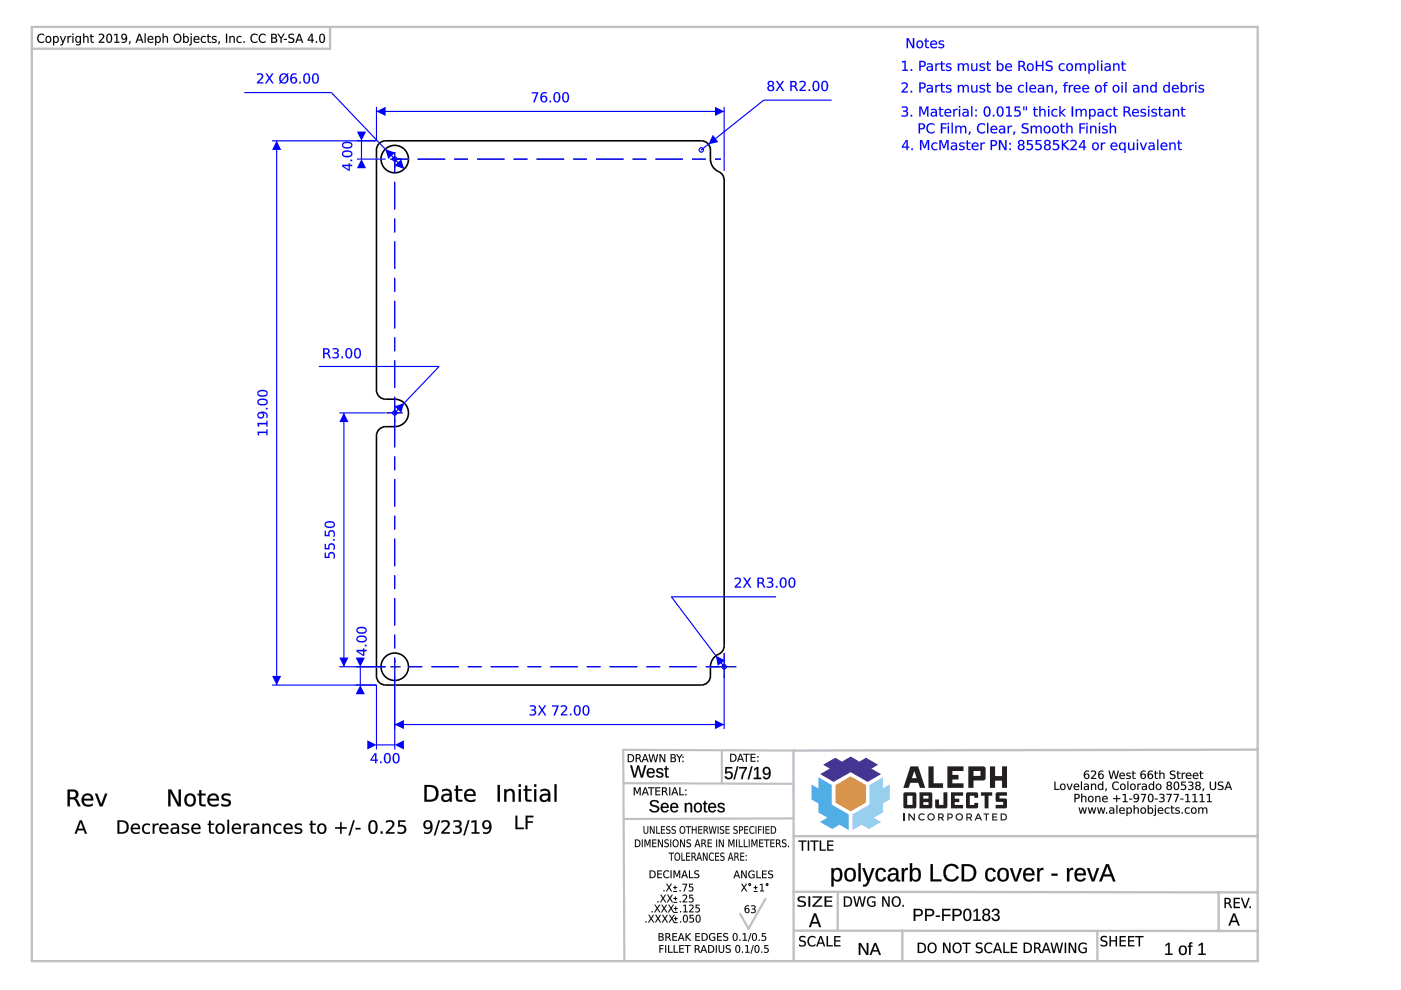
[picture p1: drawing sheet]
<svg xmlns="http://www.w3.org/2000/svg" width="297mm" height="210mm" viewBox="0 0 297 210" stroke-linecap="round" stroke-linejoin="round" font-family="sans-serif">
<g fill="none" stroke="#000" stroke-width=".34">
<path d="M80.4 30.4l.8-.5h.6h66.9a1.94 1.94 0 0 1 1.9 1.9 4.5 4.5 0 0 0 .8 4l.5 .3a2.24 2.24 0 0 1 1.6 2.1v98.7a2.24 2.24 0 0 1-1.6 2.1 2.91 2.91 0 0 0-1.3 2.4 3.5 3.5 0 0 1-.5 3.3l-.9 .5h-.5h-66.9a1.94 1.94 0 0 1-2-1.9v-50.9a1.94 1.94 0 0 1 2-1.9 4.3 4.3 0 0 0 4.2-1.1 2.91 2.91 0 0 0 .3-3.1 2.91 2.91 0 0 0-2.6-1.7 3.5 3.5 0 0 1-3.3-.5l-.5-.9-.1-.5v-50.9l.1-.5z"/>
<circle cx="83.7" cy="33.7" r="2.91"/>
<circle cx="83.7" cy="141.4" r="2.91"/>
</g>
<path d="M83.7 33.7v2zM83.7 33.7h1.4zM83.7 32.2v1.5zM82.8 33.7h.9zM83.7 87.5v1.9zM81.9 87.5h1.8zM83.7 85.9v1.6zM83.7 87.5h1.6zM83.7 141.4v1.9zM83.7 141.4h1.2zM83.7 139.9v1.5zM82.8 141.4h.9z" fill="#000"/>
<path d="M82.8 33.7h2.3M83.7 32.2v3.5M81.9 87.5h3.4M83.7 85.9v3.5M83.7 139.9v3.4M82.8 141.4h2.1" fill="none" stroke="#00f" stroke-width=".21"/>
<path d="M57.7 29.9h22.1M58.7 29.9v115.3M57.7 145.2h22.1" fill="none" stroke="#00f" stroke-width=".24"/>
<g fill="#00f">
<path d="M58.7 29.9l.9 1.9h-1.9z"/>
<path d="M57.7 143.3h1.9l-.9 1.9z"/>
<path d="M54.6 91.5h1.9v-.4h.2v1.2h-.2v-.5h-1.6l.1 .5h-.3zM54.6 89.7h1.9v-.5h.2v1.2h-.2v-.4h-1.6l.1 .5h-.3zM54.7 87.6a1.14 1.14 0 0 1 1.3-.3 1.14 1.14 0 0 1 .7 1.2l-.3 .1a.67 .67 0 0 0 0-.7 .67 .67 0 0 0-.7-.3 .71 .71 0 0 1 .1 1 .71 .71 0 0 1-1 0 .71 .71 0 0 1-.1-1zM54.8 88.1a.5 .5 0 0 0 1 0 .5 .5 0 0 0-1 0zM56.4 86.5h.3v.3h-.3zM54.9 85l-.1 .1a.87 .87 0 0 0 1.3 .5 .43 .43 0 0 0 .4-.5 .43 .43 0 0 0-.6-.3zM54.7 84.8a1.27 1.27 0 0 1 2.1 .4 1.23 1.23 0 0 1-2.2 .3zM54.9 83.1l-.1 .1a.87 .87 0 0 0 1.3 .6 .43 .43 0 0 0 .4-.6 .43 .43 0 0 0-.6-.2zM54.7 83a1.27 1.27 0 0 1 2.1 .4 1.23 1.23 0 0 1-2.2 .2z"/>
<path d="M54.6 91.5h1.9v-.5h.2v1.3h-.2v-.5h-1.6l.1 .5h-.3zM54.6 91.5l.1 .8h.3l-.2-.5h1.7v.5h.2v-1.2h-.2v.4zM54.6 89.7h1.9v-.5h.2v1.2h-.2v-.4h-1.6l.1 .5h-.3zM54.6 89.7l.1 .8h.3l-.2-.6h1.7v.5h.2v-1.2h-.2v.5zM54.7 87.6a1.15 1.15 0 0 1 1.3-.3 1.15 1.15 0 0 1 .7 1.2v.1h-.3a.65 .65 0 0 0 0-.7 .65 .65 0 0 0-.7-.3h.1a.72 .72 0 0 1 0 1 .72 .72 0 0 1-1 0 .72 .72 0 0 1-.1-1zM54.7 87.6a.69 .69 0 0 0 .1 1 .69 .69 0 0 0 1-.1 .69 .69 0 0 0-.1-.9 .68 .68 0 0 1 .7 .2 .68 .68 0 0 1 0 .8h.3a.98 .98 0 0 0-.2-1.1 .98 .98 0 0 0-1.2-.2zM54.8 88.1a.5 .5 0 0 0 1 0 .5 .5 0 0 0-1 0zM54.8 88a.5 .5 0 0 1 1 0 .5 .5 0 0 1-1 0zM56.3 86.5h.4v.3h-.4zM56.4 86.5v.3h.3v-.3zM54.9 85a.57 .57 0 0 0 .2 .6 .57 .57 0 0 0 .6 .1h.2a.44 .44 0 0 0 .6-.5 .44 .44 0 0 0-.6-.4l-.7 .1zM54.9 85a1.17 1.17 0 0 1 1.6 .2 1.09 1.09 0 0 1-1.7 0zM54.7 84.8a1.29 1.29 0 0 1 2.1 .4 1.25 1.25 0 0 1-2.2 .3zM54.7 84.8a.78 .78 0 0 0 .1 .9 .78 .78 0 0 0 .9 .3 .78 .78 0 0 0 1-.8 .78 .78 0 0 0-1-.7l-.6 .1zM54.9 83.2a.57 .57 0 0 0 .2 .6 .57 .57 0 0 0 .6 0h.2a.44 .44 0 0 0 .6-.4 .44 .44 0 0 0-.6-.4h-.7zM54.9 83.1a1.17 1.17 0 0 1 1.6 .3 1.09 1.09 0 0 1-1.7 0zM54.7 83a1.29 1.29 0 0 1 2.1 .4 1.25 1.25 0 0 1-2.2 .2zM54.7 83a.78 .78 0 0 0 .1 .9 .78 .78 0 0 0 .9 .2 .78 .78 0 0 0 1-.7 .78 .78 0 0 0-1-.7h-.6z"/>
</g>
<path d="M79.8 22.7v7.2M79.8 23.6h73.7M153.5 22.7v13.5" fill="none" stroke="#00f" stroke-width=".24"/>
<g fill="#00f">
<path d="M151.6 22.7l1.9 .9-1.9 1z"/>
<path d="M79.8 23.6l2-.9v1.9z"/>
<path d="M112.7 19.6h1.4l-.8 2.1h-.3l.8-1.9h-1.1zM114.9 21a.47 .47 0 0 0 .9 0 .47 .47 0 0 0-.9 0zM114.8 19.8l.6-.3 .5 .1v.3a.67 .67 0 0 0-.8 0 .67 .67 0 0 0-.3 .6 .7 .7 0 0 1 1.1 .2 .7 .7 0 0 1-.3 1 .7 .7 0 0 1-.9-.5l-.1-.9zM116.5 21.3h.3v.4h-.3zM117.9 19.8a1.22 1.22 0 0 0 .2 1.7 1.08 1.08 0 0 0 0-1.8zM117.7 19.6a.79 .79 0 0 1 .9 .1 .79 .79 0 0 1 .2 .9 .79 .79 0 0 1-.7 1.1 .79 .79 0 0 1-.8-1.1l.1-.6zM119.7 19.8a1.22 1.22 0 0 0 .2 1.7 1.08 1.08 0 0 0 0-1.8zM119.5 19.6a.79 .79 0 0 1 .9 .1 .79 .79 0 0 1 .2 .9 .79 .79 0 0 1-.7 1.1 .79 .79 0 0 1-.7-1.1l.1-.6z"/>
<path d="M112.7 19.5h1.4l-.7 2.2h-.4l.8-1.9h-1.1zM112.7 19.6v.2h1.1l-.8 1.9h.3l.8-2.1zM114.9 21a.46 .46 0 0 0 .9 0 .46 .46 0 0 0-.9 0zM114.8 21a.5 .5 0 0 1 1 0 .5 .5 0 0 1-1 0zM114.8 19.8a.96 .96 0 0 1 1.1-.2v.3a.65 .65 0 0 0-.7 0 .65 .65 0 0 0-.3 .6h-.1a.64 .64 0 0 1 1.1 0 .75 .75 0 0 1-.3 1.2 .75 .75 0 0 1-1-.7v-.7zM114.8 19.8a1.07 1.07 0 0 0-.3 1.2 1.07 1.07 0 0 0 1 .7 .69 .69 0 0 0 .5-1.1 .69 .69 0 0 0-1.2 0 .68 .68 0 0 1 .3-.7 .68 .68 0 0 1 .8 0v-.3l-.5-.1zM116.5 21.3h.3v.4h-.3zM116.5 21.3v.4h.3v-.4zM117.9 19.8a1.22 1.22 0 0 0 .2 1.7 1.07 1.07 0 0 0 0-1.7zM117.8 19.8a.55 .55 0 0 1 .7 .2 .55 .55 0 0 1 0 .6 .55 .55 0 0 1 0 .7 .55 .55 0 0 1-.7 .1 1.62 1.62 0 0 1 0-1.6zM117.7 19.6a.8 .8 0 0 1 .9 .1 .8 .8 0 0 1 .2 .9 .81 .81 0 0 1-.7 1.1 .81 .81 0 0 1-.8-1.1l.1-.6zM117.7 19.7a1.26 1.26 0 0 0 .4 2 1.22 1.22 0 0 0 .2-2.1zM119.7 19.8a1.22 1.22 0 0 0 .2 1.7 1.07 1.07 0 0 0 0-1.7zM119.7 19.8a.55 .55 0 0 1 .6 .2 .55 .55 0 0 1 .1 .6 .55 .55 0 0 1-.1 .7 .55 .55 0 0 1-.6 .1 1.62 1.62 0 0 1 0-1.6zM119.5 19.6a.8 .8 0 0 1 .9 .1 .8 .8 0 0 1 .3 .9 .81 .81 0 0 1-.8 1.1 .81 .81 0 0 1-.7-1.1l.1-.6zM119.5 19.7a1.26 1.26 0 0 0 .4 2 1.22 1.22 0 0 0 .2-2.1z"/>
</g>
<path d="M75.4 145.2h4.4M75.4 141.4h6.4M76.4 141.4v3.8" fill="none" stroke="#00f" stroke-width=".24"/>
<g fill="#00f">
<path d="M75.4 139.4h2l-1 2z"/>
<path d="M76.4 145.2l1 2h-2z"/>
<path d="M75.9 138.1l1.1 .7v-.7zM75.6 137.8h1.4v-.3h.2v.3h.5v.3h-.5v.9h-.3l-1.3-.8zM77.4 136.7h.3v.3h-.3zM75.9 135.2l-.1 .1a.87 .87 0 0 0 1.3 .6 .43 .43 0 0 0 .4-.6 .43 .43 0 0 0-.6-.3zM75.7 135.1a1.27 1.27 0 0 1 2.1 .4 1.23 1.23 0 0 1-2.2 .2zM75.9 133.4l-.1 .1a.87 .87 0 0 0 1.3 .5 .43 .43 0 0 0 .4-.5 .43 .43 0 0 0-.6-.3zM75.7 133.2a1.27 1.27 0 0 1 2.1 .4 1.23 1.23 0 0 1-2.2 .2z"/>
<path d="M75.9 138.1l1.1 .7v-.7zM75.8 138.1h1.2v.7zM75.6 137.8h1.4v-.3h.2v.3h.5v.3h-.5v1h-.3l-1.3-.9zM75.6 137.8v.4l1.3 .8h.3v-.9h.5v-.3h-.5v-.3h-.2v.3zM77.3 136.7h.4v.3h-.4zM77.4 136.7v.3h.3v-.3zM75.9 135.3a.57 .57 0 0 0 .2 .5 .57 .57 0 0 0 .6 .1h.2a.44 .44 0 0 0 .6-.4 .44 .44 0 0 0-.6-.4h-.7zM75.9 135.2a1.17 1.17 0 0 1 1.7 .3 1.09 1.09 0 0 1-1.8 0zM75.7 135.1a1.29 1.29 0 0 1 2.1 .4 1.25 1.25 0 0 1-2.2 .2zM75.7 135.1a.78 .78 0 0 0 .1 .9 .78 .78 0 0 0 .9 .2 .78 .78 0 0 0 1.1-.7 .78 .78 0 0 0-1.1-.7h-.6zM75.9 133.4a.57 .57 0 0 0 .2 .6 .57 .57 0 0 0 .6 .1l.2-.1a.44 .44 0 0 0 .6-.4 .44 .44 0 0 0-.6-.4h-.7zM75.9 133.4a1.17 1.17 0 0 1 1.7 .2 1.09 1.09 0 0 1-1.8 0zM75.7 133.2a1.29 1.29 0 0 1 2.1 .4 1.25 1.25 0 0 1-2.2 .3zM75.7 133.2a.78 .78 0 0 0 .1 .9 .78 .78 0 0 0 .9 .2 .78 .78 0 0 0 1.1-.7 .78 .78 0 0 0-1.1-.7l-.6 .1z"/>
</g>
<path d="M71.9 87.5h9.9M72.9 87.5v53.9M71.9 141.4h9.9" fill="none" stroke="#00f" stroke-width=".24"/>
<g fill="#00f">
<path d="M72.9 87.5l1 2h-2z"/>
<path d="M71.9 139.4h2l-1 2z"/>
<path d="M68.9 117.2h.2v.8h.5a.78 .78 0 0 1 .9-1 .78 .78 0 0 1 .5 1.3l-.1 .1h-.3a.56 .56 0 0 0 .1-.8 .56 .56 0 0 0-.9 0l.1 .7h-1zM68.9 115.3h.2v.9h.5a.78 .78 0 0 1 .9-1 .78 .78 0 0 1 .5 1.2l-.1 .1h-.3a.56 .56 0 0 0 .1-.8 .56 .56 0 0 0-.9 .1l.1 .7h-1zM70.6 114.3h.4v.3h-.4zM68.9 112.6h.2v.8h.5a.78 .78 0 0 1 .9-1 .78 .78 0 0 1 .5 1.2l-.1 .2h-.3a.56 .56 0 0 0 .1-.9 .56 .56 0 0 0-.9 .1l.1 .7h-1zM69.1 111v.1a.87 .87 0 0 0 1.3 .5 .43 .43 0 0 0 .4-.5 .43 .43 0 0 0-.6-.3zM68.9 110.8a1.27 1.27 0 0 1 2.1 .4 1.23 1.23 0 0 1-2.2 .2z"/>
<path d="M68.8 117.2h.3v.8h.5a.77 .77 0 0 1 .8-1 .77 .77 0 0 1 .6 1.1l-.1 .3h-.3a.55 .55 0 0 0 .1-.8 .55 .55 0 0 0-.8 0v.7h-1.1zM68.9 117.2v1.1h1a.58 .58 0 0 1 0-.8 .58 .58 0 0 1 .8 0 .58 .58 0 0 1 0 .8l-.1 .1h.3a.81 .81 0 0 0-.1-1.1 .81 .81 0 0 0-1-.1l-.2 .4v.5h-.5v-.9zM68.8 115.3h.3v.9h.5a.77 .77 0 0 1 .8-1.1 .77 .77 0 0 1 .6 1.2l-.1 .3h-.3a.55 .55 0 0 0 .1-.9 .55 .55 0 0 0-.8 .1v.7h-1.1zM68.9 115.3v1.2h1a.58 .58 0 0 1 0-.9 .58 .58 0 0 1 .8 0 .58 .58 0 0 1 0 .8l-.1 .1h.3a.81 .81 0 0 0-.1-1 .81 .81 0 0 0-1-.1l-.2 .3v.5h-.5v-.9zM70.6 114.3h.4v.3h-.4zM70.6 114.3v.3h.4v-.3zM68.8 112.5h.3v.9h.5a.77 .77 0 0 1 .8-1 .77 .77 0 0 1 .6 1.1l-.1 .3h-.3a.55 .55 0 0 0 .1-.8 .55 .55 0 0 0-.8 0v.7h-1.1zM68.9 112.6v1.1h1a.58 .58 0 0 1 0-.8 .58 .58 0 0 1 .8-.1 .58 .58 0 0 1 0 .8l-.1 .2h.3a.81 .81 0 0 0-.1-1.1 .81 .81 0 0 0-1-.1l-.2 .4v.4h-.5v-.8zM69.1 111a.57 .57 0 0 0 .2 .6 .57 .57 0 0 0 .6 .1l.3-.1a.44 .44 0 0 0 .6-.4 .44 .44 0 0 0-.6-.4h-.8zM69.1 111a1.17 1.17 0 0 1 1.7 .2 1.09 1.09 0 0 1-1.8 0zM68.9 110.8a1.29 1.29 0 0 1 2.1 .4 1.25 1.25 0 0 1-2.2 .2zM69 110.8a.78 .78 0 0 0 0 .9 .78 .78 0 0 0 .9 .2 .78 .78 0 0 0 1.1-.7 .78 .78 0 0 0-1.1-.7l-.6 .1z"/>
</g>
<path d="M75.7 29.9h4.1M75.7 33.7h6.1M76.6 29.9v3.8" fill="none" stroke="#00f" stroke-width=".24"/>
<g fill="#00f">
<path d="M76.6 33.7l1 2h-1.9z"/>
<path d="M75.7 27.9h1.9l-1 2z"/>
<path d="M72.8 35.2l1.1 .7v-.7zM72.5 34.9h1.4v-.3h.3v.3h.5v.3h-.5v1h-.3l-1.4-.9zM74.3 33.9h.4v.3h-.4zM72.8 32.4v.1a.87 .87 0 0 0 1.3 .5 .43 .43 0 0 0 .4-.5 .43 .43 0 0 0-.6-.3zM72.6 32.2a1.27 1.27 0 0 1 2.1 .4 1.23 1.23 0 0 1-2.2 .2zM72.8 30.5v.1a.87 .87 0 0 0 1.3 .6 .43 .43 0 0 0 .4-.6 .43 .43 0 0 0-.6-.3zM72.6 30.4a1.27 1.27 0 0 1 2.1 .4 1.23 1.23 0 0 1-2.2 .2z"/>
<path d="M72.8 35.2l1.1 .7v-.7zM72.7 35.2h1.2v.8zM72.5 34.9h1.4v-.3h.3v.3h.5v.3h-.5v1h-.3l-1.4-.9zM72.5 34.9v.4l1.4 .9h.3v-1h.5v-.3h-.5v-.3h-.3v.3zM74.3 33.8h.4v.4h-.4zM74.3 33.9v.3h.4v-.3zM72.8 32.4a.57 .57 0 0 0 .2 .6 .57 .57 0 0 0 .6 0h.3a.44 .44 0 0 0 .6-.4 .44 .44 0 0 0-.6-.4h-.8zM72.8 32.4a1.17 1.17 0 0 1 1.7 .2 1.09 1.09 0 0 1-1.8 0zM72.6 32.2a1.29 1.29 0 0 1 2.1 .4 1.25 1.25 0 0 1-2.2 .2zM72.6 32.2a.78 .78 0 0 0 .1 .9 .78 .78 0 0 0 .9 .2 .78 .78 0 0 0 1.1-.7 .78 .78 0 0 0-1.1-.7l-.6 .1zM72.8 30.6a.57 .57 0 0 0 .2 .5 .57 .57 0 0 0 .6 .1h.3a.44 .44 0 0 0 .6-.4 .44 .44 0 0 0-.6-.5l-.8 .1zM72.8 30.5a1.17 1.17 0 0 1 1.7 .3 1.09 1.09 0 0 1-1.8 0zM72.6 30.4a1.29 1.29 0 0 1 2.1 .4 1.25 1.25 0 0 1-2.2 .2zM72.6 30.4a.78 .78 0 0 0 .1 .9 .78 .78 0 0 0 .9 .2 .78 .78 0 0 0 1.1-.7 .78 .78 0 0 0-1.1-.7h-.6z"/>
</g>
<path d="M83.7 143.3v11.3M83.7 153.6h69.8M153.5 143.3v11.3" fill="none" stroke="#00f" stroke-width=".24"/>
<g fill="#00f">
<path d="M151.6 152.7l1.9 .9-1.9 1z"/>
<path d="M83.7 153.6l1.9-.9v1.9z"/>
<path d="M112.4 149.6a.73 .73 0 0 1 .8-.1 .73 .73 0 0 1 .3 .9l-.3 .1a.67 .67 0 0 1 .4 1 .67 .67 0 0 1-1 .2l-.3-.1v-.3a.57 .57 0 0 0 .7 .2 .57 .57 0 0 0 .3-.7l-.6-.1v-.3h.2a.35 .35 0 0 0 .4-.3 .35 .35 0 0 0-.4-.3l-.5 .1zM114.1 149.6h.3l.5 .7 .6-.7h.3l-.7 1 .7 1.1h-.3l-.6-.9-.6 .9h-.3l.8-1.2zM117.1 149.6h1.3l-.7 2.1h-.3l.7-1.9h-1zM118.9 149.7a.74 .74 0 0 1 1-.1 .74 .74 0 0 1 .2 .9l-.9 .9h1v.3h-1.3v-.3l.6-.6a.53 .53 0 0 0 .4-.6 .53 .53 0 0 0-.5-.4l-.5 .2zM120.8 151.3h.3v.4h-.3zM122.2 149.8a1.22 1.22 0 0 0 .2 1.7 1.08 1.08 0 0 0 0-1.8zM122 149.6a.79 .79 0 0 1 .9 .1 .79 .79 0 0 1 .2 .9 .79 .79 0 0 1-.7 1.1 .79 .79 0 0 1-.7-1.1v-.6zM124 149.8a1.22 1.22 0 0 0 .2 1.7 1.08 1.08 0 0 0 0-1.8zM123.8 149.6a.79 .79 0 0 1 1 .1 .79 .79 0 0 1 .2 .9 .79 .79 0 0 1-.8 1.1 .79 .79 0 0 1-.7-1.1l.1-.6z"/>
<path d="M112.3 149.6a.74 .74 0 0 1 .9-.1 .74 .74 0 0 1 .3 .9l-.3 .1a.58 .58 0 0 1 .5 .6 .58 .58 0 0 1-.4 .6h-.2a.52 .52 0 0 1-.8-.4 .76 .76 0 0 0 1.1-.2l-.1-.3-.7-.1v-.3h.3a.33 .33 0 0 0 .4-.3 .33 .33 0 0 0-.4-.3l-.6 .1zM112.4 149.6l-.1 .3a.61 .61 0 0 1 1 .3l-.2 .2h-.4v.3a.48 .48 0 0 1 .7 .3 .48 .48 0 0 1-.7 .5l-.4-.2v.3a.75 .75 0 0 0 1 0 .75 .75 0 0 0 .1-1l-.2-.1a.54 .54 0 0 0 .4-.7 .54 .54 0 0 0-.8-.3zM114.1 149.5h.3l.5 .8 .6-.8h.3l-.7 1.1 .7 1.1h-.3l-.6-.9-.6 .9h-.3l.8-1.2zM114.1 149.6l.7 .9-.8 1.2h.3l.6-.9 .6 .9h.3l-.7-1.1 .7-1h-.3l-.6 .8-.5-.8zM117.1 149.5h1.4l-.8 2.2h-.4l.8-1.9h-1zM117.1 149.6v.2h1l-.7 1.9h.3l.7-2.1zM118.9 149.7v-.1a.76 .76 0 0 1 1 0 .76 .76 0 0 1 .2 .9l-.9 .9h1.1v.3h-1.4a.57 .57 0 0 1 .4-.7l.2-.2a.51 .51 0 0 0 .4-.6 .51 .51 0 0 0-.5-.4l-.5 .2zM118.9 149.7v.3a.53 .53 0 0 1 .8-.2 .53 .53 0 0 1 0 .8l-.8 .8v.3h1.3v-.3l-1 .1 .8-.9a.69 .69 0 0 0 0-.9 .69 .69 0 0 0-.9-.1zM120.8 151.3h.4v.4h-.4zM120.8 151.3v.4h.3v-.4zM122.2 149.8a1.22 1.22 0 0 0 .2 1.7 1.07 1.07 0 0 0 0-1.7zM122.1 149.8a.55 .55 0 0 1 .7 .2 .55 .55 0 0 1 0 .6 .55 .55 0 0 1 0 .7 .55 .55 0 0 1-.7 .1 1.62 1.62 0 0 1 0-1.6zM122 149.6a.8 .8 0 0 1 .9 .1 .8 .8 0 0 1 .2 .9 .81 .81 0 0 1-.7 1.1 .81 .81 0 0 1-.8-1.1l.1-.6zM122 149.7a1.26 1.26 0 0 0 .4 2 1.22 1.22 0 0 0 .2-2.1zM124.1 149.8a1.22 1.22 0 0 0 .1 1.7 1.07 1.07 0 0 0 0-1.7zM124 149.8a.55 .55 0 0 1 .6 .2 .55 .55 0 0 1 .1 .6 .55 .55 0 0 1-.1 .7 .55 .55 0 0 1-.6 .1 1.62 1.62 0 0 1 0-1.6zM123.8 149.6a.8 .8 0 0 1 1 .1 .8 .8 0 0 1 .2 .9 .81 .81 0 0 1-.8 1.1 .81 .81 0 0 1-.7-1.1l.1-.6zM123.8 149.7a1.26 1.26 0 0 0 .4 2 1.22 1.22 0 0 0 .3-2.1z"/>
</g>
<path d="M79.8 145.2v13.7M79.8 157.9h3.9M83.7 143.3v15.6" fill="none" stroke="#00f" stroke-width=".24"/>
<g fill="#00f">
<path d="M83.7 157.9l1.9-.9v1.9z"/>
<path d="M77.9 157l1.9 .9-1.9 1z"/>
<path d="M79.5 159.9l-.7 1.2h.7zM79.5 159.7h.3v1.4h.3v.2h-.3v.5h-.3v-.5h-.9v-.3zM80.6 161.4h.3v.4h-.3zM81.9 159.9a1.22 1.22 0 0 0 .2 1.7 1.08 1.08 0 0 0 0-1.7zM81.7 159.8a.79 .79 0 0 1 .9 .1 .79 .79 0 0 1 .3 .8 .79 .79 0 0 1-.8 1.1 .79 .79 0 0 1-.7-1.1l.1-.6zM83.8 159.9a1.22 1.22 0 0 0 .2 1.7 1.08 1.08 0 0 0 0-1.7zM83.6 159.8a.79 .79 0 0 1 .9 .1 .79 .79 0 0 1 .2 .8 .79 .79 0 0 1-.7 1.1 .79 .79 0 0 1-.8-1.1l.1-.6z"/>
<path d="M79.5 159.9l-.7 1.2h.7zM79.5 159.9v1.2h-.7zM79.4 159.7h.4v1.4h.3v.2h-.3v.5h-.3v-.5h-.9v-.3zM79.5 159.7l-.9 1.3v.3h.9v.5h.3v-.5h.3v-.2h-.3v-1.4zM80.6 161.4h.3v.4h-.3zM80.6 161.4v.4h.3v-.4zM81.9 159.9a1.22 1.22 0 0 0 .2 1.7 1.07 1.07 0 0 0 0-1.7zM81.9 160a.55 .55 0 0 1 .6 .1 .55 .55 0 0 1 .1 .6 .55 .55 0 0 1-.1 .7 .55 .55 0 0 1-.6 .1 1.62 1.62 0 0 1 0-1.5zM81.7 159.8a.8 .8 0 0 1 .9 0 .8 .8 0 0 1 .3 .9 .81 .81 0 0 1-.8 1.2 .81 .81 0 0 1-.7-1.2l.1-.6zM81.7 159.8a1.26 1.26 0 0 0 .4 2 1.22 1.22 0 0 0 .2-2.1zM83.8 159.9a1.22 1.22 0 0 0 .2 1.7 1.07 1.07 0 0 0 0-1.7zM83.7 160a.55 .55 0 0 1 .7 .1 .55 .55 0 0 1 0 .6 .55 .55 0 0 1 0 .7 .55 .55 0 0 1-.7 .1 1.62 1.62 0 0 1 0-1.5zM83.6 159.8a.8 .8 0 0 1 .9 0 .8 .8 0 0 1 .2 .9 .81 .81 0 0 1-.7 1.2 .81 .81 0 0 1-.8-1.2l.1-.6zM83.6 159.8a1.26 1.26 0 0 0 .4 2 1.22 1.22 0 0 0 .2-2.1z"/>
<path d="M83.1 33.7a.6 .6 0 0 1 1.2 0 .6 .6 0 0 1-1.2 0zM83.3 33.7a.35 .35 0 0 0 .7 0 .35 .35 0 0 0-.7 0z"/>
</g>
<circle cx="83.7" cy="33.7" r=".12" fill="#00f"/>
<path d="M70.3 19.6l15.4 16.2" fill="none" stroke="#00f" stroke-width=".24"/>
<g fill="#00f">
<path d="M81.7 31.6l2 .8-1.4 1.3z"/>
<path d="M83.7 35.1l1.4-1.3 .6 2z"/>
</g>
<path d="M51.8 19.6h18.5" fill="none" stroke="#00f" stroke-width=".24"/>
<g fill="#00f">
<path d="M54.5 15.7a.74 .74 0 0 1 .9-.1 .74 .74 0 0 1 .3 .9l-.9 1h1v.2h-1.3v-.2l.6-.7a.53 .53 0 0 0 .4-.6 .53 .53 0 0 0-.5-.4l-.5 .2zM56.3 15.6h.3l.5 .8 .6-.8h.3l-.7 1 .7 1.1h-.3l-.6-.9-.6 .9h-.3l.8-1.1zM60.7 16.1l-1 1.2a.74 .74 0 0 0 1 0 .74 .74 0 0 0 .1-1zM59.7 16l-.2 .6 .1 .6 1-1.2-.4-.2zM59.5 15.8l.7-.3 .6 .2 .2-.2 .2 .1-.3 .3a1.07 1.07 0 0 1 .1 1.4 1.07 1.07 0 0 1-1.4 .2l-.3 .3-.1-.1 .2-.3-.2-.8zM61.8 17a.5 .5 0 0 0 1 0 .5 .5 0 0 0-1 0zM61.8 15.8l.6-.3 .5 .1v.3a.67 .67 0 0 0-.8 0 .67 .67 0 0 0-.3 .6 .7 .7 0 0 1 1.1 .2 .7 .7 0 0 1-.3 1 .7 .7 0 0 1-1-.5v-.9zM63.5 17.3h.3v.4h-.3zM64.8 15.8a1.22 1.22 0 0 0 .2 1.7 1.08 1.08 0 0 0 0-1.7zM64.6 15.7a.79 .79 0 0 1 .9 0 .79 .79 0 0 1 .3 .9 .79 .79 0 0 1-.8 1.1 .79 .79 0 0 1-.7-1.1l.1-.6zM66.7 15.8a1.22 1.22 0 0 0 .2 1.7 1.08 1.08 0 0 0 0-1.7zM66.5 15.7a.79 .79 0 0 1 .9 0 .79 .79 0 0 1 .2 .9 .79 .79 0 0 1-.7 1.1 .79 .79 0 0 1-.8-1.1l.1-.6z"/>
<path d="M54.5 15.7a.76 .76 0 0 1 1-.1 .76 .76 0 0 1 .2 .9l-.9 1 1-.1v.3h-1.3a.57 .57 0 0 1 .4-.7l.2-.2a.51 .51 0 0 0 .4-.5 .51 .51 0 0 0-.5-.5l-.5 .2zM54.5 15.7v.3a.53 .53 0 0 1 .8-.2 .53 .53 0 0 1 0 .8l-.8 .9v.2h1.3v-.2h-1l.8-.8a.69 .69 0 0 0 0-1 .69 .69 0 0 0-.9-.1zM56.3 15.6h.3l.5 .8 .6-.8h.3l-.7 1 .7 1.1h-.3l-.6-.9-.6 .9h-.3l.8-1.1zM56.3 15.6l.7 1-.8 1.1h.3l.6-.9 .6 .9h.3l-.7-1.1 .7-1h-.3l-.6 .8-.5-.8zM60.7 16.1l-1 1.2a.76 .76 0 0 0 1-.1 .76 .76 0 0 0 .1-1zM60.7 16.1h.1a.81 .81 0 0 1 0 1.1 .81 .81 0 0 1-1.1 .1zM59.7 16l-.2 .6 .1 .6 1-1.2a.65 .65 0 0 0-.9 0zM59.7 16a.63 .63 0 0 1 .9 0l-1 1.2-.1-.6zM59.5 15.8l.7-.3 .6 .2 .2-.2 .2 .1-.3 .3a1.09 1.09 0 0 1 .1 1.4 1.09 1.09 0 0 1-1.5 .2l-.2 .3-.1-.1 .2-.3-.2-.8zM59.5 15.8a1.36 1.36 0 0 0-.1 1.6l-.2 .3 .1 .1 .2-.3a1.07 1.07 0 0 0 1.5-.2 1.07 1.07 0 0 0-.1-1.4l.3-.3-.2-.1-.2 .3a1.02 1.02 0 0 0-1.3 0zM61.8 17a.5 .5 0 0 0 1 0 .5 .5 0 0 0-1 0zM61.8 17a.49 .49 0 0 1 .9 0 .49 .49 0 0 1-.9 0zM61.8 15.8a.96 .96 0 0 1 1.1-.2l-.1 .3a.65 .65 0 0 0-.7 0 .65 .65 0 0 0-.3 .6 .64 .64 0 0 1 1 0 .75 .75 0 0 1-.2 1.2 .75 .75 0 0 1-1.1-.7v-.7zM61.8 15.8a1.07 1.07 0 0 0-.3 1.2 1.07 1.07 0 0 0 1 .7 .69 .69 0 0 0 .4-1 .69 .69 0 0 0-1.1-.1 .68 .68 0 0 1 .3-.7 .68 .68 0 0 1 .8 0v-.3l-.5-.1zM63.5 17.3h.3v.4h-.3zM63.5 17.3v.4h.3v-.4zM64.8 15.8a1.22 1.22 0 0 0 .2 1.7 1.07 1.07 0 0 0 0-1.7zM64.8 15.8a.55 .55 0 0 1 .6 .2 .55 .55 0 0 1 .1 .6 .55 .55 0 0 1-.1 .7 .55 .55 0 0 1-.6 .1 1.62 1.62 0 0 1 0-1.6zM64.6 15.6a.8 .8 0 0 1 .9 .1 .8 .8 0 0 1 .3 .9 .81 .81 0 0 1-.8 1.1 .81 .81 0 0 1-.7-1.1l.1-.6zM64.6 15.7a1.26 1.26 0 0 0 .4 2 1.22 1.22 0 0 0 .2-2.1zM66.7 15.8a1.22 1.22 0 0 0 .2 1.7 1.07 1.07 0 0 0 0-1.7zM66.6 15.8a.55 .55 0 0 1 .7 .2 .55 .55 0 0 1 0 .6 .55 .55 0 0 1 0 .7 .55 .55 0 0 1-.7 .1 1.62 1.62 0 0 1 0-1.6zM66.5 15.6a.8 .8 0 0 1 .9 .1 .8 .8 0 0 1 .2 .9 .81 .81 0 0 1-.7 1.1 .81 .81 0 0 1-.8-1.1l.1-.6zM66.5 15.7a1.26 1.26 0 0 0 .4 2 1.22 1.22 0 0 0 .2-2.1z"/>
<path d="M148.1 31.8a.6 .6 0 0 1 1.2 0 .6 .6 0 0 1-1.2 0zM148.3 31.8a.35 .35 0 0 0 .7 0 .35 .35 0 0 0-.7 0z"/>
</g>
<circle cx="148.7" cy="31.8" r=".12" fill="#00f"/>
<path d="M161.9 21.2l-13.2 10.6" fill="none" stroke="#00f" stroke-width=".24"/>
<path d="M151.1 28.6l1.2 1.5-2.1 .5z" fill="#00f"/>
<path d="M161.9 21.2h14.4" fill="none" stroke="#00f" stroke-width=".24"/>
<g fill="#00f">
<path d="M163 18.7a.45 .45 0 0 0 .9 0 .45 .45 0 0 0-.9 0zM162.9 17.3a.63 .63 0 0 1 .9-.1 .63 .63 0 0 1 .1 .9l-.2 .1a.66 .66 0 0 1 .3 .9 .66 .66 0 0 1-1 .2 .59 .59 0 0 1-.3-.6 .59 .59 0 0 1 .4-.5l-.3-.4zM163 17.7a.4 .4 0 0 0 .8 0 .4 .4 0 0 0-.8 0zM164.5 17.2h.3l.6 .8 .5-.8h.3l-.7 1 .8 1.1h-.4l-.6-.9-.6 .9h-.3l.8-1.1zM167.6 17.2h.6a.59 .59 0 0 1 .7 .4 .59 .59 0 0 1-.3 .7l.6 1h-.3l-.4-.7-.3-.2h-.4v.9h-.2zM167.8 17.4v.8h.4a.38 .38 0 0 0 .4-.4 .38 .38 0 0 0-.4-.4zM169.5 17.3a.74 .74 0 0 1 1-.1 .74 .74 0 0 1 .2 .9l-.9 .9h1.1v.3h-1.4v-.3l.6-.6a.53 .53 0 0 0 .4-.6 .53 .53 0 0 0-.5-.4l-.5 .2zM171.5 18.9h.3v.4h-.3zM172.8 17.4a1.22 1.22 0 0 0 .2 1.7 1.08 1.08 0 0 0 0-1.7zM172.6 17.3a.79 .79 0 0 1 .9 0 .79 .79 0 0 1 .2 .9 .79 .79 0 0 1-.7 1.1 .79 .79 0 0 1-.7-1.1v-.6zM174.6 17.4a1.22 1.22 0 0 0 .2 1.7 1.08 1.08 0 0 0 0-1.7zM174.4 17.3a.79 .79 0 0 1 1 0 .79 .79 0 0 1 .2 .9 .79 .79 0 0 1-.8 1.1 .79 .79 0 0 1-.7-1.1l.1-.6z"/>
<path d="M163 18.7a.42 .42 0 0 0 .8 0 .42 .42 0 0 0-.8 0zM163 18.7a.45 .45 0 0 1 .9 0 .45 .45 0 0 1-.9 0zM162.9 17.3a.64 .64 0 0 1 .9-.1 .64 .64 0 0 1 .1 .9l-.2 .1a.58 .58 0 0 1 .5 .5 .58 .58 0 0 1-.4 .6 .67 .67 0 0 1-1-.2 .67 .67 0 0 1 .3-1v.1a.5 .5 0 0 1-.4-.4 .5 .5 0 0 1 .2-.5zM162.9 17.3a.49 .49 0 0 0-.1 .5 .49 .49 0 0 0 .4 .4 .64 .64 0 0 0-.4 .9 .64 .64 0 0 0 1 .1 .57 .57 0 0 0 .3-.6 .57 .57 0 0 0-.4-.4 .55 .55 0 0 0 .3-.8 .55 .55 0 0 0-.8-.2zM163 17.7a.4 .4 0 0 0 .8 0 .4 .4 0 0 0-.8 0zM163 17.7a.4 .4 0 0 1 .8 0 .4 .4 0 0 1-.8 0zM164.5 17.2h.4l.5 .8 .5-.8h.3l-.7 1 .8 1.1h-.4l-.6-.9-.5 .9h-.4l.8-1.1zM164.5 17.2l.7 1-.8 1.1h.3l.6-.9 .6 .9h.4l-.8-1.1 .7-1h-.3l-.5 .8-.6-.8zM167.5 17.2h.7a.61 .61 0 0 1 .7 .4 .61 .61 0 0 1-.3 .7l.6 1h-.3l-.5-.8-.6-.1 .1 .9h-.4zM167.6 17.2v2.1h.2v-.9l.6 .1 .5 .8h.3l-.7-1a.58 .58 0 0 0 .4-.7 .58 .58 0 0 0-.7-.4zM167.8 17.4v.8l.4-.1a.36 .36 0 0 0 .4-.3 .36 .36 0 0 0-.4-.4zM167.8 17.4h.4a.39 .39 0 0 1 .4 .4 .39 .39 0 0 1-.4 .4h-.4zM169.5 17.3a.76 .76 0 0 1 1-.1 .76 .76 0 0 1 .2 .9l-.9 .9h1.1v.3h-1.4a.57 .57 0 0 1 .4-.7l.2-.2a.51 .51 0 0 0 .4-.5 .51 .51 0 0 0-.5-.5l-.5 .2zM169.5 17.3v.3a.53 .53 0 0 1 .8-.2 .53 .53 0 0 1 0 .8l-.8 .8v.3h1.4v-.3l-1.1 .1 .8-.8a.69 .69 0 0 0 0-1 .69 .69 0 0 0-.9-.1zM171.4 18.9h.4v.4h-.4zM171.5 18.9v.4h.3v-.4zM172.8 17.4a1.22 1.22 0 0 0 .2 1.7 1.07 1.07 0 0 0 0-1.7zM172.7 17.4a.55 .55 0 0 1 .7 .2 .55 .55 0 0 1 .1 .6 .55 .55 0 0 1-.1 .7 .55 .55 0 0 1-.7 .1 1.62 1.62 0 0 1 0-1.6zM172.6 17.2a.8 .8 0 0 1 .9 .1 .8 .8 0 0 1 .2 .9 .81 .81 0 0 1-.7 1.1 .81 .81 0 0 1-.8-1.1l.1-.6zM172.6 17.3a1.26 1.26 0 0 0 .4 2 1.22 1.22 0 0 0 .2-2.1zM174.7 17.4a1.22 1.22 0 0 0 .1 1.7 1.07 1.07 0 0 0 0-1.7zM174.6 17.4a.55 .55 0 0 1 .7 .2 .55 .55 0 0 1 0 .6 .55 .55 0 0 1-.1 .7 .55 .55 0 0 1-.6 .1 1.62 1.62 0 0 1 0-1.6zM174.4 17.2a.8 .8 0 0 1 1 .1 .8 .8 0 0 1 .2 .9 .81 .81 0 0 1-.8 1.1 .81 .81 0 0 1-.7-1.1l.1-.6zM174.5 17.3a1.26 1.26 0 0 0 .3 2 1.22 1.22 0 0 0 .3-2.1z"/>
</g>
<g fill="#000">
<path d="M83.7 33.7h2.9zM88.5 33.7h5.9zM96.3 33.7h2.9zM101.2 33.7h5.8zM108.9 33.7h2.9zM113.8 33.7h5.8zM121.5 33.7h2.9zM126.4 33.7h5.8zM134.1 33.7h2.9zM139 33.7h5.8zM146.7 33.7h3zM151.6 33.7h1.2z"/>
<path d="M83.7 33.7h2.9zM88.5 33.7h5.9zM96.3 33.7h2.9zM101.2 33.7h5.8zM108.9 33.7h2.9zM113.8 33.7h5.8zM121.5 33.7h2.9zM126.4 33.7h5.8zM134.1 33.7h2.9zM139 33.7h5.8zM146.7 33.7h3zM151.6 33.7h1.2z"/>
<path d="M83.7 33.7v2.9zM83.7 38.6v5.8zM83.7 46.3v2.9zM83.7 51.2v5.8zM83.7 58.9v3zM83.7 63.8v5.8zM83.7 71.5v3zM83.7 76.4v5.8zM83.7 84.2v2.9zM83.7 89v5.8zM83.7 96.8v2.9zM83.7 101.6v5.8zM83.7 109.4v2.9zM83.7 114.2v5.8zM83.7 122v2.9zM83.7 126.8v5.8zM83.7 134.6v2.9zM83.7 139.4v1.1z"/>
<path d="M83.7 33.7v2.9zM83.7 38.6v5.8zM83.7 46.3v2.9zM83.7 51.2v5.8zM83.7 58.9v3zM83.7 63.8v5.8zM83.7 71.5v3zM83.7 76.4v5.8zM83.7 84.2v2.9zM83.7 89v5.8zM83.7 96.8v2.9zM83.7 101.6v5.8zM83.7 109.4v2.9zM83.7 114.2v5.8zM83.7 122v2.9zM83.7 126.8v5.8zM83.7 134.6v2.9zM83.7 139.4v1.1z"/>
<path d="M86.6 141.4h2.9zM91.5 141.4h5.8zM99.2 141.4h2.9zM104.1 141.4h5.8zM111.8 141.4h2.9zM116.7 141.4h5.8zM124.4 141.4h2.9zM129.3 141.4h5.8zM137 141.4h3zM141.9 141.4h5.8zM149.7 141.4h2.9z"/>
<path d="M86.6 141.4h2.9zM91.5 141.4h5.8zM99.2 141.4h2.9zM104.1 141.4h5.8zM111.8 141.4h2.9zM116.7 141.4h5.8zM124.4 141.4h2.9zM129.3 141.4h5.8zM137 141.4h3zM141.9 141.4h5.8zM149.7 141.4h2.9z"/>
</g>
<g fill="none" stroke="#00f" stroke-width=".21">
<path d="M83.7 38.6v5.8M86.6 33.7h-2.9v2.9M88.5 33.7h5.9M96.3 33.7h2.9M101.2 33.7h5.8M108.9 33.7h2.9M113.8 33.7h5.8M121.5 33.7h2.9M126.4 33.7h5.8M134.1 33.7h2.9M139 33.7h5.8M146.7 33.7h3"/>
<path d="M151.6 33.7h1.2M83.7 46.3v2.9M83.7 51.2v5.8M83.7 58.9v3M83.7 63.8v5.8M83.7 71.5v3M83.7 76.4v5.8M83.7 84.2v2.9M83.7 89v5.8M83.7 96.8v2.9M83.7 101.6v5.8M83.7 109.4v2.9"/>
<path d="M83.7 114.2v5.8M83.7 122v2.9M83.7 126.8v5.8M83.7 134.6v2.9M83.7 139.4v1.1M153.5 138.5v5.2M86.6 141.4h2.9M91.5 141.4h5.8M99.2 141.4h2.9M104.1 141.4h5.8M111.8 141.4h2.9M116.7 141.4h5.8"/>
<path d="M124.4 141.4h2.9M129.3 141.4h5.8M137 141.4h3M141.9 141.4h5.8M156.1 141.4h-6.4"/>
</g>
<path d="M153.5 138.5v5.2M150.8 141.4h5.3" fill="none" stroke="#000" stroke-width=".21"/>
<g fill="#00f">
<path d="M192.2 8.1h.4l1 1.8v-1.8h.2v2.1h-.4l-.9-1.8v1.8h-.3zM194.7 9a.56 .56 0 0 0-.1 .7 .56 .56 0 0 0 .7 .2 .56 .56 0 0 0 .1-.8 .56 .56 0 0 0-.7-.1zM194.2 9.4a.8 .8 0 0 1 1.6 0 .8 .8 0 0 1-1.6 0zM196.2 8.2h.2v.4h.6v.2h-.6v1l.6 .2v.2l-.6-.1-.2-.1v-1.2h-.2v-.2h.2zM197.4 8.8a.74 .74 0 0 1 .9-.2 .74 .74 0 0 1 .4 .9h-1.2a.68 .68 0 0 0 1.1 .4v.2a.9 .9 0 0 1-1.2-.1 .9 .9 0 0 1 0-1.2zM197.6 8.9l-.1 .4h.9l-.2-.5zM199.2 8.7l.8-.1 .1 .3a.43 .43 0 0 0-.5-.2 .43 .43 0 0 0-.3 .5 .65 .65 0 0 1 .7 .2 .65 .65 0 0 1 0 .7l-.9 .1-.1-.1v-.2a.56 .56 0 0 0 .9-.2v-.1a.64 .64 0 0 1-.7-.2 .64 .64 0 0 1 0-.7z"/>
<path d="M192.2 8.1h.4l1 1.8-.1-1.8h.3v2.1h-.4l-.9-1.8v1.8h-.3zM192.2 8.1v2.1h.3v-1.8l.9 1.8h.4v-2.1h-.2v1.8l-1-1.8zM194.7 9a.55 .55 0 0 0-.1 .7 .55 .55 0 0 0 .7 .1 .55 .55 0 0 0 .1-.7 .55 .55 0 0 0-.7-.1zM194.7 8.9a.59 .59 0 0 1 .8 .3 .59 .59 0 0 1-.3 .8 .62 .62 0 0 1-.6-.3 .62 .62 0 0 1 .1-.8zM194.2 9.4a.82 .82 0 0 1 1.6 0 .82 .82 0 0 1-1.6 0zM194.2 9.4a.8 .8 0 0 0 1.6 0 .8 .8 0 0 0-1.6 0zM196.2 8.1h.2v.5h.6v.2h-.6l.1 1 .5 .2v.2a.6 .6 0 0 1-.8-.5v-.9h-.2v-.2h.2zM196.2 8.2v.4h-.2v.2h.2v1.1l.3 .3h.5v-.2l-.5-.1-.1-.2v-.9h.6v-.2h-.6v-.4zM197.4 8.8a.74 .74 0 0 1 .9-.2 .74 .74 0 0 1 .4 .9h-1.2a.7 .7 0 0 0 1.1 .3v.1a.53 .53 0 0 1-.8 .3 .88 .88 0 0 1-.4-1.4zM197.4 8.8a.88 .88 0 0 0 0 1.2 .88 .88 0 0 0 1.2 .1v-.2a.69 .69 0 0 1-.7 .1 .69 .69 0 0 1-.4-.5h1.2a.72 .72 0 0 0-.4-.9 .72 .72 0 0 0-.9 .2zM197.6 8.9l-.1 .4h.9l-.2-.5zM197.6 8.9a.46 .46 0 0 1 .6-.1 .46 .46 0 0 1 .2 .5h-.9zM199.2 8.7l.2-.1a.43 .43 0 0 1 .5-.1 .43 .43 0 0 1 .2 .4 .42 .42 0 0 0-.5-.2 .42 .42 0 0 0-.3 .5l.4 .1a.52 .52 0 0 1 .5 .7 .52 .52 0 0 1-.8 .2h-.4v-.3a.55 .55 0 0 0 .9-.2l-.8-.4-.1-.3zM199.2 8.7a.46 .46 0 0 0-.1 .5 .46 .46 0 0 0 .5 .3l.3 .1a.36 .36 0 0 1-.2 .5 .36 .36 0 0 1-.4-.1l-.3-.1v.2a.73 .73 0 0 0 1.2-.5l-.9-.5a.53 .53 0 0 1 .8-.2v-.2z"/>
<path d="M191.2 13l.8-.1v1.9h.5v.2h-1.2v-.2h.5v-1.6l-.6 .1zM193.1 14.7h.3v.3h-.3zM195.2 13.1v.8h.4a.4 .4 0 0 0 .4-.4 .4 .4 0 0 0-.4-.4zM194.9 12.9h.7a.64 .64 0 0 1 .7 .6 .64 .64 0 0 1-.7 .7h-.4v.8h-.3zM196.8 14.3l-.1 .1a.42 .42 0 0 0 .5 .5 .42 .42 0 0 0 .3-.7zM196.6 13.5a.77 .77 0 0 1 1.2 .6v.9h-.3v-.2a.56 .56 0 0 1-.7 .3 .56 .56 0 0 1-.3-.7 .56 .56 0 0 1 .7-.4h.3a.56 .56 0 0 0-.4-.4 .56 .56 0 0 0-.5 .2zM198.3 13.4h.3v.3l.2-.2 .4-.1v.3a.47 .47 0 0 0-.4 0 .47 .47 0 0 0-.2 .5v.8h-.3zM199.5 13h.3v.4h.5v.2h-.5v1.1l.5 .1v.2h-.6l-.1-.2-.1-1.2h-.2v-.2h.2zM200.7 13.5h.9l.1 .2a.43 .43 0 0 0-.5-.1 .43 .43 0 0 0-.3 .4 .65 .65 0 0 1 .6 .2 .65 .65 0 0 1 .1 .7l-.9 .1h-.2v-.3a.56 .56 0 0 0 1-.2h-.1a.64 .64 0 0 1-.6-.3 .64 .64 0 0 1-.1-.7zM203.1 13.4h.3v.3a.54 .54 0 0 1 .5-.3 .54 .54 0 0 1 .4 .3 .56 .56 0 0 1 .7-.3 .56 .56 0 0 1 .4 .7v.9h-.3v-.9a.39 .39 0 0 0-.4-.5 .39 .39 0 0 0-.3 .5v.9h-.3v-.9a.39 .39 0 0 0-.4-.5 .39 .39 0 0 0-.3 .5v.9h-.3zM205.9 13.4h.3v1a.41 .41 0 0 0 .4 .5 .41 .41 0 0 0 .4-.6v-.9h.2v1.6h-.2v-.2a.58 .58 0 0 1-.7 .2 .58 .58 0 0 1-.4-.6zM207.8 13.5h.9l.1 .2a.43 .43 0 0 0-.5-.1 .43 .43 0 0 0-.3 .4 .65 .65 0 0 1 .6 .2 .65 .65 0 0 1 .1 .7l-.9 .1h-.1v-.3a.56 .56 0 0 0 .9-.2h-.1a.64 .64 0 0 1-.6-.3 .64 .64 0 0 1-.1-.7zM209.3 13h.3v.4h.5v.2h-.5v1.1l.5 .1v.2h-.6l-.2-.2v-1.2h-.2v-.2h.2zM211.7 13.8a.56 .56 0 0 0-.1 .7 .56 .56 0 0 0 .8 .2 .56 .56 0 0 0 .1-.8 .56 .56 0 0 0-.8-.1zM211.3 12.8h.3v.9a.69 .69 0 0 1 1-.2 .69 .69 0 0 1 .2 1 .62 .62 0 0 1-.5 .5 .62 .62 0 0 1-.7-.2v.2h-.3zM213.3 13.6a.74 .74 0 0 1 .9-.1 .74 .74 0 0 1 .4 .8h-1.2a.68 .68 0 0 0 1.1 .4v.3a.9 .9 0 0 1-1.2-.2 .9 .9 0 0 1 0-1.2zM213.5 13.7l-.1 .4h.9l-.3-.4zM215.9 12.9h.7a.59 .59 0 0 1 .7 .4 .59 .59 0 0 1-.4 .7l.7 1h-.3l-.4-.7-.4-.2h-.3v.9h-.3zM216.2 13.1v.8h.4a.38 .38 0 0 0 .4-.4 .38 .38 0 0 0-.4-.4zM218.1 13.8a.56 .56 0 0 0-.1 .7 .56 .56 0 0 0 .8 .2 .56 .56 0 0 0 .1-.8 .56 .56 0 0 0-.8-.1zM217.6 14.2a.8 .8 0 0 1 1.6 0 .8 .8 0 0 1-1.6 0zM219.6 12.9h.3v.9h1v-.9h.3v2.1h-.3v-1h-1v1h-.3zM221.9 13l.9-.1 .3 .1v.3a.64 .64 0 0 0-1.1 .3l.1 .1a1.14 1.14 0 0 1 1.1 .7 .96 .96 0 0 1-1.5 .5v-.3a.76 .76 0 0 0 1.2-.1l-.1-.3a1.03 1.03 0 0 1-1.1-.9zM224.7 13.6l.7-.2 .3 .1v.2a.61 .61 0 0 0-.8 .1 .61 .61 0 0 0 0 .9 .61 .61 0 0 0 .8 0v.3a.86 .86 0 0 1-1.1-.2 .86 .86 0 0 1 .1-1.2zM226.4 13.8a.56 .56 0 0 0 0 .7 .56 .56 0 0 0 .7 .2 .56 .56 0 0 0 .1-.8 .56 .56 0 0 0-.8-.1zM226 14.2a.8 .8 0 0 1 1.6 0 .8 .8 0 0 1-1.6 0zM227.9 13.4h.3v.3a.54 .54 0 0 1 .5-.3 .54 .54 0 0 1 .5 .3 .56 .56 0 0 1 .7-.3 .56 .56 0 0 1 .4 .7v.9h-.3v-.9a.39 .39 0 0 0-.4-.5 .39 .39 0 0 0-.4 .5v.9h-.2v-.9a.39 .39 0 0 0-.5-.5 .39 .39 0 0 0-.3 .5v.9h-.3zM230.8 13.4h.2v.3a.69 .69 0 0 1 1-.2 .69 .69 0 0 1 .2 1 .62 .62 0 0 1-.5 .5 .62 .62 0 0 1-.7-.2v.8h-.2zM231.2 13.8a.56 .56 0 0 0-.1 .7 .56 .56 0 0 0 .7 .2 .56 .56 0 0 0 .1-.8 .56 .56 0 0 0-.7-.1zM232.6 12.8h.3v2.2h-.3zM233.4 13.4h.3v1.6h-.3zM233.4 12.8h.3v.4h-.3zM234.5 14.3l-.1 .1a.42 .42 0 0 0 .5 .5 .42 .42 0 0 0 .3-.7zM234.3 13.5a.77 .77 0 0 1 1.2 .6v.9h-.3v-.2a.56 .56 0 0 1-.7 .3 .56 .56 0 0 1-.3-.7 .56 .56 0 0 1 .7-.4h.3a.56 .56 0 0 0-.4-.4 .56 .56 0 0 0-.5 .2zM236 13.4h.3v.3a.58 .58 0 0 1 .7-.3 .58 .58 0 0 1 .4 .7v.9h-.3v-.9a.41 .41 0 0 0-.4-.5 .41 .41 0 0 0-.4 .5v.9h-.3zM237.9 13h.2v.4h.6v.2h-.6v1.1l.6 .1v.2h-.6l-.2-.2v-1.2h-.2v-.2h.2z"/>
<path d="M191.2 13l.9-.1-.1 1.9h.5v.2h-1.2v-.2h.5v-1.6l-.6 .1zM191.2 13v.3l.6-.1v1.6h-.5v.2h1.2v-.2h-.5v-1.9zM193.1 14.7h.3v.3h-.3zM193.1 14.7v.3h.3v-.3zM195.2 13.1v.8h.4a.38 .38 0 0 0 .4-.4 .38 .38 0 0 0-.4-.3zM195.2 13.1h.4a.41 .41 0 0 1 .4 .4 .41 .41 0 0 1-.4 .5h-.4zM194.9 12.9h.7a.65 .65 0 0 1 .7 .6 .65 .65 0 0 1-.7 .7h-.4v.8h-.3zM194.9 12.9v2.1h.3v-.8a.72 .72 0 0 0 .9-.2 .72 .72 0 0 0 0-.9zM196.8 14.3l-.1 .1a.37 .37 0 0 0 .3 .5 .37 .37 0 0 0 .5-.4v-.3zM196.8 14.3l.7-.1a.45 .45 0 0 1-.2 .6 .45 .45 0 0 1-.6-.2zM196.5 13.5h.1a.79 .79 0 0 1 1.2 .6v.9h-.3v-.2a.57 .57 0 0 1-.7 .3 .57 .57 0 0 1-.3-.7 .57 .57 0 0 1 .7-.4h.3a.57 .57 0 0 0-.4-.4 .57 .57 0 0 0-.6 .2zM196.6 13.5v.3a.6 .6 0 0 1 .9 .2 .71 .71 0 0 0-.7 .1 .71 .71 0 0 0-.3 .7 .6 .6 0 0 0 1-.1v.3h.3v-.9a.76 .76 0 0 0-1.2-.6zM198.3 13.4h.3v.3l.2-.2 .5-.1v.3a.45 .45 0 0 0-.5 0 .45 .45 0 0 0-.2 .5v.8h-.3zM198.3 13.4v1.6h.3v-.8a.46 .46 0 0 1 .1-.5 .46 .46 0 0 1 .5 0v-.3l-.4 .1-.2 .2v-.3zM199.5 13h.3v.4h.5v.3h-.5v1l.5 .1v.2a.6 .6 0 0 1-.8-.5v-.9l-.2 .1v-.3h.2zM199.5 13v.5l-.2-.1v.2h.2l.1 1.2 .2 .2h.5v-.2h-.5v-.3v-.9h.5v-.2l-.5 .1v-.5zM200.7 13.5l.3-.1a.43 .43 0 0 1 .4 0 .43 .43 0 0 1 .3 .4v-.1a.42 .42 0 0 0-.5-.1 .42 .42 0 0 0-.3 .4l.3 .1a.52 .52 0 0 1 .6 .7 .52 .52 0 0 1-.8 .3l-.5-.1v-.3a.55 .55 0 0 0 1-.2l-.8-.3-.2-.3zM200.7 13.5a.46 .46 0 0 0-.1 .6 .46 .46 0 0 0 .5 .2l.3 .1a.36 .36 0 0 1-.1 .5 .36 .36 0 0 1-.5-.1l-.3-.1v.3a.73 .73 0 0 0 1.2-.6l-.9-.5a.53 .53 0 0 1 .9-.2v-.2zM203.1 13.4h.3v.3a.55 .55 0 0 1 .5-.3 .55 .55 0 0 1 .5 .3h-.1a.57 .57 0 0 1 .7-.3 .57 .57 0 0 1 .4 .7v.9h-.3v-.9a.38 .38 0 0 0-.4-.5 .38 .38 0 0 0-.3 .5v.9h-.3v-.9a.38 .38 0 0 0-.4-.5 .38 .38 0 0 0-.3 .5v.9h-.3zM203.1 13.4v1.6h.3l-.1-.9a.41 .41 0 0 1 .4-.5 .41 .41 0 0 1 .4 .5v.9h.3v-.9a.41 .41 0 0 1 .3-.5 .41 .41 0 0 1 .5 .5l-.1 .9h.3v-.9a.55 .55 0 0 0-.4-.7 .55 .55 0 0 0-.7 .4 .53 .53 0 0 0-.4-.4 .53 .53 0 0 0-.6 .3l.1-.3zM205.9 13.4h.3v1a.4 .4 0 0 0 .4 .4 .4 .4 0 0 0 .4-.5v-.9h.3v1.6h-.3v-.2a.58 .58 0 0 1-.7 .3 .58 .58 0 0 1-.4-.7zM205.9 13.4v1a.57 .57 0 0 0 .4 .6 .57 .57 0 0 0 .7-.3v.3h.2v-1.6h-.2v.9a.43 .43 0 0 1-.4 .6 .43 .43 0 0 1-.4-.5v-1zM207.8 13.5l.3-.1a.43 .43 0 0 1 .5 0 .43 .43 0 0 1 .2 .4v-.1a.42 .42 0 0 0-.5-.1 .42 .42 0 0 0-.3 .4l.4 .1a.52 .52 0 0 1 .5 .7 .52 .52 0 0 1-.8 .3l-.5-.1 .1-.3a.55 .55 0 0 0 .9-.2l-.8-.3-.1-.3zM207.8 13.5a.46 .46 0 0 0-.1 .6 .46 .46 0 0 0 .5 .2l.3 .1a.36 .36 0 0 1-.1 .5 .36 .36 0 0 1-.5-.1l-.2-.1v.3a.73 .73 0 0 0 1.1-.6l-.9-.5a.53 .53 0 0 1 .9-.2v-.2zM209.3 13h.3v.4h.5v.3h-.5v1l.5 .1v.2a.6 .6 0 0 1-.8-.5v-.9l-.2 .1v-.3h.2zM209.3 13v.5l-.2-.1v.2h.2v1.2l.3 .2h.5v-.2h-.5l-.1-.3v-.9h.6v-.2l-.6 .1 .1-.5zM211.7 13.8a.55 .55 0 0 0 0 .7 .55 .55 0 0 0 .7 .2 .55 .55 0 0 0 .1-.7 .55 .55 0 0 0-.8-.2zM211.7 13.8a.59 .59 0 0 1 .8 .2 .59 .59 0 0 1-.3 .8 .62 .62 0 0 1-.6-.3 .62 .62 0 0 1 .1-.7zM211.3 12.8h.3v.9a.6 .6 0 0 1 .6-.3 .6 .6 0 0 1 .5 .4 .77 .77 0 0 1 0 1 .77 .77 0 0 1-1 .1l-.1-.1v.2h-.3zM211.3 12.8v2.2h.3v-.3a.68 .68 0 0 0 .9 .2 .68 .68 0 0 0 .2-.9 .61 .61 0 0 0-.4-.6 .61 .61 0 0 0-.7 .3v-.9zM213.3 13.6a.74 .74 0 0 1 .9-.1 .74 .74 0 0 1 .4 .8h-1.2a.7 .7 0 0 0 1.1 .4 .53 .53 0 0 1-.8 .4 .88 .88 0 0 1-.4-1.5zM213.3 13.6a.88 .88 0 0 0 0 1.2 .88 .88 0 0 0 1.2 .1v-.2a.69 .69 0 0 1-.7 .2 .69 .69 0 0 1-.5-.6h1.3a.72 .72 0 0 0-.4-.8 .72 .72 0 0 0-.9 .1zM213.5 13.8l-.1 .3h.9l-.3-.4zM213.5 13.7a.46 .46 0 0 1 .5-.1 .46 .46 0 0 1 .3 .5h-.9zM215.9 12.9h.7a.61 .61 0 0 1 .7 .4 .61 .61 0 0 1-.4 .8l.7 .9h-.3l-.5-.8-.6-.1v.9h-.3zM215.9 12.9v2.1h.3v-.9l.6 .1 .5 .8h.3l-.7-1a.58 .58 0 0 0 .4-.7 .58 .58 0 0 0-.7-.4zM216.2 13.1v.8h.4a.36 .36 0 0 0 .4-.4 .36 .36 0 0 0-.4-.3zM216.2 13.1h.4a.39 .39 0 0 1 .4 .4 .39 .39 0 0 1-.4 .4h-.4zM218.1 13.8a.55 .55 0 0 0-.1 .7 .55 .55 0 0 0 .8 .2 .55 .55 0 0 0 0-.8 .55 .55 0 0 0-.7-.1zM218.1 13.8a.59 .59 0 0 1 .8 .2 .59 .59 0 0 1-.3 .8 .62 .62 0 0 1-.6-.3 .62 .62 0 0 1 .1-.7zM217.6 14.2a.85 .85 0 0 1 1.7 0 .85 .85 0 0 1-1.7 0zM217.7 14.2a.79 .79 0 0 0 1.5 0 .79 .79 0 0 0-1.5 0zM219.6 12.9h.3v.9h1v-.9h.3v2.1h-.3v-1h-1v1h-.3zM219.6 12.9v2.1h.3v-1h1.1l-.1 1h.3v-2.1h-.3l.1 .9h-1.1v-.9zM221.9 13l.3-.1a.54 .54 0 0 1 .9 .4 .63 .63 0 0 0-1.1 .3l.6 .2a.67 .67 0 0 1 .6 .9 .67 .67 0 0 1-1 .4l-.5-.2v-.3a.8 .8 0 0 0 1.2-.1l-.1-.3-.3-.1a.63 .63 0 0 1-.7-.3 .63 .63 0 0 1 .1-.8zM221.9 13a.57 .57 0 0 0-.1 .7 .57 .57 0 0 0 .5 .3v.1a.44 .44 0 0 1 .6 .4 .44 .44 0 0 1-.7 .3l-.5-.2v.3a.9 .9 0 0 0 1.5-.6l-.3-.3-.8-.3a.55 .55 0 0 1 .3-.7 .55 .55 0 0 1 .7 .3v-.3l-.3-.1zM224.7 13.6l.3-.2a.43 .43 0 0 1 .5 0 .43 .43 0 0 1 .2 .4 .6 .6 0 0 0-.8 0 .6 .6 0 0 0 0 .9 .6 .6 0 0 0 .8 0 .44 .44 0 0 1-.2 .4 .44 .44 0 0 1-.5 0 .9 .9 0 0 1-.3-1.5zM224.7 13.6a.84 .84 0 0 0-.1 1.2 .84 .84 0 0 0 1.1 .2v-.3a.62 .62 0 0 1-.8 0 .62 .62 0 0 1 0-.9 .62 .62 0 0 1 .8-.1v-.2l-.3-.1zM226.5 13.8a.55 .55 0 0 0-.1 .7 .55 .55 0 0 0 .7 .2 .55 .55 0 0 0 .1-.8 .55 .55 0 0 0-.7-.1zM226.4 13.8a.59 .59 0 0 1 .9 .2 .59 .59 0 0 1-.3 .8 .62 .62 0 0 1-.7-.3 .62 .62 0 0 1 .1-.7zM226 14.2a.82 .82 0 0 1 1.6 0 .82 .82 0 0 1-1.6 0zM226 14.2a.8 .8 0 0 0 1.6 0 .8 .8 0 0 0-1.6 0zM227.9 13.4h.3v.3a.55 .55 0 0 1 .5-.3 .55 .55 0 0 1 .5 .3 .57 .57 0 0 1 .7-.3 .57 .57 0 0 1 .4 .7v.9h-.3v-.9a.38 .38 0 0 0-.4-.5 .38 .38 0 0 0-.4 .5v.9h-.2v-.9a.38 .38 0 0 0-.5-.5 .38 .38 0 0 0-.3 .5v.9h-.3zM227.9 13.4v1.6h.3v-.9a.41 .41 0 0 1 .3-.5 .41 .41 0 0 1 .5 .5v.9h.2v-.9a.41 .41 0 0 1 .4-.5 .41 .41 0 0 1 .4 .5v.9h.3l-.1-.9a.55 .55 0 0 0-.4-.7 .55 .55 0 0 0-.6 .4 .53 .53 0 0 0-.5-.4 .53 .53 0 0 0-.5 .3v-.3zM230.8 13.4h.2v.3a.6 .6 0 0 1 .6-.3 .6 .6 0 0 1 .5 .4 .77 .77 0 0 1 0 1 .77 .77 0 0 1-1 .1l-.1-.1v.9h-.2zM230.8 13.4v2.2h.2v-.9a.68 .68 0 0 0 1 .2 .68 .68 0 0 0 .2-.9 .61 .61 0 0 0-.5-.6 .61 .61 0 0 0-.7 .3v-.3zM231.2 13.8a.55 .55 0 0 0-.1 .7 .55 .55 0 0 0 .7 .2 .55 .55 0 0 0 .1-.7 .55 .55 0 0 0-.7-.2zM231.1 13.8a.59 .59 0 0 1 .9 .2 .59 .59 0 0 1-.3 .8 .62 .62 0 0 1-.7-.3 .62 .62 0 0 1 .1-.7zM232.6 12.8h.3v2.2h-.3zM232.6 12.8v2.2h.3v-2.2zM233.4 13.4h.3v1.6h-.3zM233.4 13.4v1.6h.3v-1.6zM233.4 12.8h.3v.4h-.3zM233.4 12.8v.4h.3v-.4zM234.5 14.3l-.1 .1a.37 .37 0 0 0 .4 .5 .37 .37 0 0 0 .4-.4v-.3zM234.5 14.3l.7-.1a.45 .45 0 0 1-.2 .6 .45 .45 0 0 1-.6-.2zM234.2 13.5h.1a.79 .79 0 0 1 1.2 .6v.9h-.3v-.2a.57 .57 0 0 1-.7 .3 .57 .57 0 0 1-.3-.7 .57 .57 0 0 1 .7-.4h.3a.57 .57 0 0 0-.4-.4 .57 .57 0 0 0-.6 .2zM234.3 13.5v.3a.6 .6 0 0 1 .9 .2 .71 .71 0 0 0-.7 .1 .71 .71 0 0 0-.3 .7 .6 .6 0 0 0 1-.1v.3h.3v-.9a.76 .76 0 0 0-1.2-.6zM236 13.4h.3v.3a.58 .58 0 0 1 .7-.3 .58 .58 0 0 1 .4 .7v.9h-.3v-.9a.4 .4 0 0 0-.4-.5 .4 .4 0 0 0-.4 .5v.9h-.3zM236 13.4v1.6h.3v-.9a.43 .43 0 0 1 .4-.5 .43 .43 0 0 1 .4 .5v.9h.3l-.1-.9a.57 .57 0 0 0-.4-.7 .57 .57 0 0 0-.6 .3v-.3zM237.9 13h.2v.4h.6v.3h-.6l.1 1 .5 .1v.2a.6 .6 0 0 1-.8-.5v-.9l-.2 .1v-.3h.2zM237.9 13v.5l-.2-.1v.2h.2v1.2l.2 .2h.6v-.2h-.5l-.1-.3v-.9h.6v-.2l-.6 .1v-.5z"/>
<path d="M191.2 17.6a.74 .74 0 0 1 .9-.1 .74 .74 0 0 1 .3 .9l-.9 1h1v.2h-1.4v-.2l.6-.6a.53 .53 0 0 0 .5-.6 .53 .53 0 0 0-.6-.5l-.4 .2zM193.1 19.3h.3v.3h-.3zM195.2 17.7v.8h.4a.4 .4 0 0 0 .4-.4 .4 .4 0 0 0-.4-.4zM194.9 17.5h.7a.64 .64 0 0 1 .7 .6 .64 .64 0 0 1-.7 .7h-.4v.8h-.3zM196.8 18.9l-.1 .1a.42 .42 0 0 0 .5 .4 .42 .42 0 0 0 .3-.6zM196.6 18.1a.77 .77 0 0 1 1.2 .6v.9h-.3v-.2a.56 .56 0 0 1-.7 .3 .56 .56 0 0 1-.3-.7 .56 .56 0 0 1 .7-.4h.3a.56 .56 0 0 0-.4-.4 .56 .56 0 0 0-.5 .1zM198.3 18h.3v.3l.2-.2 .4-.1v.3a.47 .47 0 0 0-.4 0 .47 .47 0 0 0-.2 .5v.8h-.3zM199.5 17.6h.3v.4h.5v.2h-.5v1l.5 .2v.2h-.6l-.1-.2-.1-1.2h-.2v-.2h.2zM200.7 18.1l.9-.1 .1 .3a.43 .43 0 0 0-.5-.2 .43 .43 0 0 0-.3 .5 .65 .65 0 0 1 .6 .2 .65 .65 0 0 1 .1 .7l-.9 .1h-.2v-.3a.56 .56 0 0 0 1-.2l-.1-.1a.64 .64 0 0 1-.6-.2 .64 .64 0 0 1-.1-.7zM203.1 18h.3v.3a.54 .54 0 0 1 .5-.3 .54 .54 0 0 1 .4 .3 .56 .56 0 0 1 .7-.3 .56 .56 0 0 1 .4 .7v.9h-.3v-.9a.39 .39 0 0 0-.4-.5 .39 .39 0 0 0-.3 .5v.9h-.3v-.9a.39 .39 0 0 0-.4-.5 .39 .39 0 0 0-.3 .5v.9h-.3zM205.9 18h.3v1a.41 .41 0 0 0 .4 .4 .41 .41 0 0 0 .4-.5v-.9h.2v1.6h-.2v-.2a.58 .58 0 0 1-.7 .2 .58 .58 0 0 1-.4-.6zM207.8 18.1l.9-.1 .1 .3a.43 .43 0 0 0-.5-.2 .43 .43 0 0 0-.3 .5 .65 .65 0 0 1 .6 .2 .65 .65 0 0 1 .1 .7l-.9 .1h-.1v-.3a.56 .56 0 0 0 .9-.2l-.1-.1a.64 .64 0 0 1-.6-.2 .64 .64 0 0 1-.1-.7zM209.3 17.6h.3v.4h.5v.2h-.5v1l.5 .2v.2h-.6l-.2-.2v-1.2h-.2v-.2h.2zM211.7 18.4a.56 .56 0 0 0-.1 .7 .56 .56 0 0 0 .8 .2 .56 .56 0 0 0 .1-.8 .56 .56 0 0 0-.8-.1zM211.3 17.4h.3v.9a.69 .69 0 0 1 1-.2 .69 .69 0 0 1 .2 1 .62 .62 0 0 1-.5 .5 .62 .62 0 0 1-.7-.2v.2h-.3zM213.3 18.2a.74 .74 0 0 1 .9-.1 .74 .74 0 0 1 .4 .8h-1.2a.68 .68 0 0 0 1.1 .4v.2a.9 .9 0 0 1-1.2-.1 .9 .9 0 0 1 0-1.2zM213.5 18.3l-.1 .4h.9l-.3-.5zM216 18.2l.7-.2 .4 .1v.2a.61 .61 0 0 0-.9 .1 .61 .61 0 0 0 0 .8 .61 .61 0 0 0 .9 .1v.3a.86 .86 0 0 1-1.2-.3 .86 .86 0 0 1 .1-1.1zM217.5 17.4h.3v2.2h-.3zM218.4 18.2a.74 .74 0 0 1 .9-.1 .74 .74 0 0 1 .4 .8h-1.2a.68 .68 0 0 0 1.1 .4v.2a.9 .9 0 0 1-1.2-.1 .9 .9 0 0 1 0-1.2zM218.6 18.3l-.1 .4h.9l-.2-.5zM220.4 18.9l-.1 .1a.42 .42 0 0 0 .5 .4 .42 .42 0 0 0 .3-.6zM220.1 18.1a.77 .77 0 0 1 1.3 .6v.9h-.3v-.2a.56 .56 0 0 1-.7 .3 .56 .56 0 0 1-.4-.7 .56 .56 0 0 1 .7-.4h.4a.56 .56 0 0 0-.4-.4 .56 .56 0 0 0-.6 .1zM221.9 18h.3v.3a.58 .58 0 0 1 .7-.3 .58 .58 0 0 1 .3 .7v.9h-.2v-.9a.41 .41 0 0 0-.5-.5 .41 .41 0 0 0-.3 .5v.9h-.3zM223.8 19.3h.3v.2l-.2 .5h-.2zM225.8 17.5l.6-.1v.2l-.5 .2v.2h.4v.2h-.4v1.4h-.3v-1.4h-.2v-.2h.2zM226.6 18h.3v.3l.2-.2 .4-.1v.3a.47 .47 0 0 0-.5 0 .47 .47 0 0 0-.1 .5v.8h-.3zM227.9 18.2a.74 .74 0 0 1 .8-.1 .74 .74 0 0 1 .4 .8h-1.2a.68 .68 0 0 0 1.2 .4v.2a.9 .9 0 0 1-1.2-.1 .9 .9 0 0 1 0-1.2zM228.1 18.3l-.2 .4h1l-.3-.5zM229.6 18.2a.74 .74 0 0 1 .9-.1 .74 .74 0 0 1 .4 .8h-1.2a.68 .68 0 0 0 1.1 .4v.2a.9 .9 0 0 1-1.1-.1 .9 .9 0 0 1-.1-1.2zM229.9 18.3l-.2 .4h.9l-.2-.5zM232.5 18.4a.56 .56 0 0 0 0 .7 .56 .56 0 0 0 .7 .2 .56 .56 0 0 0 .1-.8 .56 .56 0 0 0-.8-.1zM232.1 18.8a.8 .8 0 0 1 1.6 0 .8 .8 0 0 1-1.6 0zM234.2 17.5l.6-.1v.2l-.4 .2-.1 .2h.5v.2h-.5v1.4h-.2v-1.4h-.3v-.2h.3zM236.3 18.4a.56 .56 0 0 0-.1 .7 .56 .56 0 0 0 .7 .2 .56 .56 0 0 0 .1-.8 .56 .56 0 0 0-.7-.1zM235.8 18.8a.8 .8 0 0 1 1.6 0 .8 .8 0 0 1-1.6 0zM237.8 18h.2v1.6h-.2zM237.8 17.4h.2v.3h-.2zM238.6 17.4h.2v2.2h-.2zM240.6 18.9l-.1 .1a.42 .42 0 0 0 .5 .4 .42 .42 0 0 0 .3-.6zM240.3 18.1a.77 .77 0 0 1 1.3 .6v.9h-.3v-.2a.56 .56 0 0 1-.7 .3 .56 .56 0 0 1-.4-.7 .56 .56 0 0 1 .7-.4h.4a.56 .56 0 0 0-.4-.4 .56 .56 0 0 0-.6 .1zM242.1 18h.3v.3a.58 .58 0 0 1 .6-.3 .58 .58 0 0 1 .4 .7v.9h-.2v-.9a.41 .41 0 0 0-.5-.5 .41 .41 0 0 0-.3 .5v.9h-.3zM244 18.2l.5-.2 .5 .3v-.9h.3v2.2h-.3v-.2a.69 .69 0 0 1-1 .1 .69 .69 0 0 1-.2-.9zM244.2 18.4a.56 .56 0 0 0-.1 .7 .56 .56 0 0 0 .8 .2 .56 .56 0 0 0 .1-.8 .56 .56 0 0 0-.8-.1zM246.8 18.2l.5-.2 .5 .3v-.9h.2v2.2h-.2v-.2a.69 .69 0 0 1-1 .1 .69 .69 0 0 1-.2-.9zM247 18.4a.56 .56 0 0 0-.1 .7 .56 .56 0 0 0 .7 .2 .56 .56 0 0 0 .1-.8 .56 .56 0 0 0-.7-.1zM248.7 18.2a.74 .74 0 0 1 .9-.1 .74 .74 0 0 1 .3 .8h-1.2a.68 .68 0 0 0 1.2 .4v.2a.9 .9 0 0 1-1.2-.1 .9 .9 0 0 1 0-1.2zM248.9 18.3l-.2 .4h1l-.3-.5zM250.7 18.4a.56 .56 0 0 0-.1 .7 .56 .56 0 0 0 .8 .2 .56 .56 0 0 0 .1-.8 .56 .56 0 0 0-.8-.1zM250.3 17.4h.3v.9a.69 .69 0 0 1 .9-.2 .69 .69 0 0 1 .2 1 .62 .62 0 0 1-.4 .5 .62 .62 0 0 1-.7-.2v.2h-.3zM252.2 18h.3v.3l.2-.2 .4-.1v.3a.47 .47 0 0 0-.5 0 .47 .47 0 0 0-.1 .5v.8h-.3zM253.4 18h.3v1.6h-.3zM253.4 17.4h.3v.3h-.3zM254.3 18.1l.8-.1 .1 .3a.43 .43 0 0 0-.5-.2 .43 .43 0 0 0-.3 .5 .65 .65 0 0 1 .7 .2 .65 .65 0 0 1 0 .7l-.9 .1h-.1v-.3a.56 .56 0 0 0 .9-.2v-.1a.64 .64 0 0 1-.7-.2 .64 .64 0 0 1 0-.7z"/>
<path d="M191.1 17.6a.76 .76 0 0 1 1-.1 .76 .76 0 0 1 .3 .9l-.9 1h1v.2h-1.4a.57 .57 0 0 1 .5-.7l.1-.2a.51 .51 0 0 0 .5-.5 .51 .51 0 0 0-.6-.5l-.5 .2zM191.2 17.6v.3a.53 .53 0 0 1 .8-.2 .53 .53 0 0 1-.1 .9l-.8 .8v.2h1.4v-.2h-1.1l.8-.8a.69 .69 0 0 0 .1-1 .69 .69 0 0 0-1-.1zM193.1 19.2h.3v.4h-.3zM193.1 19.3v.3h.3v-.3zM195.2 17.7v.8h.4a.38 .38 0 0 0 .4-.4 .38 .38 0 0 0-.4-.4zM195.2 17.7h.4a.41 .41 0 0 1 .4 .4 .41 .41 0 0 1-.4 .4h-.4zM194.9 17.5h.7a.65 .65 0 0 1 .7 .6 .65 .65 0 0 1-.7 .7h-.4v.8h-.3zM194.9 17.5v2.1h.3v-.9a.72 .72 0 0 0 .9-.1 .72 .72 0 0 0 0-.9zM196.8 18.9l-.1 .1a.37 .37 0 0 0 .3 .5 .37 .37 0 0 0 .5-.4v-.3zM196.8 18.9l.7-.1a.45 .45 0 0 1-.2 .6 .45 .45 0 0 1-.6-.3zM196.5 18.1h.1a.79 .79 0 0 1 1.2 .6v.9h-.3v-.2a.57 .57 0 0 1-.7 .3 .57 .57 0 0 1-.3-.7 .57 .57 0 0 1 .7-.4h.3a.57 .57 0 0 0-.4-.4 .57 .57 0 0 0-.6 .2zM196.6 18.1v.2a.6 .6 0 0 1 .9 .3 .71 .71 0 0 0-.7 .1 .71 .71 0 0 0-.3 .7 .6 .6 0 0 0 1-.1v.3h.3v-.9a.76 .76 0 0 0-1.2-.6zM198.3 18h.3v.3l.2-.3h.5v.3a.45 .45 0 0 0-.5 0 .45 .45 0 0 0-.2 .5v.8h-.3zM198.3 18v1.6h.3v-.8a.46 .46 0 0 1 .1-.5 .46 .46 0 0 1 .5 0v-.3l-.4 .1-.2 .2v-.3zM199.5 17.6h.3v.4h.5v.2h-.5v1l.5 .2v.2a.6 .6 0 0 1-.8-.5v-.9h-.2v-.2h.2zM199.5 17.6v.4h-.2v.2h.2l.1 1.1 .2 .3h.5v-.2l-.5-.1v-.2v-.9h.5v-.2h-.5v-.4zM200.7 18.1l.3-.1a.43 .43 0 0 1 .4-.1 .43 .43 0 0 1 .3 .4 .42 .42 0 0 0-.5-.2 .42 .42 0 0 0-.3 .5l.3 .1a.52 .52 0 0 1 .6 .7 .52 .52 0 0 1-.8 .3l-.5-.1v-.3a.55 .55 0 0 0 1-.2l-.8-.3-.2-.3zM200.7 18.1a.46 .46 0 0 0-.1 .6 .46 .46 0 0 0 .5 .2l.3 .1a.36 .36 0 0 1-.1 .5 .36 .36 0 0 1-.5-.1l-.3-.1v.2a.73 .73 0 0 0 1.2-.5l-.9-.5a.53 .53 0 0 1 .9-.2v-.2zM203.1 18h.3v.3a.55 .55 0 0 1 .5-.3 .55 .55 0 0 1 .5 .3h-.1a.57 .57 0 0 1 .7-.3 .57 .57 0 0 1 .4 .7v.9h-.3v-.9a.38 .38 0 0 0-.4-.5 .38 .38 0 0 0-.3 .5v.9h-.3v-.9a.38 .38 0 0 0-.4-.5 .38 .38 0 0 0-.3 .5v.9h-.3zM203.1 18v1.6h.3l-.1-.9a.41 .41 0 0 1 .4-.5 .41 .41 0 0 1 .4 .5v.9h.3v-.9a.41 .41 0 0 1 .3-.5 .41 .41 0 0 1 .5 .5l-.1 .9h.3v-.9a.55 .55 0 0 0-.4-.7 .55 .55 0 0 0-.7 .4 .53 .53 0 0 0-.4-.4 .53 .53 0 0 0-.6 .3l.1-.3zM205.9 18h.3v1a.4 .4 0 0 0 .4 .4 .4 .4 0 0 0 .4-.5v-.9h.3v1.6h-.3v-.2a.58 .58 0 0 1-.7 .2 .58 .58 0 0 1-.4-.6zM205.9 18v1a.57 .57 0 0 0 .4 .6 .57 .57 0 0 0 .7-.3v.3h.2v-1.6h-.2v.9a.43 .43 0 0 1-.4 .5 .43 .43 0 0 1-.4-.4v-1zM207.8 18.1l.3-.1a.43 .43 0 0 1 .5-.1 .43 .43 0 0 1 .2 .4 .42 .42 0 0 0-.5-.2 .42 .42 0 0 0-.3 .5l.4 .1a.52 .52 0 0 1 .5 .7 .52 .52 0 0 1-.8 .3l-.5-.1 .1-.3a.55 .55 0 0 0 .9-.2l-.8-.3-.1-.3zM207.8 18.1a.46 .46 0 0 0-.1 .6 .46 .46 0 0 0 .5 .2l.3 .1a.36 .36 0 0 1-.1 .5 .36 .36 0 0 1-.5-.1l-.2-.1v.2a.73 .73 0 0 0 1.1-.5l-.9-.5a.53 .53 0 0 1 .9-.2v-.2zM209.3 17.6h.3v.4h.5v.2h-.5v1l.5 .2v.2a.6 .6 0 0 1-.8-.5v-.9h-.2v-.2h.2zM209.3 17.6v.4h-.2v.2h.2v1.1l.3 .3h.5v-.2l-.5-.1-.1-.2v-.9h.6v-.2h-.6l.1-.4zM211.7 18.4a.55 .55 0 0 0 0 .7 .55 .55 0 0 0 .7 .2 .55 .55 0 0 0 .1-.8 .55 .55 0 0 0-.8-.1zM211.7 18.4a.59 .59 0 0 1 .8 .2 .59 .59 0 0 1-.3 .8 .62 .62 0 0 1-.6-.3 .62 .62 0 0 1 .1-.7zM211.3 17.4h.3v.9a.6 .6 0 0 1 .6-.3 .6 .6 0 0 1 .5 .4 .77 .77 0 0 1 0 1 .77 .77 0 0 1-1 .1l-.1-.1v.2h-.3zM211.3 17.4v2.2h.3v-.3a.68 .68 0 0 0 .9 .2 .68 .68 0 0 0 .2-.9 .61 .61 0 0 0-.4-.6 .61 .61 0 0 0-.7 .3v-.9zM213.3 18.2a.74 .74 0 0 1 .9-.2 .74 .74 0 0 1 .4 .9h-1.2a.7 .7 0 0 0 1.1 .4 .53 .53 0 0 1-.8 .3 .88 .88 0 0 1-.4-1.4zM213.3 18.2a.88 .88 0 0 0 0 1.2 .88 .88 0 0 0 1.2 .1v-.2a.69 .69 0 0 1-.7 .1 .69 .69 0 0 1-.5-.5h1.3a.72 .72 0 0 0-.4-.8 .72 .72 0 0 0-.9 .1zM213.5 18.3l-.1 .4h.9l-.3-.4zM213.5 18.3a.46 .46 0 0 1 .5-.1 .46 .46 0 0 1 .3 .5h-.9zM216 18.2l.4-.2a.43 .43 0 0 1 .4-.1 .43 .43 0 0 1 .3 .5 .6 .6 0 0 0-.8 0 .6 .6 0 0 0 0 .8 .6 .6 0 0 0 .8 .1 .44 .44 0 0 1-.3 .4 .44 .44 0 0 1-.4-.1 .9 .9 0 0 1-.4-1.4zM216 18.2a.84 .84 0 0 0 0 1.1 .84 .84 0 0 0 1.1 .2v-.2a.62 .62 0 0 1-.9-.1 .62 .62 0 0 1 0-.8 .62 .62 0 0 1 .9-.1v-.2l-.4-.1zM217.5 17.4h.3v2.2h-.3zM217.5 17.4v2.2h.3v-2.2zM218.4 18.2a.74 .74 0 0 1 .9-.2 .74 .74 0 0 1 .4 .9h-1.2a.7 .7 0 0 0 1.1 .4 .53 .53 0 0 1-.8 .3 .88 .88 0 0 1-.4-1.4zM218.4 18.2a.88 .88 0 0 0 0 1.2 .88 .88 0 0 0 1.2 .1v-.2a.69 .69 0 0 1-.7 .1 .69 .69 0 0 1-.4-.5h1.2a.72 .72 0 0 0-.4-.8 .72 .72 0 0 0-.9 .1zM218.7 18.3l-.2 .4h.9l-.2-.4zM218.6 18.3a.46 .46 0 0 1 .6-.1 .46 .46 0 0 1 .2 .5h-.9zM220.4 18.9l-.1 .1a.37 .37 0 0 0 .3 .5 .37 .37 0 0 0 .5-.4v-.3zM220.4 18.9l.7-.1a.45 .45 0 0 1-.3 .6 .45 .45 0 0 1-.5-.3zM220.1 18.1a.79 .79 0 0 1 1.3 .6v.9h-.3v-.2a.57 .57 0 0 1-.7 .3 .57 .57 0 0 1-.4-.7 .57 .57 0 0 1 .7-.4h.4a.57 .57 0 0 0-.4-.4 .57 .57 0 0 0-.6 .2zM220.1 18.1v.2a.6 .6 0 0 1 1 .3 .71 .71 0 0 0-.7 .1 .71 .71 0 0 0-.3 .7 .6 .6 0 0 0 1-.1v.3h.3l-.1-.9a.76 .76 0 0 0-1.2-.6zM221.9 18h.3v.3a.58 .58 0 0 1 .7-.3 .58 .58 0 0 1 .3 .7v.9h-.3v-.9a.4 .4 0 0 0-.4-.5 .4 .4 0 0 0-.3 .5v.9h-.3zM221.9 18v1.6h.3l-.1-.9a.43 .43 0 0 1 .4-.5 .43 .43 0 0 1 .5 .5v.9h.2v-.9a.57 .57 0 0 0-.4-.7 .57 .57 0 0 0-.7 .3l.1-.3zM223.8 19.2h.3v.3l-.2 .5h-.2zM223.8 19.3l-.1 .7h.2l.2-.5v-.2zM225.8 17.5l.6-.1v.2l-.5 .2v.2h.4v.2h-.4v1.4h-.3v-1.4h-.2v-.2h.2zM225.8 17.5l-.1 .5h-.3v.2h.3l-.1 1.4h.3v-1.4h.4v-.2h-.4v-.2l.5-.2v-.2zM226.6 18h.3v.3l.2-.3h.5v.3a.45 .45 0 0 0-.5 0 .45 .45 0 0 0-.2 .5v.8h-.3zM226.6 18v1.6h.3v-.8a.46 .46 0 0 1 .1-.5 .46 .46 0 0 1 .5 0v-.3l-.4 .1-.2 .2v-.3zM227.8 18.2a.74 .74 0 0 1 1-.2 .74 .74 0 0 1 .3 .9h-1.2a.7 .7 0 0 0 1.2 .4 .53 .53 0 0 1-.9 .3 .88 .88 0 0 1-.4-1.4zM227.9 18.2a.88 .88 0 0 0 0 1.2 .88 .88 0 0 0 1.2 .1v-.2a.69 .69 0 0 1-.7 .1 .69 .69 0 0 1-.5-.5h1.2a.72 .72 0 0 0-.4-.8 .72 .72 0 0 0-.8 .1zM228.1 18.3l-.2 .4h1l-.3-.4zM228.1 18.3a.46 .46 0 0 1 .5-.1 .46 .46 0 0 1 .3 .5h-1zM229.6 18.2a.74 .74 0 0 1 .9-.2 .74 .74 0 0 1 .4 .9h-1.2a.7 .7 0 0 0 1.2 .4 .53 .53 0 0 1-.9 .3 .88 .88 0 0 1-.4-1.4zM229.7 18.2a.88 .88 0 0 0 0 1.2 .88 .88 0 0 0 1.1 .1l.1-.2a.69 .69 0 0 1-.8 .1 .69 .69 0 0 1-.4-.5h1.2a.72 .72 0 0 0-.4-.8 .72 .72 0 0 0-.8 .1zM229.9 18.3l-.2 .4h.9l-.2-.4zM229.9 18.3a.46 .46 0 0 1 .5-.1 .46 .46 0 0 1 .2 .5h-.9zM232.6 18.4a.55 .55 0 0 0-.1 .7 .55 .55 0 0 0 .7 .2 .55 .55 0 0 0 .1-.8 .55 .55 0 0 0-.7-.1zM232.5 18.4a.59 .59 0 0 1 .9 .2 .59 .59 0 0 1-.3 .8 .62 .62 0 0 1-.7-.3 .62 .62 0 0 1 .1-.7zM232.1 18.8a.82 .82 0 0 1 1.6 0 .82 .82 0 0 1-1.6 0zM232.1 18.8a.8 .8 0 0 0 1.6 0 .8 .8 0 0 0-1.6 0zM234.2 17.5l.7-.1v.2l-.5 .2-.1 .2h.5v.2h-.5l.1 1.4h-.3v-1.4h-.3v-.2h.3zM234.2 17.5l-.1 .5h-.3v.2h.3v1.4h.2v-1.4h.5v-.2h-.5v-.2l.5-.2v-.2zM236.3 18.4a.55 .55 0 0 0-.1 .7 .55 .55 0 0 0 .7 .2 .55 .55 0 0 0 .1-.8 .55 .55 0 0 0-.7-.1zM236.3 18.4a.59 .59 0 0 1 .8 .2 .59 .59 0 0 1-.3 .8 .62 .62 0 0 1-.6-.3 .62 .62 0 0 1 .1-.7zM235.8 18.8a.82 .82 0 0 1 1.6 0 .82 .82 0 0 1-1.6 0zM235.8 18.8a.8 .8 0 0 0 1.6 0 .8 .8 0 0 0-1.6 0zM237.8 18h.2v1.6h-.2zM237.8 18v1.6h.2v-1.6zM237.8 17.4h.2v.3h-.2zM237.8 17.4v.3h.2v-.3zM238.6 17.4h.3v2.2h-.3zM238.6 17.4v2.2h.2v-2.2zM240.6 18.9l-.1 .1a.37 .37 0 0 0 .3 .5 .37 .37 0 0 0 .5-.4v-.3zM240.6 18.9l.7-.1a.45 .45 0 0 1-.3 .6 .45 .45 0 0 1-.5-.3zM240.3 18.1a.79 .79 0 0 1 1.3 .6v.9h-.3v-.2a.57 .57 0 0 1-.7 .3 .57 .57 0 0 1-.4-.7 .57 .57 0 0 1 .7-.4h.4a.57 .57 0 0 0-.4-.4 .57 .57 0 0 0-.6 .2zM240.3 18.1v.2a.6 .6 0 0 1 1 .3 .71 .71 0 0 0-.7 .1 .71 .71 0 0 0-.3 .7 .6 .6 0 0 0 1-.1v.3h.3l-.1-.9a.76 .76 0 0 0-1.2-.6zM242.1 18h.3v.3a.58 .58 0 0 1 .7-.3 .58 .58 0 0 1 .3 .7v.9h-.3v-.9a.4 .4 0 0 0-.4-.5 .4 .4 0 0 0-.3 .5v.9h-.3zM242.1 18v1.6h.3l-.1-.9a.43 .43 0 0 1 .4-.5 .43 .43 0 0 1 .5 .5v.9h.2v-.9a.57 .57 0 0 0-.4-.7 .57 .57 0 0 0-.7 .3l.1-.3zM244 18.2a.59 .59 0 0 1 1 .1v-.9h.3v2.2h-.3v-.2a.6 .6 0 0 1-.6 .3 .6 .6 0 0 1-.5-.4l-.1-.7zM244 18.2a.77 .77 0 0 0-.1 1.1 .77 .77 0 0 0 1 .2l.1-.2v.3h.3v-2.2h-.3v.9a.58 .58 0 0 0-1-.1zM244.2 18.4a.55 .55 0 0 0-.1 .7 .55 .55 0 0 0 .8 .2 .55 .55 0 0 0 0-.8 .55 .55 0 0 0-.7-.1zM244.2 18.4a.59 .59 0 0 1 .8 .2 .59 .59 0 0 1-.3 .8 .62 .62 0 0 1-.6-.3 .62 .62 0 0 1 .1-.7zM246.8 18.2a.59 .59 0 0 1 1 .1l-.1-.9h.3v2.2h-.3l.1-.2a.6 .6 0 0 1-.6 .3 .6 .6 0 0 1-.5-.4l-.1-.7zM246.8 18.2a.77 .77 0 0 0-.2 1.1 .77 .77 0 0 0 1.1 .2l.1-.2v.3h.2v-2.2h-.2v.9a.58 .58 0 0 0-1-.1zM247 18.4a.55 .55 0 0 0-.1 .7 .55 .55 0 0 0 .7 .2 .55 .55 0 0 0 .1-.8 .55 .55 0 0 0-.7-.1zM247 18.4a.59 .59 0 0 1 .8 .2 .59 .59 0 0 1-.3 .8 .62 .62 0 0 1-.6-.3 .62 .62 0 0 1 .1-.7zM248.6 18.2a.74 .74 0 0 1 1-.2 .74 .74 0 0 1 .3 .9h-1.2a.7 .7 0 0 0 1.2 .4 .53 .53 0 0 1-.9 .3 .88 .88 0 0 1-.4-1.4zM248.7 18.2a.88 .88 0 0 0 0 1.2 .88 .88 0 0 0 1.2 .1v-.2a.69 .69 0 0 1-.7 .1 .69 .69 0 0 1-.5-.5h1.2a.72 .72 0 0 0-.4-.8 .72 .72 0 0 0-.8 .1zM248.9 18.3l-.2 .4h1l-.3-.4zM248.9 18.3a.46 .46 0 0 1 .5-.1 .46 .46 0 0 1 .3 .5h-1zM250.7 18.4a.55 .55 0 0 0-.1 .7 .55 .55 0 0 0 .8 .2 .55 .55 0 0 0 .1-.8 .55 .55 0 0 0-.8-.1zM250.7 18.4a.59 .59 0 0 1 .8 .2 .59 .59 0 0 1-.3 .8 .62 .62 0 0 1-.6-.3 .62 .62 0 0 1 .1-.7zM250.3 17.4h.3v.9a.6 .6 0 0 1 .6-.3 .6 .6 0 0 1 .5 .4 .77 .77 0 0 1 0 1 .77 .77 0 0 1-1 .1l-.1-.1v.2h-.3zM250.3 17.4v2.2h.3v-.3a.68 .68 0 0 0 .9 .2 .68 .68 0 0 0 .2-.9 .61 .61 0 0 0-.4-.6 .61 .61 0 0 0-.7 .3v-.9zM252.2 18h.3v.3l.2-.3h.4v.3a.45 .45 0 0 0-.5 0 .45 .45 0 0 0-.1 .5v.8h-.3zM252.2 18v1.6h.3l-.1-.8a.46 .46 0 0 1 .2-.5 .46 .46 0 0 1 .5 0v-.3l-.4 .1-.3 .2 .1-.3zM253.4 18h.3v1.6h-.3zM253.4 18v1.6h.3v-1.6zM253.4 17.4h.3v.3h-.3zM253.4 17.4v.3h.3v-.3zM254.2 18.1l.3-.1a.43 .43 0 0 1 .5-.1 .43 .43 0 0 1 .2 .4 .42 .42 0 0 0-.5-.2 .42 .42 0 0 0-.3 .5l.4 .1a.52 .52 0 0 1 .5 .7 .52 .52 0 0 1-.8 .3l-.4-.1v-.3a.55 .55 0 0 0 .9-.2l-.8-.3-.1-.3zM254.3 18.1a.46 .46 0 0 0-.1 .6 .46 .46 0 0 0 .5 .2l.3 .1a.36 .36 0 0 1-.2 .5 .36 .36 0 0 1-.4-.1l-.3-.1v.2a.73 .73 0 0 0 1.2-.5l-.9-.5a.53 .53 0 0 1 .8-.2v-.2z"/>
<path d="M191.2 22.6a.73 .73 0 0 1 .9 0 .73 .73 0 0 1 .3 .8l-.3 .2a.67 .67 0 0 1 .3 .9 .67 .67 0 0 1-1 .2l-.3-.1v-.2a.57 .57 0 0 0 .8 .1 .57 .57 0 0 0 .2-.7l-.6-.1v-.2h.3a.35 .35 0 0 0 .4-.4 .35 .35 0 0 0-.4-.3l-.6 .1zM193.1 24.3h.3v.4h-.3zM194.9 22.6h.4l.6 1.4 .5-1.4h.5v2.1h-.3v-1.9l-.6 1.5h-.3l-.5-1.5v1.9h-.3zM197.7 24l-.1 .1a.42 .42 0 0 0 .5 .4 .42 .42 0 0 0 .3-.6zM197.4 23.2a.77 .77 0 0 1 1.3 .6v.9h-.3v-.2a.56 .56 0 0 1-.7 .3 .56 .56 0 0 1-.4-.7 .56 .56 0 0 1 .7-.4h.4a.56 .56 0 0 0-.4-.4 .56 .56 0 0 0-.6 .1zM199.2 22.7h.3v.4h.5v.2h-.5v1l.5 .2v.2h-.6l-.2-.2v-1.2h-.2v-.2h.2zM200.4 23.3a.74 .74 0 0 1 .9-.2 .74 .74 0 0 1 .4 .9h-1.2a.68 .68 0 0 0 1.1 .4v.2a.9 .9 0 0 1-1.2-.1 .9 .9 0 0 1 0-1.2zM200.7 23.4l-.2 .4h.9l-.2-.5zM202.1 23.1h.3v.3l.2-.3h.4v.3a.47 .47 0 0 0-.4 0 .47 .47 0 0 0-.2 .5v.8h-.3zM203.3 23.1h.3v1.6h-.3zM203.3 22.5h.3v.3h-.3zM204.4 24l-.1 .1a.42 .42 0 0 0 .5 .4 .42 .42 0 0 0 .3-.6zM204.1 23.2a.77 .77 0 0 1 1.3 .6v.9h-.3v-.2a.56 .56 0 0 1-.7 .3 .56 .56 0 0 1-.3-.7 .56 .56 0 0 1 .6-.4h.4a.56 .56 0 0 0-.4-.4 .56 .56 0 0 0-.6 .1zM205.9 22.5h.3v2.2h-.3zM206.8 24.3h.3v.4h-.3zM206.8 23.2h.3v.4h-.3zM209.1 22.8a1.22 1.22 0 0 0 .2 1.7 1.08 1.08 0 0 0 0-1.7zM208.9 22.7a.79 .79 0 0 1 .9 .1 .79 .79 0 0 1 .2 .8 .79 .79 0 0 1-.7 1.1 .79 .79 0 0 1-.8-1.1l.1-.6zM210.5 24.3h.3v.4h-.3zM211.9 22.8a1.22 1.22 0 0 0 .2 1.7 1.08 1.08 0 0 0 0-1.7zM211.7 22.7a.79 .79 0 0 1 .9 .1 .79 .79 0 0 1 .2 .8 .79 .79 0 0 1-.7 1.1 .79 .79 0 0 1-.8-1.1l.1-.6zM213.3 22.7l.8-.1v1.9h.5v.2h-1.3v-.2h.5v-1.7l-.5 .1zM215.1 22.6h1.2v.2h-.9v.5a.78 .78 0 0 1 1 .9 .78 .78 0 0 1-1.2 .5h-.1v-.3a.56 .56 0 0 0 .8 0 .56 .56 0 0 0-.1-.8h-.7zM217 22.6h.2v.8h-.2zM217.5 22.6h.2v.8h-.2zM219.2 22.7h.3v.4h.5v.2h-.5v1l.5 .2v.2h-.6l-.1-.2-.1-1.2h-.2v-.2h.2zM220.3 22.5h.3v.9a.58 .58 0 0 1 .7-.3 .58 .58 0 0 1 .4 .6v1h-.3v-.9a.41 .41 0 0 0-.4-.5 .41 .41 0 0 0-.4 .5v.9h-.3zM222.2 23.1h.3v1.6h-.3zM222.2 22.5h.3v.3h-.3zM223.1 23.3l.7-.2 .4 .1v.2a.61 .61 0 0 0-.9 .1 .61 .61 0 0 0 0 .8 .61 .61 0 0 0 .9 .1v.2a.86 .86 0 0 1-1.2-.2 .86 .86 0 0 1 .1-1.1zM224.6 22.5h.3v1.3l.7-.7h.4l-.9 .8 .9 .8h-.3l-.8-.8v.8h-.3zM227.2 22.6h.3v2.1h-.3zM228.1 23.1h.2v.3a.54 .54 0 0 1 .5-.3 .54 .54 0 0 1 .5 .3 .56 .56 0 0 1 .7-.3 .56 .56 0 0 1 .4 .6v1h-.3v-.9a.39 .39 0 0 0-.4-.5 .39 .39 0 0 0-.3 .5v.9h-.3v-.9a.39 .39 0 0 0-.4-.5 .39 .39 0 0 0-.4 .5v.9h-.2zM230.9 23.1h.3v.3a.69 .69 0 0 1 .9-.2 .69 .69 0 0 1 .2 .9 .62 .62 0 0 1-.4 .6 .62 .62 0 0 1-.7-.2v.8h-.3zM231.3 23.5a.56 .56 0 0 0-.1 .7 .56 .56 0 0 0 .7 .2 .56 .56 0 0 0 .1-.8 .56 .56 0 0 0-.7-.1zM233 24v.1a.42 .42 0 0 0 .5 .4 .42 .42 0 0 0 .2-.6zM232.8 23.2a.77 .77 0 0 1 1.2 .6v.9h-.3v-.2a.56 .56 0 0 1-.7 .3 .56 .56 0 0 1-.3-.7 .56 .56 0 0 1 .7-.4h.3a.56 .56 0 0 0-.4-.4 .56 .56 0 0 0-.5 .1zM234.6 23.3l.7-.2 .4 .1v.2a.61 .61 0 0 0-.8 .1 .61 .61 0 0 0 0 .8 .61 .61 0 0 0 .8 .1v.2a.86 .86 0 0 1-1.1-.2 .86 .86 0 0 1 0-1.1zM236.1 22.7h.3v.4h.5v.2h-.5v1l.5 .2v.2h-.5l-.2-.2-.1-1.2h-.2v-.2h.2zM238.2 22.6h.7a.59 .59 0 0 1 .7 .4 .59 .59 0 0 1-.4 .7l.7 1h-.3l-.4-.7-.4-.2h-.3v.9h-.3zM238.5 22.8v.8h.4a.38 .38 0 0 0 .4-.4 .38 .38 0 0 0-.4-.4zM240.2 23.3a.74 .74 0 0 1 .9-.2 .74 .74 0 0 1 .4 .9h-1.2a.68 .68 0 0 0 1.1 .4v.2a.9 .9 0 0 1-1.2-.1 .9 .9 0 0 1 0-1.2zM240.4 23.4l-.1 .4h.9l-.2-.5zM242 23.2l.8-.1 .1 .3a.43 .43 0 0 0-.5-.2 .43 .43 0 0 0-.3 .5 .65 .65 0 0 1 .7 .2 .65 .65 0 0 1 0 .7l-.9 .1-.1-.1v-.2a.56 .56 0 0 0 .9-.2v-.1a.64 .64 0 0 1-.7-.2 .64 .64 0 0 1 0-.7zM243.4 23.1h.3v1.6h-.3zM243.4 22.5h.3v.3h-.3zM244.3 23.2l.8-.1 .1 .3a.43 .43 0 0 0-.5-.2 .43 .43 0 0 0-.3 .5 .65 .65 0 0 1 .7 .2 .65 .65 0 0 1 .1 .7l-.9 .1-.2-.1v-.2a.56 .56 0 0 0 .9-.2v-.1a.64 .64 0 0 1-.7-.2 .64 .64 0 0 1 0-.7zM245.7 22.7h.3v.4h.5v.2h-.5v1l.5 .2v.2h-.5l-.2-.2-.1-1.2h-.2v-.2h.2zM247.2 24l-.1 .1a.42 .42 0 0 0 .5 .4 .42 .42 0 0 0 .3-.6zM246.9 23.2a.77 .77 0 0 1 1.2 .6v.9h-.2v-.2a.56 .56 0 0 1-.8 .3 .56 .56 0 0 1-.3-.7 .56 .56 0 0 1 .7-.4h.4a.56 .56 0 0 0-.4-.4 .56 .56 0 0 0-.6 .1zM248.7 23.1h.2v.3a.58 .58 0 0 1 .7-.3 .58 .58 0 0 1 .4 .6v1h-.3v-.9a.41 .41 0 0 0-.4-.5 .41 .41 0 0 0-.4 .5v.9h-.2zM250.5 22.7h.3v.4h.5v.2h-.5v1l.5 .2v.2h-.6l-.1-.2-.1-1.2h-.2v-.2h.2z"/>
<path d="M191.2 22.6a.74 .74 0 0 1 .9 0 .74 .74 0 0 1 .3 .8l-.3 .2a.58 .58 0 0 1 .5 .5 .58 .58 0 0 1-.4 .6h-.2a.52 .52 0 0 1-.9-.4 .76 .76 0 0 0 1.1-.2l-.1-.3-.6-.1v-.3h.3a.33 .33 0 0 0 .4-.3 .33 .33 0 0 0-.4-.3l-.6 .1zM191.2 22.6v.3a.61 .61 0 0 1 1 .4l-.2 .1-.5 .1v.2a.48 .48 0 0 1 .8 .4 .48 .48 0 0 1-.7 .4l-.5-.1 .1 .2a.75 .75 0 0 0 1 0 .75 .75 0 0 0 .1-1h-.3a.54 .54 0 0 0 .4-.8 .54 .54 0 0 0-.7-.2zM193.1 24.3h.3v.4h-.3zM193.1 24.3v.4h.3v-.4zM194.9 22.6h.4l.6 1.4 .5-1.4h.5v2.1h-.3v-1.9l-.6 1.5h-.3l-.5-1.5v1.9h-.3zM194.9 22.6v2.1h.3v-1.9l.5 1.5h.3l.6-1.5v1.9h.3v-2.1h-.5l-.5 1.5-.6-1.5zM197.7 24l-.1 .1a.37 .37 0 0 0 .3 .4 .37 .37 0 0 0 .4-.3l.1-.3zM197.7 24l.7-.1a.45 .45 0 0 1-.3 .6 .45 .45 0 0 1-.5-.3zM197.4 23.2a.79 .79 0 0 1 1.3 .6v.9h-.3v-.2a.57 .57 0 0 1-.7 .3 .57 .57 0 0 1-.4-.7 .57 .57 0 0 1 .7-.4h.4a.57 .57 0 0 0-.4-.4 .57 .57 0 0 0-.6 .1zM197.4 23.2v.2a.6 .6 0 0 1 1 .3 .71 .71 0 0 0-.7 .1 .71 .71 0 0 0-.3 .6 .6 .6 0 0 0 1 0v.3h.3l-.1-.9a.76 .76 0 0 0-1.2-.6zM199.2 22.6h.3v.5h.5v.2h-.5v1l.5 .2v.2a.6 .6 0 0 1-.8-.5v-.9h-.2v-.2h.2zM199.2 22.7v.4h-.2v.2h.2v1.1l.3 .3h.5v-.2l-.5-.1-.1-.2v-.9h.6v-.2h-.6l.1-.4zM200.4 23.3a.74 .74 0 0 1 .9-.2 .74 .74 0 0 1 .4 .9h-1.2a.7 .7 0 0 0 1.1 .3v.1a.53 .53 0 0 1-.8 .3 .88 .88 0 0 1-.4-1.4zM200.4 23.3a.88 .88 0 0 0 0 1.2 .88 .88 0 0 0 1.2 .1v-.2a.69 .69 0 0 1-.7 .1 .69 .69 0 0 1-.4-.5h1.2a.72 .72 0 0 0-.4-.8 .72 .72 0 0 0-.9 .1zM200.7 23.4l-.2 .4h.9l-.2-.5zM200.6 23.4a.46 .46 0 0 1 .6-.1 .46 .46 0 0 1 .2 .5h-.9zM202.1 23.1h.3v.3l.2-.3h.5v.3a.45 .45 0 0 0-.5 0 .45 .45 0 0 0-.2 .5v.8h-.3zM202.1 23.1v1.6h.3v-.8a.46 .46 0 0 1 .1-.5 .46 .46 0 0 1 .5 0v-.3l-.4 .1-.2 .2v-.3zM203.3 23.1h.3v1.6h-.3zM203.3 23.1v1.6h.3v-1.6zM203.3 22.5h.3v.3h-.3zM203.3 22.5v.3h.3v-.3zM204.4 24l-.1 .1a.37 .37 0 0 0 .3 .4 .37 .37 0 0 0 .5-.3v-.3zM204.4 24l.7-.1a.45 .45 0 0 1-.2 .6 .45 .45 0 0 1-.6-.3zM204.1 23.2a.79 .79 0 0 1 1.3 .6v.9h-.3v-.2a.57 .57 0 0 1-.7 .3 .57 .57 0 0 1-.4-.7 .57 .57 0 0 1 .7-.4h.4a.57 .57 0 0 0-.4-.4 .57 .57 0 0 0-.6 .1zM204.1 23.2v.2a.6 .6 0 0 1 1 .3 .71 .71 0 0 0-.7 .1 .71 .71 0 0 0-.3 .6 .6 .6 0 0 0 1 0v.3h.3v-.9a.76 .76 0 0 0-1.2-.6zM205.9 22.5h.3v2.2h-.3zM205.9 22.5v2.2h.3v-2.2zM206.8 24.3h.3v.4h-.3zM206.8 24.3v.4h.3v-.4zM206.8 23.2h.3v.4h-.3zM206.8 23.2v.4h.3v-.4zM209.1 22.8a1.22 1.22 0 0 0 .2 1.7 1.07 1.07 0 0 0 0-1.7zM209 22.9a.55 .55 0 0 1 .7 .1 .55 .55 0 0 1 0 .6 .55 .55 0 0 1 0 .7 .55 .55 0 0 1-.7 .1 1.62 1.62 0 0 1 0-1.5zM208.9 22.7a.8 .8 0 0 1 .9 0 .8 .8 0 0 1 .2 .9 .81 .81 0 0 1-.7 1.2 .81 .81 0 0 1-.8-1.2l.1-.6zM208.9 22.7a1.26 1.26 0 0 0 .4 2 1.22 1.22 0 0 0 .2-2.1zM210.5 24.3h.3v.4h-.3zM210.5 24.3v.4h.3v-.4zM211.9 22.8a1.22 1.22 0 0 0 .2 1.7 1.07 1.07 0 0 0 0-1.7zM211.8 22.9a.55 .55 0 0 1 .7 .1 .55 .55 0 0 1 0 .6 .55 .55 0 0 1 0 .7 .55 .55 0 0 1-.7 .1 1.62 1.62 0 0 1 0-1.5zM211.6 22.7a.8 .8 0 0 1 1 0 .8 .8 0 0 1 .2 .9 .81 .81 0 0 1-.7 1.2 .81 .81 0 0 1-.8-1.2l.1-.6zM211.7 22.7a1.26 1.26 0 0 0 .4 2 1.22 1.22 0 0 0 .2-2.1zM213.3 22.7l.8-.1v1.9l.5-.1v.3h-1.3v-.3l.5 .1v-1.6l-.5 .1zM213.3 22.7v.2l.5-.1v1.7h-.5v.2h1.3v-.2h-.5v-1.9zM215.1 22.6h1.2v.2h-.9v.5a.77 .77 0 0 1 1.1 .8 .77 .77 0 0 1-1.2 .6h-.3v-.4a.55 .55 0 0 0 .9 .1 .55 .55 0 0 0-.1-.8l-.7 .1zM215.1 22.6v1a.58 .58 0 0 1 .9 0 .58 .58 0 0 1 0 .8 .58 .58 0 0 1-.8 0h-.1v.2a.81 .81 0 0 0 1 0 .81 .81 0 0 0 .1-1.1l-.3-.2-.5 .1v-.6h.9v-.2zM216.9 22.6h.3v.8h-.3zM217 22.6v.8h.2v-.8zM217.5 22.6h.3v.8h-.3zM217.5 22.6v.8h.2v-.8zM219.2 22.6h.3v.5h.5v.2h-.5v1l.5 .2v.2a.6 .6 0 0 1-.8-.5v-.9h-.2v-.2h.2zM219.2 22.7v.4h-.2v.2h.2l.1 1.1 .2 .3h.5v-.2l-.5-.1v-.2v-.9h.5v-.2h-.5v-.4zM220.3 22.5h.3v.9a.58 .58 0 0 1 .7-.3 .58 .58 0 0 1 .4 .6v1h-.3v-.9a.4 .4 0 0 0-.4-.5 .4 .4 0 0 0-.4 .5v.9h-.3zM220.3 22.5v2.2h.3v-.9a.43 .43 0 0 1 .4-.5 .43 .43 0 0 1 .4 .5v.9h.3v-1a.57 .57 0 0 0-.4-.6 .57 .57 0 0 0-.7 .3v-.9zM222.2 23.1h.3v1.6h-.3zM222.2 23.1v1.6h.3v-1.6zM222.2 22.5h.3v.3h-.3zM222.2 22.5v.3h.3v-.3zM223.1 23.3l.4-.2a.43 .43 0 0 1 .4-.1 .43 .43 0 0 1 .3 .4 .6 .6 0 0 0-.9 .1 .6 .6 0 0 0 0 .8 .6 .6 0 0 0 .9 .1 .44 .44 0 0 1-.3 .4 .44 .44 0 0 1-.4-.1 .9 .9 0 0 1-.4-1.4zM223.1 23.3a.84 .84 0 0 0-.1 1.1 .84 .84 0 0 0 1.1 .2l.1-.2a.62 .62 0 0 1-.9-.1 .62 .62 0 0 1 0-.8 .62 .62 0 0 1 .9-.1v-.2l-.4-.1zM224.6 22.5h.3v1.3l.7-.7h.4l-.9 .8 .9 .8h-.3l-.8-.8v.8h-.3zM224.6 22.5v2.2h.3l-.1-.8 .9 .8h.3l-.9-.8 .9-.8h-.4l-.8 .7 .1-1.3zM227.2 22.6h.3v2.1h-.3zM227.2 22.6v2.1h.3v-2.1zM228.1 23.1h.2v.3a.55 .55 0 0 1 .5-.3 .55 .55 0 0 1 .5 .3 .57 .57 0 0 1 .7-.3 .57 .57 0 0 1 .4 .6v1h-.3v-.9a.38 .38 0 0 0-.4-.5 .38 .38 0 0 0-.3 .5v.9h-.3v-.9a.38 .38 0 0 0-.4-.5 .38 .38 0 0 0-.4 .5v.9h-.2zM228.1 23.1v1.6h.2v-.9a.41 .41 0 0 1 .4-.5 .41 .41 0 0 1 .4 .5v.9h.3l-.1-.9a.41 .41 0 0 1 .4-.5 .41 .41 0 0 1 .4 .5v.9h.3v-1a.55 .55 0 0 0-.4-.6 .55 .55 0 0 0-.7 .4 .53 .53 0 0 0-.5-.4 .53 .53 0 0 0-.5 .3v-.3zM230.9 23.1h.3v.3a.6 .6 0 0 1 .5-.3 .6 .6 0 0 1 .6 .4 .77 .77 0 0 1-.1 1 .77 .77 0 0 1-1 .1v-.1v.8h-.3zM230.9 23.1v2.2h.3v-.9a.68 .68 0 0 0 .9 .2 .68 .68 0 0 0 .2-.9 .61 .61 0 0 0-.5-.6 .61 .61 0 0 0-.6 .3v-.3zM231.3 23.5a.55 .55 0 0 0-.1 .7 .55 .55 0 0 0 .7 .2 .55 .55 0 0 0 .1-.8 .55 .55 0 0 0-.7-.1zM231.3 23.4a.59 .59 0 0 1 .8 .3 .59 .59 0 0 1-.3 .8 .62 .62 0 0 1-.6-.3 .62 .62 0 0 1 .1-.8zM233.1 24l-.1 .1a.37 .37 0 0 0 .3 .4 .37 .37 0 0 0 .4-.3v-.3zM233 24l.7-.1a.45 .45 0 0 1-.2 .6 .45 .45 0 0 1-.6-.3zM232.8 23.2a.79 .79 0 0 1 1.2 .6v.9h-.3v-.2a.57 .57 0 0 1-.7 .3 .57 .57 0 0 1-.3-.7 .57 .57 0 0 1 .7-.4h.3a.57 .57 0 0 0-.4-.4 .57 .57 0 0 0-.5 .1zM232.8 23.2v.2a.6 .6 0 0 1 1 .3 .71 .71 0 0 0-.8 .1 .71 .71 0 0 0-.3 .6 .6 .6 0 0 0 1.1 0l-.1 .3h.3v-.9a.76 .76 0 0 0-1.2-.6zM234.6 23.3l.4-.2a.43 .43 0 0 1 .5-.1 .43 .43 0 0 1 .2 .4 .6 .6 0 0 0-.8 .1 .6 .6 0 0 0 0 .8 .6 .6 0 0 0 .8 .1 .44 .44 0 0 1-.3 .4 .44 .44 0 0 1-.4-.1 .9 .9 0 0 1-.4-1.4zM234.7 23.3a.84 .84 0 0 0-.1 1.1 .84 .84 0 0 0 1.1 .2v-.2a.62 .62 0 0 1-.8-.1 .62 .62 0 0 1 0-.8 .62 .62 0 0 1 .8-.1v-.2l-.4-.1zM236.1 22.6h.3v.5h.6v.2h-.6v1l.6 .2v.2a.6 .6 0 0 1-.9-.5v-.9h-.2v-.2h.2zM236.1 22.7l.1 .4h-.3v.2h.3v1.1l.2 .3h.5v-.2l-.5-.1v-.2v-.9h.5v-.2h-.5v-.4zM238.2 22.6h.7a.61 .61 0 0 1 .7 .4 .61 .61 0 0 1-.4 .7l.7 1h-.3l-.5-.8-.6-.1v.9h-.3zM238.2 22.6v2.1h.3v-.9l.6 .1 .5 .8h.3l-.7-1a.58 .58 0 0 0 .4-.7 .58 .58 0 0 0-.7-.4zM238.5 22.8v.8h.4a.36 .36 0 0 0 .4-.4 .36 .36 0 0 0-.4-.4zM238.5 22.8h.4a.39 .39 0 0 1 .4 .4 .39 .39 0 0 1-.4 .4h-.4zM240.2 23.3a.74 .74 0 0 1 .9-.2 .74 .74 0 0 1 .4 .9h-1.2a.7 .7 0 0 0 1.1 .3v.1a.53 .53 0 0 1-.8 .3 .88 .88 0 0 1-.4-1.4zM240.2 23.3a.88 .88 0 0 0 0 1.2 .88 .88 0 0 0 1.2 .1v-.2a.69 .69 0 0 1-.7 .1 .69 .69 0 0 1-.4-.5h1.2a.72 .72 0 0 0-.4-.8 .72 .72 0 0 0-.9 .1zM240.4 23.4l-.1 .4h.9l-.2-.5zM240.4 23.4a.46 .46 0 0 1 .6-.1 .46 .46 0 0 1 .2 .5h-.9zM241.9 23.2l.3-.1a.43 .43 0 0 1 .5-.1 .43 .43 0 0 1 .2 .4 .42 .42 0 0 0-.5-.2 .42 .42 0 0 0-.3 .5l.4 .1a.52 .52 0 0 1 .5 .7 .52 .52 0 0 1-.8 .3l-.4-.1v-.3a.55 .55 0 0 0 .9-.2l-.8-.4-.1-.3zM242 23.2a.46 .46 0 0 0-.1 .5 .46 .46 0 0 0 .5 .3l.3 .1a.36 .36 0 0 1-.2 .5 .36 .36 0 0 1-.4-.1l-.3-.1v.2a.73 .73 0 0 0 1.2-.5l-.9-.5a.53 .53 0 0 1 .8-.2v-.2zM243.4 23.1h.3v1.6h-.3zM243.4 23.1v1.6h.3v-1.6zM243.4 22.5h.3v.3h-.3zM243.4 22.5v.3h.3v-.3zM244.3 23.2l.3-.1a.43 .43 0 0 1 .4-.1 .43 .43 0 0 1 .3 .4h-.1a.42 .42 0 0 0-.5-.2 .42 .42 0 0 0-.2 .5l.3 .1a.52 .52 0 0 1 .5 .7 .52 .52 0 0 1-.8 .3l-.4-.1v-.3a.55 .55 0 0 0 .9-.2l-.8-.4-.1-.3zM244.3 23.2a.46 .46 0 0 0-.1 .5 .46 .46 0 0 0 .5 .3l.3 .1a.36 .36 0 0 1-.1 .5 .36 .36 0 0 1-.5-.1l-.3-.1v.2a.73 .73 0 0 0 1.2-.5l-.9-.5a.53 .53 0 0 1 .8-.2v-.2zM245.7 22.6h.3v.5h.6v.2h-.6v1l.6 .2v.2a.6 .6 0 0 1-.9-.5v-.9h-.2v-.2h.2zM245.7 22.7l.1 .4h-.3v.2h.3v1.1l.2 .3h.5v-.2l-.5-.1v-.2v-.9h.5v-.2h-.5v-.4zM247.2 24l-.1 .1a.37 .37 0 0 0 .3 .4 .37 .37 0 0 0 .4-.3l.1-.3zM247.2 24l.7-.1a.45 .45 0 0 1-.3 .6 .45 .45 0 0 1-.6-.3zM246.9 23.2a.79 .79 0 0 1 1.2 .6v.9h-.2v-.2a.57 .57 0 0 1-.8 .3 .57 .57 0 0 1-.3-.7 .57 .57 0 0 1 .7-.4h.4a.57 .57 0 0 0-.4-.4 .57 .57 0 0 0-.6 .1zM246.9 23.2v.2a.6 .6 0 0 1 1 .3 .71 .71 0 0 0-.8 .1 .71 .71 0 0 0-.3 .6 .6 .6 0 0 0 1.1 0v.3h.2v-.9a.76 .76 0 0 0-1.2-.6zM248.6 23.1h.3v.3a.58 .58 0 0 1 .7-.3 .58 .58 0 0 1 .4 .6v1h-.3v-.9a.4 .4 0 0 0-.4-.5 .4 .4 0 0 0-.4 .5v.9h-.3zM248.7 23.1v1.6h.2v-.9a.43 .43 0 0 1 .4-.5 .43 .43 0 0 1 .4 .5v.9h.3v-1a.57 .57 0 0 0-.4-.6 .57 .57 0 0 0-.7 .3v-.3zM250.5 22.6h.3v.5h.5v.2h-.5v1l.5 .2v.2a.6 .6 0 0 1-.8-.5v-.9h-.2v-.2h.2zM250.5 22.7v.4h-.2v.2h.2v1.1l.3 .3h.5v-.2l-.5-.1v-.2v-.9h.5v-.2h-.5v-.4z"/>
<path d="M195.1 26.4v.8h.3a.4 .4 0 0 0 .4-.4 .4 .4 0 0 0-.4-.4zM194.8 26.1h.6a.64 .64 0 0 1 .7 .7 .64 .64 0 0 1-.7 .6h-.3v.9h-.3zM196.7 26.4l.4-.3h.5l.5 .2v.3a.83 .83 0 0 0-1.2 0 .83 .83 0 0 0 0 1.2 .83 .83 0 0 0 1.2 0v.3a1.11 1.11 0 0 1-1.5-.2 1.11 1.11 0 0 1 .1-1.5zM199.5 26.1h1.2v.3h-.9v.6h.8v.3h-.8v1h-.3zM200.9 26.7h.3v1.6h-.3zM200.9 26.1h.3v.3h-.3zM201.8 26.1h.2v2.2h-.2zM202.6 26.7h.2v.2a.54 .54 0 0 1 .5-.3 .54 .54 0 0 1 .5 .4 .56 .56 0 0 1 .7-.4 .56 .56 0 0 1 .4 .7v1h-.3v-1a.39 .39 0 0 0-.4-.4 .39 .39 0 0 0-.4 .5v.9h-.2v-1a.39 .39 0 0 0-.4-.4 .39 .39 0 0 0-.4 .5v.9h-.2zM205.5 27.9h.3v.2l-.3 .5h-.2zM207.4 26.4l.5-.3h.5l.4 .2v.3a.83 .83 0 0 0-1.1 0 .83 .83 0 0 0 0 1.2 .83 .83 0 0 0 1.1 0v.3a1.11 1.11 0 0 1-1.5-.2 1.11 1.11 0 0 1 .1-1.5zM209.3 26.1h.2v2.2h-.2zM210.2 26.9a.74 .74 0 0 1 .9-.2 .74 .74 0 0 1 .3 .8h-1.2a.68 .68 0 0 0 1.2 .4v.3a.9 .9 0 0 1-1.2-.1 .9 .9 0 0 1 0-1.2zM210.4 27l-.1 .3h.9l-.3-.4zM212.2 27.5l-.1 .1a.42 .42 0 0 0 .5 .5 .42 .42 0 0 0 .3-.6zM211.9 26.7a.77 .77 0 0 1 1.2 .7v.9h-.2v-.3a.56 .56 0 0 1-.8 .3 .56 .56 0 0 1-.3-.7 .56 .56 0 0 1 .7-.3h.4a.56 .56 0 0 0-.4-.5 .56 .56 0 0 0-.6 .2zM213.6 26.7h.3v.2l.2-.2h.5v.2a.47 .47 0 0 0-.5 .1 .47 .47 0 0 0-.2 .4v.9h-.3zM214.9 27.9h.3v.2l-.2 .5h-.2zM216.8 26.3l.9-.2 .3 .1v.3a.64 .64 0 0 0-1.1 .3l.1 .1a1.14 1.14 0 0 1 1.1 .8 .96 .96 0 0 1-1.5 .5v-.3a.76 .76 0 0 0 1.2-.2l-.1-.2a1.03 1.03 0 0 1-1.1-1zM218.5 26.7h.3v.2a.54 .54 0 0 1 .5-.3 .54 .54 0 0 1 .5 .4 .56 .56 0 0 1 .7-.4 .56 .56 0 0 1 .4 .7v1h-.3v-1a.39 .39 0 0 0-.4-.4 .39 .39 0 0 0-.4 .5v.9h-.2v-1a.39 .39 0 0 0-.4-.4 .39 .39 0 0 0-.4 .5v.9h-.3zM221.7 27a.56 .56 0 0 0-.1 .8 .56 .56 0 0 0 .7 .1 .56 .56 0 0 0 .1-.7 .56 .56 0 0 0-.7-.2zM221.2 27.4a.8 .8 0 0 1 1.6 0 .8 .8 0 0 1-1.6 0zM223.4 27a.56 .56 0 0 0 0 .8 .56 .56 0 0 0 .7 .1 .56 .56 0 0 0 .1-.7 .56 .56 0 0 0-.8-.2zM223 27.4a.8 .8 0 0 1 1.6 0 .8 .8 0 0 1-1.6 0zM224.9 26.2h.3v.5h.5v.2h-.5v1l.5 .1v.3l-.5-.1-.2-.1-.1-1.2h-.2v-.2h.2zM226.1 26.1h.2v.8a.58 .58 0 0 1 .7-.2 .58 .58 0 0 1 .4 .6v1h-.3v-1a.41 .41 0 0 0-.4-.4 .41 .41 0 0 0-.4 .5v.9h-.2zM228.9 26.1h1.2v.3h-.9v.6h.8v.3h-.8v1h-.3zM230.3 26.7h.3v1.6h-.3zM230.3 26.1h.3v.3h-.3zM231.1 26.7h.3v.2a.58 .58 0 0 1 .7-.2 .58 .58 0 0 1 .4 .6v1h-.3v-1a.41 .41 0 0 0-.4-.4 .41 .41 0 0 0-.4 .5v.9h-.3zM233 26.7h.2v1.6h-.2zM233 26.1h.2v.3h-.2zM233.8 26.8l.9-.1 .1 .3a.43 .43 0 0 0-.5-.2 .43 .43 0 0 0-.3 .4 .65 .65 0 0 1 .7 .3 .65 .65 0 0 1 0 .7l-.9 .1-.1-.1v-.3a.56 .56 0 0 0 .9-.1l-.1-.1a.64 .64 0 0 1-.6-.3 .64 .64 0 0 1-.1-.6zM235.3 26.1h.3v.8a.58 .58 0 0 1 .7-.2 .58 .58 0 0 1 .3 .6v1h-.2v-1a.41 .41 0 0 0-.5-.4 .41 .41 0 0 0-.3 .5v.9h-.3z"/>
<path d="M195.1 26.4v.8h.3a.38 .38 0 0 0 .4-.4 .38 .38 0 0 0-.4-.4zM195 26.4h.4a.41 .41 0 0 1 .5 .4 .41 .41 0 0 1-.5 .4h-.4zM194.8 26.1h.6a.65 .65 0 0 1 .8 .7 .65 .65 0 0 1-.8 .6h-.3v.9h-.3zM194.8 26.1v2.2h.3l-.1-.9a.72 .72 0 0 0 1-.2 .72 .72 0 0 0 0-.9zM196.7 26.4a1.17 1.17 0 0 1 1.4-.1v.3a.82 .82 0 0 0-1.1 0 .82 .82 0 0 0 0 1.2 .82 .82 0 0 0 1.1 0 .62 .62 0 0 1-1 .5 1.18 1.18 0 0 1-.4-1.9zM196.7 26.4a1.1 1.1 0 0 0-.1 1.5 1.1 1.1 0 0 0 1.5 .2v-.3a.84 .84 0 0 1-1.2 0 .84 .84 0 0 1 0-1.2 .84 .84 0 0 1 1.2 0v-.3a1.21 1.21 0 0 0-1.4 .1zM199.5 26.1h1.2v.3h-.9v.6h.8v.3h-.8v1h-.3zM199.5 26.1v2.2h.3v-1.1l.8 .1v-.3h-.8v-.6h.9v-.3zM200.9 26.7h.3v1.6h-.3zM200.9 26.7v1.6h.3v-1.6zM200.9 26h.3v.4h-.3zM200.9 26.1v.3h.3v-.3zM201.7 26h.3v2.3h-.3zM201.8 26.1v2.2h.2v-2.2zM202.5 26.7h.3v.2a.55 .55 0 0 1 .5-.3 .55 .55 0 0 1 .5 .4 .57 .57 0 0 1 .7-.4 .57 .57 0 0 1 .4 .7v1h-.3v-1a.38 .38 0 0 0-.4-.4 .38 .38 0 0 0-.3 .5v.9h-.3v-1a.38 .38 0 0 0-.4-.4 .38 .38 0 0 0-.4 .5v.9h-.3zM202.6 26.7v1.6h.2v-.9a.41 .41 0 0 1 .4-.6 .41 .41 0 0 1 .4 .5v1h.2v-.9a.41 .41 0 0 1 .4-.6 .41 .41 0 0 1 .4 .5v1h.3v-1a.55 .55 0 0 0-.4-.6 .55 .55 0 0 0-.7 .3 .53 .53 0 0 0-.5-.4 .53 .53 0 0 0-.5 .4v-.3zM205.4 27.9h.4v.3l-.3 .4h-.2zM205.5 27.9l-.1 .7h.1l.3-.5v-.2zM207.4 26.4a1.17 1.17 0 0 1 1.5-.1v.3a.82 .82 0 0 0-1.2 0 .82 .82 0 0 0 0 1.2 .82 .82 0 0 0 1.2 0 .62 .62 0 0 1-1 .5 1.18 1.18 0 0 1-.5-1.9zM207.4 26.4a1.1 1.1 0 0 0-.1 1.5 1.1 1.1 0 0 0 1.5 .2v-.3a.84 .84 0 0 1-1.1 0 .84 .84 0 0 1 0-1.2 .84 .84 0 0 1 1.1 0v-.3a1.21 1.21 0 0 0-1.4 .1zM209.3 26h.3v2.3h-.3zM209.3 26.1v2.2h.2v-2.2zM210.2 26.9a.74 .74 0 0 1 .9-.2 .74 .74 0 0 1 .3 .8h-1.1a.7 .7 0 0 0 1.1 .4 .53 .53 0 0 1-.8 .4 .88 .88 0 0 1-.4-1.4zM210.2 26.9a.88 .88 0 0 0 0 1.2 .88 .88 0 0 0 1.2 .1v-.3a.69 .69 0 0 1-.7 .2 .69 .69 0 0 1-.5-.6h1.2a.72 .72 0 0 0-.3-.8 .72 .72 0 0 0-.9 .2zM210.4 27l-.1 .3h.9l-.3-.4zM210.4 27a.46 .46 0 0 1 .5-.1 .46 .46 0 0 1 .3 .4h-1zM212.2 27.6h-.1a.37 .37 0 0 0 .3 .5 .37 .37 0 0 0 .4-.4l.1-.2zM212.2 27.5h.7a.45 .45 0 0 1-.3 .5 .45 .45 0 0 1-.6-.2zM211.9 26.7a.79 .79 0 0 1 1.2 .7v.9h-.3l.1-.3a.57 .57 0 0 1-.8 .3 .57 .57 0 0 1-.3-.7 .57 .57 0 0 1 .7-.4l.4 .1a.57 .57 0 0 0-.5-.5 .57 .57 0 0 0-.5 .2zM211.9 26.7v.3a.6 .6 0 0 1 1 .3 .71 .71 0 0 0-.8 0 .71 .71 0 0 0-.3 .7 .6 .6 0 0 0 1.1 0v.3h.2v-.9a.76 .76 0 0 0-1.2-.6zM213.6 26.7h.3v.2l.2-.2 .5-.1v.3a.45 .45 0 0 0-.5 .1 .45 .45 0 0 0-.2 .4v.9h-.3zM213.6 26.7v1.6h.3v-.9a.46 .46 0 0 1 .2-.5 .46 .46 0 0 1 .5 0v-.2h-.5l-.2 .3v-.3zM214.9 27.9h.3v.3l-.2 .4h-.2zM214.9 27.9l-.1 .7h.2l.2-.5v-.2zM216.8 26.3l.3-.2a.54 .54 0 0 1 .9 .4 .63 .63 0 0 0-1.1 .3l.6 .3a.67 .67 0 0 1 .6 .8 .67 .67 0 0 1-1 .4l-.5-.1v-.3a.8 .8 0 0 0 1.2-.2l-.1-.2-.3-.2a.63 .63 0 0 1-.7-.3 .63 .63 0 0 1 .1-.7zM216.8 26.3a.57 .57 0 0 0-.1 .6 .57 .57 0 0 0 .5 .4 .44 .44 0 0 1 .6 .5 .44 .44 0 0 1-.7 .3l-.5-.2v.3a.9 .9 0 0 0 1.5-.7l-.3-.3-.8-.3a.55 .55 0 0 1 .3-.6 .55 .55 0 0 1 .7 .2v-.3l-.3-.1zM218.5 26.7h.3v.2a.55 .55 0 0 1 .5-.3 .55 .55 0 0 1 .5 .4 .57 .57 0 0 1 .7-.4 .57 .57 0 0 1 .4 .7v1h-.3v-1a.38 .38 0 0 0-.4-.4 .38 .38 0 0 0-.4 .5v.9h-.2v-1a.38 .38 0 0 0-.4-.4 .38 .38 0 0 0-.4 .5v.9h-.3zM218.5 26.7v1.6h.3v-.9a.41 .41 0 0 1 .4-.6 .41 .41 0 0 1 .4 .5v1h.2v-.9a.41 .41 0 0 1 .4-.6 .41 .41 0 0 1 .4 .5v1h.3l-.1-1a.55 .55 0 0 0-.3-.6 .55 .55 0 0 0-.7 .3 .53 .53 0 0 0-.5-.4 .53 .53 0 0 0-.5 .4v-.3zM221.7 27a.55 .55 0 0 0-.1 .8 .55 .55 0 0 0 .7 .1 .55 .55 0 0 0 .1-.7 .55 .55 0 0 0-.7-.2zM221.7 27a.59 .59 0 0 1 .8 .2 .59 .59 0 0 1-.3 .9 .62 .62 0 0 1-.7-.4 .62 .62 0 0 1 .2-.7zM221.2 27.4a.82 .82 0 0 1 1.6 0 .82 .82 0 0 1-1.6 0zM221.2 27.4a.8 .8 0 0 0 1.6 0 .8 .8 0 0 0-1.6 0zM223.5 27a.55 .55 0 0 0-.1 .8 .55 .55 0 0 0 .7 .1 .55 .55 0 0 0 .1-.7 .55 .55 0 0 0-.7-.2zM223.4 27a.59 .59 0 0 1 .9 .2 .59 .59 0 0 1-.3 .9 .62 .62 0 0 1-.7-.4 .62 .62 0 0 1 .1-.7zM223 27.4a.82 .82 0 0 1 1.6 0 .82 .82 0 0 1-1.6 0zM223 27.4a.8 .8 0 0 0 1.6 0 .8 .8 0 0 0-1.6 0zM224.9 26.2h.3v.5h.6v.2h-.6v1l.6 .1v.3a.6 .6 0 0 1-.9-.6v-.8h-.2v-.2h.2zM224.9 26.2l.1 .5h-.3v.2h.3v1.1l.2 .2 .5 .1v-.3h-.5v-.3v-.8h.5v-.2h-.5v-.5zM226.1 26h.3l-.1 .9a.58 .58 0 0 1 .7-.2 .58 .58 0 0 1 .4 .6v1h-.3v-1a.4 .4 0 0 0-.4-.4 .4 .4 0 0 0-.3 .5v.9h-.3zM226.1 26.1v2.2h.2v-.9a.43 .43 0 0 1 .4-.6 .43 .43 0 0 1 .5 .5l-.1 1h.3v-1a.57 .57 0 0 0-.4-.6 .57 .57 0 0 0-.7 .3v-.9zM228.9 26.1h1.2v.3h-.9v.6h.8v.3h-.8v1h-.3zM228.9 26.1v2.2h.3l-.1-1.1 .9 .1v-.3h-.9v-.6h1v-.3zM230.3 26.7h.3v1.6h-.3zM230.3 26.7v1.6h.3v-1.6zM230.3 26h.3v.4h-.3zM230.3 26.1v.3h.3v-.3zM231.1 26.7h.3v.2a.58 .58 0 0 1 .7-.2 .58 .58 0 0 1 .4 .6v1h-.3v-1a.4 .4 0 0 0-.4-.4 .4 .4 0 0 0-.4 .5v.9h-.3zM231.1 26.7v1.6h.3v-.9a.43 .43 0 0 1 .4-.6 .43 .43 0 0 1 .4 .5v1h.3l-.1-1a.57 .57 0 0 0-.3-.6 .57 .57 0 0 0-.7 .3v-.3zM233 26.7h.3v1.6h-.3zM233 26.7v1.6h.2v-1.6zM233 26h.3v.4h-.3zM233 26.1v.3h.2v-.3zM233.8 26.7l.3-.1a.43 .43 0 0 1 .5 0 .43 .43 0 0 1 .2 .4 .42 .42 0 0 0-.5-.2 .42 .42 0 0 0-.3 .4l.4 .2a.52 .52 0 0 1 .5 .6 .52 .52 0 0 1-.8 .3l-.4-.1v-.3a.55 .55 0 0 0 .9-.1l-.8-.4-.1-.3zM233.8 26.8a.46 .46 0 0 0 0 .5 .46 .46 0 0 0 .4 .3l.4 .1a.36 .36 0 0 1-.2 .4 .36 .36 0 0 1-.4 0l-.3-.2v.3a.73 .73 0 0 0 1.1-.5l-.9-.5a.53 .53 0 0 1 .9-.2v-.3zM235.3 26h.3v.9a.58 .58 0 0 1 .7-.2 .58 .58 0 0 1 .3 .6v1h-.3v-1a.4 .4 0 0 0-.4-.4 .4 .4 0 0 0-.3 .5v.9h-.3zM235.3 26.1v2.2h.3l-.1-.9a.43 .43 0 0 1 .4-.6 .43 .43 0 0 1 .5 .5v1h.2v-1a.57 .57 0 0 0-.4-.6 .57 .57 0 0 0-.7 .3l.1-.9z"/>
<path d="M192.2 29.9l-.7 1.2h.7zM192.1 29.7h.4v1.4h.3v.2h-.3v.5h-.3v-.5h-1v-.3zM193.2 31.5h.3v.3h-.3zM195.1 29.7h.4l.5 1.4 .6-1.4h.4v2.1h-.3v-1.8l-.5 1.4h-.3l-.6-1.4v1.8h-.2zM197.7 30.4l.7-.2 .3 .1v.2a.61 .61 0 0 0-.8 .1 .61 .61 0 0 0 0 .8 .61 .61 0 0 0 .8 .1v.3a.86 .86 0 0 1-1.1-.3 .86 .86 0 0 1 .1-1.1zM199.2 29.7h.4l.5 1.4 .6-1.4h.4v2.1h-.3v-1.8l-.5 1.4h-.3l-.5-1.4v1.8h-.3zM202 31.1l-.1 .1a.42 .42 0 0 0 .5 .4 .42 .42 0 0 0 .3-.6zM201.7 30.3a.77 .77 0 0 1 1.2 .6v.9h-.2v-.2a.56 .56 0 0 1-.8 .3 .56 .56 0 0 1-.3-.7 .56 .56 0 0 1 .7-.4h.4a.56 .56 0 0 0-.4-.4 .56 .56 0 0 0-.6 .1zM203.5 30.3l.9-.1 .1 .3a.43 .43 0 0 0-.5-.2 .43 .43 0 0 0-.3 .5 .65 .65 0 0 1 .6 .2 .65 .65 0 0 1 .1 .7l-.9 .1h-.2v-.3a.56 .56 0 0 0 1-.2l-.1-.1a.64 .64 0 0 1-.6-.2 .64 .64 0 0 1-.1-.7zM205 29.8h.2v.4h.6v.2h-.6v1.1l.6 .1v.2h-.6l-.2-.2v-1.2h-.2v-.2h.2zM206.2 30.4a.74 .74 0 0 1 .9-.1 .74 .74 0 0 1 .4 .8h-1.2a.68 .68 0 0 0 1.1 .4v.2a.9 .9 0 0 1-1.2-.1 .9 .9 0 0 1 0-1.2zM206.4 30.5l-.1 .4h.9l-.2-.5zM207.9 30.2h.3v.3l.2-.2 .4-.1v.3a.47 .47 0 0 0-.5 0 .47 .47 0 0 0-.1 .5v.8h-.3zM210.3 29.9v.8h.4a.4 .4 0 0 0 .4-.4 .4 .4 0 0 0-.4-.4zM210 29.7h.7a.64 .64 0 0 1 .7 .6 .64 .64 0 0 1-.7 .7h-.4v.8h-.3zM211.8 29.7h.4l.9 1.8v-1.8h.3v2.1h-.4l-.9-1.8v1.8h-.3zM214 31.5h.3v.3h-.3zM214 30.3h.3v.4h-.3zM216.1 31.2a.43 .43 0 0 0 .8 0 .43 .43 0 0 0-.8 0zM216 29.8a.63 .63 0 0 1 .9-.1 .63 .63 0 0 1 .1 .9l-.2 .1a.66 .66 0 0 1 .3 .9 .66 .66 0 0 1-1 .2 .59 .59 0 0 1-.3-.6 .59 .59 0 0 1 .4-.5l-.3-.3zM216.1 30.2a.4 .4 0 0 0 .8 0 .4 .4 0 0 0-.8 0zM217.7 29.7h1.2v.2h-.9v.6a.78 .78 0 0 1 1 .8 .78 .78 0 0 1-1.2 .5h-.1v-.3a.56 .56 0 0 0 .8 0 .56 .56 0 0 0-.1-.8l-.7 .1zM219.6 29.7h1.1v.2h-.8v.6a.78 .78 0 0 1 1 .8 .78 .78 0 0 1-1.2 .5h-.2v-.3a.56 .56 0 0 0 .8 0 .56 .56 0 0 0 0-.8l-.7 .1zM221.6 31.2a.45 .45 0 0 0 .9 0 .45 .45 0 0 0-.9 0zM221.6 29.8a.63 .63 0 0 1 .9-.1 .63 .63 0 0 1 0 .9l-.1 .1a.66 .66 0 0 1 .3 .9 .66 .66 0 0 1-1 .2 .59 .59 0 0 1-.4-.6 .59 .59 0 0 1 .5-.5l-.4-.3zM221.7 30.2a.38 .38 0 0 0 .7 0 .38 .38 0 0 0-.7 0zM223.3 29.7h1.1v.2h-.8v.6a.78 .78 0 0 1 1 .8 .78 .78 0 0 1-1.2 .5h-.2v-.3a.56 .56 0 0 0 .9 0 .56 .56 0 0 0-.1-.8l-.7 .1zM225.1 29.7h.3v.9l1-.9h.3l-1 1 1.1 1.1h-.4l-1-1v1h-.3zM227 29.8a.74 .74 0 0 1 .9-.1 .74 .74 0 0 1 .3 .9l-.9 1h1v.2h-1.3v-.2l.6-.6a.53 .53 0 0 0 .4-.6 .53 .53 0 0 0-.6-.5l-.4 .2zM229.7 29.9l-.7 1.2h.7zM229.6 29.7h.4v1.4h.3v.2h-.3v.5h-.3v-.5h-1v-.3zM231.9 30.6a.56 .56 0 0 0-.1 .7 .56 .56 0 0 0 .8 .2 .56 .56 0 0 0 .1-.8 .56 .56 0 0 0-.8-.1zM231.5 31a.8 .8 0 0 1 1.6 0 .8 .8 0 0 1-1.6 0zM233.4 30.2h.3v.3l.2-.2 .4-.1 .1 .3a.47 .47 0 0 0-.5 0 .47 .47 0 0 0-.2 .5v.8h-.3zM235.6 30.4a.74 .74 0 0 1 .9-.1 .74 .74 0 0 1 .4 .8h-1.2a.68 .68 0 0 0 1.1 .4v.2a.9 .9 0 0 1-1.1-.1 .9 .9 0 0 1-.1-1.2zM235.9 30.5l-.2 .4h.9l-.2-.5zM237.6 30.6a.56 .56 0 0 0-.1 .7 .56 .56 0 0 0 .8 .2 .56 .56 0 0 0 .1-.8 .56 .56 0 0 0-.8-.1zM237.4 30.4l.5-.2 .5 .3v-.3h.2v2.2h-.2v-.8a.69 .69 0 0 1-1 .1 .69 .69 0 0 1-.2-.9zM239.2 30.2h.2v1a.41 .41 0 0 0 .5 .4 .41 .41 0 0 0 .3-.5v-.9h.3v1.6h-.3v-.2a.58 .58 0 0 1-.7 .2 .58 .58 0 0 1-.3-.6zM241 30.2h.3v1.6h-.3zM241 29.6h.3v.3h-.3zM241.7 30.2h.2l.5 1.4 .5-1.4h.3l-.6 1.6h-.4zM243.8 31.1v.1a.42 .42 0 0 0 .5 .4 .42 .42 0 0 0 .2-.6zM243.6 30.3a.77 .77 0 0 1 1.2 .6v.9h-.3v-.2a.56 .56 0 0 1-.7 .3 .56 .56 0 0 1-.3-.7 .56 .56 0 0 1 .7-.4h.3a.56 .56 0 0 0-.4-.4 .56 .56 0 0 0-.5 .1zM245.3 29.6h.3v2.2h-.3zM246.2 30.4a.74 .74 0 0 1 .9-.1 .74 .74 0 0 1 .4 .8h-1.2a.68 .68 0 0 0 1.2 .4v.2a.9 .9 0 0 1-1.2-.1 .9 .9 0 0 1-.1-1.2zM246.5 30.5l-.2 .4h1l-.3-.5zM247.9 30.2h.3v.3a.58 .58 0 0 1 .7-.3 .58 .58 0 0 1 .4 .7v.9h-.3v-.9a.41 .41 0 0 0-.4-.5 .41 .41 0 0 0-.4 .5v.9h-.3zM249.8 29.8h.2v.4h.6v.2h-.6l.1 1.1 .5 .1v.2h-.6l-.2-.2v-1.2h-.2v-.2h.2z"/>
<path d="M192.2 29.9l-.7 1.2h.7zM192.2 29.9v1.2h-.8zM192.1 29.7h.4v1.4h.3v.2h-.3v.5h-.3v-.5h-1v-.3zM192.1 29.7l-.9 1.3v.3h1v.5h.3l-.1-.5h.4v-.2h-.4l.1-1.4zM193.2 31.4h.4v.4h-.4zM193.2 31.5v.3h.3v-.3zM195 29.7h.5l.5 1.4 .6-1.4h.4v2.1h-.3v-1.8l-.5 1.4h-.3l-.6-1.4 .1 1.8h-.4zM195.1 29.7v2.1h.2v-1.9l.6 1.5h.3l.5-1.5v1.9h.3v-2.1h-.4l-.6 1.5-.5-1.5zM197.7 30.4l.3-.2a.43 .43 0 0 1 .5-.1 .43 .43 0 0 1 .2 .5 .6 .6 0 0 0-.8 0 .6 .6 0 0 0 0 .8 .6 .6 0 0 0 .8 .1 .44 .44 0 0 1-.2 .4 .44 .44 0 0 1-.5-.1 .9 .9 0 0 1-.3-1.4zM197.7 30.4a.84 .84 0 0 0-.1 1.1 .84 .84 0 0 0 1.1 .2v-.2a.62 .62 0 0 1-.8-.1 .62 .62 0 0 1 0-.8 .62 .62 0 0 1 .8-.1v-.2l-.3-.1zM199.2 29.7h.4l.5 1.4 .6-1.4h.4v2.1h-.3v-1.8l-.5 1.4h-.3l-.6-1.4 .1 1.8h-.3zM199.2 29.7v2.1h.3l-.1-1.9 .6 1.5h.3l.5-1.5v1.9h.3v-2.1h-.4l-.6 1.5-.5-1.5zM202 31.1l-.1 .1a.37 .37 0 0 0 .3 .5 .37 .37 0 0 0 .4-.4l.1-.3zM201.9 31.1l.8-.1a.45 .45 0 0 1-.3 .6 .45 .45 0 0 1-.6-.3zM201.7 30.3a.79 .79 0 0 1 1.2 .6v.9h-.3l.1-.2a.57 .57 0 0 1-.8 .3 .57 .57 0 0 1-.3-.7 .57 .57 0 0 1 .7-.4h.4a.57 .57 0 0 0-.5-.4 .57 .57 0 0 0-.5 .2zM201.7 30.3v.2a.6 .6 0 0 1 1 .3 .71 .71 0 0 0-.8 .1 .71 .71 0 0 0-.3 .7 .6 .6 0 0 0 1.1-.1v.3h.2v-.9a.76 .76 0 0 0-1.2-.6zM203.5 30.3l.3-.1a.43 .43 0 0 1 .4-.1 .43 .43 0 0 1 .3 .4 .42 .42 0 0 0-.5-.2 .42 .42 0 0 0-.3 .5l.3 .1a.52 .52 0 0 1 .6 .7 .52 .52 0 0 1-.8 .3l-.5-.1v-.3a.55 .55 0 0 0 1-.2l-.9-.3-.1-.3zM203.5 30.3a.46 .46 0 0 0-.1 .6 .46 .46 0 0 0 .5 .2l.3 .1a.36 .36 0 0 1-.1 .5 .36 .36 0 0 1-.5-.1l-.3-.1v.2a.73 .73 0 0 0 1.2-.5l-.9-.5a.53 .53 0 0 1 .9-.2v-.2zM205 29.8h.2v.4h.6v.2h-.6l.1 1 .5 .2v.2a.6 .6 0 0 1-.8-.5v-.9h-.2v-.2h.2zM205 29.8v.4h-.2v.2h.2v1.1l.2 .3h.6v-.2h-.5l-.1-.3v-.9h.6v-.2h-.6v-.4zM206.2 30.4a.74 .74 0 0 1 .9-.2 .74 .74 0 0 1 .4 .9h-1.2a.7 .7 0 0 0 1.1 .4 .53 .53 0 0 1-.8 .3 .88 .88 0 0 1-.4-1.4zM206.2 30.4a.88 .88 0 0 0 0 1.2 .88 .88 0 0 0 1.2 .1v-.2a.69 .69 0 0 1-.7 .1 .69 .69 0 0 1-.4-.5h1.2a.72 .72 0 0 0-.4-.8 .72 .72 0 0 0-.9 .1zM206.4 30.5l-.1 .4h.9l-.3-.4zM206.4 30.5a.46 .46 0 0 1 .6-.1 .46 .46 0 0 1 .2 .5h-.9zM207.9 30.2h.3v.3l.2-.3h.4v.3a.45 .45 0 0 0-.5 0 .45 .45 0 0 0-.1 .5v.8h-.3zM207.9 30.2v1.6h.3l-.1-.8a.46 .46 0 0 1 .2-.5 .46 .46 0 0 1 .5 0v-.3l-.4 .1-.3 .2 .1-.3zM210.3 29.9v.8h.4a.38 .38 0 0 0 .4-.4 .38 .38 0 0 0-.4-.4zM210.3 29.9h.4a.41 .41 0 0 1 .4 .4 .41 .41 0 0 1-.4 .4h-.4zM210 29.7h.7a.65 .65 0 0 1 .7 .6 .65 .65 0 0 1-.7 .7h-.4v.8h-.3zM210 29.7v2.1h.3v-.9a.72 .72 0 0 0 .9-.1 .72 .72 0 0 0 0-.9zM211.8 29.7h.4l.9 1.8v-1.8h.3v2.1h-.4l-.9-1.8v1.8h-.3zM211.8 29.7v2.1h.3v-1.8l.9 1.8h.4v-2.1h-.3v1.8l-.9-1.8zM214 31.4h.3v.4h-.3zM214 31.5v.3h.3v-.3zM214 30.3h.3v.4h-.3zM214 30.3v.4h.3v-.4zM216.1 31.2a.42 .42 0 0 0 .8 0 .42 .42 0 0 0-.8 0zM216.1 31.2a.45 .45 0 0 1 .9 0 .45 .45 0 0 1-.9 0zM216 29.8a.64 .64 0 0 1 .9-.1 .64 .64 0 0 1 .1 .9l-.2 .1a.58 .58 0 0 1 .5 .5 .58 .58 0 0 1-.4 .6 .67 .67 0 0 1-1-.2 .67 .67 0 0 1 .3-.9 .5 .5 0 0 1-.4-.4 .5 .5 0 0 1 .2-.5zM216 29.8a.49 .49 0 0 0-.1 .5 .49 .49 0 0 0 .4 .4 .64 .64 0 0 0-.4 .9 .64 .64 0 0 0 1 .2 .57 .57 0 0 0 .3-.6 .57 .57 0 0 0-.5-.5 .55 .55 0 0 0 .4-.8 .55 .55 0 0 0-.8-.2zM216.1 30.2a.4 .4 0 0 0 .8 0 .4 .4 0 0 0-.8 0zM216.1 30.2a.4 .4 0 0 1 .8 0 .4 .4 0 0 1-.8 0zM217.7 29.7h1.2v.3l-.9-.1v.6a.77 .77 0 0 1 1.1 .7 .77 .77 0 0 1-1.2 .6h-.3v-.3a.55 .55 0 0 0 .9 0 .55 .55 0 0 0-.1-.8l-.7 .1zM217.7 29.7v1.1a.58 .58 0 0 1 .9-.1 .58 .58 0 0 1 0 .8 .58 .58 0 0 1-.8 .1l-.1-.1v.3a.81 .81 0 0 0 1-.1 .81 .81 0 0 0 .1-1.1l-.3-.2-.5 .1v-.6h.9v-.2zM219.6 29.7h1.1v.3l-.8-.1v.6a.77 .77 0 0 1 1 .7 .77 .77 0 0 1-1.1 .6h-.3v-.3a.55 .55 0 0 0 .8 0 .55 .55 0 0 0 0-.8l-.7 .1zM219.6 29.7v1.1a.58 .58 0 0 1 .8-.1 .58 .58 0 0 1 .1 .8 .58 .58 0 0 1-.9 .1l-.1-.1v.3a.81 .81 0 0 0 1.1-.1 .81 .81 0 0 0 .1-1.1l-.4-.2-.5 .1v-.6h.9v-.2zM221.6 31.2a.45 .45 0 0 0 .9 0 .45 .45 0 0 0-.9 0zM221.6 31.2a.45 .45 0 0 1 .9 0 .45 .45 0 0 1-.9 0zM221.6 29.8a.64 .64 0 0 1 .9-.1 .64 .64 0 0 1 0 .9l-.1 .1a.58 .58 0 0 1 .4 .5 .58 .58 0 0 1-.3 .6 .67 .67 0 0 1-1.1-.2 .67 .67 0 0 1 .4-.9 .5 .5 0 0 1-.4-.4 .5 .5 0 0 1 .2-.5zM221.6 29.8a.49 .49 0 0 0-.2 .5 .49 .49 0 0 0 .4 .4 .64 .64 0 0 0-.4 .9 .64 .64 0 0 0 1.1 .2 .57 .57 0 0 0 .3-.6 .57 .57 0 0 0-.5-.5 .55 .55 0 0 0 .4-.8 .55 .55 0 0 0-.8-.2zM221.7 30.2a.37 .37 0 0 0 .7 0 .37 .37 0 0 0-.7 0zM221.7 30.2a.4 .4 0 0 1 .8 0 .4 .4 0 0 1-.8 0zM223.3 29.7h1.1v.3l-.8-.1v.6a.77 .77 0 0 1 1 .7 .77 .77 0 0 1-1.1 .6h-.3v-.3a.55 .55 0 0 0 .8 0 .55 .55 0 0 0 0-.8l-.7 .1zM223.3 29.7v1.1a.58 .58 0 0 1 .8-.1 .58 .58 0 0 1 .1 .8 .58 .58 0 0 1-.9 .1l-.1-.1v.3a.81 .81 0 0 0 1.1-.1 .81 .81 0 0 0 .1-1.1l-.4-.2-.4 .1v-.6h.8v-.2zM225.1 29.7h.3v.9l1-.9h.4l-1.1 1 1.1 1.1h-.4l-1-1v1h-.3zM225.1 29.7v2.1h.3v-1l1 1h.4l-1.1-1.1 1-1h-.3l-1 .9v-.9zM227 29.8a.76 .76 0 0 1 .9-.1 .76 .76 0 0 1 .3 .9l-.9 1h1v.2h-1.3a.57 .57 0 0 1 .4-.7l.2-.2a.51 .51 0 0 0 .4-.5 .51 .51 0 0 0-.6-.5l-.4 .2zM227 29.8v.3a.53 .53 0 0 1 .8-.2 .53 .53 0 0 1 0 .9l-.8 .8v.2h1.3v-.2h-1l.8-.8a.69 .69 0 0 0 0-1 .69 .69 0 0 0-1 0zM229.7 29.9l-.7 1.2h.7zM229.7 29.9v1.2h-.8zM229.6 29.7h.4v1.4h.3v.2h-.3v.5h-.3v-.5h-1v-.3zM229.6 29.7l-.9 1.3v.3h1v.5h.3v-.5h.3v-.2h-.3v-1.4zM231.9 30.6a.55 .55 0 0 0 0 .7 .55 .55 0 0 0 .7 .2 .55 .55 0 0 0 .1-.8 .55 .55 0 0 0-.8-.1zM231.9 30.6a.59 .59 0 0 1 .8 .2 .59 .59 0 0 1-.2 .8 .62 .62 0 0 1-.7-.3 .62 .62 0 0 1 .1-.7zM231.4 31a.85 .85 0 0 1 1.7 0 .85 .85 0 0 1-1.7 0zM231.5 31a.8 .8 0 0 0 1.6 0 .8 .8 0 0 0-1.6 0zM233.4 30.2h.3v.3l.2-.3h.5v.3a.45 .45 0 0 0-.5 0 .45 .45 0 0 0-.2 .5v.8h-.3zM233.4 30.2v1.6h.3v-.8a.46 .46 0 0 1 .1-.5 .46 .46 0 0 1 .6 0l-.1-.3-.4 .1-.2 .2v-.3zM235.6 30.4a.74 .74 0 0 1 .9-.2 .74 .74 0 0 1 .4 .9h-1.2a.7 .7 0 0 0 1.2 .4 .53 .53 0 0 1-.9 .3 .88 .88 0 0 1-.4-1.4zM235.7 30.4a.88 .88 0 0 0 0 1.2 .88 .88 0 0 0 1.1 .1l.1-.2a.69 .69 0 0 1-.8 .1 .69 .69 0 0 1-.4-.5h1.2a.72 .72 0 0 0-.4-.8 .72 .72 0 0 0-.8 .1zM235.9 30.5l-.2 .4h.9l-.2-.4zM235.9 30.5a.46 .46 0 0 1 .5-.1 .46 .46 0 0 1 .2 .5h-.9zM237.6 30.6a.55 .55 0 0 0-.1 .7 .55 .55 0 0 0 .8 .2 .55 .55 0 0 0 0-.8 .55 .55 0 0 0-.7-.1zM237.6 30.6a.59 .59 0 0 1 .8 .2 .59 .59 0 0 1-.3 .8 .62 .62 0 0 1-.6-.3 .62 .62 0 0 1 .1-.7zM237.4 30.4a.59 .59 0 0 1 1 .1v-.3h.3v2.2h-.3v-.8a.6 .6 0 0 1-.6 .3 .6 .6 0 0 1-.5-.4l-.1-.7zM237.4 30.4a.77 .77 0 0 0-.1 1.1 .77 .77 0 0 0 1 .2l.1-.2v.9h.2v-2.2h-.2v.3a.58 .58 0 0 0-1-.1zM239.1 30.2h.3v1a.4 .4 0 0 0 .5 .4 .4 .4 0 0 0 .3-.5v-.9h.3v1.6h-.3v-.2a.58 .58 0 0 1-.7 .2 .58 .58 0 0 1-.4-.6zM239.2 30.2v1a.57 .57 0 0 0 .4 .6 .57 .57 0 0 0 .6-.3v.3h.3v-1.6h-.3v.9a.43 .43 0 0 1-.3 .5 .43 .43 0 0 1-.5-.4v-1zM241 30.2h.3v1.6h-.3zM241 30.2v1.6h.3v-1.6zM241 29.6h.3v.4h-.3zM241 29.6v.3h.3v-.3zM241.6 30.2h.3l.5 1.4 .5-1.4h.3l-.6 1.6h-.4zM241.7 30.2l.5 1.6h.4l.6-1.6h-.3l-.5 1.4-.5-1.4zM243.9 31.1l-.1 .1a.37 .37 0 0 0 .3 .5 .37 .37 0 0 0 .4-.4v-.3zM243.8 31.1l.7-.1a.45 .45 0 0 1-.2 .6 .45 .45 0 0 1-.6-.3zM243.6 30.3a.79 .79 0 0 1 1.2 .6v.9h-.3v-.2a.57 .57 0 0 1-.7 .3 .57 .57 0 0 1-.3-.7 .57 .57 0 0 1 .7-.4h.3a.57 .57 0 0 0-.4-.4 .57 .57 0 0 0-.5 .2zM243.6 30.3v.2a.6 .6 0 0 1 1 .3 .71 .71 0 0 0-.8 .1 .71 .71 0 0 0-.3 .7 .6 .6 0 0 0 1.1-.1l-.1 .3h.3v-.9a.76 .76 0 0 0-1.2-.6zM245.3 29.6h.3v2.2h-.3zM245.3 29.6v2.2h.3v-2.2zM246.2 30.4a.74 .74 0 0 1 1-.2 .74 .74 0 0 1 .3 .9h-1.2a.7 .7 0 0 0 1.2 .4 .53 .53 0 0 1-.9 .3 .88 .88 0 0 1-.4-1.4zM246.3 30.4a.88 .88 0 0 0 0 1.2 .88 .88 0 0 0 1.1 .1l.1-.2a.69 .69 0 0 1-.8 .1 .69 .69 0 0 1-.4-.5h1.2a.72 .72 0 0 0-.4-.8 .72 .72 0 0 0-.8 .1zM246.5 30.5l-.2 .4h1l-.3-.4zM246.5 30.5a.46 .46 0 0 1 .5-.1 .46 .46 0 0 1 .3 .5h-1zM247.9 30.2h.3v.3a.58 .58 0 0 1 .7-.3 .58 .58 0 0 1 .4 .7v.9h-.3v-.9a.4 .4 0 0 0-.4-.5 .4 .4 0 0 0-.4 .5v.9h-.3zM247.9 30.2v1.6h.3v-.9a.43 .43 0 0 1 .4-.5 .43 .43 0 0 1 .4 .5v.9h.3v-.9a.57 .57 0 0 0-.4-.7 .57 .57 0 0 0-.7 .3v-.3zM249.8 29.8h.3l-.1 .4h.6v.2h-.6l.1 1 .5 .2v.2a.6 .6 0 0 1-.8-.5v-.9h-.2v-.2h.2zM249.8 29.8v.4h-.2v.2h.2v1.1l.3 .3h.5v-.2h-.5l-.1-.3v-.9h.6v-.2h-.6v-.4z"/>
<path d="M83.1 87.6a.6 .6 0 0 1 1.2 0 .6 .6 0 0 1-1.2 0zM83.3 87.5a.35 .35 0 0 0 .7 0 .35 .35 0 0 0-.7 0z"/>
</g>
<circle cx="83.7" cy="87.5" r=".12" fill="#00f"/>
<path d="M93.1 77.7l-9.4 9.8" fill="none" stroke="#00f" stroke-width=".24"/>
<path d="M83.7 86.2l2-.8-.6 2.1z" fill="#00f"/>
<path d="M67.6 77.7h25.5" fill="none" stroke="#00f" stroke-width=".24"/>
<g fill="#00f">
<path d="M68.5 73.8h.7a.59 .59 0 0 1 .7 .4 .59 .59 0 0 1-.4 .8l.7 1h-.3l-.4-.8-.4-.1h-.3v.9h-.3zM68.8 74.1v.7h.4a.38 .38 0 0 0 .4-.4 .38 .38 0 0 0-.4-.3zM70.5 73.9a.73 .73 0 0 1 .9-.1 .73 .73 0 0 1 .3 .8l-.3 .2a.67 .67 0 0 1 .3 1 .67 .67 0 0 1-.9 .2l-.3-.1v-.3a.57 .57 0 0 0 .7 .2 .57 .57 0 0 0 .2-.8l-.6-.1v-.2h.3a.35 .35 0 0 0 .4-.3 .35 .35 0 0 0-.4-.4l-.6 .1zM72.4 75.6h.3v.4h-.3zM73.8 74.1a1.22 1.22 0 0 0 .1 1.7 1.08 1.08 0 0 0 0-1.8zM73.5 73.9a.79 .79 0 0 1 1 .1 .79 .79 0 0 1 .2 .9 .79 .79 0 0 1-.8 1.1 .79 .79 0 0 1-.7-1.1l.1-.6zM75.6 74.1a1.22 1.22 0 0 0 .2 1.7 1.08 1.08 0 0 0 0-1.8zM75.4 73.9a.79 .79 0 0 1 .9 .1 .79 .79 0 0 1 .2 .9 .79 .79 0 0 1-.7 1.1 .79 .79 0 0 1-.7-1.1v-.6z"/>
<path d="M68.5 73.8h.7a.61 .61 0 0 1 .7 .4 .61 .61 0 0 1-.4 .8l.7 1h-.4l-.4-.9h-.6v.9h-.3zM68.5 73.8v2.2h.3v-1l.6 .1 .5 .9h.3l-.7-1a.58 .58 0 0 0 .3-.7 .58 .58 0 0 0-.6-.5zM68.8 74.1v.7h.4a.36 .36 0 0 0 .4-.4 .36 .36 0 0 0-.4-.3zM68.8 74.1h.4a.39 .39 0 0 1 .4 .3 .39 .39 0 0 1-.4 .4h-.4zM70.5 73.9a.74 .74 0 0 1 .9-.1 .74 .74 0 0 1 .3 .9l-.3 .1a.58 .58 0 0 1 .5 .5 .58 .58 0 0 1-.4 .6l-.2 .1a.52 .52 0 0 1-.8-.4 .76 .76 0 0 0 1.1-.3l-.2-.2-.6-.1v-.3h.3a.33 .33 0 0 0 .4-.3 .33 .33 0 0 0-.4-.3l-.6 .1zM70.5 73.9v.2a.61 .61 0 0 1 1 .4l-.2 .2h-.5v.2a.48 .48 0 0 1 .8 .4 .48 .48 0 0 1-.7 .5l-.4-.2v.3a.75 .75 0 0 0 1 0 .75 .75 0 0 0 .1-1l-.2-.1a.54 .54 0 0 0 .4-.7 .54 .54 0 0 0-.8-.3zM72.4 75.6h.3v.4h-.3zM72.4 75.6v.4h.3v-.4zM73.8 74.1a1.22 1.22 0 0 0 .1 1.7 1.07 1.07 0 0 0 0-1.8zM73.7 74.1a.55 .55 0 0 1 .7 .1 .55 .55 0 0 1 0 .7 .55 .55 0 0 1 0 .7 .55 .55 0 0 1-.7 .1 1.62 1.62 0 0 1 0-1.6zM73.5 73.9a.8 .8 0 0 1 1 .1 .8 .8 0 0 1 .2 .9 .81 .81 0 0 1-.8 1.1 .81 .81 0 0 1-.7-1.1l.1-.6zM73.6 73.9a1.26 1.26 0 0 0 .3 2.1 1.22 1.22 0 0 0 .3-2.2zM75.6 74.1a1.22 1.22 0 0 0 .2 1.7 1.07 1.07 0 0 0 0-1.8zM75.5 74.1a.55 .55 0 0 1 .7 .1 .55 .55 0 0 1 .1 .7 .55 .55 0 0 1-.1 .7 .55 .55 0 0 1-.7 .1 1.62 1.62 0 0 1 0-1.6zM75.4 73.9a.8 .8 0 0 1 .9 .1 .8 .8 0 0 1 .2 .9 .81 .81 0 0 1-.7 1.1 .81 .81 0 0 1-.7-1.1v-.6zM75.4 73.9a1.26 1.26 0 0 0 .4 2.1 1.22 1.22 0 0 0 .2-2.2z"/>
<path d="M153 141.4a.59 .59 0 0 1 1.1 0 .59 .59 0 0 1-1.1 0zM153.2 141.4a.35 .35 0 0 0 .7 0 .35 .35 0 0 0-.7 0z"/>
</g>
<circle cx="153.5" cy="141.4" r=".12" fill="#00f"/>
<path d="M142.3 126.5l11.2 14.9" fill="none" stroke="#00f" stroke-width=".24"/>
<path d="M151.8 139l1.9 1-1.5 1.2z" fill="#00f"/>
<path d="M142.3 126.5h22.2" fill="none" stroke="#00f" stroke-width=".24"/>
<g fill="#00f">
<path d="M155.8 122.6a.74 .74 0 0 1 .9-.1 .74 .74 0 0 1 .3 .9l-.9 1h1v.2h-1.3v-.2l.6-.7a.53 .53 0 0 0 .4-.6 .53 .53 0 0 0-.6-.4l-.4 .2zM157.6 122.5h.3l.5 .8 .6-.8h.3l-.7 1 .7 1.1h-.3l-.6-.9-.6 .9h-.3l.8-1.1zM160.6 122.5h.7a.59 .59 0 0 1 .7 .4 .59 .59 0 0 1-.4 .7l.7 1h-.3l-.4-.7-.4-.2h-.3v.9h-.3zM160.9 122.7v.8h.4a.38 .38 0 0 0 .4-.4 .38 .38 0 0 0-.4-.4zM162.6 122.5a.73 .73 0 0 1 .9-.1 .73 .73 0 0 1 .3 .9l-.3 .1a.67 .67 0 0 1 .3 1 .67 .67 0 0 1-.9 .2l-.3-.1v-.2a.57 .57 0 0 0 .7 .1 .57 .57 0 0 0 .2-.7l-.6-.1v-.3h.3a.35 .35 0 0 0 .4-.3 .35 .35 0 0 0-.4-.3l-.6 .1zM164.5 124.2h.3v.4h-.3zM165.9 122.7a1.22 1.22 0 0 0 .1 1.7 1.08 1.08 0 0 0 0-1.7zM165.6 122.6a.79 .79 0 0 1 1 0 .79 .79 0 0 1 .2 .9 .79 .79 0 0 1-.8 1.1 .79 .79 0 0 1-.7-1.1l.1-.6zM167.7 122.7a1.22 1.22 0 0 0 .2 1.7 1.08 1.08 0 0 0 0-1.7zM167.5 122.6a.79 .79 0 0 1 .9 0 .79 .79 0 0 1 .2 .9 .79 .79 0 0 1-.7 1.1 .79 .79 0 0 1-.7-1.1v-.6z"/>
<path d="M155.8 122.6a.76 .76 0 0 1 .9-.1 .76 .76 0 0 1 .3 .9l-.9 1 1-.1v.3h-1.3a.57 .57 0 0 1 .4-.7l.2-.2a.51 .51 0 0 0 .4-.5 .51 .51 0 0 0-.5-.5l-.5 .2zM155.8 122.6v.3a.53 .53 0 0 1 .8-.2 .53 .53 0 0 1 0 .8l-.8 .9v.2h1.3v-.2h-1l.8-.8a.69 .69 0 0 0 0-1 .69 .69 0 0 0-.9-.1zM157.6 122.5h.3l.5 .8 .5-.8h.4l-.7 1 .7 1.1h-.3l-.6-.9-.6 .9h-.3l.8-1.1zM157.6 122.5l.7 1-.8 1.1h.3l.6-.9 .6 .9h.3l-.7-1.1 .7-1h-.3l-.6 .8-.5-.8zM160.6 122.5h.7a.61 .61 0 0 1 .7 .4 .61 .61 0 0 1-.4 .7l.7 1h-.4l-.4-.8-.6-.1v.9h-.3zM160.6 122.5v2.1h.3v-.9l.6 .1 .5 .8h.3l-.7-1a.58 .58 0 0 0 .3-.7 .58 .58 0 0 0-.6-.4zM160.9 122.7v.8l.4-.1a.36 .36 0 0 0 .4-.3 .36 .36 0 0 0-.4-.4zM160.9 122.7h.4a.39 .39 0 0 1 .4 .4 .39 .39 0 0 1-.4 .4h-.4zM162.6 122.5a.74 .74 0 0 1 .9-.1 .74 .74 0 0 1 .3 .9l-.3 .1a.58 .58 0 0 1 .5 .6 .58 .58 0 0 1-.4 .6h-.2a.52 .52 0 0 1-.8-.4 .76 .76 0 0 0 1.1-.2l-.2-.3-.6-.1v-.3h.3a.33 .33 0 0 0 .4-.3 .33 .33 0 0 0-.4-.3l-.6 .1zM162.6 122.5v.3a.61 .61 0 0 1 1 .4l-.2 .1h-.5v.3a.48 .48 0 0 1 .8 .4 .48 .48 0 0 1-.7 .4l-.4-.1v.2a.75 .75 0 0 0 1 0 .75 .75 0 0 0 .1-1h-.2a.54 .54 0 0 0 .4-.8 .54 .54 0 0 0-.8-.2zM164.5 124.2h.3v.4h-.3zM164.5 124.2v.4h.3v-.4zM165.9 122.7a1.22 1.22 0 0 0 .1 1.7 1.07 1.07 0 0 0 0-1.7zM165.8 122.7a.55 .55 0 0 1 .7 .2 .55 .55 0 0 1 0 .6 .55 .55 0 0 1 0 .7 .55 .55 0 0 1-.7 .1 1.62 1.62 0 0 1 0-1.6zM165.6 122.5a.8 .8 0 0 1 1 .1 .8 .8 0 0 1 .2 .9 .81 .81 0 0 1-.8 1.1 .81 .81 0 0 1-.7-1.1l.1-.6zM165.7 122.6a1.26 1.26 0 0 0 .3 2 1.22 1.22 0 0 0 .3-2.1zM167.7 122.7a1.22 1.22 0 0 0 .2 1.7 1.07 1.07 0 0 0 0-1.7zM167.6 122.7a.55 .55 0 0 1 .7 .2 .55 .55 0 0 1 .1 .6 .55 .55 0 0 1-.1 .7 .55 .55 0 0 1-.7 .1 1.62 1.62 0 0 1 0-1.6zM167.5 122.5a.8 .8 0 0 1 .9 .1 .8 .8 0 0 1 .2 .9 .81 .81 0 0 1-.7 1.1 .81 .81 0 0 1-.7-1.1v-.6zM167.5 122.6a1.26 1.26 0 0 0 .4 2 1.22 1.22 0 0 0 .2-2.1z"/>
</g>
<g fill="#000">
<path d="M157.2 187.4h.2l.4 .6 .4-.6h.2l-.5 .8 .5 .8h-.2l-.4-.7-.5 .7h-.2l.5-.9zM161.1 187.5l.6-.1v1.4h.3v.2h-.8v-.2h.3v-1.2l-.4 .1z"/>
<path d="M8.1 7.4l.4-.2 .4-.1 .5 .2v.3a.72 .72 0 0 0-1 0 .72 .72 0 0 0 0 1 .72 .72 0 0 0 1 .1v.2a.98 .98 0 0 1-1.4-.1 .98 .98 0 0 1 .1-1.4zM10 8a.49 .49 0 0 0-.1 .7 .49 .49 0 0 0 .6 .1 .49 .49 0 0 0 .2-.7 .49 .49 0 0 0-.7-.1zM9.5 8.3a.75 .75 0 0 1 1.5 0 .75 .75 0 0 1-1.5 0zM11.2 7.6h.3v.3a.61 .61 0 0 1 .8-.2 .61 .61 0 0 1 .2 .9 .53 .53 0 0 1-.4 .5 .53 .53 0 0 1-.6-.2v.7h-.3zM11.6 8l-.1 .4a.41 .41 0 0 0 .4 .5 .41 .41 0 0 0 .3-.5l-.2-.6zM12.7 7.6h.2l.4 1.2 .5-1.2h.2l-.9 2h-.3v-.2h.3l.1-.3zM14.3 7.6h.2v.3l.6-.3v.3a.4 .4 0 0 0-.4 0 .4 .4 0 0 0-.2 .4v.8h-.2zM15.4 7.6h.2v1.5h-.2zM15.4 7.1h.2v.3h-.2zM16.3 8a.49 .49 0 0 0-.1 .6 .49 .49 0 0 0 .6 .1 .49 .49 0 0 0 .2-.6 .49 .49 0 0 0-.7-.1zM16.1 7.8l.4-.2 .4 .3v-.3h.3v1.3a.69 .69 0 0 1-.4 .6 .69 .69 0 0 1-.7 0v-.2a.52 .52 0 0 0 .6 .1 .52 .52 0 0 0 .2-.6 .6 .6 0 0 1-.8 .2 .6 .6 0 0 1-.1-.9zM17.6 7.1h.3v.8a.5 .5 0 0 1 .6-.3 .5 .5 0 0 1 .3 .6v.9h-.3v-.9a.36 .36 0 0 0-.3-.4 .36 .36 0 0 0-.3 .5v.8h-.3zM19.2 7.2h.2v.4h.5v.2h-.5l.1 1 .4 .1v.2h-.4l-.3-.3v-1h-.1v-.2h.1zM21 7.3a.68 .68 0 0 1 1 .1 .68 .68 0 0 1-.3 1l-.5 .5h.9v.2h-1.2v-.2l.6-.6a.51 .51 0 0 0 .3-.8 .51 .51 0 0 0-.8 0zM23 7.4a1.14 1.14 0 0 0 .1 1.5 .99 .99 0 0 0 0-1.6zM22.8 7.3a.69 .69 0 0 1 .8 0 .69 .69 0 0 1 .2 .8 .67 .67 0 0 1-.3 .9 .67 .67 0 0 1-.8-.1l-.2-1.1zM24.2 7.3l.7-.1v1.7h.4v.2h-1v-.2h.4v-1.5l-.5 .1zM25.9 7.3a.7 .7 0 0 1 .8 0 .7 .7 0 0 1 .3 .8 .81 .81 0 0 1-.3 .8 .81 .81 0 0 1-.9 .1v-.2a.58 .58 0 0 0 .7 0 .58 .58 0 0 0 .2-.6 .62 .62 0 0 1-.9 0 .62 .62 0 0 1 .1-.9zM25.9 7.8a.42 .42 0 0 0 .8 0 .42 .42 0 0 0-.8 0zM27.4 8.8h.3v.2l-.2 .4h-.2zM29.6 7.4l-.4 1h.7zM29.4 7.2h.3l.7 1.9h-.3l-.1-.5h-.8l-.2 .5h-.3zM30.7 7.1h.2v2h-.2zM31.4 7.8a.64 .64 0 0 1 .8-.1 .64 .64 0 0 1 .3 .7h-1a.6 .6 0 0 0 1 .4v.2a.79 .79 0 0 1-1.1-.1 .79 .79 0 0 1 0-1.1zM31.6 7.9l-.1 .3h.8l-.2-.4zM32.9 7.6h.2v.3a.61 .61 0 0 1 .8-.2 .61 .61 0 0 1 .2 .9 .53 .53 0 0 1-.4 .5 .53 .53 0 0 1-.6-.2v.7h-.2zM33.2 8l-.1 .4a.41 .41 0 0 0 .4 .5 .41 .41 0 0 0 .4-.5l-.2-.6zM34.5 7.1h.2v.8a.5 .5 0 0 1 .6-.3 .5 .5 0 0 1 .3 .6v.9h-.2v-.9a.36 .36 0 0 0-.4-.4 .36 .36 0 0 0-.3 .5v.8h-.2zM37.2 7.6a.75 .75 0 0 0-.1 .9 .75 .75 0 0 0 .8 .3 .76 .76 0 0 0 .3-.9 .76 .76 0 0 0-.9-.5zM36.7 8.1a.94 .94 0 0 1 1.8 0 .94 .94 0 0 1-1.8 0zM39.2 8l-.2 .4a.41 .41 0 0 0 .4 .5 .41 .41 0 0 0 .4-.5l-.2-.6zM38.8 7.1h.2v.8a.61 .61 0 0 1 .9-.2 .61 .61 0 0 1 .1 .9 .53 .53 0 0 1-.4 .5 .53 .53 0 0 1-.6-.2v.2h-.2zM40.4 7.6h.2v1.7l-.2 .3h-.3v-.2l.3-.1zM40.4 7.1h.2v.3h-.2zM41.2 7.8a.64 .64 0 0 1 .8-.1 .64 .64 0 0 1 .3 .7h-1a.6 .6 0 0 0 .9 .4v.2a.79 .79 0 0 1-1-.1 .79 .79 0 0 1 0-1.1zM41.4 7.9l-.1 .3h.8l-.3-.4zM42.7 7.8l.6-.2 .3 .1v.2a.54 .54 0 0 0-.8 .5 .54 .54 0 0 0 .8 .4v.2a.76 .76 0 0 1-1-.2 .76 .76 0 0 1 .1-1zM44 7.2h.3v.4h.4v.2h-.4v1l.4 .1v.2h-.4l-.3-.3v-1h-.1v-.2h.1zM45.1 7.7h.7l.1 .2a.37 .37 0 0 0-.5-.1 .37 .37 0 0 0-.2 .4 .58 .58 0 0 1 .6 .2 .58 .58 0 0 1 0 .6l-.8 .1-.1-.3a.4 .4 0 0 0 .5 .2 .4 .4 0 0 0 .3-.4 .57 .57 0 0 1-.6-.3 .57 .57 0 0 1 0-.6zM46.4 8.8h.2v.2l-.2 .4h-.1zM47.9 7.2h.3v1.9h-.3zM48.6 7.6h.3v.3a.5 .5 0 0 1 .6-.3 .5 .5 0 0 1 .3 .6v.9h-.2v-.9a.36 .36 0 0 0-.4-.4 .36 .36 0 0 0-.3 .5v.8h-.3zM50.3 7.8l.6-.2 .3 .1v.2a.54 .54 0 0 0-.8 .5 .54 .54 0 0 0 .8 .4v.2a.76 .76 0 0 1-1-.2 .76 .76 0 0 1 .1-1zM51.6 8.8h.3v.3h-.3zM53.3 7.4l.4-.2 .4-.1 .5 .2v.3a.72 .72 0 0 0-1 0 .72 .72 0 0 0 0 1 .72 .72 0 0 0 1 .1v.2a.98 .98 0 0 1-1.4-.1 .98 .98 0 0 1 .1-1.4zM55.1 7.4l.4-.2 .4-.1 .4 .2v.3a.72 .72 0 0 0-1 0 .72 .72 0 0 0 0 1 .72 .72 0 0 0 1 .1v.2a.98 .98 0 0 1-1.3-.1 .98 .98 0 0 1 .1-1.4zM57.7 8.2v.7h.4a.35 .35 0 0 0 .4-.4 .35 .35 0 0 0-.4-.3zM57.7 7.4v.6h.4a.29 .29 0 0 0 .4-.3 .29 .29 0 0 0-.4-.3zM57.5 7.2h.6a.46 .46 0 0 1 .6 .3 .46 .46 0 0 1-.3 .6 .53 .53 0 0 1 .4 .6 .53 .53 0 0 1-.7 .4h-.6zM58.8 7.2h.3l.5 .8 .5-.8h.3l-.7 1v.9h-.2v-.9zM60.2 8.3h.6v.2h-.6zM61.3 7.3l.7-.1h.3v.3a.47 .47 0 0 0-.6-.2 .47 .47 0 0 0-.3 .6 .78 .78 0 0 1 .9 1 1.07 1.07 0 0 1-1.2 .1v-.3a.51 .51 0 0 0 .7 .3 .51 .51 0 0 0 .3-.6 .9 .9 0 0 1-1-.9zM63.5 7.4l-.4 1h.7zM63.3 7.2h.3l.7 1.9h-.3l-.1-.5h-.9l-.1 .5h-.3zM66.1 7.4l-.7 1h.7zM66 7.2h.3v1.2h.3v.2h-.3v.5h-.2v-.5h-.9v-.2zM67 8.8h.2v.3h-.2zM68.1 7.4a1.14 1.14 0 0 0 .2 1.5 .99 .99 0 0 0 0-1.6zM67.9 7.3a.69 .69 0 0 1 .8 0 .69 .69 0 0 1 .2 .8 .67 .67 0 0 1-.2 .9 .67 .67 0 0 1-.9-.1l-.1-1.1z"/>
<path d="M8.1 7.4a.97 .97 0 0 1 1.3-.1v.3a.71 .71 0 0 0-1 0 .71 .71 0 0 0 0 1 .71 .71 0 0 0 1 0v.1a.54 .54 0 0 1-.9 .4 1.08 1.08 0 0 1-.4-1.7zM8.1 7.4a.97 .97 0 0 0-.1 1.3 .97 .97 0 0 0 1.3 .2l.1-.2a.73 .73 0 0 1-1.1-.1 .73 .73 0 0 1 0-1 .73 .73 0 0 1 1.1 0v-.3l-.5-.1zM10 8a.48 .48 0 0 0-.1 .6 .48 .48 0 0 0 .6 .2 .48 .48 0 0 0 .2-.7 .48 .48 0 0 0-.7-.1zM10 8a.47 .47 0 0 1 .7 .4 .47 .47 0 0 1-.7 .4l-.1-.4zM9.5 8.3a.75 .75 0 0 1 1.5 0 .75 .75 0 0 1-1.5 0zM9.6 8.3a.7 .7 0 0 0 1.4 0 .7 .7 0 0 0-1.4 0zM11.2 7.6h.3v.3a.53 .53 0 0 1 .6-.3 .53 .53 0 0 1 .4 .6 .62 .62 0 0 1-.2 .8 .62 .62 0 0 1-.8-.1v.7h-.3zM11.2 7.6v2h.3v-.8a.59 .59 0 0 0 .8 .2 .59 .59 0 0 0 .1-.8 .52 .52 0 0 0-.3-.6 .52 .52 0 0 0-.6 .3v-.3zM11.6 8l-.1 .6 .2 .3a.51 .51 0 0 0 .5-.5 .51 .51 0 0 0-.5-.5zM11.6 8l.1-.2a.53 .53 0 0 1 .6 .6 .53 .53 0 0 1-.6 .5l-.2-.3zM12.7 7.6h.2l.4 1.2 .5-1.2h.2l-.6 1.6a.46 .46 0 0 1-.6 .4v-.2h.3l.1-.3zM12.7 7.6l.6 1.5-.2 .3h-.3v.2h.3l.9-2h-.2l-.5 1.2-.4-1.2zM14.3 7.6h.3v.3l.1-.2 .4-.1v.3a.39 .39 0 0 0-.4 0 .39 .39 0 0 0-.1 .4v.8h-.3zM14.3 7.6v1.5h.2v-.8a.4 .4 0 0 1 .2-.4 .4 .4 0 0 1 .4 0v-.3l-.4 .1-.2 .2v-.3zM15.3 7.6h.3v1.5h-.3zM15.4 7.6v1.5h.2v-1.5zM15.3 7.1h.3v.3h-.3zM15.4 7.1v.3h.2v-.3zM16.3 8a.47 .47 0 0 0-.1 .6 .47 .47 0 0 0 .6 .1 .47 .47 0 0 0 .2-.6 .47 .47 0 0 0-.7-.1zM16.3 7.9a.46 .46 0 0 1 .7 .4 .46 .46 0 0 1-.7 .4zM16.1 7.8a.5 .5 0 0 1 .8 .1v-.3h.3v1.3a.73 .73 0 0 1-1.1 .6v-.2a.51 .51 0 0 0 .6 .1 .51 .51 0 0 0 .2-.6 .53 .53 0 0 1-.6 .3 .53 .53 0 0 1-.3-.5zM16.1 7.8a.67 .67 0 0 0-.1 .9 .67 .67 0 0 0 .9 .2l.1-.1a.52 .52 0 0 1-.2 .6 .52 .52 0 0 1-.7-.1v.2a.68 .68 0 0 0 .7 0 .68 .68 0 0 0 .4-.6v-1.3h-.3l.1 .3a.49 .49 0 0 0-.9-.1zM17.6 7.1h.3v.8a.5 .5 0 0 1 .6-.3 .5 .5 0 0 1 .3 .6v.9h-.3v-.9a.34 .34 0 0 0-.3-.4 .34 .34 0 0 0-.3 .5v.8h-.3zM17.6 7.1v2h.3l-.1-.8a.37 .37 0 0 1 .4-.5 .37 .37 0 0 1 .4 .4l-.1 .9h.3v-.9a.49 .49 0 0 0-.4-.5 .49 .49 0 0 0-.6 .2l.1-.8zM19.2 7.2h.3l-.1 .4h.5v.2h-.5l.1 .9 .4 .2v.2h-.4l-.3-.3v-1h-.2v-.2h.2zM19.2 7.2v.5l-.1-.1v.2h.1l.1 1 .2 .2 .4 .1v-.2l-.4-.1-.1-.2v-.8h.5v-.2l-.5 .1v-.5zM20.9 7.3a.69 .69 0 0 1 1.1 .1 .69 .69 0 0 1-.3 1l-.5 .5 .9-.1v.3h-1.2a.52 .52 0 0 1 .4-.7l.2-.1a.5 .5 0 0 0 .3-.8 .5 .5 0 0 0-.9 0zM21 7.3v.2a.47 .47 0 0 1 .7-.1 .47 .47 0 0 1-.1 .7l-.7 .8v.2h1.2v-.2h-.9l.7-.8a.63 .63 0 0 0 0-.9 .63 .63 0 0 0-.9 .1zM23 7.4a1.13 1.13 0 0 0 .1 1.5 .99 .99 0 0 0 0-1.5zM23 7.4a.53 .53 0 0 1 .5 .7v.3a.41 .41 0 0 1-.4 .5 .41 .41 0 0 1-.3-.5v-.7zM22.8 7.2a.7 .7 0 0 1 .8 .1 .7 .7 0 0 1 .2 .8 .68 .68 0 0 1-.3 .9 .68 .68 0 0 1-.8-.1l-.2-1.1zM22.8 7.3a1.16 1.16 0 0 0 .3 1.8 1.08 1.08 0 0 0 .7-1 1.08 1.08 0 0 0-.7-.9zM24.2 7.3l.7-.1v1.7l.4-.1v.3h-1.1v-.3l.5 .1v-1.5l-.5 .1zM24.2 7.3v.2l.5-.1v1.5h-.4v.2h1v-.2h-.4v-1.7zM25.8 7.3a.71 .71 0 0 1 .9 0 .71 .71 0 0 1 .3 .8 .81 .81 0 0 1-.3 .9 .81 .81 0 0 1-.9 0v-.2a.57 .57 0 0 0 .6 0 .57 .57 0 0 0 .3-.6 .57 .57 0 0 1-.7 .2 .57 .57 0 0 1-.3-.6zM25.9 7.3a.6 .6 0 0 0-.1 .9 .6 .6 0 0 0 .9 0 .59 .59 0 0 1-.2 .6 .59 .59 0 0 1-.7 0v.2a.85 .85 0 0 0 1-.2 .85 .85 0 0 0 .1-1 .62 .62 0 0 0-.3-.6 .62 .62 0 0 0-.7 .1zM25.9 7.8a.41 .41 0 0 0 .8 0 .41 .41 0 0 0-.8 0zM25.9 7.8a.45 .45 0 0 1 .9 0 .45 .45 0 0 1-.9 0zM27.4 8.7h.3v.3l-.2 .4h-.2zM27.4 8.8l-.1 .6h.2l.2-.4v-.2zM29.6 7.4l-.4 1h.7zM29.6 7.4l.3 1h-.7zM29.4 7.2h.3l.7 1.9h-.3l-.1-.5h-.8l-.2 .5h-.3zM29.4 7.2l-.7 1.9h.3l.2-.5h.8l.1 .5h.3l-.7-1.9zM30.6 7.1h.3v2h-.3zM30.7 7.1v2h.2v-2zM31.4 7.8a.64 .64 0 0 1 .8-.1 .64 .64 0 0 1 .3 .7h-1a.59 .59 0 0 0 1 .4 .51 .51 0 0 1-.4 .4 .51 .51 0 0 1-.5-.2l-.3-.4zM31.5 7.8a.78 .78 0 0 0-.1 1.1 .78 .78 0 0 0 1.1 .1v-.2a.6 .6 0 0 1-1-.4h1a.62 .62 0 0 0-.3-.7 .62 .62 0 0 0-.7 .1zM31.6 7.9l-.1 .3h.8l-.2-.3zM31.6 7.9a.39 .39 0 0 1 .5-.1 .39 .39 0 0 1 .2 .4l-.8 .1zM32.9 7.6h.2v.3a.53 .53 0 0 1 .6-.3 .53 .53 0 0 1 .4 .6 .62 .62 0 0 1-.2 .8 .62 .62 0 0 1-.8-.1v.7h-.2zM32.9 7.6v2h.2v-.8a.59 .59 0 0 0 .8 .2 .59 .59 0 0 0 .2-.8 .52 .52 0 0 0-.4-.6 .52 .52 0 0 0-.6 .3v-.3zM33.2 8v.6l.1 .3a.51 .51 0 0 0 .6-.5 .51 .51 0 0 0-.6-.5zM33.2 8l.1-.2a.53 .53 0 0 1 .6 .6 .53 .53 0 0 1-.6 .5l-.2-.3zM34.5 7.1h.2v.8a.5 .5 0 0 1 .6-.3 .5 .5 0 0 1 .3 .6v.9h-.2v-.9a.34 .34 0 0 0-.4-.4 .34 .34 0 0 0-.3 .5v.8h-.2zM34.5 7.1v2h.2v-.8a.37 .37 0 0 1 .3-.5 .37 .37 0 0 1 .4 .4v.9h.2v-.9a.49 .49 0 0 0-.3-.5 .49 .49 0 0 0-.6 .2v-.8zM37.2 7.6a.74 .74 0 0 0-.1 .9 .74 .74 0 0 0 .8 .3 .75 .75 0 0 0 .3-.9 .75 .75 0 0 0-.9-.4zM37.2 7.5a.65 .65 0 0 1 .8 0 .65 .65 0 0 1 .2 .9 .6 .6 0 0 1-.7 .5 .6 .6 0 0 1-.5-.8zM36.7 8.1a.95 .95 0 0 1 1.9 0 .95 .95 0 0 1-1.9 0zM36.7 8.1a.92 .92 0 0 0 1.8 0 .92 .92 0 0 0-1.8 0zM39.2 8l-.1 .6 .2 .3a.51 .51 0 0 0 .5-.5 .51 .51 0 0 0-.5-.5zM39.1 8l.2-.2a.53 .53 0 0 1 .5 .6 .53 .53 0 0 1-.5 .5l-.2-.3zM38.8 7.1h.3l-.1 .8a.53 .53 0 0 1 .7-.3 .53 .53 0 0 1 .3 .6 .62 .62 0 0 1-.1 .8 .62 .62 0 0 1-.9-.1l.1 .2h-.3zM38.8 7.1v2h.2v-.3a.59 .59 0 0 0 .9 .2 .59 .59 0 0 0 .1-.8 .52 .52 0 0 0-.4-.6 .52 .52 0 0 0-.6 .3v-.8zM40.4 7.6h.3v1.5a.42 .42 0 0 1-.6 .5v-.2l.3-.1zM40.4 7.6v1.7l-.3 .1v.2l.5-.3v-1.7zM40.4 7.1h.3v.3h-.3zM40.4 7.1v.3h.2v-.3zM41.2 7.8a.64 .64 0 0 1 .8-.1 .64 .64 0 0 1 .3 .7h-1a.59 .59 0 0 0 .9 .4 .51 .51 0 0 1-.3 .4 .51 .51 0 0 1-.6-.2l-.3-.4zM41.2 7.8a.78 .78 0 0 0 0 1.1 .78 .78 0 0 0 1 .1v-.2a.6 .6 0 0 1-1-.4h1.1a.62 .62 0 0 0-.3-.7 .62 .62 0 0 0-.8 .1zM41.4 7.9l-.1 .3h.8l-.3-.3zM41.4 7.9a.39 .39 0 0 1 .4-.1 .39 .39 0 0 1 .3 .4l-.9 .1zM42.7 7.8l.3-.2a.37 .37 0 0 1 .5 0 .37 .37 0 0 1 .2 .3 .53 .53 0 0 0-.8 .1 .53 .53 0 0 0 0 .7 .53 .53 0 0 0 .8 .1 .52 .52 0 0 1-.6 .4 .52 .52 0 0 1-.5-.4v-.7zM42.7 7.8a.75 .75 0 0 0 0 1 .75 .75 0 0 0 .9 .2v-.2a.54 .54 0 0 1-.8-.4 .54 .54 0 0 1 .8-.5v-.2l-.3-.1zM44 7.2h.3v.4h.4v.2h-.4v.9l.4 .2v.2h-.4l-.3-.3v-1h-.2v-.2h.2zM44 7.2v.5l-.1-.1v.2h.1l.1 1 .2 .2 .4 .1v-.2l-.4-.1-.1-.2v-.8h.5v-.2l-.5 .1 .1-.5zM45 7.7l.8-.1 .1 .3h-.1a.33 .33 0 0 0-.4-.1 .33 .33 0 0 0-.2 .3l.3 .2a.48 .48 0 0 1 .4 .6 .48 .48 0 0 1-.7 .2l-.3-.1v-.2a.39 .39 0 0 0 .5 .2 .39 .39 0 0 0 .3-.4l-.7-.3-.1-.3zM45.1 7.7a.41 .41 0 0 0-.1 .5 .41 .41 0 0 0 .4 .2l.3 .1a.4 .4 0 0 1-.3 .5 .4 .4 0 0 1-.5-.2v.2a.57 .57 0 0 0 .7 .1 .57 .57 0 0 0 .2-.7l-.7-.3a.45 .45 0 0 1 .8-.2v-.2zM46.4 8.7h.2v.3l-.2 .4h-.1zM46.4 8.8l-.1 .6h.1l.2-.4v-.2zM47.9 7.2h.3v1.9h-.3zM47.9 7.2v1.9h.3v-1.9zM48.6 7.6h.3v.3a.5 .5 0 0 1 .6-.3 .5 .5 0 0 1 .3 .6v.9h-.3v-.9a.34 .34 0 0 0-.3-.4 .34 .34 0 0 0-.3 .5v.8h-.3zM48.6 7.6v1.5h.3l-.1-.8a.37 .37 0 0 1 .4-.5 .37 .37 0 0 1 .4 .4v.9h.2v-.9a.49 .49 0 0 0-.4-.5 .49 .49 0 0 0-.6 .2l.1-.3zM50.3 7.8l.3-.2a.37 .37 0 0 1 .4 0 .37 .37 0 0 1 .2 .3 .53 .53 0 0 0-.7 .1 .53 .53 0 0 0 0 .7 .53 .53 0 0 0 .7 .1 .52 .52 0 0 1-.5 .4 .52 .52 0 0 1-.5-.4l-.1-.7zM50.3 7.8a.75 .75 0 0 0-.1 1 .75 .75 0 0 0 1 .2v-.2a.54 .54 0 0 1-.8-.4 .54 .54 0 0 1 .8-.5v-.2l-.3-.1zM51.6 8.7h.3v.4h-.3zM51.6 8.8v.3h.3v-.3zM53.3 7.4a.97 .97 0 0 1 1.3-.1v.3a.71 .71 0 0 0-1 0 .71 .71 0 0 0 0 1 .71 .71 0 0 0 1 0v.1a.54 .54 0 0 1-.9 .4 1.08 1.08 0 0 1-.4-1.7zM53.3 7.4a.97 .97 0 0 0-.1 1.3 .97 .97 0 0 0 1.4 .2v-.2a.73 .73 0 0 1-1.1-.1 .73 .73 0 0 1 0-1 .73 .73 0 0 1 1.1 0v-.3l-.5-.1zM55.1 7.4a.97 .97 0 0 1 1.2-.1v.3a.71 .71 0 0 0-1 0 .71 .71 0 0 0 0 1 .71 .71 0 0 0 1 0v.1a.54 .54 0 0 1-.8 .4 1.08 1.08 0 0 1-.4-1.7zM55.1 7.4a.97 .97 0 0 0-.1 1.3 .97 .97 0 0 0 1.3 .2v-.2a.73 .73 0 0 1-1-.1 .73 .73 0 0 1 0-1 .73 .73 0 0 1 1 0v-.3l-.4-.1zM57.7 8.2v.7h.4a.34 .34 0 0 0 .4-.4 .34 .34 0 0 0-.4-.3zM57.7 8.2h.4a.36 .36 0 0 1 .4 .3 .36 .36 0 0 1-.4 .4h-.4zM57.7 7.4v.6l.4-.1a.28 .28 0 0 0 .3-.2 .28 .28 0 0 0-.3-.3zM57.7 7.4h.4a.31 .31 0 0 1 .4 .3 .31 .31 0 0 1-.4 .3h-.4zM57.5 7.2h.6a.47 .47 0 0 1 .6 .3 .47 .47 0 0 1-.3 .6v-.1a.54 .54 0 0 1 .4 .7 .54 .54 0 0 1-.7 .4h-.6zM57.5 7.2v1.9h.6a.52 .52 0 0 0 .7-.4 .52 .52 0 0 0-.5-.7 .45 .45 0 0 0 .4-.5 .45 .45 0 0 0-.6-.3zM58.8 7.2h.3l.5 .8 .5-.8h.3l-.7 1v.9h-.2v-.9zM58.8 7.2l.7 1v.9h.2v-.9l.7-1h-.3l-.5 .8-.5-.8zM60.2 8.2h.7v.3h-.7zM60.2 8.3v.2h.6v-.2zM61.3 7.3l.3-.2a.46 .46 0 0 1 .7 .4 .46 .46 0 0 0-.6-.2 .46 .46 0 0 0-.2 .5l.4 .2a.62 .62 0 0 1 .5 .8 .62 .62 0 0 1-1 .3l-.3-.1v-.3a.57 .57 0 0 0 .6 .2 .57 .57 0 0 0 .4-.4l-.3-.3a.57 .57 0 0 1-.6-.3 .57 .57 0 0 1 .1-.6zM61.3 7.3l-.1 .6 .4 .3a.39 .39 0 0 1 .6 .4 .39 .39 0 0 1-.6 .3l-.5-.2v.3a.7 .7 0 0 0 .9 .1 .7 .7 0 0 0 .3-.9l-.6-.2a.32 .32 0 0 1-.3-.4 .32 .32 0 0 1 .4-.3l.5 .2v-.3h-.3zM63.4 7.4l-.3 1h.7zM63.5 7.4l.3 1h-.7zM63.3 7.2h.3l.7 1.9h-.3l-.1-.5h-.9l-.1 .5h-.3zM63.3 7.2l-.7 1.9h.3l.1-.5h.9l.1 .5h.3l-.7-1.9zM66 7.4l-.6 1h.7zM66.1 7.4v1h-.7zM66 7.2h.3v1.2h.3v.2h-.3v.5h-.3l.1-.5h-.9v-.2zM66 7.2l-.8 1.2v.2h.9v.5h.2v-.5h.3v-.2h-.3v-1.2zM67 8.7h.2v.4h-.2zM67 8.8v.3h.2v-.3zM68.1 7.4a1.13 1.13 0 0 0 .2 1.5 .99 .99 0 0 0 0-1.5zM68.1 7.4a.53 .53 0 0 1 .6 .7v.3a.41 .41 0 0 1-.4 .5 .41 .41 0 0 1-.4-.5v-.7zM67.9 7.2a.7 .7 0 0 1 .9 .1 .7 .7 0 0 1 .1 .8 .68 .68 0 0 1-.2 .9 .68 .68 0 0 1-.9-.1l-.1-1.1zM68 7.3a1.16 1.16 0 0 0 .3 1.8 1.08 1.08 0 0 0 .6-1 1.08 1.08 0 0 0-.6-.9z"/>
<path d="M14.3 167.4a2.2 2.2 0 0 1 2.2 .5 .94 .94 0 0 1-.5 1.4l.4 .3 .7 1.3h-.5l-.7-1.2-.6-.2h-.5v1.4h-.5zM14.8 167.8v1.3h.6a.63 .63 0 0 0 .7-.7 .63 .63 0 0 0-.7-.6zM17.6 168.6a1.23 1.23 0 0 1 1.5-.3 1.23 1.23 0 0 1 .7 1.4h-2a1.18 1.18 0 0 0 1.9 .7v.4a1.5 1.5 0 0 1-2-.2 1.5 1.5 0 0 1-.1-2zM18 168.8l-.2 .6h1.5a.76 .76 0 0 0-.4-.8 .76 .76 0 0 0-.9 .2zM20.2 168.3h.4l.8 2.2 .9-2.2h.4l-1 2.6h-.5z"/>
<path d="M14.3 167.4a2.22 2.22 0 0 1 2.2 .4 .97 .97 0 0 1-.5 1.5l.4 .3 .7 1.4h-.5l-.8-1.4-1-.1v1.5h-.5zM14.3 167.4v3.5h.5v-1.5l1 .1 .8 1.4h.5l-.7-1.2-.5-.4a.96 .96 0 0 0 .7-1.2 .96 .96 0 0 0-1.2-.7zM14.8 167.8v1.3l.6-.1a.61 .61 0 0 0 .7-.6 .61 .61 0 0 0-.7-.6zM14.8 167.8h.6a.66 .66 0 0 1 .7 .6 .66 .66 0 0 1-.7 .7h-.6zM17.6 168.6a1.24 1.24 0 0 1 1.6-.3 1.24 1.24 0 0 1 .6 1.4h-2a1.17 1.17 0 0 0 1.9 .7v.4a1.53 1.53 0 0 1-2-.2 1.53 1.53 0 0 1-.1-2zM17.7 168.6a1.47 1.47 0 0 0 0 2 1.47 1.47 0 0 0 1.9 .2l.1-.4a1.2 1.2 0 0 1-2-.7h2a1.2 1.2 0 0 0-.6-1.3 1.2 1.2 0 0 0-1.4 .2zM18 168.8l-.2 .6h1.5a.73 .73 0 0 0-.4-.7 .73 .73 0 0 0-.9 .1zM18 168.8a.76 .76 0 0 1 .9-.2 .76 .76 0 0 1 .4 .8h-1.6zM20.1 168.3h.5l.8 2.2 .9-2.2h.5l-1 2.7h-.7zM20.2 168.3l1 2.6h.5l1-2.6h-.4l-.9 2.3-.8-2.3z"/>
<path d="M17.1 174.3l-.5 1.4h1zM16.9 173.9h.4l1.1 2.9h-.4l-.2-.8h-1.3l-.3 .8h-.4z"/>
<path d="M17.1 174.3l-.5 1.4h1zM17.1 174.3l.6 1.4h-1.1zM16.9 173.9h.5l1 2.9h-.4l-.2-.8h-1.3l-.3 .8h-.4zM16.9 173.9l-1.1 2.9h.4l.3-.8h1.3l.2 .8h.4l-1.1-2.9z"/>
<path d="M25.3 174.2v2.2a1.18 1.18 0 0 0 1.6-1.1 1.18 1.18 0 0 0-1.6-1.1zM24.9 173.9h.8a1.42 1.42 0 0 1 1.6 1.4 1.42 1.42 0 0 1-1.6 1.5h-.8zM28 174.9a.98 .98 0 0 1 1.2-.2 .98 .98 0 0 1 .5 1.1h-1.6a.91 .91 0 0 0 1.5 .5v.4a1.2 1.2 0 0 1-1.6-.2 1.2 1.2 0 0 1 0-1.6zM28.3 175.1l-.2 .4h1.2a.61 .61 0 0 0-.3-.6 .61 .61 0 0 0-.7 .2zM30.4 174.9l.5-.3h.4l.5 .1v.3a.82 .82 0 0 0-1.1 .2 .82 .82 0 0 0 0 1.1 .82 .82 0 0 0 1.1 .1v.3a1.14 1.14 0 0 1-1.5-.3 1.14 1.14 0 0 1 .1-1.5zM32.4 174.6h.3v.4l.4-.4h.5v.4a.62 .62 0 0 0-.6 0 .62 .62 0 0 0-.3 .6v1.2h-.3zM34 174.9a.98 .98 0 0 1 1.2-.2 .98 .98 0 0 1 .5 1.1h-1.6a.91 .91 0 0 0 1.5 .5v.4a1.2 1.2 0 0 1-1.5-.2 1.2 1.2 0 0 1-.1-1.6zM34.3 175.1l-.2 .4h1.3a.61 .61 0 0 0-.4-.6 .61 .61 0 0 0-.7 .2zM36.7 175.8a.48 .48 0 0 0 .2 .7 .48 .48 0 0 0 .6-.3l.1-.5zM36.3 174.7a1.03 1.03 0 0 1 1.7 .9v1.2h-.4v-.4a.75 .75 0 0 1-.9 .4 .75 .75 0 0 1-.5-.9 .75 .75 0 0 1 .9-.5h.5a.76 .76 0 0 0-1.3-.3zM38.8 174.8l.3-.2 .8 .1h.1v.3a.83 .83 0 0 0-1.1 .2l.2 .3a.86 .86 0 0 1 1 .9 1.2 1.2 0 0 1-1.6 .3v-.4a.87 .87 0 0 0 1.3-.1l-.2-.3a.95 .95 0 0 1-1-.9zM40.8 174.9a.98 .98 0 0 1 1.2-.2 .98 .98 0 0 1 .5 1.1h-1.6a.91 .91 0 0 0 1.5 .5v.4a1.2 1.2 0 0 1-1.6-.2 1.2 1.2 0 0 1 0-1.6zM41.1 175.1l-.2 .4h1.3a.61 .61 0 0 0-.4-.6 .61 .61 0 0 0-.7 .2zM44.3 174h.4v.6h.7v.3h-.7v1.4l.1 .2h.6v.3l-.8-.1-.2-.2-.1-1.6h-.2v-.3h.2zM46.2 175.1a.78 .78 0 0 0-.1 1 .78 .78 0 0 0 .9 .3 .8 .8 0 0 0 .3-1 .8 .8 0 0 0-1-.4zM45.6 175.7a1.07 1.07 0 0 1 2.1 0 1.07 1.07 0 0 1-2.1 0zM48.2 173.8h.4v3h-.4zM49.4 174.9a.98 .98 0 0 1 1.2-.2 .98 .98 0 0 1 .5 1.1h-1.6a.91 .91 0 0 0 1.5 .5v.4a1.2 1.2 0 0 1-1.6-.2 1.2 1.2 0 0 1 0-1.6zM49.7 175.1l-.2 .4h1.3a.61 .61 0 0 0-.4-.6 .61 .61 0 0 0-.7 .2zM51.7 174.6h.3v.4l.4-.4h.5v.4a.62 .62 0 0 0-.7 0 .62 .62 0 0 0-.2 .6v1.2h-.3zM53.7 175.8a.48 .48 0 0 0 .1 .7 .48 .48 0 0 0 .7-.3l.1-.5zM53.3 174.7a1.03 1.03 0 0 1 1.6 .9v1.2h-.3v-.4a.75 .75 0 0 1-1 .4 .75 .75 0 0 1-.4-.9 .75 .75 0 0 1 .9-.5h.5a.76 .76 0 0 0-1.3-.3zM55.6 174.6h.4v.4a.77 .77 0 0 1 .9-.4 .77 .77 0 0 1 .5 .9v1.3h-.3v-1.3a.55 .55 0 0 0-.6-.6 .55 .55 0 0 0-.5 .7v1.2h-.4zM58.2 174.9l.5-.3h.5l.4 .1v.3a.82 .82 0 0 0-1.1 .2 .82 .82 0 0 0 0 1.1 .82 .82 0 0 0 1.1 .1v.3a1.14 1.14 0 0 1-1.5-.3 1.14 1.14 0 0 1 .1-1.5zM60.4 174.9a.98 .98 0 0 1 1.2-.2 .98 .98 0 0 1 .5 1.1h-1.6a.91 .91 0 0 0 1.5 .5v.4a1.2 1.2 0 0 1-1.6-.2 1.2 1.2 0 0 1 0-1.6zM60.7 175.1l-.2 .4h1.2a.61 .61 0 0 0-.3-.6 .61 .61 0 0 0-.7 .2zM62.7 174.8l.4-.2 .7 .1h.2v.3a.83 .83 0 0 0-1.2 .2l.3 .3a.86 .86 0 0 1 1 .9 1.2 1.2 0 0 1-1.6 .3v-.4a.87 .87 0 0 0 1.2-.1l-.1-.3a.95 .95 0 0 1-1.1-.9zM65.9 174h.3v.6h.7v.3h-.7v1.4l.2 .2h.5v.3l-.7-.1-.3-.2v-1.6h-.3v-.3h.3zM67.8 175.1a.78 .78 0 0 0-.2 1 .78 .78 0 0 0 .9 .3 .8 .8 0 0 0 .4-1 .8 .8 0 0 0-1-.4zM67.2 175.7a1.07 1.07 0 0 1 2.1 0 1.07 1.07 0 0 1-2.1 0zM71.1 175.4h1v-1.1h.3v1.1h1.1v.3h-1.1v1.1h-.3v-1.1h-1zM74.9 173.9h.3l-1 3.2h-.3zM75.4 175.5h1v.4h-1zM78.7 174.3a1.92 1.92 0 0 0 .2 2.2h.2a1.32 1.32 0 0 0 .5-1.8l-.3-.5zM78.5 174.1a.97 .97 0 0 1 1.1-.1 .97 .97 0 0 1 .4 1 1.27 1.27 0 0 1-1.2 1.8 1.89 1.89 0 0 1-.3-2.7zM80.7 176.3h.4v.5h-.4zM81.8 174.1a1.07 1.07 0 0 1 1.2-.2 1.07 1.07 0 0 1 .6 1l-.3 .5-1 1h1.3v.4h-1.8v-.4l.6-.6a1.22 1.22 0 0 0 .7-1.5 1.13 1.13 0 0 0-1.3 .2zM84.4 173.9h1.5v.4h-1.1v.6a1.01 1.01 0 0 1 1.4 1 1.01 1.01 0 0 1-1.5 .9l-.4-.1v-.4a.84 .84 0 0 0 .9 .2 .84 .84 0 0 0 .5-.8 .87 .87 0 0 0-1.3-.3z"/>
<path d="M25.3 174.2v2.2a1.16 1.16 0 0 0 1.6-1.1 1.16 1.16 0 0 0-1.6-1zM25.3 174.2a1.19 1.19 0 0 1 1.6 1.1 1.19 1.19 0 0 1-1.6 1.1zM24.9 173.9h.8a1.44 1.44 0 0 1 1.6 1.4 1.44 1.44 0 0 1-1.6 1.5h-.8zM24.9 173.9v2.9l.8-.1a1.4 1.4 0 0 0 1.6-1.4 1.4 1.4 0 0 0-1.6-1.3zM28 174.9a.99 .99 0 0 1 1.2-.2 .99 .99 0 0 1 .5 1.1h-1.6a.89 .89 0 0 0 .6 .7 .89 .89 0 0 0 .9-.2v.4a1.22 1.22 0 0 1-1.6-.2 1.22 1.22 0 0 1 0-1.6zM28 174.9a1.18 1.18 0 0 0 0 1.6 1.18 1.18 0 0 0 1.6 .1v-.3a.91 .91 0 0 1-.9 .2 .91 .91 0 0 1-.6-.7h1.6a.96 .96 0 0 0-.5-1.1 .96 .96 0 0 0-1.2 .2zM28.3 175.1l-.2 .4h1.2a.59 .59 0 0 0-.3-.6 .59 .59 0 0 0-.7 .2zM28.3 175a.61 .61 0 0 1 .7-.1 .61 .61 0 0 1 .3 .6h-1.2zM30.4 174.9a1.28 1.28 0 0 1 1.4-.2v.4a.8 .8 0 0 0-1.1 .1 .8 .8 0 0 0 0 1.1 .8 .8 0 0 0 1.1 0v.1a.58 .58 0 0 1-.3 .5 .58 .58 0 0 1-.6-.1 1.2 1.2 0 0 1-.5-1.9zM30.4 174.9a1.12 1.12 0 0 0-.1 1.5 1.12 1.12 0 0 0 1.5 .3v-.3a.83 .83 0 0 1-1.1-.1 .83 .83 0 0 1 0-1.2 .83 .83 0 0 1 1.1-.1v-.3a1.39 1.39 0 0 0-1.4 .2zM32.4 174.6h.4v.4l.2-.3 .6-.1v.4a.6 .6 0 0 0-.6 0 .6 .6 0 0 0-.2 .6v1.2h-.4zM32.4 174.6v2.2h.3v-1.2a.62 .62 0 0 1 .2-.6 .62 .62 0 0 1 .7 0v-.4a.79 .79 0 0 0-.9 .4v-.4zM34 174.9a.99 .99 0 0 1 1.2-.2 .99 .99 0 0 1 .5 1.1h-1.6a.89 .89 0 0 0 .6 .7 .89 .89 0 0 0 1-.2v.4a1.22 1.22 0 0 1-1.7-.2 1.22 1.22 0 0 1 0-1.6zM34.1 174.9a1.18 1.18 0 0 0 0 1.6 1.18 1.18 0 0 0 1.5 .1v-.3a.91 .91 0 0 1-.9 .2 .91 .91 0 0 1-.6-.7h1.6a.96 .96 0 0 0-.5-1.1 .96 .96 0 0 0-1.1 .2zM34.4 175.1l-.3 .4h1.3a.59 .59 0 0 0-.4-.6 .59 .59 0 0 0-.6 .2zM34.3 175a.61 .61 0 0 1 .7-.1 .61 .61 0 0 1 .4 .6h-1.3zM36.7 175.8a.47 .47 0 0 0 .2 .7 .47 .47 0 0 0 .6-.3l.1-.5zM36.7 175.8l.9-.1a.6 .6 0 0 1-.3 .7 .6 .6 0 0 1-.8-.3zM36.3 174.7a1.16 1.16 0 0 1 1.7 .6v1.5h-.4v-.4a.76 .76 0 0 1-1 .4 .76 .76 0 0 1-.4-.9 .76 .76 0 0 1 .9-.5h.5a.77 .77 0 0 0-1.3-.3zM36.3 174.7v.3a.75 .75 0 0 1 .8-.2 .75 .75 0 0 1 .5 .6 1.02 1.02 0 0 0-1.4 .7 .76 .76 0 0 0 .6 .7 .76 .76 0 0 0 .8-.4v.4h.3a2.35 2.35 0 0 0-.2-2l-.7-.2zM38.7 174.7l.4-.1h.8l.2 .1v.4a.89 .89 0 0 0-1.2 .1l.6 .3a.67 .67 0 0 1 .7 .8 .67 .67 0 0 1-.9 .5l-.8-.1v-.4a.94 .94 0 0 0 1.3-.1l-.1-.2-.5-.2a.6 .6 0 0 1-.7-.4 .6 .6 0 0 1 .2-.7zM38.8 174.8a.61 .61 0 0 0-.2 .7 .61 .61 0 0 0 .7 .3 .36 .36 0 0 1 .4 .3 .36 .36 0 0 1-.2 .4l-1-.2v.4a1.07 1.07 0 0 0 1.6-.5l-.2-.5-1-.4a.66 .66 0 0 1 .5-.5 .66 .66 0 0 1 .6 .2v-.3l-.3-.1zM40.8 174.9a.99 .99 0 0 1 1.2-.2 .99 .99 0 0 1 .5 1.1h-1.6a.89 .89 0 0 0 .6 .7 .89 .89 0 0 0 1-.2v.4a1.22 1.22 0 0 1-1.7-.2 1.22 1.22 0 0 1 0-1.6zM40.8 174.9a1.18 1.18 0 0 0 0 1.6 1.18 1.18 0 0 0 1.6 .1v-.3a.91 .91 0 0 1-.9 .2 .91 .91 0 0 1-.6-.7h1.6a.96 .96 0 0 0-.5-1.1 .96 .96 0 0 0-1.2 .2zM41.1 175.1l-.2 .4h1.2a.59 .59 0 0 0-.3-.6 .59 .59 0 0 0-.7 .2zM41.1 175a.61 .61 0 0 1 .7-.1 .61 .61 0 0 1 .4 .6h-1.3zM44.3 174h.4v.6h.7v.3h-.7v1.4l.1 .1 .6 .1v.3a.79 .79 0 0 1-1.1-.7v-1.2h-.3v-.3h.3zM44.3 174v.7l-.2-.1v.3h.2l.1 1.6 .2 .2 .8 .1v-.3l-.7-.1-.1-.3v-1.2h.8v-.3l-.8 .1 .1-.7zM46.4 175a.78 .78 0 0 0-.3 1 .78 .78 0 0 0 .9 .4 .78 .78 0 0 0 .3-1 .78 .78 0 0 0-.9-.4zM46.2 175.1a.69 .69 0 0 1 .9-.1 .69 .69 0 0 1 .2 .9 .63 .63 0 0 1-.8 .6 .63 .63 0 0 1-.5-.8zM45.6 175.7a1.1 1.1 0 0 1 2.2 0 1.1 1.1 0 0 1-2.2 0zM45.6 175.7a1.05 1.05 0 0 0 2.1 0 1.05 1.05 0 0 0-2.1 0zM48.2 173.8h.4v3h-.4zM48.2 173.8v3h.4v-3zM49.4 174.9a.99 .99 0 0 1 1.2-.2 .99 .99 0 0 1 .5 1.1h-1.6a.89 .89 0 0 0 .6 .7 .89 .89 0 0 0 .9-.2v.4a1.22 1.22 0 0 1-1.6-.2 1.22 1.22 0 0 1 0-1.6zM49.4 174.9a1.18 1.18 0 0 0 0 1.6 1.18 1.18 0 0 0 1.6 .1v-.3a.91 .91 0 0 1-.9 .2 .91 .91 0 0 1-.6-.7h1.6a.96 .96 0 0 0-.5-1.1 .96 .96 0 0 0-1.2 .2zM49.7 175.1l-.2 .4h1.2a.59 .59 0 0 0-.3-.6 .59 .59 0 0 0-.7 .2zM49.7 175a.61 .61 0 0 1 .7-.1 .61 .61 0 0 1 .4 .6h-1.3zM51.6 174.6h.4v.4l.3-.3 .6-.1v.4a.6 .6 0 0 0-.6 0 .6 .6 0 0 0-.3 .6v1.2h-.4zM51.7 174.6v2.2h.3v-1.2a.62 .62 0 0 1 .2-.6 .62 .62 0 0 1 .7 0v-.4a.79 .79 0 0 0-.9 .4v-.4zM53.7 175.8a.47 .47 0 0 0 .1 .7 .47 .47 0 0 0 .7-.3l.1-.5zM53.6 175.8l1-.1a.6 .6 0 0 1-.4 .7 .6 .6 0 0 1-.7-.3zM53.3 174.7a1.16 1.16 0 0 1 1.6 .6l.1 1.5h-.4v-.4a.76 .76 0 0 1-1 .4 .76 .76 0 0 1-.4-.9 .76 .76 0 0 1 .9-.5h.5a.77 .77 0 0 0-1.3-.3zM53.3 174.7v.3a.75 .75 0 0 1 .8-.2 .75 .75 0 0 1 .5 .6 1.02 1.02 0 0 0-1.4 .7 .76 .76 0 0 0 .6 .7 .76 .76 0 0 0 .8-.4v.4h.3a2.35 2.35 0 0 0-.2-2l-.7-.2zM55.6 174.6h.4v.4a.78 .78 0 0 1 .9-.4 .78 .78 0 0 1 .5 .9v1.3h-.4v-1.3a.53 .53 0 0 0-.5-.6 .53 .53 0 0 0-.5 .7v1.2h-.4zM55.6 174.6v2.2h.4v-1.2a.57 .57 0 0 1 .5-.7 .57 .57 0 0 1 .6 .6v1.3h.3v-1.3a.75 .75 0 0 0-.5-.9 .75 .75 0 0 0-.9 .4v-.4zM58.2 174.9a1.28 1.28 0 0 1 1.5-.2v.4a.8 .8 0 0 0-1.1 .1 .8 .8 0 0 0 0 1.1 .8 .8 0 0 0 1.1 0v.1a.58 .58 0 0 1-.4 .5 .58 .58 0 0 1-.6-.1 1.2 1.2 0 0 1-.5-1.9zM58.3 174.9a1.12 1.12 0 0 0-.1 1.5 1.12 1.12 0 0 0 1.4 .3v-.3a.83 .83 0 0 1-1.1-.1 .83 .83 0 0 1 0-1.2 .83 .83 0 0 1 1.1-.1v-.3a1.39 1.39 0 0 0-1.3 .2zM60.4 174.9a.99 .99 0 0 1 1.2-.2 .99 .99 0 0 1 .5 1.1h-1.6a.89 .89 0 0 0 .6 .7 .89 .89 0 0 0 .9-.2v.4a1.22 1.22 0 0 1-1.6-.2 1.22 1.22 0 0 1 0-1.6zM60.4 174.9a1.18 1.18 0 0 0 0 1.6 1.18 1.18 0 0 0 1.6 .1v-.3a.91 .91 0 0 1-1 .2 .91 .91 0 0 1-.6-.7h1.6a.96 .96 0 0 0-.4-1.1 .96 .96 0 0 0-1.2 .2zM60.7 175.1l-.2 .4h1.2a.59 .59 0 0 0-.4-.6 .59 .59 0 0 0-.6 .2zM60.7 175a.61 .61 0 0 1 .7-.1 .61 .61 0 0 1 .3 .6h-1.3zM62.7 174.7l.4-.1h.7l.2 .1v.4a.89 .89 0 0 0-1.2 .1l.6 .3a.67 .67 0 0 1 .7 .8 .67 .67 0 0 1-.9 .5l-.7-.1v-.4a.94 .94 0 0 0 1.2-.1l-.1-.2-.5-.2a.6 .6 0 0 1-.6-.4 .6 .6 0 0 1 .2-.7zM62.7 174.8a.61 .61 0 0 0-.1 .7 .61 .61 0 0 0 .6 .3 .36 .36 0 0 1 .5 .3 .36 .36 0 0 1-.3 .4l-.9-.2v.4a1.07 1.07 0 0 0 1.6-.5l-.3-.5-1-.4a.66 .66 0 0 1 .5-.5 .66 .66 0 0 1 .7 .2v-.3l-.3-.1zM65.9 174h.3v.6h.8v.3h-.8l.1 1.4 .1 .1 .6 .1v.3a.79 .79 0 0 1-1.1-.7v-1.2h-.3v-.3h.3zM65.9 174v.7l-.3-.1v.3h.3l.1 1.6 .2 .2 .7 .1v-.3l-.6-.1-.1-.3v-1.2h.7v-.3l-.7 .1v-.7zM67.9 175a.78 .78 0 0 0-.3 1 .78 .78 0 0 0 .9 .4 .78 .78 0 0 0 .3-1 .78 .78 0 0 0-.9-.4zM67.8 175.1a.69 .69 0 0 1 .9-.1 .69 .69 0 0 1 .1 .9 .63 .63 0 0 1-.7 .6 .63 .63 0 0 1-.5-.8zM67.1 175.7a1.1 1.1 0 0 1 2.2 0 1.1 1.1 0 0 1-2.2 0zM67.2 175.7a1.05 1.05 0 0 0 2.1 0 1.05 1.05 0 0 0-2.1 0zM71 175.4h1.1v-1.1h.4l-.1 1.1h1.1v.3h-1.1l.1 1.1h-.4v-1.1h-1.1zM71.1 175.4v.3h1v1.1h.3v-1.1h1.1v-.3h-1.1v-1.1h-.3v1.1zM74.9 173.9h.3l-1 3.2h-.3zM74.9 173.9l-1 3.2h.3l1-3.1zM75.4 175.5h1v.4h-1zM75.4 175.5v.4h1v-.4zM78.8 174.3a1.92 1.92 0 0 0 .1 2.2h.2a1.3 1.3 0 0 0 .5-1.8l-.4-.5zM78.7 174.3l.4-.1a1.33 1.33 0 0 1 .5 1.8 .6 .6 0 0 1-.7 .5 .6 .6 0 0 1-.4-.8v-1zM78.5 174a.99 .99 0 0 1 1.1 0 .99 .99 0 0 1 .5 1 1.29 1.29 0 0 1-1.3 1.8 1.91 1.91 0 0 1-.3-2.8zM78.5 174.1a1.94 1.94 0 0 0 .3 2.7 1.1 1.1 0 0 0 1.2-1.4 1.06 1.06 0 0 0-.3-1.2 1.06 1.06 0 0 0-1.2-.1zM80.7 176.3h.4v.5h-.4zM80.7 176.3v.5h.4v-.5zM81.8 174.1a1.09 1.09 0 0 1 1.2-.2 1.09 1.09 0 0 1 .6 1l-.3 .5-1 1h1.3v.4h-1.8a1.88 1.88 0 0 1 1-1.4 .65 .65 0 0 0 .3-.9 .65 .65 0 0 0-1-.2l-.3 .2zM81.8 174.1v.3a.79 .79 0 0 1 .9-.2 .79 .79 0 0 1 .5 .7l-1.4 1.5v.4h1.8v-.4l-1.4 .1 1.1-1.1a.9 .9 0 0 0 .1-1.3 .9 .9 0 0 0-1.3-.1zM84.4 173.9h1.5v.4h-1.1v.6a1.03 1.03 0 0 1 1.4 1.1 1.03 1.03 0 0 1-1.5 .8l-.4-.1v-.4a.8 .8 0 0 0 1 .1 .8 .8 0 0 0 .4-.9 1 1 0 0 0-1.3-.1zM84.4 173.9v1.5a.74 .74 0 0 1 1.1 0 .74 .74 0 0 1-.1 1l-.6 .1-.5-.2v.4a1.11 1.11 0 0 0 1.4 0 1.11 1.11 0 0 0 .3-1.3 1.08 1.08 0 0 0-1.2-.4v-.8l1.1 .1v-.4z"/>
<path d="M35.7 167.4h.6l1.6 3v-3h.4v3.5h-.6l-1.6-2.9v2.9h-.4zM39.8 168.9a.98 .98 0 0 0-.2 1.2 .98 .98 0 0 0 1.1 .4 1.13 1.13 0 0 0-.4-1.9zM39.4 168.6a1.31 1.31 0 0 1 1.7-.1 1.31 1.31 0 0 1 .3 1.7 1.25 1.25 0 0 1-1.6 .7 1.25 1.25 0 0 1-.7-1.6zM42.2 167.5h.5v.8h.9v.3h-.9v1.7l.2 .3h.7v.3h-1l-.3-.3-.1-2h-.3v-.3h.3zM44.3 168.6a1.23 1.23 0 0 1 1.5-.3 1.23 1.23 0 0 1 .6 1.4h-2a1.18 1.18 0 0 0 1.9 .7v.4a1.5 1.5 0 0 1-2-.2 1.5 1.5 0 0 1 0-2zM44.7 168.8l-.3 .6h1.6a.76 .76 0 0 0-.5-.8 .76 .76 0 0 0-.8 .2zM47.2 168.4a2 2 0 0 1 1.6 0v.4a1.03 1.03 0 0 0-1.4 .2 1.54 1.54 0 0 0 1.2 .6 .81 .81 0 0 1 .3 1 .81 .81 0 0 1-1 .4l-1-.2v-.4l.4 .1a.96 .96 0 0 0 1.2-.3 1.51 1.51 0 0 0-1.2-.6l-.3-.6z"/>
<path d="M35.6 167.4h.7l1.6 3v-3h.5v3.6h-.7l-1.6-3 .1 3h-.6zM35.7 167.4v3.5h.4v-3l1.6 3h.6v-3.5h-.4v3.1l-1.6-3.1zM39.9 168.7a1.1 1.1 0 0 0 .4 1.9 1.05 1.05 0 0 0 .7-1 1.05 1.05 0 0 0-.7-1zM39.7 168.9a.79 .79 0 0 1 1-.2 .79 .79 0 0 1 .4 .9 .81 .81 0 0 1-.8 1.1 .81 .81 0 0 1-.8-1.1zM39.4 168.6a1.33 1.33 0 0 1 1.7-.1 1.33 1.33 0 0 1 .4 1.7 1.27 1.27 0 0 1-1.7 .8 1.27 1.27 0 0 1-.7-1.7zM39.4 168.6a1.35 1.35 0 0 0-.1 1.8 1.35 1.35 0 0 0 1.7 .4 1.38 1.38 0 0 0 .4-1.7 1.38 1.38 0 0 0-1.6-.8zM42.2 167.5h.5v.8h.9v.4h-.9v1.6l.2 .2 .7 .1v.3a.99 .99 0 0 1-1.4-.8v-1.5l-.3 .1v-.4h.3zM42.2 167.5l.1 .8h-.4v.3h.4v2l.3 .2 1 .1v-.3l-.9-.1v-.4v-1.5h.9v-.3h-.9v-.8zM44.3 168.6a1.24 1.24 0 0 1 1.5-.3 1.24 1.24 0 0 1 .6 1.4h-2a1.17 1.17 0 0 0 1.9 .7v.4a1.53 1.53 0 0 1-2-.2 1.53 1.53 0 0 1 0-2zM44.3 168.6a1.47 1.47 0 0 0 0 2 1.47 1.47 0 0 0 2 .2v-.4a1.2 1.2 0 0 1-1.9-.7h2a1.2 1.2 0 0 0-.6-1.3 1.2 1.2 0 0 0-1.5 .2zM44.7 168.8l-.3 .6h1.6a.73 .73 0 0 0-.5-.7 .73 .73 0 0 0-.8 .1zM44.7 168.8a.76 .76 0 0 1 .8-.2 .76 .76 0 0 1 .5 .8h-1.6zM47.2 168.4a1.93 1.93 0 0 1 1.6 0v.4a1.02 1.02 0 0 0-1.4 .2l.1 .2 .6 .2a.83 .83 0 0 1 .9 1 .83 .83 0 0 1-1.1 .6l-1-.1v-.5l.4 .1a.94 .94 0 0 0 1.2-.3l-.1-.2-.7-.2a.75 .75 0 0 1-.7-.5 .75 .75 0 0 1 .2-.9zM47.2 168.5a.77 .77 0 0 0-.1 .8 .77 .77 0 0 0 .8 .5 .48 .48 0 0 1 .6 .4 .48 .48 0 0 1-.6 .5l-1-.3v.4a1.62 1.62 0 0 0 2-.4 .89 .89 0 0 0-.9-1 .45 .45 0 0 1-.6-.5 .45 .45 0 0 1 .6-.3l.8 .2v-.4a1.97 1.97 0 0 0-1.6 .1z"/>
<path d="M90 174.1a1.09 1.09 0 0 1 1.3 0 1.09 1.09 0 0 1 .4 1.3 1.25 1.25 0 0 1-.4 1.2 1.25 1.25 0 0 1-1.4 .1v-.4a.89 .89 0 0 0 1 0 .89 .89 0 0 0 .4-.8 .95 .95 0 0 1-1.4 0 .95 .95 0 0 1 .1-1.4zM90 174.2a.91 .91 0 0 0 0 1.3 .91 .91 0 0 0 1.4-.1 .91 .91 0 0 1-.4 1 .91 .91 0 0 1-1.1 0v.3a1.29 1.29 0 0 0 1.5-.3 1.29 1.29 0 0 0 .3-1.4 .99 .99 0 0 0-.5-1 .99 .99 0 0 0-1.2 .2zM90.1 174.9a.61 .61 0 0 0 1.2 0 .61 .61 0 0 0-1.2 0zM90.1 174.9a.64 .64 0 0 1 1.2 0 .64 .64 0 0 1-1.2 0zM93 173.9h.3l-1 3.2h-.3zM93 173.9l-1 3.2h.3l1-3.1zM93.6 174.1a1.09 1.09 0 0 1 1.1-.2 1.09 1.09 0 0 1 .7 1l-.3 .5-1.1 1h1.4v.4h-1.8a1.88 1.88 0 0 1 .9-1.4 .65 .65 0 0 0 .4-.9 .65 .65 0 0 0-1-.2l-.3 .2zM93.6 174.1v.3a.79 .79 0 0 1 .8-.2 .79 .79 0 0 1 .6 .7l-1.4 1.5v.4h1.8v-.4l-1.4 .1 1-1.1a.9 .9 0 0 0 .1-1.3 .9 .9 0 0 0-1.2-.1zM96.1 174a1.17 1.17 0 0 1 1.8 .6l-.2 .4-.4 .2a.77 .77 0 0 1 .7 .8 .77 .77 0 0 1-.6 .7l-.6 .1-.8-.1v-.4a.97 .97 0 0 0 1.5-.4l-.3-.4-.7-.1v-.3h.4a.47 .47 0 0 0 .5-.6 .47 .47 0 0 0-.7-.3l-.6 .2zM96.1 174v.3a.77 .77 0 0 1 .9-.1 .77 .77 0 0 1 .4 .7l-.2 .2h-.7v.3a.65 .65 0 0 1 1.1 .5 .65 .65 0 0 1-1 .6l-.5-.2v.4a1.23 1.23 0 0 0 1.8-.8l-.2-.4-.5-.3a.69 .69 0 0 0 .6-.8 .69 .69 0 0 0-.9-.5zM99.2 173.9h.4l-1 3.2h-.4zM99.2 173.9l-1 3.2h.3l1-3.1zM99.9 174.1l1.1-.2v2.5h.7v.4h-1.7v-.4h.6v-2.1l-.7 .1zM100 174.1v.3l.7-.1v2.2l-.7-.1v.4h1.6v-.4l-.6 .1v-2.6zM102.5 174.1a1.09 1.09 0 0 1 1.3 0 1.09 1.09 0 0 1 .4 1.3 1.25 1.25 0 0 1-.5 1.2 1.25 1.25 0 0 1-1.3 .1v-.4a.89 .89 0 0 0 1 0 .89 .89 0 0 0 .4-.8 .95 .95 0 0 1-1.4 0 .95 .95 0 0 1 .1-1.4zM102.5 174.2a.91 .91 0 0 0 0 1.3 .91 .91 0 0 0 1.3-.1 .91 .91 0 0 1-.3 1 .91 .91 0 0 1-1.1 0v.3a1.29 1.29 0 0 0 1.5-.3 1.29 1.29 0 0 0 .3-1.4 .99 .99 0 0 0-.6-1 .99 .99 0 0 0-1.1 .2zM102.6 174.9a.61 .61 0 0 0 1.2 0 .61 .61 0 0 0-1.2 0zM102.5 174.9a.65 .65 0 0 1 1.3 0 .65 .65 0 0 1-1.3 0z"/>
<path d="M90 174.1a1.08 1.08 0 0 1 1.3 0 1.08 1.08 0 0 1 .4 1.3 1.24 1.24 0 0 1-.5 1.2 1.24 1.24 0 0 1-1.3 .1v-.3a.89 .89 0 0 0 1 0 .89 .89 0 0 0 .4-.9 .93 .93 0 0 1-1.3 0 .93 .93 0 0 1 0-1.4zM90.1 174.9a.62 .62 0 0 0 1.2 0 .62 .62 0 0 0-1.2 0zM93 173.9h.3l-1 3.2h-.3zM93.6 174.1a1.07 1.07 0 0 1 1.1-.2 1.07 1.07 0 0 1 .6 1l-.2 .5-1.1 1h1.4v.4h-1.8v-.4l.6-.6a1.22 1.22 0 0 0 .6-1.5 1.13 1.13 0 0 0-1.2 .2zM96.1 174a1.15 1.15 0 0 1 1.7 .6l-.1 .4-.4 .2a.83 .83 0 0 1 .6 1.1 .83 .83 0 0 1-1.1 .5l-.7-.1v-.4a.86 .86 0 0 0 .8 .2 .86 .86 0 0 0 .6-.7l-.3-.3-.7-.1v-.3h.4a.49 .49 0 0 0 .6-.6 .49 .49 0 0 0-.8-.3l-.6 .1zM99.2 173.9h.3l-1 3.2h-.3zM100 174.1l1-.2v2.5h.6v.4h-1.6v-.4h.6v-2.1l-.6 .1zM102.5 174.1a1.08 1.08 0 0 1 1.3 0 1.08 1.08 0 0 1 .4 1.3 1.24 1.24 0 0 1-.5 1.2 1.24 1.24 0 0 1-1.3 .1v-.3a.89 .89 0 0 0 1 0 .89 .89 0 0 0 .4-.9 .93 .93 0 0 1-1.4 0 .93 .93 0 0 1 .1-1.4zM102.6 174.9a.62 .62 0 0 0 1.2 0 .62 .62 0 0 0-1.2 0z"/>
<path d="M90.5 166.8v2.8h.5a1.37 1.37 0 0 0 1.5-1.4 1.37 1.37 0 0 0-1.5-1.4zM90 166.4h1a1.78 1.78 0 0 1 2 1.8 1.78 1.78 0 0 1-2 1.8h-1zM94.1 168.9a.65 .65 0 0 0 .5 .8 .65 .65 0 0 0 .7-.7v-.4l-.9 .1zM93.7 167.4a1.42 1.42 0 0 1 2 .7l.1 1.9h-.5v-.4a.93 .93 0 0 1-1.1 .5 .93 .93 0 0 1-.6-1.2 .93 .93 0 0 1 1.1-.6h.6a.95 .95 0 0 0-1.6-.5zM96.7 166.6h.4v.7h.9v.4h-.9v1.7l.2 .2h.7v.4l-1-.1-.2-.3-.1-1.9h-.3v-.4h.3zM98.7 167.6a1.23 1.23 0 0 1 1.5-.2 1.23 1.23 0 0 1 .6 1.4h-2a1.18 1.18 0 0 0 1.9 .6v.4a1.5 1.5 0 0 1-1.9-.2 1.5 1.5 0 0 1-.1-2zM99.1 167.8l-.2 .6h1.5a.76 .76 0 0 0-.4-.7 .76 .76 0 0 0-.9 .1z"/>
<path d="M90.5 166.8v2.8h.5a1.35 1.35 0 0 0 1.4-1.4 1.35 1.35 0 0 0-1.4-1.3zM90.4 166.8a1.54 1.54 0 0 1 2.1 1.1 1.31 1.31 0 0 1-1.5 1.7h-.6zM90 166.4h1a1.8 1.8 0 0 1 2 1.8 1.8 1.8 0 0 1-2 1.8h-1zM90 166.4v3.6h1a1.76 1.76 0 0 0 1.9-1.8 1.76 1.76 0 0 0-1.9-1.7zM94.1 168.9a.6 .6 0 0 0 .4 .8 .6 .6 0 0 0 .7-.5l.1-.6zM94 168.8l.3-.1 1-.1a.75 .75 0 0 1-.4 1 .75 .75 0 0 1-.9-.4zM93.7 167.4h.2a1.27 1.27 0 0 1 1.9 1.1v1.5h-.5v-.4a.94 .94 0 0 1-1.2 .5 .94 .94 0 0 1-.5-1.2 .94 .94 0 0 1 1.1-.6h.6a.83 .83 0 0 0-1.4-.5l-.2 .1zM93.7 167.4v.4l.3-.1a.85 .85 0 0 1 1.4 .6h-.7a.91 .91 0 0 0-1.1 .6 .91 .91 0 0 0 .6 1.2 .91 .91 0 0 0 1.1-.5v.4h.5a2.93 2.93 0 0 0-.3-2.4 1.8 1.8 0 0 0-1.8-.1zM96.6 166.5h.5v.8h.9v.4h-.9l.1 1.7 .1 .2h.7v.4a.99 .99 0 0 1-1.4-.9l.1-1.4h-.4v-.4h.4zM96.7 166.6v.7h-.3v.4l.3-.1 .1 2 .2 .3 1 .1v-.4l-.8-.1-.1-.4v-1.5l.9 .1v-.4h-.9v-.7zM98.7 167.6a1.24 1.24 0 0 1 1.5-.2 1.24 1.24 0 0 1 .6 1.4h-1.9a1.17 1.17 0 0 0 1.9 .6v.5a1.53 1.53 0 0 1-2-.3 1.53 1.53 0 0 1-.1-2zM98.8 167.7a1.47 1.47 0 0 0 0 1.9 1.47 1.47 0 0 0 1.9 .2l.1-.4a1.2 1.2 0 0 1-2-.7l2 .1a1.2 1.2 0 0 0-.6-1.4 1.2 1.2 0 0 0-1.4 .3zM99.1 167.9l-.2 .5h1.5a.73 .73 0 0 0-.4-.7 .73 .73 0 0 0-.9 .2zM99.1 167.8a.76 .76 0 0 1 .9-.2 .76 .76 0 0 1 .4 .8h-1.6z"/>
<path d="M105.5 166.4h.5v3.6h-.5zM106.9 167.3h.4v.4a.96 .96 0 0 1 1.2-.4 .96 .96 0 0 1 .6 1.1v1.6h-.4v-1.6a.69 .69 0 0 0-.7-.8 .69 .69 0 0 0-.7 .9v1.5h-.4zM110 167.3h.4v2.7h-.4zM110 166.3h.4v.5h-.4zM111.3 166.6h.5v.7h.9v.4h-.9v1.7l.2 .2h.7v.4l-1-.1-.3-.3-.1-1.9h-.3v-.4h.3zM113.2 167.3h.5v2.7h-.5zM113.2 166.3h.5v.5h-.5zM115 168.9a.65 .65 0 0 0 .5 .8 .65 .65 0 0 0 .7-.7v-.4l-1 .1zM114.6 167.4a1.42 1.42 0 0 1 2 .7l.1 1.9h-.5v-.4a.93 .93 0 0 1-1.2 .5 .93 .93 0 0 1-.5-1.2 .93 .93 0 0 1 1.1-.6h.6a.95 .95 0 0 0-1.6-.5zM117.6 166.3h.4v3.7h-.4z"/>
<path d="M105.5 166.4h.5v3.6h-.5zM105.5 166.4v3.6h.5v-3.6zM106.9 167.3h.5l-.1 .4a.97 .97 0 0 1 1.2-.4 .97 .97 0 0 1 .7 1.1v1.6h-.5v-1.6a.66 .66 0 0 0-.7-.7 .66 .66 0 0 0-.6 .8v1.5h-.5zM106.9 167.3v2.7h.4v-1.5a.71 .71 0 0 1 .7-.9 .71 .71 0 0 1 .7 .8v1.6h.4v-1.6a.94 .94 0 0 0-.6-1.1 .94 .94 0 0 0-1.2 .5v-.5zM110 167.3h.5v2.7h-.5zM110 167.3v2.7h.4v-2.7zM110 166.3h.5v.6h-.5zM110 166.3v.5h.4v-.5zM111.3 166.5h.5v.8h.9v.4h-.9v1.7l.2 .2h.7v.4a.99 .99 0 0 1-1.4-.9v-1.4h-.3v-.4h.3zM111.3 166.6l.1 .7h-.4v.4l.4-.1v2l.3 .3 1 .1v-.4l-.9-.1-.1-.4v-1.5l1 .1v-.4h-1l.1-.7zM113.2 167.3h.5v2.7h-.5zM113.2 167.3v2.7h.5v-2.7zM113.2 166.3h.5v.6h-.5zM113.2 166.3v.5h.5v-.5zM115 168.9a.6 .6 0 0 0 .3 .8 .6 .6 0 0 0 .8-.5l.1-.6zM114.9 168.8l.3-.1 1-.1a.75 .75 0 0 1-.4 1 .75 .75 0 0 1-1-.4zM114.6 167.4h.2a1.27 1.27 0 0 1 1.9 1.1v1.5h-.5v-.4a.94 .94 0 0 1-1.2 .5 .94 .94 0 0 1-.5-1.2 .94 .94 0 0 1 1.1-.6h.6a.83 .83 0 0 0-1.4-.5l-.2 .1zM114.6 167.4v.4l.3-.1a.85 .85 0 0 1 1.4 .6h-.7a.91 .91 0 0 0-1.1 .6 .91 .91 0 0 0 .6 1.2 .91 .91 0 0 0 1.1-.5v.4h.4a2.93 2.93 0 0 0-.2-2.4 1.8 1.8 0 0 0-1.8-.1zM117.5 166.3h.5v3.7h-.5zM117.6 166.3v3.7h.4v-3.7z"/>
<path d="M109.3 173h.4v2.5h1.4v.3h-1.8zM111.5 173h1.6v.3h-1.3v.8h1.2v.3h-1.2v1.4h-.3z"/>
<path d="M109.3 172.9h.4v2.6h1.4v.3h-1.8zM109.3 173v2.8h1.8v-.3h-1.4v-2.5zM111.4 172.9h1.7v.4h-1.3v.8h1.2v.4l-1.2-.1 .1 1.4h-.5zM111.5 173v2.8h.3v-1.4h1.2v-.3h-1.2v-.8h1.3v-.3z"/>
<path d="M133.3 160.1v1.3a.69 .69 0 0 0 .9-.7 .69 .69 0 0 0-.9-.6zM133.1 159.9h.4a.85 .85 0 0 1 .9 .8 .85 .85 0 0 1-.9 .9h-.4zM134.8 159.9h.5a.47 .47 0 0 1 .5 .3 .47 .47 0 0 1-.2 .6l.5 .8h-.3l-.3-.6-.2-.1h-.3v.7h-.2zM135 160.1v.6h.3a.3 .3 0 0 0 .3-.3 .3 .3 0 0 0-.3-.3zM136.8 160.1l-.3 .9h.6zM136.7 159.9h.2l.6 1.7h-.2l-.2-.4h-.7l-.1 .4h-.3zM137.5 159.9h.2l.4 1.4 .3-1.4h.2l.4 1.4 .3-1.4h.2l-.4 1.7h-.2l-.4-1.5-.3 1.5h-.3zM139.8 159.9h.3l.7 1.4v-1.4h.2v1.7h-.2l-.8-1.4v1.4h-.2zM142.4 160.8v.6h.4a.31 .31 0 0 0 .3-.3 .31 .31 0 0 0-.3-.3zM142.4 160.1v.5h.3a.26 .26 0 0 0 .3-.3 .26 .26 0 0 0-.3-.2zM142.2 159.9h.5a.41 .41 0 0 1 .5 .3 .41 .41 0 0 1-.2 .5 .47 .47 0 0 1 .3 .5 .47 .47 0 0 1-.5 .4h-.6zM143.4 159.9h.2l.5 .7 .4-.7h.2l-.5 .9v.8h-.3v-.8zM144.7 161.3h.2v.3h-.2zM144.7 160.4h.2v.3h-.2z"/>
<path d="M133.3 160.1v1.3a.68 .68 0 0 0 .9-.7 .68 .68 0 0 0-.9-.6zM133.3 160.1a.7 .7 0 0 1 .9 .6 .7 .7 0 0 1-.9 .7zM133.1 159.9a.97 .97 0 0 1 1 .1 .97 .97 0 0 1 .3 1 1.1 1.1 0 0 1-1.3 .6zM133.1 159.9v1.7h.4a.83 .83 0 0 0 .9-.9 .83 .83 0 0 0-.9-.8zM134.8 159.9h.5a.48 .48 0 0 1 .5 .3 .48 .48 0 0 1-.2 .6l.5 .8h-.3l-.3-.7h-.5v.7h-.2zM134.8 159.9v1.7h.2v-.7h.5l.3 .7h.3l-.6-.8a.46 .46 0 0 0 .3-.6 .46 .46 0 0 0-.5-.3zM135 160.1v.6h.3a.29 .29 0 0 0 .3-.3 .29 .29 0 0 0-.3-.3zM135 160.1h.3a.31 .31 0 0 1 .3 .3 .31 .31 0 0 1-.3 .3h-.3zM136.8 160.1l-.3 .9h.6zM136.8 160.1l.3 .9h-.6zM136.7 159.9h.2l.6 1.7h-.2l-.2-.4h-.7l-.1 .4h-.3zM136.7 159.9l-.7 1.7h.3l.1-.5h.8l.1 .5h.2l-.6-1.7zM137.5 159.9h.2l.4 1.4 .3-1.4h.3l.3 1.4 .3-1.4h.3l-.5 1.7h-.2l-.4-1.5-.3 1.5h-.3zM137.5 159.9l.4 1.7h.3l.3-1.5 .4 1.5h.2l.4-1.7h-.2l-.3 1.5-.4-1.5h-.2l-.3 1.5-.4-1.5zM139.8 159.9h.3l.7 1.4v-1.4h.3v1.7h-.4l-.7-1.4 .1 1.4h-.3zM139.8 159.9v1.7h.2v-1.5l.8 1.5h.2v-1.7h-.2v1.5l-.7-1.5zM142.4 160.8v.6h.4a.3 .3 0 0 0 .3-.3 .3 .3 0 0 0-.3-.3zM142.4 160.8h.4a.32 .32 0 0 1 .3 .3 .32 .32 0 0 1-.3 .3h-.4zM142.4 160.1v.5h.3a.25 .25 0 0 0 .3-.3 .25 .25 0 0 0-.3-.2zM142.4 160.1h.3a.27 .27 0 0 1 .4 .2 .27 .27 0 0 1-.4 .3h-.3zM142.2 159.9h.5a.42 .42 0 0 1 .6 .3 .42 .42 0 0 1-.3 .5 .48 .48 0 0 1 .3 .5 .48 .48 0 0 1-.5 .4h-.6zM142.2 159.9v1.7h.6a.46 .46 0 0 0 .5-.4 .46 .46 0 0 0-.4-.5 .4 .4 0 0 0 .4-.5 .4 .4 0 0 0-.6-.3zM143.3 159.9h.3l.5 .7 .4-.7h.2l-.5 .9v.8h-.3v-.8zM143.4 159.9l.6 .9-.1 .8h.3l-.1-.8 .6-.9h-.2l-.4 .7-.5-.7zM144.7 161.3h.2v.3h-.2zM144.7 161.3v.3h.2v-.3zM144.7 160.4h.2v.3h-.2zM144.7 160.4v.3h.2v-.3z"/>
<path d="M134.4 166.9h.3l.4 1.2 .4-1.2h.3v1.7h-.2v-1.5l-.4 1.2h-.2l-.4-1.2v1.5h-.2zM136.8 167.2l-.3 .8h.6zM136.7 166.9h.2l.6 1.7h-.2l-.1-.4h-.7l-.2 .4h-.2zM137.4 166.9h1.3v.2h-.5v1.5h-.2v-1.5h-.6zM139 166.9h1v.2h-.8v.5h.7v.2h-.7v.6h.8v.2h-1zM140.3 166.9h.5a.47 .47 0 0 1 .6 .4 .47 .47 0 0 1-.3 .5l.5 .8h-.2l-.3-.6-.3-.1h-.2v.7h-.3zM140.6 167.1v.6h.2a.3 .3 0 0 0 .4-.3 .3 .3 0 0 0-.4-.3zM141.9 166.9h.2v1.7h-.2zM143.1 167.2l-.3 .8h.6zM142.9 166.9h.3l.6 1.7h-.2l-.2-.4h-.7l-.1 .4h-.3zM144 166.9h.3v1.5h.7v.2h-1zM145.3 168.3h.2v.3h-.2zM145.3 167.4h.2v.3h-.2z"/>
<path d="M134.4 166.9h.3l.4 1.2 .4-1.2h.4v1.7h-.3v-1.5l-.4 1.2h-.2l-.4-1.2v1.5h-.2zM134.4 166.9v1.7h.2v-1.5l.4 1.2h.2l.4-1.2v1.5h.2v-1.7h-.3l-.4 1.2-.4-1.2zM136.8 167.2l-.3 .8h.6zM136.8 167.1l.3 .9h-.6zM136.7 166.9h.2l.7 1.7h-.3l-.1-.4h-.7l-.2 .4h-.2zM136.7 166.9l-.6 1.7h.2l.1-.4h.8l.1 .4h.2l-.6-1.7zM137.4 166.9h1.4v.2h-.6v1.5h-.3l.1-1.5h-.6zM137.4 166.9v.2h.6v1.5h.2v-1.5h.5v-.2zM138.9 166.9h1.1v.2h-.8v.5h.8v.2h-.8v.6h.8v.2h-1.1zM139 166.9v1.7h1v-.2h-.8v-.6h.7v-.2h-.7v-.5h.8v-.2zM140.3 166.9h.5a.48 .48 0 0 1 .6 .4 .48 .48 0 0 1-.3 .5l.5 .8h-.2l-.4-.6-.4-.1v.7h-.3zM140.3 166.9v1.7h.3v-.7h.4l.4 .7h.2l-.5-.8a.46 .46 0 0 0 .3-.5 .46 .46 0 0 0-.6-.4zM140.6 167.1v.6h.2a.29 .29 0 0 0 .3-.3 .29 .29 0 0 0-.3-.3zM140.6 167.1h.2a.31 .31 0 0 1 .4 .3 .31 .31 0 0 1-.4 .3h-.2zM141.9 166.9h.2v1.7h-.2zM141.9 166.9v1.7h.2v-1.7zM143.1 167.2l-.3 .8h.6zM143.1 167.1l.3 .9h-.6zM142.9 166.9h.3l.6 1.7h-.2l-.2-.4h-.7l-.1 .4h-.3zM142.9 166.9l-.6 1.7h.3l.1-.4h.7l.2 .4h.2l-.6-1.7zM144 166.9h.3v1.5h.8v.2h-1.1zM144 166.9v1.7h1v-.2h-.8l.1-1.5zM145.3 168.3h.3v.3h-.3zM145.3 168.3v.3h.2v-.3zM145.3 167.4h.3v.3h-.3zM145.3 167.4v.3h.2v-.3z"/>
<path d="M134.8 178.2v1.2a.64 .64 0 0 0 .8-.6 .64 .64 0 0 0-.8-.6zM134.6 178a.86 .86 0 0 1 1.2 .8 .86 .86 0 0 1-1.2 .8zM136.1 178h.2v1.6h-.2zM136.6 178h.3l.4 1.1 .3-1.1h.3v1.6h-.2v-1.4l-.3 1.1h-.2l-.4-1.1v1.4h-.2zM138.3 178h.9v.2h-.7v.5h.6v.1h-.6v.6h.7v.2h-.9zM139.5 178h.2l.7 1.3v-1.3h.1v1.6h-.2l-.6-1.3v1.3h-.2zM141 178.1l.5-.1h.2v.3a.34 .34 0 0 0-.4-.2 .34 .34 0 0 0-.1 .5 .56 .56 0 0 1 .6 .7 .56 .56 0 0 1-.9 .2v-.2a.37 .37 0 0 0 .5 .2 .37 .37 0 0 0 .1-.6 .52 .52 0 0 1-.6-.2 .52 .52 0 0 1 .1-.6zM142.1 178h.2v1.6h-.2zM142.9 178.3a.67 .67 0 0 0-.1 .7 .67 .67 0 0 0 .6 .4 .68 .68 0 0 0 .3-.7 .68 .68 0 0 0-.6-.5zM142.8 178.2a.7 .7 0 0 1 .9-.1 .7 .7 0 0 1 .2 .9 .65 .65 0 0 1-.8 .6 .65 .65 0 0 1-.5-.8zM144.2 178h.2l.6 1.3v-1.3h.2v1.6h-.2l-.6-1.3v1.3h-.2zM145.7 178.1l.5-.1h.2v.3a.34 .34 0 0 0-.4-.2 .34 .34 0 0 0-.1 .5 .56 .56 0 0 1 .6 .7 .56 .56 0 0 1-1 .2v-.2a.37 .37 0 0 0 .6 .2 .37 .37 0 0 0 .1-.6 .52 .52 0 0 1-.6-.2 .52 .52 0 0 1 .1-.6zM147.9 178.2l-.3 .8h.5zM147.8 178h.2l.5 1.6h-.2l-.1-.4h-.6l-.2 .4h-.2zM148.7 178h.4a.46 .46 0 0 1 .5 .3 .46 .46 0 0 1-.2 .5l.4 .8h-.2l-.3-.5-.2-.2h-.2v.7h-.2zM148.9 178.2v.5h.2a.29 .29 0 0 0 .3-.2 .29 .29 0 0 0-.3-.3zM150 178h.9v.2h-.7v.5h.7v.1h-.7v.6h.7v.2h-.9zM151.8 178h.2v1.6h-.2zM152.4 178h.3l.6 1.3v-1.3h.2v1.6h-.3l-.6-1.3v1.3h-.2zM154.4 178h.3l.4 1.1 .3-1.1h.3v1.6h-.2v-1.4l-.3 1.1h-.2l-.4-1.1v1.4h-.2zM156.1 178h.2v1.6h-.2zM156.6 178h.2v1.4h.7v.2h-.9zM157.7 178h.2v1.4h.7v.2h-.9zM158.8 178h.1v1.6h-.1zM159.3 178h.3l.4 1.1 .3-1.1h.3v1.6h-.2v-1.4l-.4 1.1h-.1l-.4-1.1v1.4h-.2zM161 178h.8v.2h-.7v.5h.7v.1h-.7v.6h.8v.2h-.9zM162 178h1.1v.2h-.5v1.4h-.1v-1.4h-.5zM163.3 178h.9v.2h-.7v.5h.7v.1h-.7v.6h.7v.2h-.9zM164.5 178h.4a.46 .46 0 0 1 .5 .3 .46 .46 0 0 1-.2 .5l.4 .8h-.2l-.2-.5-.3-.2h-.2v.7h-.2zM164.7 178.2v.5h.2a.29 .29 0 0 0 .3-.2 .29 .29 0 0 0-.3-.3zM165.9 178.1l.6-.1h.2v.3a.34 .34 0 0 0-.5-.2 .34 .34 0 0 0-.1 .5 .56 .56 0 0 1 .6 .7 .56 .56 0 0 1-.9 .2v-.2a.37 .37 0 0 0 .5 .2 .37 .37 0 0 0 .1-.6 .52 .52 0 0 1-.5-.2 .52 .52 0 0 1 0-.6zM167.1 179.3h.2v.3h-.2z"/>
<path d="M134.8 178.2v1.2a.63 .63 0 0 0 .8-.6 .63 .63 0 0 0-.8-.6zM134.8 178.2a.65 .65 0 0 1 .8 .6 .65 .65 0 0 1-.8 .6zM134.6 178a.87 .87 0 0 1 1.2 .8 .87 .87 0 0 1-1.2 .8zM134.6 178v1.6a.85 .85 0 0 0 1.2-.8 .85 .85 0 0 0-1.2-.8zM136.1 178h.2v1.6h-.2zM136.1 178v1.6h.2v-1.6zM136.6 178h.3l.4 1.1 .3-1.1h.3v1.6h-.2v-1.4l-.3 1.1h-.2l-.4-1.1v1.4h-.2zM136.6 178v1.6h.2v-1.5l.4 1.2h.2l.3-1.2v1.5h.2v-1.6h-.3l-.3 1.1-.4-1.1zM138.3 178h.9v.2h-.7v.5l.6-.1v.2h-.6v.6h.7v.2h-.9zM138.3 178v1.6h.9v-.2h-.7v-.6h.6v-.1h-.6v-.5h.7v-.2zM139.5 178h.2l.7 1.3-.1-1.3h.2v1.6h-.2l-.6-1.3v1.3h-.2zM139.5 178v1.6h.2v-1.4l.6 1.4h.2v-1.6h-.1v1.4l-.7-1.4zM141 178.1l.1-.1a.38 .38 0 0 1 .4-.1 .38 .38 0 0 1 .3 .4h-.1a.33 .33 0 0 0-.4-.2 .33 .33 0 0 0-.1 .5l.2 .1a.5 .5 0 0 1 .4 .6 .5 .5 0 0 1-.6 .3l-.4-.1 .1-.2a.36 .36 0 0 0 .5 .2 .36 .36 0 0 0 .1-.6h-.1a.48 .48 0 0 1-.5-.3 .48 .48 0 0 1 .1-.5zM141 178.1l-.1 .5 .3 .3a.33 .33 0 0 1 .4 .4 .33 .33 0 0 1-.5 .1l-.2-.1v.2a.53 .53 0 0 0 .8-.1 .53 .53 0 0 0-.4-.7 .28 .28 0 0 1-.3-.4 .28 .28 0 0 1 .4-.2l.3 .1v-.2h-.2zM142.1 178h.2v1.6h-.2zM142.1 178v1.6h.2v-1.6zM142.9 178.3a.66 .66 0 0 0-.1 .7 .66 .66 0 0 0 .6 .4 .67 .67 0 0 0 .3-.7 .67 .67 0 0 0-.6-.5zM142.9 178.3a.52 .52 0 0 1 .7 0 .52 .52 0 0 1 .1 .7 .47 .47 0 0 1-.6 .5 .47 .47 0 0 1-.3-.7zM142.8 178.2a.71 .71 0 0 1 .9-.1 .71 .71 0 0 1 .2 .9 .66 .66 0 0 1-.8 .6 .66 .66 0 0 1-.5-.8zM142.8 178.2a.8 .8 0 0 0-.2 1 .8 .8 0 0 0 1 .3 .81 .81 0 0 0 .3-1 .81 .81 0 0 0-1-.4zM144.2 178h.2l.6 1.3v-1.3h.2v1.6h-.2l-.6-1.3v1.3h-.2zM144.2 178v1.6h.2v-1.4l.6 1.4h.2v-1.6h-.2l.1 1.4-.7-1.4zM145.7 178.1l.1-.1a.38 .38 0 0 1 .4-.1 .38 .38 0 0 1 .2 .4 .33 .33 0 0 0-.4-.2 .33 .33 0 0 0-.1 .5l.2 .1a.5 .5 0 0 1 .4 .6 .5 .5 0 0 1-.6 .3l-.4-.1 .1-.2a.36 .36 0 0 0 .5 .2 .36 .36 0 0 0 .1-.6h-.1a.48 .48 0 0 1-.5-.3 .48 .48 0 0 1 .1-.5zM145.7 178.1l-.1 .5 .3 .3a.33 .33 0 0 1 .4 .4 .33 .33 0 0 1-.5 .1l-.3-.1v.2a.53 .53 0 0 0 .9-.1 .53 .53 0 0 0-.4-.7 .28 .28 0 0 1-.3-.4 .28 .28 0 0 1 .4-.2l.3 .1v-.2h-.2zM147.9 178.2l-.3 .8h.5zM147.9 178.2l.2 .8h-.5zM147.8 178h.2l.5 1.6h-.2l-.1-.4h-.6l-.2 .4h-.2zM147.8 178l-.6 1.6h.2l.2-.4h.6l.1 .4h.2l-.5-1.6zM148.7 178h.4a.47 .47 0 0 1 .5 .3 .47 .47 0 0 1-.2 .6l.4 .7h-.2l-.3-.6-.4-.1v.7h-.2zM148.7 178v1.6h.2v-.7l.4 .1 .3 .6h.2l-.5-.8a.44 .44 0 0 0 .3-.5 .44 .44 0 0 0-.5-.3zM148.9 178.2v.5h.2a.28 .28 0 0 0 .3-.2 .28 .28 0 0 0-.3-.3zM148.9 178.2h.2a.3 .3 0 0 1 .3 .3 .3 .3 0 0 1-.3 .3h-.2zM150 178h.9v.2h-.7v.5l.7-.1v.2h-.7v.6h.7v.2h-.9zM150 178v1.6h.9v-.2h-.7v-.6h.7v-.1h-.7v-.5h.7v-.2zM151.8 178h.2v1.6h-.2zM151.8 178v1.6h.2v-1.6zM152.4 178h.3l.6 1.3v-1.3h.2v1.6h-.3l-.6-1.3v1.3h-.2zM152.4 178v1.6h.2v-1.4l.6 1.4h.3v-1.6h-.2v1.4l-.6-1.4zM154.4 178h.3l.4 1.1 .3-1.1h.3v1.6h-.2v-1.4l-.3 1.1h-.2l-.4-1.1v1.4h-.2zM154.4 178v1.6h.2v-1.5l.4 1.2h.2l.3-1.2v1.5h.2v-1.6h-.3l-.3 1.1-.4-1.1zM156.1 178h.2v1.6h-.2zM156.1 178v1.6h.2v-1.6zM156.6 178h.2v1.4h.7v.2h-.9zM156.6 178v1.6h.9v-.2h-.7v-1.4zM157.7 178h.2v1.4h.7v.2h-.9zM157.7 178v1.6h.9v-.2h-.7v-1.4zM158.7 178h.3v1.6h-.3zM158.8 178v1.6h.1v-1.6zM159.3 178h.3l.4 1.1 .3-1.1h.3v1.6h-.2v-1.4l-.3 1.1h-.2l-.4-1.1v1.4h-.2zM159.3 178v1.6h.2v-1.5l.4 1.2h.1l.4-1.2v1.5h.2v-1.6h-.3l-.3 1.1-.4-1.1zM160.9 178h.9v.2h-.7v.5l.7-.1v.2h-.7v.6h.8v.2h-1zM161 178v1.6h.9v-.2h-.8v-.6h.7v-.1h-.7v-.5h.7v-.2zM162 178h1.2v.2h-.6l.1 1.4h-.2v-1.4h-.5zM162 178v.2h.5v1.4h.1v-1.4h.5v-.2zM163.3 178h.9v.2h-.7v.5l.7-.1v.2h-.7v.6h.7v.2h-.9zM163.3 178v1.6h.9v-.2h-.7v-.6h.7v-.1h-.7v-.5h.7v-.2zM164.5 178h.4a.47 .47 0 0 1 .5 .3 .47 .47 0 0 1-.2 .6l.4 .7h-.2l-.3-.6-.4-.1v.7h-.2zM164.5 178v1.6h.2v-.7l.4 .1 .3 .6h.2l-.4-.8a.44 .44 0 0 0 .2-.5 .44 .44 0 0 0-.5-.3zM164.7 178.2v.5h.2a.28 .28 0 0 0 .3-.2 .28 .28 0 0 0-.3-.3zM164.7 178.2h.2a.3 .3 0 0 1 .3 .3 .3 .3 0 0 1-.3 .3h-.2zM165.9 178.1l.2-.1a.38 .38 0 0 1 .4-.1 .38 .38 0 0 1 .2 .4 .33 .33 0 0 0-.5-.2 .33 .33 0 0 0-.1 .5l.3 .1a.5 .5 0 0 1 .4 .6 .5 .5 0 0 1-.7 .3l-.3-.1v-.2a.36 .36 0 0 0 .5 .2 .36 .36 0 0 0 .1-.6h-.1a.48 .48 0 0 1-.5-.3 .48 .48 0 0 1 .1-.5zM165.9 178.1l-.1 .5 .4 .3a.33 .33 0 0 1 .4 .4 .33 .33 0 0 1-.6 .1l-.2-.1v.2a.53 .53 0 0 0 .9-.1 .53 .53 0 0 0-.5-.7 .28 .28 0 0 1-.2-.4 .28 .28 0 0 1 .4-.2l.3 .1v-.2h-.2zM167.1 179.3h.2v.3h-.2zM167.1 179.3v.3h.2v-.3z"/>
<path d="M133.6 162.3h.4l.6 2.2 .6-2.2h.3l.6 2.2 .6-2.2h.3l-.7 2.5h-.4l-.6-2.1-.5 2.1h-.4zM137.3 163.1a.87 .87 0 0 1 1.1-.2 .87 .87 0 0 1 .4 1h-1.3a.56 .56 0 0 0 .3 .7 .56 .56 0 0 0 .7-.3l.3 .1a.92 .92 0 0 1-1.3 .4 .92 .92 0 0 1-.4-1.2zM137.6 163.2l-.1 .5h1l-.3-.6zM139.3 163a.86 .86 0 0 1 1.3 .3l-.3 .1a.4 .4 0 0 0-.5-.4 .4 .4 0 0 0-.2 .6h.2a.66 .66 0 0 1 .7 .3 .66 .66 0 0 1 0 .8 .93 .93 0 0 1-1.4-.3l.3-.1a.46 .46 0 0 0 .5 .4 .46 .46 0 0 0 .4-.6h-.1a.84 .84 0 0 1-1-.9zM141.2 162.4h.2v.5h.3v.2h-.3v1.3l.1 .2h.3v.2l-.4 .1-.3-.2v-1.6h-.3v-.2h.3z"/>
<path d="M133.6 162.3h.4l.6 2.2 .5-2.2h.4l.6 2.2 .5-2.2h.4l-.7 2.6h-.4l-.6-2.2-.5 2.2h-.5zM133.6 162.3l.8 2.5h.4l.5-2.2 .6 2.2h.4l.7-2.5h-.3l-.6 2.4-.6-2.4h-.3l-.6 2.4-.6-2.4zM137.3 163.1a.89 .89 0 0 1 1.1-.2 .89 .89 0 0 1 .4 1.1l-1.3-.1a.54 .54 0 0 0 .3 .7 .54 .54 0 0 0 .7-.3l.3 .1a.94 .94 0 0 1-1.3 .4 .94 .94 0 0 1-.4-1.3zM137.4 163.1a1 1 0 0 0-.2 1.3 1 1 0 0 0 1.3 .3l.3-.3-.3-.1a.57 .57 0 0 1-.7 .3 .57 .57 0 0 1-.3-.7h1.3a.85 .85 0 0 0-.4-.9 .85 .85 0 0 0-1 .1zM137.6 163.3l-.1 .4h1l-.3-.6zM137.6 163.2a.53 .53 0 0 1 .6-.1 .53 .53 0 0 1 .3 .6h-1.1zM139.3 163a.83 .83 0 0 1 1.4 .4h-.4a.42 .42 0 0 0-.4-.3 .42 .42 0 0 0-.4 .4l.5 .2a.63 .63 0 0 1 .7 .7 .63 .63 0 0 1-.8 .5 .63 .63 0 0 1-.8-.5l.3-.1a.5 .5 0 0 0 .5 .3 .5 .5 0 0 0 .4-.4l-.5-.2a.57 .57 0 0 1-.6-.4 .57 .57 0 0 1 .1-.6zM139.4 163a.62 .62 0 0 0-.1 .7 .62 .62 0 0 0 .7 .3 .31 .31 0 0 1 .4 .3 .31 .31 0 0 1-.3 .3h-.6l-.1-.3-.3 .1a.82 .82 0 0 0 .8 .5 .82 .82 0 0 0 .7-.7l-.2-.3-.4-.2a.4 .4 0 0 1-.5-.5l.4-.1h.3l.1 .3 .3-.1a.83 .83 0 0 0-1.2-.3zM141.1 162.4h.3v.5h.4v.2h-.4v1.4l.4 .1v.3l-.6-.1-.1-.1v-1.6h-.3v-.2h.3zM141.2 162.4l-.1 .5h-.3v.2h.3v1.6l.7 .1v-.2h-.3l-.1-.2v-1.3h.3v-.2h-.3v-.5z"/>
<path d="M136.4 175.2h.2l.1 1.3 .2 .1 .3-.1 .1-1.3h.2v1a.52 .52 0 0 1-.6 .6 .52 .52 0 0 1-.5-.6zM137.8 175.2h.2l.6 1.3v-1.3h.2v1.6h-.3l-.5-1.4v1.4h-.2zM139.1 175.2h.2v1.4h.7v.2h-.9zM140.1 175.2h.9v.2h-.7v.4h.6v.2h-.6v.6h.7v.2h-.9zM141.4 175.3l.5-.1h.2v.2a.32 .32 0 0 0-.5-.1 .32 .32 0 0 0-.1 .5 .54 .54 0 0 1 .6 .7 .54 .54 0 0 1-.9 .2v-.2a.35 .35 0 0 0 .5 .1 .35 .35 0 0 0 .1-.5 .51 .51 0 0 1-.5-.2 .51 .51 0 0 1 .1-.6zM142.5 175.3l.5-.1h.2v.2a.32 .32 0 0 0-.4-.1 .32 .32 0 0 0-.1 .5 .54 .54 0 0 1 .6 .7 .54 .54 0 0 1-.9 .2v-.2a.35 .35 0 0 0 .5 .1 .35 .35 0 0 0 .1-.5 .51 .51 0 0 1-.6-.2 .51 .51 0 0 1 .1-.6zM144.4 175.5a.66 .66 0 0 0-.1 .7 .66 .66 0 0 0 .6 .4 .66 .66 0 0 0 .2-.8 .66 .66 0 0 0-.6-.4zM144.4 175.3a.8 .8 0 0 1 .9 .5 .8 .8 0 0 1-.4 1 .83 .83 0 0 1-.9-.6 .83 .83 0 0 1 .4-.9zM145.4 175.2h1.1v.2h-.5v1.4h-.1v-1.4h-.5zM146.7 175.2h.2v.6h.6v-.6h.2v1.6h-.2v-.8h-.6v.8h-.2zM148 175.2h.9v.2h-.7v.4h.6v.2h-.6v.6h.7v.2h-.9zM149.2 175.2h.4a.45 .45 0 0 1 .4 .3 .45 .45 0 0 1-.2 .5l.4 .8h-.2l-.2-.6-.2-.1h-.2v.7h-.2zM149.4 175.4v.5h.2a.28 .28 0 0 0 .2-.3 .28 .28 0 0 0-.2-.2zM150.2 175.2h.2l.3 1.3 .3-1.3h.2l.3 1.3 .2-1.3h.2l-.3 1.6h-.2l-.3-1.4-.3 1.4h-.2zM152.2 175.2h.1v1.6h-.1zM152.8 175.3l.5-.1h.2v.2a.32 .32 0 0 0-.5-.1 .32 .32 0 0 0-.1 .5 .54 .54 0 0 1 .6 .7 .54 .54 0 0 1-.9 .2v-.2a.35 .35 0 0 0 .5 .1 .35 .35 0 0 0 .1-.5 .51 .51 0 0 1-.5-.2 .51 .51 0 0 1 .1-.6zM153.8 175.2h.9v.2h-.7v.4h.6v.2h-.6v.6h.7v.2h-.9zM155.6 175.3l.5-.1h.2v.2a.32 .32 0 0 0-.4-.1 .32 .32 0 0 0-.1 .5 .54 .54 0 0 1 .6 .7 .54 .54 0 0 1-.9 .2v-.2a.35 .35 0 0 0 .5 .1 .35 .35 0 0 0 .1-.5 .51 .51 0 0 1-.5-.2 .51 .51 0 0 1 0-.6zM156.9 175.4v.5h.2a.3 .3 0 0 0 .3-.2 .3 .3 0 0 0-.3-.3zM156.7 175.2h.4a.49 .49 0 0 1 .4 .6 .49 .49 0 0 1-.6 .3v.7h-.2zM157.8 175.2h.8v.2h-.6v.4h.6v.2h-.6v.6h.6v.2h-.8zM159 175.4a.48 .48 0 0 1 .5-.3 .48 .48 0 0 1 .4 .4 .6 .6 0 0 0-.9 .3 .6 .6 0 0 0 .6 .8l.3-.2a.58 .58 0 0 1-.8 .4 .58 .58 0 0 1-.2-.8zM160.2 175.2h.2v1.6h-.2zM160.7 175.2h.8v.2h-.6v.4h.5v.2h-.5v.8h-.2zM161.8 175.2h.1v1.6h-.1zM162.3 175.2h.8v.2h-.6v.4h.6v.2h-.6v.6h.6v.2h-.8zM163.6 175.4v1.2a.63 .63 0 0 0 .8-.6 .63 .63 0 0 0-.8-.6zM163.4 175.2a.84 .84 0 0 1 1.1 .8 .84 .84 0 0 1-1.1 .8z"/>
<path d="M136.4 175.2h.2l.1 1.3 .2 .1 .3-.1 .1-1.3h.2v1a.53 .53 0 0 1-.6 .6 .53 .53 0 0 1-.5-.6zM136.4 175.2l.1 1a.51 .51 0 0 0 .4 .6 .51 .51 0 0 0 .5-.6l.1-1h-.2l-.1 1.3-.3 .1-.2-.1-.1-1.3zM137.8 175.2h.2l.6 1.3v-1.3h.2v1.6h-.3l-.5-1.4v1.4h-.2zM137.8 175.2v1.6h.2l-.1-1.4 .6 1.4h.3v-1.6h-.2v1.3l-.6-1.3zM139.1 175.2h.2v1.4h.7v.2h-.9zM139.1 175.2v1.6h.9v-.2h-.7v-1.4zM140.1 175.2h.9v.2h-.7v.4h.7v.2h-.7v.6h.7v.2h-.9zM140.1 175.2v1.6h.9v-.2h-.7v-.6h.6v-.2h-.6v-.5l.7 .1v-.2zM141.3 175.3l.2-.1a.36 .36 0 0 1 .4-.1 .36 .36 0 0 1 .2 .4 .32 .32 0 0 0-.5-.2 .32 .32 0 0 0-.1 .5l.3 .1a.48 .48 0 0 1 .4 .5 .48 .48 0 0 1-.5 .4l-.5-.1v-.2a.35 .35 0 0 0 .5 .1 .35 .35 0 0 0 .1-.5h-.1a.46 .46 0 0 1-.5-.3 .46 .46 0 0 1 .1-.5zM141.4 175.3l-.1 .5 .3 .2a.34 .34 0 0 1 .3 .5 .34 .34 0 0 1-.6 0h-.1v.2a.51 .51 0 0 0 .9-.1 .51 .51 0 0 0-.4-.8 .29 .29 0 0 1-.3-.4 .29 .29 0 0 1 .5-.1l.2 .1v-.2zM142.5 175.3l.1-.1a.36 .36 0 0 1 .4-.1 .36 .36 0 0 1 .2 .4 .32 .32 0 0 0-.4-.2 .32 .32 0 0 0-.1 .5l.2 .1a.48 .48 0 0 1 .4 .5 .48 .48 0 0 1-.5 .4l-.4-.1v-.2a.35 .35 0 0 0 .5 .1 .35 .35 0 0 0 .1-.5h-.1a.46 .46 0 0 1-.5-.3 .46 .46 0 0 1 .1-.5zM142.5 175.3l-.1 .5 .4 .2a.34 .34 0 0 1 .3 .5 .34 .34 0 0 1-.6 0h-.1v.2a.51 .51 0 0 0 .8-.1 .51 .51 0 0 0-.4-.8 .29 .29 0 0 1-.2-.4 .29 .29 0 0 1 .4-.1l.2 .1v-.2zM144.4 175.5a.65 .65 0 0 0-.1 .7 .65 .65 0 0 0 .6 .4 .65 .65 0 0 0 .2-.7 .65 .65 0 0 0-.6-.5zM144.4 175.5a.5 .5 0 0 1 .6 0 .5 .5 0 0 1 .1 .7 .45 .45 0 0 1-.5 .4 .45 .45 0 0 1-.3-.6zM144.4 175.2a.81 .81 0 0 1 1 .6 .81 .81 0 0 1-.5 1 .84 .84 0 0 1-.9-.6 .84 .84 0 0 1 .4-1zM144.4 175.3a.79 .79 0 0 0-.3 .9 .79 .79 0 0 0 .9 .5 .79 .79 0 0 0 .3-1 .79 .79 0 0 0-.9-.4zM145.4 175.2h1.1v.2h-.5l.1 1.4h-.2v-1.4h-.5zM145.4 175.2v.2l.5-.1v1.5h.1v-1.5l.5 .1v-.2zM146.7 175.2h.2v.6h.6v-.6h.2v1.6h-.2v-.8h-.6v.8h-.2zM146.7 175.2v1.6h.2v-.8h.6v.8h.2v-1.6h-.2v.6h-.6v-.6zM148 175.2h.9v.2h-.7v.4h.7v.2h-.7v.6h.7v.2h-.9zM148 175.2v1.6h.9v-.2h-.7v-.6h.6v-.2h-.6v-.5l.7 .1v-.2zM149.2 175.2h.4a.46 .46 0 0 1 .4 .3 .46 .46 0 0 1-.2 .5l.4 .8h-.2l-.3-.6-.3-.1v.7h-.2zM149.2 175.2v1.6h.2v-.7h.3l.3 .7h.2l-.4-.8a.43 .43 0 0 0 .2-.5 .43 .43 0 0 0-.4-.3zM149.4 175.4v.5h.2a.27 .27 0 0 0 .2-.3 .27 .27 0 0 0-.2-.2zM149.4 175.3h.2a.29 .29 0 0 1 .3 .3 .29 .29 0 0 1-.3 .3h-.2zM150.2 175.2h.2l.3 1.3 .3-1.3h.2l.3 1.3 .2-1.3h.2l-.3 1.6h-.2l-.3-1.4-.3 1.4h-.2zM150.2 175.2l.4 1.6h.2l.3-1.5 .3 1.5h.2l.3-1.6h-.2l-.2 1.4-.3-1.4h-.2l-.3 1.4-.3-1.4zM152.1 175.2h.2v1.6h-.2zM152.2 175.2v1.6h.1v-1.6zM152.7 175.3l.2-.1a.36 .36 0 0 1 .4-.1 .36 .36 0 0 1 .2 .4 .32 .32 0 0 0-.5-.2 .32 .32 0 0 0-.1 .5l.3 .1a.48 .48 0 0 1 .4 .5 .48 .48 0 0 1-.5 .4l-.5-.1v-.2a.35 .35 0 0 0 .5 .1 .35 .35 0 0 0 .1-.5h-.1a.46 .46 0 0 1-.5-.3 .46 .46 0 0 1 .1-.5zM152.8 175.3l-.1 .5 .3 .2a.34 .34 0 0 1 .3 .5 .34 .34 0 0 1-.6 0h-.1v.2a.51 .51 0 0 0 .9-.1 .51 .51 0 0 0-.4-.8 .29 .29 0 0 1-.3-.4 .29 .29 0 0 1 .5-.1l.2 .1v-.2zM153.8 175.2h.9v.2h-.7v.4h.6v.2h-.6v.6h.7v.2h-.9zM153.8 175.2v1.6h.9v-.2h-.7v-.6h.6v-.2h-.6v-.5l.7 .1v-.2zM155.6 175.3l.2-.1a.36 .36 0 0 1 .3-.1 .36 .36 0 0 1 .2 .4 .32 .32 0 0 0-.4-.2 .32 .32 0 0 0-.1 .5l.2 .1a.48 .48 0 0 1 .4 .5 .48 .48 0 0 1-.5 .4l-.4-.1v-.2a.35 .35 0 0 0 .5 .1 .35 .35 0 0 0 .1-.5h-.1a.46 .46 0 0 1-.5-.3 .46 .46 0 0 1 .1-.5zM155.6 175.3l-.1 .5 .4 .2a.34 .34 0 0 1 .3 .5 .34 .34 0 0 1-.6 0h-.1v.2a.51 .51 0 0 0 .8-.1 .51 .51 0 0 0-.4-.8 .29 .29 0 0 1-.2-.4 .29 .29 0 0 1 .5-.1l.1 .1v-.2zM156.9 175.4v.5h.2a.29 .29 0 0 0 .3-.2 .29 .29 0 0 0-.3-.3zM156.9 175.3h.2a.31 .31 0 0 1 .3 .4 .31 .31 0 0 1-.3 .3h-.2zM156.7 175.2h.4a.5 .5 0 0 1 .5 .6 .5 .5 0 0 1-.7 .3v.7h-.2zM156.7 175.2v1.6h.2v-.7a.48 .48 0 0 0 .6-.3 .48 .48 0 0 0-.4-.6zM157.8 175.2h.8v.2h-.6v.4h.6v.2h-.6v.6h.6v.2h-.8zM157.8 175.2v1.6h.8v-.2h-.6v-.6h.6v-.2h-.6v-.5l.6 .1v-.2zM159 175.4a.48 .48 0 0 1 .5-.3 .48 .48 0 0 1 .4 .5 .53 .53 0 0 0-.7-.2 .53 .53 0 0 0-.1 .8 .47 .47 0 0 0 .3 .4 .47 .47 0 0 0 .5-.2 .54 .54 0 0 1-.6 .4 .54 .54 0 0 1-.4-.6zM159 175.4a.78 .78 0 0 0-.1 1 .78 .78 0 0 0 .9 .3l.1-.3a.54 .54 0 0 1-.7 .1 .54 .54 0 0 1-.2-.7 .48 .48 0 0 1 .4-.5 .48 .48 0 0 1 .5 .2v-.2l-.3-.1zM160.2 175.2h.2v1.6h-.2zM160.2 175.2v1.6h.2v-1.6zM160.7 175.2h.8v.2h-.6v.4h.5v.2h-.5v.8h-.2zM160.7 175.2v1.6h.2v-.8h.5v-.2h-.5v-.5l.6 .1v-.2zM161.8 175.2h.2v1.6h-.2zM161.8 175.2v1.6h.1v-1.6zM162.3 175.2h.8v.2h-.6v.4h.6v.2h-.6v.6h.7v.2h-.9zM162.3 175.2v1.6h.8v-.2h-.6v-.6h.6v-.2h-.6v-.5l.6 .1v-.2zM163.6 175.4v1.2a.62 .62 0 0 0 .7-.6 .62 .62 0 0 0-.7-.6zM163.6 175.3a.63 .63 0 0 1 .8 .7 .63 .63 0 0 1-.8 .6zM163.4 175.2a.84 .84 0 0 1 1.2 .8 .84 .84 0 0 1-1.2 .8zM163.4 175.2v1.6a.83 .83 0 0 0 1.1-.8 .83 .83 0 0 0-1.1-.8z"/>
<path d="M153.8 162.6h1.4v.3h-1.1v.8a.86 .86 0 0 1 1.2 .4 .86 .86 0 0 1-.5 1.2 .86 .86 0 0 1-1.1-.7h.3a.56 .56 0 0 0 .8 .2 .56 .56 0 0 0 .1-.8 .56 .56 0 0 0-.9 0h-.3zM156.2 162.5h.3l-.7 2.7h-.3zM156.7 162.6h1.7l-.8 1.7-.1 .9h-.3a4.1 4.1 0 0 1 .8-2.3h-1.3zM159.3 162.5h.2l-.7 2.7h-.3zM159.9 163l.6-.4h.3v2.3h.6v.3h-1.6v-.3h.6v-2l-.5 .5zM161.9 162.8a.91 .91 0 0 1 1.2 0 .91 .91 0 0 1 .3 1.1 .96 .96 0 0 1-.3 1.1 .96 .96 0 0 1-1.2 0l-.1-.3 .3-.1a.53 .53 0 0 0 .6 .3 .53 .53 0 0 0 .4-.6v-.3a.79 .79 0 0 1-1.2 .1 .79 .79 0 0 1-.1-1.1zM162.2 163a.56 .56 0 0 0 0 .9 .56 .56 0 0 0 .8-.2 .55 .55 0 0 0-.1-.7 .55 .55 0 0 0-.7 0z"/>
<path d="M153.8 162.6h1.4v.3h-1.1v.8a.86 .86 0 0 1 1.3 .5 .86 .86 0 0 1-.9 1 .7 .7 0 0 1-.9-.6l.4-.1a.54 .54 0 0 0 .8 .3 .54 .54 0 0 0 .1-.8 .54 .54 0 0 0-.9 0h-.3zM153.8 162.6l-.1 1.4h.3a.58 .58 0 0 1 .9 0 .58 .58 0 0 1-.1 .9 .58 .58 0 0 1-.9-.3h-.2a.83 .83 0 0 0 1 .7 .83 .83 0 0 0 .6-1.1 .83 .83 0 0 0-1.1-.5l-.2 .1 .1-.9h1.1v-.3zM156.2 162.5h.4l-.8 2.7h-.3zM156.2 162.5l-.7 2.7h.3l.7-2.7zM156.7 162.6h1.7v.3l-.7 1.4-.2 .9h-.4a3.9 3.9 0 0 1 .9-2.3h-1.3zM156.7 162.6v.3h1.4a4.4 4.4 0 0 0-.9 2.3h.3l.1-.9 .8-1.4v-.3zM159.2 162.5h.4l-.8 2.7h-.3zM159.3 162.5l-.7 2.7h.2l.7-2.7zM159.9 163l.6-.4h.3v2.3h.6v.3h-1.6v-.3h.6l.1-1.9-.6 .4zM159.9 163v.4l.6-.5v2h-.7v.3h1.6v-.3h-.7l.1-2.3h-.3zM161.9 162.8a.94 .94 0 0 1 1.2-.1 .94 .94 0 0 1 .3 1.2 .99 .99 0 0 1-.3 1.1 .99 .99 0 0 1-1.2 0l-.2-.3 .4-.1a.51 .51 0 0 0 .6 .3 .51 .51 0 0 0 .3-.7l.1-.2a.82 .82 0 0 1-1.2 .2 .82 .82 0 0 1-.1-1.2zM162 162.8a.78 .78 0 0 0-.1 1.2 .78 .78 0 0 0 1.2-.1v-.1a.74 .74 0 0 1-.1 .9 .74 .74 0 0 1-.9 .1v-.2l-.3 .1a.82 .82 0 0 0 1 .5 .82 .82 0 0 0 .5-1l.1-.3a.89 .89 0 0 0-.3-1.1 .89 .89 0 0 0-1.1 0zM162.2 163a.53 .53 0 0 0 0 .9 .53 .53 0 0 0 .8-.2 .53 .53 0 0 0-.1-.7 .53 .53 0 0 0-.7 0zM162.2 163a.56 .56 0 0 1 .7 .1 .56 .56 0 0 1 0 .8 .56 .56 0 0 1-.8-.1z"/>
<path d="M169.3 178.2h1.7v.3h-.7v1.9h-.3v-1.9h-.7zM171.3 178.2h.2v2.2h-.2zM171.8 178.2h1.7v.3h-.7v1.9h-.3v-1.9h-.7zM173.8 178.2h.3v1.9h1v.3h-1.3zM175.4 178.2h1.3v.3h-1v.6h.9v.2h-.9v.8h1v.3h-1.3z"/>
<path d="M169.3 178.2h1.7v.3h-.7v1.9h-.3v-1.9h-.7zM169.3 178.2v.3l.7-.1v2h.3v-2l.7 .1v-.3zM171.3 178.2h.3v2.2h-.3zM171.3 178.2v2.2h.2v-2.2zM171.8 178.2h1.8v.3h-.8v1.9h-.3v-1.9h-.7zM171.8 178.2v.3l.8-.1-.1 2h.3v-2l.7 .1v-.3zM173.8 178.2h.3v1.9h1v.3h-1.3zM173.8 178.2v2.2h1.3v-.3h-1v-1.9zM175.4 178.2h1.3v.3h-1v.6h.9v.3l-.9-.1v.8h1v.3h-1.3zM175.4 178.2v2.2h1.3v-.3h-1.1v-.8h1v-.2h-1v-.7l1.1 .1v-.3z"/>
<path d="M223.5 165.7h.3v1.6h.8v.2h-1.1zM225.1 166.5a.44 .44 0 0 0-.1 .6 .44 .44 0 0 0 .7-.1l-.1-.5-.3-.2zM224.7 166.8a.66 .66 0 0 1 1.3 0 .66 .66 0 0 1-1.3 0zM226.1 166.2h.3l.4 1.1 .4-1.1h.2l-.5 1.3h-.3zM227.8 166.3a.61 .61 0 0 1 .7-.1 .61 .61 0 0 1 .3 .7h-1a.58 .58 0 0 0 1 .3v.2a.74 .74 0 0 1-1-.1 .74 .74 0 0 1 0-1zM228 166.4l-.2 .3h.8l-.2-.4zM229.2 165.7h.2v1.8h-.2zM230.1 166.9l-.1 .1a.32 .32 0 0 0 .3 .4 .32 .32 0 0 0 .3-.3l.1-.3zM229.9 166.2a.64 .64 0 0 1 1 .5v.8h-.2v-.2a.46 .46 0 0 1-.6 .2 .46 .46 0 0 1-.3-.5 .46 .46 0 0 1 .6-.3h.3a.46 .46 0 0 0-.4-.4 .46 .46 0 0 0-.4 .1zM231.3 166.2h.2v.2a.48 .48 0 0 1 .6-.2 .48 .48 0 0 1 .3 .5v.8h-.2v-.8a.34 .34 0 0 0-.4-.4 .34 .34 0 0 0-.3 .4v.8h-.2zM232.9 166.3l.4-.2 .4 .3v-.7h.2v1.8h-.2v-.2a.6 .6 0 0 1-.9 0 .6 .6 0 0 1 0-.8zM233.1 166.5a.46 .46 0 0 0-.1 .6 .46 .46 0 0 0 .6 .1 .46 .46 0 0 0 .1-.6 .46 .46 0 0 0-.6-.1zM234.4 167.2h.3v.2l-.2 .4h-.2zM236 165.9l.8-.2 .4 .2v.2a.68 .68 0 0 0-1 0 .68 .68 0 0 0 0 1 .68 .68 0 0 0 1 0v.2a.92 .92 0 0 1-1.3-.1 .92 .92 0 0 1 .1-1.3zM237.8 166.5a.44 .44 0 0 0-.1 .6 .44 .44 0 0 0 .7-.1l-.1-.5-.2-.2zM237.4 166.8a.66 .66 0 0 1 1.3 0 .66 .66 0 0 1-1.3 0zM239 165.7h.2v1.8h-.2zM239.9 166.5a.44 .44 0 0 0 0 .6 .44 .44 0 0 0 .6-.1v-.5l-.3-.2zM239.5 166.8a.7 .7 0 0 1 1.4 0 .7 .7 0 0 1-1.4 0zM241.1 166.2h.3v.2l.5-.3v.3a.39 .39 0 0 0-.4 0 .39 .39 0 0 0-.1 .4v.7h-.3zM242.4 166.9l-.1 .1a.32 .32 0 0 0 .3 .4 .32 .32 0 0 0 .3-.3l.1-.3zM242.2 166.2a.64 .64 0 0 1 1 .5v.8h-.2v-.2a.46 .46 0 0 1-.6 .2 .46 .46 0 0 1-.3-.5 .46 .46 0 0 1 .6-.3h.3a.46 .46 0 0 0-.4-.4 .46 .46 0 0 0-.4 .1zM243.7 166.3l.4-.2 .4 .3v-.7h.2v1.8h-.2v-.2a.6 .6 0 0 1-.9 0 .6 .6 0 0 1 0-.8zM243.8 166.5a.46 .46 0 0 0-.1 .6 .46 .46 0 0 0 .7 .1 .46 .46 0 0 0 .1-.6 .46 .46 0 0 0-.7-.1zM245.4 166.5a.44 .44 0 0 0-.1 .6 .44 .44 0 0 0 .7-.1l-.1-.5-.3-.2zM245 166.8a.66 .66 0 0 1 1.3 0 .66 .66 0 0 1-1.3 0zM247.5 167a.36 .36 0 0 0 .7 0 .36 .36 0 0 0-.7 0zM247.5 165.8a.5 .5 0 0 1 .8 0 .5 .5 0 0 1-.2 .7 .51 .51 0 0 1 .2 .8 .51 .51 0 0 1-.8 0 .51 .51 0 0 1 .2-.8l-.3-.2zM247.6 166.2a.32 .32 0 0 0 .6 0 .32 .32 0 0 0-.6 0zM249.3 165.9a1.01 1.01 0 0 0 .1 1.4 .89 .89 0 0 0 0-1.4zM249.1 165.8a.65 .65 0 0 1 .7 .1 .65 .65 0 0 1 .2 .7 .65 .65 0 0 1-.6 .9 .65 .65 0 0 1-.6-.9zM250.4 165.7h1v.2h-.7v.5a.64 .64 0 0 1 .8 .7 .64 .64 0 0 1-1 .4l-.1-.3a.46 .46 0 0 0 .7 0 .46 .46 0 0 0-.1-.7l-.6 .1zM251.9 165.8a.56 .56 0 0 1 .8-.1 .56 .56 0 0 1 .1 .8h-.1a.56 .56 0 0 1 .1 1 .56 .56 0 0 1-.9-.3 .47 .47 0 0 0 .6 .1 .47 .47 0 0 0 .2-.6l-.5-.1v-.2h.2a.29 .29 0 0 0 .4-.2 .29 .29 0 0 0-.4-.3l-.5 .1zM253.6 167a.36 .36 0 0 0 .7 0 .36 .36 0 0 0-.7 0zM253.6 165.8a.5 .5 0 0 1 .8 0 .5 .5 0 0 1-.2 .7 .51 .51 0 0 1 .2 .8 .51 .51 0 0 1-.8 0 .51 .51 0 0 1 .2-.8l-.3-.2zM253.7 166.2a.32 .32 0 0 0 .6 0 .32 .32 0 0 0-.6 0zM255 167.2h.3v.2l-.2 .4h-.2zM256.5 165.7h.2v1.1a.44 .44 0 0 0 .5 .5 .44 .44 0 0 0 .4-.5v-1.1h.2v1.1a.67 .67 0 0 1-.6 .7 .67 .67 0 0 1-.7-.7zM258.4 165.8l.7-.1 .2 .1v.2a.45 .45 0 0 0-.5-.2 .45 .45 0 0 0-.3 .6 .75 .75 0 0 1 .9 .9 1.07 1.07 0 0 1-1.2 .1v-.2a.48 .48 0 0 0 .6 .2 .48 .48 0 0 0 .3-.6 .76 .76 0 0 1-.9-.8zM260.4 166l-.3 .8h.6zM260.3 165.7h.3l.6 1.8h-.2l-.2-.5h-.8l-.1 .5h-.3z"/>
<path d="M223.5 165.7h.3v1.6h.8v.2h-1.1zM223.5 165.7v1.8h1.1v-.2h-.8v-1.6zM225.1 166.5a.45 .45 0 0 0-.1 .6 .45 .45 0 0 0 .6 .1 .45 .45 0 0 0 .1-.6 .45 .45 0 0 0-.6-.1zM225 166.4a.44 .44 0 0 1 .7 .4 .44 .44 0 0 1-.7 .4zM224.7 166.8a.67 .67 0 0 1 1.3 0 .67 .67 0 0 1-1.3 0zM224.7 166.8a.65 .65 0 0 0 1.3 0 .65 .65 0 0 0-1.3 0zM226.1 166.2h.3l.4 1.1 .4-1.1h.2l-.5 1.3h-.3zM226.1 166.2l.5 1.3h.3l.5-1.3h-.2l-.4 1.1-.4-1.1zM227.8 166.3a.61 .61 0 0 1 .7-.1 .61 .61 0 0 1 .3 .7h-1a.59 .59 0 0 0 1 .3 .57 .57 0 0 1-1 .1l-.2-.5zM227.8 166.3a.73 .73 0 0 0 0 1 .73 .73 0 0 0 1 .1v-.2a.58 .58 0 0 1-1-.3h1a.59 .59 0 0 0-.3-.7 .59 .59 0 0 0-.7 .1zM228 166.4l-.2 .3h.8l-.2-.3zM228 166.4a.38 .38 0 0 1 .4-.1 .38 .38 0 0 1 .2 .4h-.8zM229.2 165.6h.2v1.9h-.2zM229.2 165.7v1.8h.2v-1.8zM230.1 166.9l-.1 .1a.31 .31 0 0 0 .3 .3 .31 .31 0 0 0 .3-.2l.1-.3zM230.1 166.9l.6-.1a.37 .37 0 0 1-.2 .5 .37 .37 0 0 1-.5-.2zM229.9 166.2a.65 .65 0 0 1 1 .5v.8h-.3l.1-.2a.47 .47 0 0 1-.6 .2 .47 .47 0 0 1-.3-.6 .47 .47 0 0 1 .6-.3l.3 .1a.47 .47 0 0 0-.4-.4 .47 .47 0 0 0-.4 .1zM229.9 166.2v.2a.47 .47 0 0 1 .4-.1 .47 .47 0 0 1 .4 .4 .55 .55 0 0 0-.7 0 .55 .55 0 0 0-.1 .7l.5 .1 .3-.3v.3h.2v-.8a.62 .62 0 0 0-1-.5zM231.3 166.2h.2v.2a.48 .48 0 0 1 .6-.2 .48 .48 0 0 1 .3 .5v.8h-.2v-.8a.33 .33 0 0 0-.4-.4 .33 .33 0 0 0-.3 .4v.8h-.2zM231.3 166.2v1.3h.2v-.8a.35 .35 0 0 1 .3-.4 .35 .35 0 0 1 .4 .4v.8h.2v-.8a.47 .47 0 0 0-.3-.5 .47 .47 0 0 0-.6 .2v-.2zM232.9 166.3a.49 .49 0 0 1 .8 .1v-.8h.2v1.9h-.2v-.2a.49 .49 0 0 1-.5 .2 .49 .49 0 0 1-.4-.3zM232.9 166.3a.61 .61 0 0 0-.1 .9 .61 .61 0 0 0 .9 .1v.2h.2v-1.8h-.2v.7a.48 .48 0 0 0-.8-.1zM233.1 166.5a.45 .45 0 0 0-.1 .6 .45 .45 0 0 0 .6 .1 .45 .45 0 0 0 .1-.6 .45 .45 0 0 0-.6-.1zM233.1 166.4a.44 .44 0 0 1 .6 .4 .44 .44 0 0 1-.6 .4zM234.4 167.2h.3v.2l-.2 .4h-.2zM234.4 167.2l-.1 .6 .4-.4v-.2zM236 165.9a.66 .66 0 0 1 .7-.3 .66 .66 0 0 1 .5 .5 .67 .67 0 0 0-.9 0 .67 .67 0 0 0 0 1 .67 .67 0 0 0 .9 0 .69 .69 0 0 1-.7 .5 .69 .69 0 0 1-.6-.5l-.1-.8zM236 166a.91 .91 0 0 0 0 1.2 .91 .91 0 0 0 1.2 .1v-.2a.69 .69 0 0 1-1 0 .69 .69 0 0 1 0-1 .69 .69 0 0 1 1 0v-.2a1 1 0 0 0-1.2 .1zM237.8 166.5a.45 .45 0 0 0-.1 .6 .45 .45 0 0 0 .6 .1 .45 .45 0 0 0 .1-.6 .45 .45 0 0 0-.6-.1zM237.8 166.4a.44 .44 0 0 1 .7 .4 .44 .44 0 0 1-.7 .4zM237.4 166.8a.67 .67 0 0 1 1.3 0 .67 .67 0 0 1-1.3 0zM237.4 166.8a.65 .65 0 0 0 1.3 0 .65 .65 0 0 0-1.3 0zM239 165.6h.3v1.9h-.3zM239 165.7v1.8h.2v-1.8zM239.9 166.5a.45 .45 0 0 0-.1 .6 .45 .45 0 0 0 .7 .1 .45 .45 0 0 0 .1-.6 .45 .45 0 0 0-.7-.1zM239.9 166.4a.44 .44 0 0 1 .7 .4 .44 .44 0 0 1-.7 .4zM239.5 166.8a.7 .7 0 0 1 1.4 0 .7 .7 0 0 1-1.4 0zM239.5 166.8a.65 .65 0 0 0 1.3 0 .65 .65 0 0 0-1.3 0zM241.1 166.2h.3v.2l.1-.2 .4-.1v.3a.37 .37 0 0 0-.4 0 .37 .37 0 0 0-.1 .4v.7h-.3zM241.1 166.2v1.3h.3v-.7a.38 .38 0 0 1 .1-.4 .38 .38 0 0 1 .4 0v-.3l-.4 .1-.1 .2v-.2zM242.4 166.9l-.1 .1a.31 .31 0 0 0 .3 .3 .31 .31 0 0 0 .3-.2l.1-.3zM242.4 166.9l.6-.1a.37 .37 0 0 1-.3 .5 .37 .37 0 0 1-.4-.2zM242.1 166.2h.1a.65 .65 0 0 1 1 .5v.8h-.3l.1-.2a.47 .47 0 0 1-.6 .2 .47 .47 0 0 1-.3-.6 .47 .47 0 0 1 .6-.3l.3 .1a.47 .47 0 0 0-.4-.4 .47 .47 0 0 0-.5 .1zM242.2 166.2v.2a.47 .47 0 0 1 .4-.1 .47 .47 0 0 1 .4 .4 .55 .55 0 0 0-.7 0 .55 .55 0 0 0-.1 .7l.4 .1 .4-.3v.3h.2v-.8a.62 .62 0 0 0-1-.5zM243.7 166.3a.49 .49 0 0 1 .8 .1v-.8h.2v1.9h-.2v-.2a.49 .49 0 0 1-.5 .2 .49 .49 0 0 1-.4-.3zM243.7 166.3a.61 .61 0 0 0-.1 .9 .61 .61 0 0 0 .9 .1v.2h.2v-1.8h-.2v.7a.48 .48 0 0 0-.8-.1zM243.8 166.5a.45 .45 0 0 0-.1 .6 .45 .45 0 0 0 .7 .1 .45 .45 0 0 0 .1-.6 .45 .45 0 0 0-.7-.1zM243.8 166.4a.44 .44 0 0 1 .7 .4 .44 .44 0 0 1-.7 .4zM245.4 166.5a.45 .45 0 0 0-.1 .6 .45 .45 0 0 0 .6 .1 .45 .45 0 0 0 .1-.6 .45 .45 0 0 0-.6-.1zM245.4 166.4a.44 .44 0 0 1 .6 .4 .44 .44 0 0 1-.6 .4zM245 166.8a.67 .67 0 0 1 1.3 0 .67 .67 0 0 1-1.3 0zM245 166.8a.65 .65 0 0 0 1.3 0 .65 .65 0 0 0-1.3 0zM247.5 167a.35 .35 0 0 0 .7 0 .35 .35 0 0 0-.7 0zM247.5 167a.4 .4 0 0 1 .8 0 .4 .4 0 0 1-.8 0zM247.5 165.8a.51 .51 0 0 1 .8 0 .51 .51 0 0 1-.2 .8v-.1a.48 .48 0 0 1 .4 .5 .48 .48 0 0 1-.3 .5 .55 .55 0 0 1-.8-.2 .55 .55 0 0 1 .3-.8l-.4-.2zM247.5 165.8l-.1 .5 .3 .2a.51 .51 0 0 0-.2 .8 .51 .51 0 0 0 .8 0 .51 .51 0 0 0-.2-.8 .43 .43 0 0 0 .3-.5 .43 .43 0 0 0-.5-.3zM247.6 166.2a.3 .3 0 0 0 .6 0 .3 .3 0 0 0-.6 0zM247.6 166.2a.33 .33 0 0 1 .6 0 .33 .33 0 0 1-.6 0zM249.3 165.9a1 1 0 0 0 .1 1.4 .88 .88 0 0 0 0-1.4zM249.3 165.9a.69 .69 0 0 1 .5 1.1 .37 .37 0 0 1-.5 .3 .37 .37 0 0 1-.2-.5zM249.1 165.8a.66 .66 0 0 1 .8 .1 .66 .66 0 0 1 .1 .7 .67 .67 0 0 1-.6 .9 .67 .67 0 0 1-.6-.9zM249.1 165.8a1.04 1.04 0 0 0 .3 1.7 .97 .97 0 0 0 .6-.9 .97 .97 0 0 0-.6-.9zM250.4 165.7h1v.2h-.7v.5a.65 .65 0 0 1 .8 .7 .65 .65 0 0 1-1 .4l-.1-.3a.45 .45 0 0 0 .6 0 .45 .45 0 0 0 0-.6h-.6zM250.4 165.7v.9a.47 .47 0 0 1 .7 0 .47 .47 0 0 1 0 .6 .47 .47 0 0 1-.6 .1l-.1-.1v.2a.64 .64 0 0 0 1-.1 .64 .64 0 0 0-.4-.9h-.4v-.5h.8v-.2zM251.9 165.8a.58 .58 0 0 1 .8-.1 .58 .58 0 0 1 .1 .8h-.1a.48 .48 0 0 1 .4 .5 .48 .48 0 0 1-.4 .5h-.1a.43 .43 0 0 1-.7-.3 .46 .46 0 0 0 .6 .1 .46 .46 0 0 0 .2-.6h-.5v-.3h.2a.27 .27 0 0 0 .4-.2 .27 .27 0 0 0-.4-.3l-.5 .1zM251.9 165.8v.2a.43 .43 0 0 1 .6-.1 .43 .43 0 0 1 .2 .5h-.5v.2a.4 .4 0 0 1 .6 .4 .4 .4 0 0 1-.6 .3l-.3-.1 .1 .3a.56 .56 0 0 0 .9-.1 .56 .56 0 0 0-.2-.9 .48 .48 0 0 0 .2-.6 .48 .48 0 0 0-.7-.2zM253.6 167a.35 .35 0 0 0 .7 0 .35 .35 0 0 0-.7 0zM253.6 167a.4 .4 0 0 1 .8 0 .4 .4 0 0 1-.8 0zM253.6 165.8a.51 .51 0 0 1 .8 0 .51 .51 0 0 1-.2 .8v-.1a.48 .48 0 0 1 .4 .5 .48 .48 0 0 1-.3 .5 .55 .55 0 0 1-.8-.2 .55 .55 0 0 1 .3-.8l-.4-.2zM253.6 165.8l-.1 .5 .3 .2a.51 .51 0 0 0-.2 .8 .51 .51 0 0 0 .8 0 .51 .51 0 0 0-.2-.8 .43 .43 0 0 0 .3-.5 .43 .43 0 0 0-.5-.3zM253.7 166.2a.3 .3 0 0 0 .6 0 .3 .3 0 0 0-.6 0zM253.7 166.2a.33 .33 0 0 1 .6 0 .33 .33 0 0 1-.6 0zM255 167.2h.3v.2l-.2 .4h-.2zM255 167.2v.6l.3-.4v-.2zM256.5 165.7h.2v1.1a.43 .43 0 0 0 .5 .5 .43 .43 0 0 0 .4-.5v-1.1h.2v1.1a.68 .68 0 0 1-.6 .7 .68 .68 0 0 1-.7-.7zM256.5 165.7v1.1a.66 .66 0 0 0 .7 .7 .66 .66 0 0 0 .6-.7v-1.1h-.2v1.1a.45 .45 0 0 1-.4 .5 .45 .45 0 0 1-.5-.5v-1.1zM258.4 165.8l.2-.1a.44 .44 0 0 1 .7 .3 .44 .44 0 0 0-.5-.1 .44 .44 0 0 0-.3 .4l.4 .2a.57 .57 0 0 1 .5 .8 .57 .57 0 0 1-.9 .2l-.3-.1v-.3a.55 .55 0 0 0 .9-.2l-.3-.2a.52 .52 0 0 1-.5-.2 .52 .52 0 0 1 .1-.7zM258.4 165.8l-.2 .6 .5 .3a.37 .37 0 0 1 .5 .4 .37 .37 0 0 1-.6 .2l-.4-.1v.2a.72 .72 0 0 0 .8 .1 .72 .72 0 0 0 .4-.7l-.3-.2-.6-.2a.45 .45 0 0 1 .3-.6 .45 .45 0 0 1 .5 .2v-.2l-.2-.1zM260.4 166l-.3 .8h.6zM260.4 165.9l.4 .9h-.7zM260.3 165.7h.3l.6 1.8h-.2l-.2-.5h-.8l-.1 .5h-.3zM260.3 165.7l-.7 1.8h.3l.1-.5h.8l.2 .5h.2l-.6-1.8z"/>
<path d="M228 168.5v.7h.3a.33 .33 0 0 0 .4-.3 .33 .33 0 0 0-.4-.4zM227.8 168.3h.5a.57 .57 0 0 1 .6 .8 .57 .57 0 0 1-.9 .3v.7h-.2zM229.2 168.3h.2v.7a.48 .48 0 0 1 .6-.2 .48 .48 0 0 1 .3 .5v.8h-.2v-.8a.34 .34 0 0 0-.3-.4 .34 .34 0 0 0-.4 .4v.8h-.2zM231 169.1a.44 .44 0 0 0-.1 .6 .44 .44 0 0 0 .7-.1l-.1-.5-.2-.2zM230.6 169.4a.66 .66 0 0 1 1.3 0 .66 .66 0 0 1-1.3 0zM232.2 168.8h.2v.2a.48 .48 0 0 1 .6-.2 .48 .48 0 0 1 .3 .5v.8h-.2v-.8a.34 .34 0 0 0-.4-.4 .34 .34 0 0 0-.3 .4v.8h-.2zM233.8 168.9a.61 .61 0 0 1 .8-.1 .61 .61 0 0 1 .3 .7h-1a.58 .58 0 0 0 .9 .3v.2a.74 .74 0 0 1-1-.1 .74 .74 0 0 1 0-1zM234 169l-.1 .3h.8l-.3-.4zM236 169.2h.7v-.6h.2v.6h.6v.2h-.6v.7h-.2v-.7h-.7zM238 168.4l.7-.1v1.6h.4v.2h-1v-.2h.3v-1.4l-.4 .1zM239.4 169.3h.6v.2h-.6zM240.5 168.5a.66 .66 0 0 1 .8-.1 .66 .66 0 0 1 .2 .8 .77 .77 0 0 1-.3 .8 .77 .77 0 0 1-.8 0v-.2a.56 .56 0 0 0 .6 0 .56 .56 0 0 0 .3-.5 .58 .58 0 0 1-.9 0 .58 .58 0 0 1 .1-.8zM240.5 168.9a.4 .4 0 0 0 .8 0 .4 .4 0 0 0-.8 0zM241.9 168.3h1.1l-.6 1.8h-.3l.6-1.6h-.8zM243.8 168.5a1.01 1.01 0 0 0 .2 1.4 .89 .89 0 0 0 0-1.4zM243.6 168.4a.65 .65 0 0 1 .8 .1 .65 .65 0 0 1 .2 .7 .65 .65 0 0 1-.6 .9 .65 .65 0 0 1-.6-.9zM244.8 169.3h.7v.2h-.7zM245.8 168.4a.56 .56 0 0 1 .8-.1 .56 .56 0 0 1 .1 .8h-.1a.56 .56 0 0 1 .1 1 .56 .56 0 0 1-.9-.3 .47 .47 0 0 0 .6 .1 .47 .47 0 0 0 .2-.6l-.5-.1v-.2h.2a.29 .29 0 0 0 .4-.2 .29 .29 0 0 0-.4-.3l-.5 .1zM247.3 168.3h1.1l-.6 1.8h-.2l.6-1.6h-.9zM248.8 168.3h1.2l-.7 1.8h-.2l.6-1.6h-.9zM250.3 169.3h.6v.2h-.6zM251.3 168.4l.7-.1v1.6h.3v.2h-1v-.2h.4v-1.4l-.4 .1zM252.8 168.4l.7-.1v1.6h.4v.2h-1v-.2h.3v-1.4l-.4 .1zM254.3 168.4l.7-.1v1.6h.4v.2h-1v-.2h.4v-1.4l-.5 .1zM255.9 168.4l.6-.1v1.6h.4v.2h-1v-.2h.4v-1.4l-.4 .1z"/>
<path d="M228 168.5v.7h.3a.32 .32 0 0 0 .4-.3 .32 .32 0 0 0-.4-.4zM228 168.5h.3a.34 .34 0 0 1 .4 .4 .34 .34 0 0 1-.4 .3h-.3zM227.8 168.3h.5a.58 .58 0 0 1 .6 .8 .58 .58 0 0 1-.9 .3l.1 .7h-.3zM227.8 168.3v1.8h.2v-.7a.56 .56 0 0 0 .9-.3 .56 .56 0 0 0-.6-.8zM229.2 168.2h.3l-.1 .8a.48 .48 0 0 1 .6-.3 .48 .48 0 0 1 .3 .6v.8h-.2v-.8a.33 .33 0 0 0-.3-.4 .33 .33 0 0 0-.3 .4v.8h-.3zM229.2 168.3v1.8h.2v-.8a.35 .35 0 0 1 .4-.4 .35 .35 0 0 1 .3 .4v.8h.2v-.8a.47 .47 0 0 0-.3-.5 .47 .47 0 0 0-.6 .2v-.7zM231 169.1a.45 .45 0 0 0-.1 .6 .45 .45 0 0 0 .6 .1 .45 .45 0 0 0 .1-.6 .45 .45 0 0 0-.6-.1zM231 169a.44 .44 0 0 1 .7 .4 .44 .44 0 0 1-.7 .4zM230.6 169.4a.67 .67 0 0 1 1.3 0 .67 .67 0 0 1-1.3 0zM230.6 169.4a.65 .65 0 0 0 1.3 0 .65 .65 0 0 0-1.3 0zM232.2 168.8h.2v.2a.48 .48 0 0 1 .6-.3 .48 .48 0 0 1 .3 .6v.8h-.2v-.8a.33 .33 0 0 0-.4-.4 .33 .33 0 0 0-.3 .4v.8h-.2zM232.2 168.8v1.3h.2v-.8a.35 .35 0 0 1 .3-.4 .35 .35 0 0 1 .4 .4v.8h.2v-.8a.47 .47 0 0 0-.3-.5 .47 .47 0 0 0-.6 .2v-.2zM233.8 168.9a.61 .61 0 0 1 .8-.1 .61 .61 0 0 1 .3 .7h-1a.59 .59 0 0 0 .9 .3 .57 .57 0 0 1-1 .1l-.2-.5zM233.8 168.9a.73 .73 0 0 0 0 1 .73 .73 0 0 0 1 .1v-.2a.58 .58 0 0 1-.9-.3h1a.59 .59 0 0 0-.3-.7 .59 .59 0 0 0-.8 .1zM234 169l-.1 .3h.8l-.3-.3zM234 169a.38 .38 0 0 1 .4-.1 .38 .38 0 0 1 .3 .4h-.8zM236 169.2h.7l-.1-.6h.3v.6h.6v.2h-.6v.7h-.3l.1-.7h-.7zM236 169.2v.2h.7v.7h.2l-.1-.7h.7v-.2h-.7l.1-.6h-.2v.6zM238 168.4l.7-.1v1.6h.4v.2h-1.1v-.2h.4v-1.3h-.4zM238 168.4v.2l.5-.1v1.4h-.4v.2h1v-.2h-.4v-1.6zM239.4 169.3h.6v.2h-.6zM239.4 169.3v.2h.6v-.2zM240.5 168.5a.67 .67 0 0 1 .8-.1 .67 .67 0 0 1 .2 .8 .78 .78 0 0 1-.3 .8 .78 .78 0 0 1-.8 0v-.2a.55 .55 0 0 0 .6 0 .55 .55 0 0 0 .3-.5 .59 .59 0 0 1-.9 0 .59 .59 0 0 1 .1-.8zM240.5 168.5a.56 .56 0 0 0-.1 .8 .56 .56 0 0 0 .9-.1 .56 .56 0 0 1-.2 .6 .56 .56 0 0 1-.7 0v.2a.81 .81 0 0 0 .9-.1 .81 .81 0 0 0 .2-1 .6 .6 0 0 0-.4-.5 .6 .6 0 0 0-.6 .1zM240.5 168.9a.38 .38 0 0 0 .7 0 .38 .38 0 0 0-.7 0zM240.5 168.9a.4 .4 0 0 1 .8 0 .4 .4 0 0 1-.8 0zM241.9 168.3h1.1l-.6 1.8h-.3l.6-1.6h-.8zM241.9 168.3v.2h.8l-.6 1.6h.3l.6-1.8zM243.8 168.5a1 1 0 0 0 .2 1.4 .88 .88 0 0 0 0-1.4zM243.8 168.5a.69 .69 0 0 1 .5 1.1 .37 .37 0 0 1-.5 .3 .37 .37 0 0 1-.2-.5zM243.6 168.4a.66 .66 0 0 1 .8 .1 .66 .66 0 0 1 .2 .7 .67 .67 0 0 1-.6 .9 .67 .67 0 0 1-.7-.9zM243.6 168.4a1.04 1.04 0 0 0 .4 1.7 .97 .97 0 0 0 .6-.9 .97 .97 0 0 0-.6-.9zM244.8 169.3h.7v.2h-.7zM244.8 169.3v.2h.7v-.2zM245.8 168.4a.58 .58 0 0 1 .8-.1 .58 .58 0 0 1 .1 .8h-.1a.48 .48 0 0 1 .4 .5 .48 .48 0 0 1-.4 .5h-.2a.43 .43 0 0 1-.6-.3 .46 .46 0 0 0 .6 .1 .46 .46 0 0 0 .2-.6h-.5v-.3h.2a.27 .27 0 0 0 .3-.2 .27 .27 0 0 0-.3-.3l-.5 .1zM245.8 168.4v.2a.43 .43 0 0 1 .6-.1 .43 .43 0 0 1 .2 .5h-.5v.2a.4 .4 0 0 1 .6 .3 .4 .4 0 0 1-.6 .4l-.3-.1 .1 .3a.56 .56 0 0 0 .8-.1 .56 .56 0 0 0-.1-.9 .48 .48 0 0 0 .2-.6 .48 .48 0 0 0-.7-.2zM247.3 168.3h1.2l-.7 1.8h-.3l.7-1.6h-.9zM247.3 168.3v.2h.9l-.6 1.6h.2l.6-1.8zM248.8 168.3h1.2l-.7 1.8h-.2l.6-1.6h-.9zM248.8 168.3v.2h.9l-.6 1.6h.2l.7-1.8zM250.3 169.3h.6v.2h-.6zM250.3 169.3v.2h.6v-.2zM251.3 168.4l.7-.1v1.6h.3v.2h-1v-.2h.4v-1.3h-.4zM251.3 168.4v.2l.4-.1v1.4h-.4v.2h1v-.2h-.4l.1-1.6zM252.8 168.4l.7-.1v1.6h.4v.2h-1.1v-.2h.4v-1.3h-.4zM252.8 168.4v.2l.5-.1v1.4h-.4v.2h1v-.2h-.4v-1.6zM254.3 168.4l.7-.1v1.6h.4v.2h-1v-.2h.4v-1.3h-.5zM254.3 168.4v.2l.5-.1v1.4h-.4v.2h1v-.2h-.4v-1.6zM255.9 168.4l.6-.1v1.6h.4v.2h-1v-.2h.4v-1.3h-.4zM255.9 168.4v.2l.4-.1v1.4h-.4v.2h1v-.2h-.4v-1.6z"/>
<path d="M228.7 171.2h.2l.3 1 .2-1h.3l.3 1 .2-1h.2l-.3 1.3h-.3l-.2-1.1-.3 1.1h-.3zM230.6 171.2h.3l.2 1 .3-1h.2l.3 1 .3-1h.2l-.3 1.3h-.3l-.3-1.1-.3 1.1h-.2zM232.6 171.2h.2l.3 1 .3-1h.2l.3 1 .2-1h.3l-.4 1.3h-.2l-.3-1.1-.3 1.1h-.3zM234.5 172.2h.2v.3h-.2zM235.5 171.9l-.1 .1a.32 .32 0 0 0 .2 .4 .32 .32 0 0 0 .4-.3v-.2zM235.2 171.3a.64 .64 0 0 1 1.1 .5v.7h-.3v-.2a.46 .46 0 0 1-.5 .3 .46 .46 0 0 1-.3-.6 .46 .46 0 0 1 .5-.3h.3a.46 .46 0 0 0-.3-.4 .46 .46 0 0 0-.5 .2zM236.7 170.7h.2v1.8h-.2zM237.4 171.4a.61 .61 0 0 1 .8-.2 .61 .61 0 0 1 .3 .7h-1a.58 .58 0 0 0 .9 .3v.3a.74 .74 0 0 1-.9-.1 .74 .74 0 0 1-.1-1zM237.6 171.5l-.1 .2h.8l-.2-.3zM238.8 171.2h.2v.2a.6 .6 0 0 1 .9 0 .6 .6 0 0 1 0 .8 .5 .5 0 0 1-.4 .3 .5 .5 0 0 1-.5-.2v.7h-.2zM239.1 171.5a.46 .46 0 0 0-.1 .6 .46 .46 0 0 0 .7 .1 .46 .46 0 0 0 .1-.6 .46 .46 0 0 0-.7-.1zM240.4 170.7h.2v.7a.48 .48 0 0 1 .5-.2 .48 .48 0 0 1 .4 .5v.8h-.3v-.8a.34 .34 0 0 0-.3-.3 .34 .34 0 0 0-.3 .4v.7h-.2zM242.1 171.5a.44 .44 0 0 0 0 .7 .44 .44 0 0 0 .6-.1v-.6l-.3-.1zM241.7 171.8a.66 .66 0 0 1 1.3 0 .66 .66 0 0 1-1.3 0zM243.7 171.5a.46 .46 0 0 0-.2 .6 .46 .46 0 0 0 .7 .1 .46 .46 0 0 0 .1-.6 .46 .46 0 0 0-.6-.1zM243.3 170.7h.3v.7a.6 .6 0 0 1 .8 0 .6 .6 0 0 1 0 .8 .5 .5 0 0 1-.4 .3 .5 .5 0 0 1-.4-.2v.2h-.3zM244.9 171.2h.2v1.3a.4 .4 0 0 1-.5 .5v-.2l.3-.1zM244.9 170.7h.2v.3h-.2zM245.6 171.4a.61 .61 0 0 1 .8-.2 .61 .61 0 0 1 .3 .7h-1a.58 .58 0 0 0 .9 .3v.3a.74 .74 0 0 1-1-.1 .74 .74 0 0 1 0-1zM245.8 171.5l-.1 .2h.7l-.2-.3zM247.1 171.4a.49 .49 0 0 1 .9 .1 .51 .51 0 0 0-.7 0 .51 .51 0 0 0 0 .7 .51 .51 0 0 0 .7 .1 .51 .51 0 0 1-.5 .3 .51 .51 0 0 1-.5-.4l-.1-.5zM248.3 170.8h.2v.4h.5v.2h-.5l.1 .8 .4 .1v.2h-.4l-.3-.2v-.9h-.1zM249.3 171.3l.6-.1h.2l-.1 .2a.32 .32 0 0 0-.4-.1 .32 .32 0 0 0-.2 .4 .53 .53 0 0 1 .6 .2 .53 .53 0 0 1 0 .5l-.7 .1-.1-.3a.38 .38 0 0 0 .4 .2 .38 .38 0 0 0 .3-.4 .53 .53 0 0 1-.5-.2 .53 .53 0 0 1-.1-.5zM250.5 172.2h.3v.3h-.3zM251.4 171.4a.49 .49 0 0 1 .8 .1 .51 .51 0 0 0-.7 0 .51 .51 0 0 0 0 .7 .51 .51 0 0 0 .7 .1 .51 .51 0 0 1-.5 .3 .51 .51 0 0 1-.4-.4l-.1-.5zM252.8 171.5a.44 .44 0 0 0 0 .7 .44 .44 0 0 0 .7-.1l-.1-.6-.3-.1zM252.4 171.8a.7 .7 0 0 1 1.4 0 .7 .7 0 0 1-1.4 0zM254.1 171.2h.2v.2a.45 .45 0 0 1 .4-.2 .45 .45 0 0 1 .4 .3 .47 .47 0 0 1 .5-.3 .47 .47 0 0 1 .4 .5v.8h-.2v-.8a.32 .32 0 0 0-.4-.3 .32 .32 0 0 0-.3 .4v.7h-.2v-.8a.32 .32 0 0 0-.3-.3 .32 .32 0 0 0-.3 .4v.7h-.2z"/>
<path d="M228.7 171.2h.2l.3 1 .2-1h.3l.3 1 .2-1h.3l-.4 1.3h-.3l-.2-1.1-.3 1.1h-.3zM228.7 171.2l.3 1.3h.3l.3-1.1 .2 1.1h.3l.3-1.3h-.2l-.2 1.1-.3-1.1h-.3l-.2 1.1-.3-1.1zM230.6 171.2h.3l.2 1 .3-1h.3l.2 1 .3-1h.2l-.3 1.3h-.3l-.3-1.1-.3 1.1h-.2zM230.6 171.2l.4 1.3h.2l.3-1.1 .3 1.1h.3l.3-1.3h-.2l-.3 1.1-.3-1.1h-.2l-.3 1.1-.2-1.1zM232.6 171.2h.2l.3 1 .2-1h.3l.3 1 .2-1h.3l-.4 1.3h-.2l-.3-1.1-.3 1.1h-.3zM232.6 171.2l.3 1.3h.3l.3-1.1 .3 1.1h.2l.4-1.3h-.3l-.2 1.1-.3-1.1h-.2l-.3 1.1-.3-1.1zM234.5 172.2h.3v.3h-.3zM234.5 172.2v.3h.2v-.3zM235.5 171.9l-.1 .1a.31 .31 0 0 0 .3 .4 .31 .31 0 0 0 .3-.3v-.2zM235.5 171.9l.5-.1a.37 .37 0 0 1-.2 .5 .37 .37 0 0 1-.4-.2zM235.2 171.3a.65 .65 0 0 1 1.1 .5v.7h-.3v-.2a.47 .47 0 0 1-.6 .3 .47 .47 0 0 1-.2-.6 .47 .47 0 0 1 .5-.3h.3a.47 .47 0 0 0-.3-.4 .47 .47 0 0 0-.5 .2zM235.2 171.3v.2a.47 .47 0 0 1 .5-.2 .47 .47 0 0 1 .4 .4 .55 .55 0 0 0-.7 .1 .55 .55 0 0 0-.1 .6l.4 .1 .4-.2-.1 .2h.3l-.1-.7a.62 .62 0 0 0-1-.5zM236.7 170.7h.2v1.8h-.2zM236.7 170.7v1.8h.2v-1.8zM237.4 171.4a.61 .61 0 0 1 .8-.2 .61 .61 0 0 1 .3 .7h-1a.59 .59 0 0 0 .9 .3 .57 .57 0 0 1-1 .2l-.1-.5zM237.5 171.4a.73 .73 0 0 0 0 1 .73 .73 0 0 0 .9 0v-.2a.58 .58 0 0 1-.9-.3h1a.59 .59 0 0 0-.3-.7 .59 .59 0 0 0-.7 .2zM237.6 171.5l-.1 .2h.8l-.2-.3zM237.6 171.5a.38 .38 0 0 1 .5-.1 .38 .38 0 0 1 .2 .4h-.8zM238.8 171.2h.3l-.1 .2a.49 .49 0 0 1 .5-.2 .49 .49 0 0 1 .4 .3 .62 .62 0 0 1 0 .9 .62 .62 0 0 1-.9-.1l.1 .7h-.3zM238.8 171.2v1.8h.2v-.7a.56 .56 0 0 0 .8 .1 .56 .56 0 0 0 .2-.7 .5 .5 0 0 0-.4-.5 .5 .5 0 0 0-.6 .3v-.3zM239.2 171.5a.45 .45 0 0 0-.2 .6 .45 .45 0 0 0 .7 .1 .45 .45 0 0 0 .1-.6 .45 .45 0 0 0-.6-.1zM239.1 171.5a.44 .44 0 0 1 .7 .4 .44 .44 0 0 1-.7 .3zM240.3 170.7h.3v.7a.48 .48 0 0 1 .5-.2 .48 .48 0 0 1 .4 .5v.8h-.3v-.8a.33 .33 0 0 0-.3-.3 .33 .33 0 0 0-.3 .4v.7h-.3zM240.4 170.7v1.8h.2v-.7a.35 .35 0 0 1 .3-.5 .35 .35 0 0 1 .3 .4v.8h.3l-.1-.8a.47 .47 0 0 0-.3-.5 .47 .47 0 0 0-.5 .3v-.8zM242.1 171.5a.45 .45 0 0 0-.1 .6 .45 .45 0 0 0 .7 .1 .45 .45 0 0 0 0-.6 .45 .45 0 0 0-.6-.1zM242.1 171.5a.44 .44 0 0 1 .7 .4 .44 .44 0 0 1-.7 .3zM241.7 171.8a.7 .7 0 0 1 1.4 0 .7 .7 0 0 1-1.4 0zM241.7 171.8a.65 .65 0 0 0 1.3 0 .65 .65 0 0 0-1.3 0zM243.7 171.5a.45 .45 0 0 0-.1 .6 .45 .45 0 0 0 .6 .1 .45 .45 0 0 0 .1-.6 .45 .45 0 0 0-.6-.1zM243.6 171.5a.44 .44 0 0 1 .7 .4 .44 .44 0 0 1-.7 .3zM243.3 170.7h.3v.7a.49 .49 0 0 1 .4-.2 .49 .49 0 0 1 .5 .3 .62 .62 0 0 1-.1 .9 .62 .62 0 0 1-.9-.1l.1 .2h-.3zM243.3 170.7v1.8h.3l-.1-.2a.56 .56 0 0 0 .8 .1 .56 .56 0 0 0 .2-.7 .5 .5 0 0 0-.4-.5 .5 .5 0 0 0-.6 .3l.1-.8zM244.9 171.2h.2v1.3a.4 .4 0 0 1-.5 .5v-.2l.2-.1zM244.9 171.2v1.5l-.3 .1v.2l.4-.2 .1-1.6zM244.9 170.7h.2v.3h-.2zM244.9 170.7v.3h.2v-.3zM245.6 171.4a.61 .61 0 0 1 .8-.2 .61 .61 0 0 1 .3 .7h-1a.59 .59 0 0 0 .9 .3 .57 .57 0 0 1-1 .2l-.2-.5zM245.6 171.4a.73 .73 0 0 0 0 1 .73 .73 0 0 0 1 0v-.2a.58 .58 0 0 1-.9-.3h.9a.59 .59 0 0 0-.3-.7 .59 .59 0 0 0-.7 .2zM245.8 171.5l-.1 .2h.7l-.2-.3zM245.8 171.5a.38 .38 0 0 1 .4-.1 .38 .38 0 0 1 .2 .4h-.7zM247.1 171.4l.3-.2a.36 .36 0 0 1 .4-.1 .36 .36 0 0 1 .2 .4 .5 .5 0 0 0-.7 0 .5 .5 0 0 0 0 .7 .5 .5 0 0 0 .7 0v.1a.51 .51 0 0 1-.5 .3 .51 .51 0 0 1-.5-.4l-.1-.5zM247.1 171.4a.69 .69 0 0 0-.1 .9 .69 .69 0 0 0 .9 .2l.1-.2a.51 .51 0 0 1-.7-.1 .51 .51 0 0 1 0-.7 .51 .51 0 0 1 .7 0v-.2l-.3-.1zM248.3 170.8h.3l-.1 .4h.5v.2h-.5l.1 .8 .4 .1v.2h-.5l-.2-.2v-.9h-.1v-.2h.1zM248.3 170.8v.4h-.1v.2h.1l.1 .9 .2 .2h.4v-.2h-.4l-.1-.2v-.7h.5v-.2h-.5v-.4zM249.3 171.3l.7-.1 .1 .3-.1-.1a.32 .32 0 0 0-.4-.1 .32 .32 0 0 0-.1 .4l.3 .1a.41 .41 0 0 1 .4 .4 .41 .41 0 0 1-.6 .4l-.4-.1v-.3a.37 .37 0 0 0 .4 .2 .37 .37 0 0 0 .3-.4l-.6-.2-.1-.2zM249.3 171.3a.38 .38 0 0 0-.1 .4 .38 .38 0 0 0 .4 .2l.3 .1a.39 .39 0 0 1-.3 .4 .39 .39 0 0 1-.4-.2v.3a.54 .54 0 0 0 .6 0 .54 .54 0 0 0 .3-.6l-.7-.3a.44 .44 0 0 1 .7-.2v-.2zM250.5 172.2h.3v.3h-.3zM250.5 172.2v.3h.3v-.3zM251.4 171.4l.3-.2a.36 .36 0 0 1 .3-.1 .36 .36 0 0 1 .2 .4 .5 .5 0 0 0-.6 0 .5 .5 0 0 0 0 .7 .5 .5 0 0 0 .6 0v.1a.51 .51 0 0 1-.5 .3 .51 .51 0 0 1-.4-.4l-.1-.5zM251.4 171.4a.69 .69 0 0 0-.1 .9 .69 .69 0 0 0 .9 .2v-.2a.51 .51 0 0 1-.7-.1 .51 .51 0 0 1 0-.7 .51 .51 0 0 1 .7 0v-.2l-.3-.1zM252.8 171.5a.45 .45 0 0 0-.1 .6 .45 .45 0 0 0 .7 .1 .45 .45 0 0 0 .1-.6 .45 .45 0 0 0-.7-.1zM252.8 171.5a.44 .44 0 0 1 .7 .4 .44 .44 0 0 1-.7 .3zM252.4 171.8a.7 .7 0 0 1 1.4 0 .7 .7 0 0 1-1.4 0zM252.5 171.8a.65 .65 0 0 0 1.3 0 .65 .65 0 0 0-1.3 0zM254 171.2h.3v.2a.45 .45 0 0 1 .4-.2 .45 .45 0 0 1 .4 .3 .47 .47 0 0 1 .6-.3 .47 .47 0 0 1 .3 .5v.8h-.3v-.8a.31 .31 0 0 0-.3-.3 .31 .31 0 0 0-.3 .4v.7h-.2v-.8a.31 .31 0 0 0-.3-.3 .31 .31 0 0 0-.3 .4v.7h-.3zM254.1 171.2v1.3h.2v-.7a.34 .34 0 0 1 .3-.5 .34 .34 0 0 1 .3 .4v.8h.2v-.7a.34 .34 0 0 1 .3-.5 .34 .34 0 0 1 .4 .4v.8h.2v-.8a.46 .46 0 0 0-.4-.5 .46 .46 0 0 0-.5 .3 .44 .44 0 0 0-.4-.3 .44 .44 0 0 0-.4 .3v-.3z"/>
<path d="M230 164.6a.4 .4 0 0 0 .8 0 .4 .4 0 0 0-.8 0zM230 163.6l.5-.2h.4v.3a.56 .56 0 0 0-.6 0 .56 .56 0 0 0-.3 .5 .61 .61 0 0 1 .9 .3 .61 .61 0 0 1-.5 .8 .61 .61 0 0 1-.6-.8zM231.3 163.5a.63 .63 0 0 1 1 .1 .63 .63 0 0 1-.3 .9l-.4 .5h.8v.1h-1.1l.2-.4a.89 .89 0 0 0 .6-1l-.4-.1-.4 .1zM233.1 164.6a.4 .4 0 0 0 .8 0 .4 .4 0 0 0-.8 0zM233 163.6l.5-.2h.4v.3a.56 .56 0 0 0-.6 0 .56 .56 0 0 0-.2 .5 .61 .61 0 0 1 .9 .3 .61 .61 0 0 1-.5 .8 .61 .61 0 0 1-.7-.8zM235 163.4h.3l.3 1.5 .4-1.5h.3l.3 1.5 .4-1.5h.2l-.4 1.7h-.3l-.4-1.5-.3 1.5h-.3zM237.5 164a.61 .61 0 0 1 .7-.1 .61 .61 0 0 1 .3 .6h-1a.58 .58 0 0 0 1 .4v.2a.74 .74 0 0 1-1-.1 .74 .74 0 0 1 0-1zM237.7 164.1l-.2 .3h.8l-.2-.4zM238.9 163.9l.6-.1 .2 .1-.1 .1a.32 .32 0 0 0-.4 0 .32 .32 0 0 0-.2 .3 .53 .53 0 0 1 .6 .2 .53 .53 0 0 1 0 .6h-.7l-.1-.2a.38 .38 0 0 0 .4 .2 .38 .38 0 0 0 .3-.4 .53 .53 0 0 1-.5-.2 .53 .53 0 0 1-.1-.6zM240.1 163.5h.2v.3h.5v.2h-.5v.8l.5 .2v.1h-.5l-.2-.2v-.9h-.1zM242 164.6a.4 .4 0 0 0 .8 0 .4 .4 0 0 0-.8 0zM242 163.6l.5-.2h.4v.3a.56 .56 0 0 0-.6 0 .56 .56 0 0 0-.3 .5 .61 .61 0 0 1 .9 .3 .61 .61 0 0 1-.5 .8 .61 .61 0 0 1-.6-.8zM243.5 164.6a.4 .4 0 0 0 .8 0 .4 .4 0 0 0-.8 0zM243.5 163.6l.5-.2h.4v.3a.56 .56 0 0 0-.6 0 .56 .56 0 0 0-.3 .5 .61 .61 0 0 1 1 .3 .61 .61 0 0 1-.6 .8 .61 .61 0 0 1-.6-.8zM244.9 163.5h.2v.3h.4v.2h-.4v.8l.4 .2v.1h-.4l-.2-.2v-.9h-.2zM245.8 163.3h.2v.7a.48 .48 0 0 1 .6-.2 .48 .48 0 0 1 .3 .6v.7h-.2v-.7a.34 .34 0 0 0-.4-.4 .34 .34 0 0 0-.3 .4v.7h-.2zM248.2 163.5l.7-.1 .2 .1v.2a.45 .45 0 0 0-.5-.2 .45 .45 0 0 0-.3 .5 .75 .75 0 0 1 .9 1 1.07 1.07 0 0 1-1.2 .1v-.3a.48 .48 0 0 0 .6 .2 .48 .48 0 0 0 .3-.5 .76 .76 0 0 1-.8-.8zM249.6 163.5h.2v.3h.5v.2h-.5v.8l.5 .2v.1h-.5l-.2-.2v-.9h-.1zM250.5 163.8h.3v.2l.5-.2v.2a.39 .39 0 0 0-.4 .1 .39 .39 0 0 0-.1 .4v.6h-.3zM251.6 164a.61 .61 0 0 1 .7-.1 .61 .61 0 0 1 .3 .6h-1a.58 .58 0 0 0 1 .4v.2a.74 .74 0 0 1-1-.1 .74 .74 0 0 1 0-1zM251.8 164.1l-.2 .3h.8l-.2-.4zM253 164a.61 .61 0 0 1 .8-.1 .61 .61 0 0 1 .3 .6h-1a.58 .58 0 0 0 .9 .4v.2a.74 .74 0 0 1-.9-.1 .74 .74 0 0 1-.1-1zM253.2 164.1l-.1 .3h.8l-.2-.4zM254.4 163.5h.3v.3h.4v.2h-.4v.8l.4 .2v.1h-.4l-.2-.2-.1-.9h-.1z"/>
<path d="M230 164.6a.4 .4 0 0 0 .8 0 .4 .4 0 0 0-.8 0zM230 164.6a.4 .4 0 0 1 .8 0 .4 .4 0 0 1-.8 0zM230 163.6l.6-.2h.3v.3a.55 .55 0 0 0-.6 0 .55 .55 0 0 0-.3 .5 .53 .53 0 0 1 .8-.1 .62 .62 0 0 1-.2 1.1 .62 .62 0 0 1-.8-.6zM230 163.6a.85 .85 0 0 0-.2 1 .85 .85 0 0 0 .9 .5 .57 .57 0 0 0 .2-.9 .57 .57 0 0 0-.9 0 .56 .56 0 0 1 .2-.6 .56 .56 0 0 1 .7 .1v-.3h-.4zM231.3 163.5a.65 .65 0 0 1 1 0 .65 .65 0 0 1-.3 1l-.4 .5 .8-.1v.3h-1.1v-.3l.4-.3a.58 .58 0 0 0 .3-1l-.7 .1zM231.3 163.5v.2a.44 .44 0 0 1 .7-.1 .44 .44 0 0 1 0 .7l-.7 .7v.1h1.1v-.1h-.8l.6-.7a.6 .6 0 0 0 0-.9 .6 .6 0 0 0-.9 .1zM233.1 164.6a.38 .38 0 0 0 .7 0 .38 .38 0 0 0-.7 0zM233 164.6a.4 .4 0 0 1 .8 0 .4 .4 0 0 1-.8 0zM233 163.6l.6-.2h.3v.3a.55 .55 0 0 0-.6 0 .55 .55 0 0 0-.2 .5 .53 .53 0 0 1 .8-.1 .62 .62 0 0 1-.2 1.1 .62 .62 0 0 1-.9-.6zM233 163.6a.85 .85 0 0 0-.2 1 .85 .85 0 0 0 .9 .5 .57 .57 0 0 0 .2-.9 .57 .57 0 0 0-.9 0 .56 .56 0 0 1 .3-.6 .56 .56 0 0 1 .6 .1v-.3h-.4zM235 163.4h.3l.3 1.5 .4-1.5h.3l.3 1.5 .4-1.5h.3l-.5 1.8h-.3l-.4-1.6-.3 1.6h-.3zM235 163.4l.5 1.7h.3l.3-1.5 .4 1.5h.3l.4-1.7h-.2l-.4 1.5-.3-1.5h-.3l-.4 1.5-.3-1.5zM237.5 164a.61 .61 0 0 1 .7-.1 .61 .61 0 0 1 .3 .7l-1-.1a.59 .59 0 0 0 1 .4 .57 .57 0 0 1-1 .1l-.2-.5zM237.5 164a.73 .73 0 0 0 0 1 .73 .73 0 0 0 1 .1v-.2a.58 .58 0 0 1-1-.4h1a.59 .59 0 0 0-.3-.6 .59 .59 0 0 0-.7 .1zM237.7 164.1l-.2 .3h.8l-.2-.4zM237.7 164.1a.38 .38 0 0 1 .4-.1 .38 .38 0 0 1 .2 .4h-.8zM238.9 163.9l.7-.1 .1 .3h-.1a.32 .32 0 0 0-.4-.1 .32 .32 0 0 0-.1 .3l.3 .1a.41 .41 0 0 1 .4 .5 .41 .41 0 0 1-.6 .3l-.4-.1v-.2a.37 .37 0 0 0 .4 .2 .37 .37 0 0 0 .3-.4l-.6-.3-.1-.2zM238.9 163.9a.38 .38 0 0 0-.1 .5 .38 .38 0 0 0 .4 .2l.3 .1a.39 .39 0 0 1-.3 .4 .39 .39 0 0 1-.4-.2v.2a.54 .54 0 0 0 .6 .1 .54 .54 0 0 0 .3-.7l-.7-.2a.44 .44 0 0 1 .7-.2v-.2zM240.1 163.5h.2v.3h.5v.2h-.5l.1 .8 .4 .2v.2l-.5-.1-.2-.2v-.9h-.2v-.2h.2zM240.1 163.5v.4l-.1-.1v.2h.1l.1 .9 .1 .2h.5v-.1l-.4-.1-.1-.2v-.7h.5v-.2l-.5 .1v-.4zM242 164.6a.4 .4 0 0 0 .8 0 .4 .4 0 0 0-.8 0zM242 164.6a.4 .4 0 0 1 .8 0 .4 .4 0 0 1-.8 0zM241.9 163.6l.7-.2h.3v.3a.55 .55 0 0 0-.6 0 .55 .55 0 0 0-.3 .5 .53 .53 0 0 1 .8-.1 .62 .62 0 0 1-.2 1.1 .62 .62 0 0 1-.8-.6zM242 163.6a.85 .85 0 0 0-.2 1 .85 .85 0 0 0 .9 .5 .57 .57 0 0 0 .2-.9 .57 .57 0 0 0-.9 0 .56 .56 0 0 1 .2-.6 .56 .56 0 0 1 .7 .1v-.3h-.4zM243.6 164.6a.38 .38 0 0 0 .7 0 .38 .38 0 0 0-.7 0zM243.5 164.6a.4 .4 0 0 1 .8 0 .4 .4 0 0 1-.8 0zM243.5 163.6l.6-.2h.3v.3a.55 .55 0 0 0-.6 0 .55 .55 0 0 0-.3 .5 .53 .53 0 0 1 .9-.1 .62 .62 0 0 1-.3 1.1 .62 .62 0 0 1-.8-.6zM243.5 163.6a.85 .85 0 0 0-.2 1 .85 .85 0 0 0 .9 .5 .57 .57 0 0 0 .2-.9 .57 .57 0 0 0-.9 0 .56 .56 0 0 1 .2-.6 .56 .56 0 0 1 .7 .1v-.3h-.4zM244.9 163.5h.2v.3h.4v.2h-.4v.8l.4 .2v.2l-.4-.1-.2-.2v-.9h-.2v-.2h.2zM244.9 163.5v.4l-.2-.1v.2h.2v.9l.2 .2h.4v-.1l-.4-.1v-.2v-.7h.4v-.2l-.4 .1v-.4zM245.8 163.3h.2v.7a.48 .48 0 0 1 .6-.2 .48 .48 0 0 1 .3 .6v.8h-.2v-.8a.33 .33 0 0 0-.4-.4 .33 .33 0 0 0-.3 .4v.8h-.2zM245.8 163.3v1.8h.2v-.7a.35 .35 0 0 1 .3-.4 .35 .35 0 0 1 .4 .4v.7h.2v-.7a.47 .47 0 0 0-.3-.6 .47 .47 0 0 0-.6 .3v-.8zM248.2 163.5l.3-.1a.44 .44 0 0 1 .7 .3h-.1a.44 .44 0 0 0-.5-.2 .44 .44 0 0 0-.3 .5l.4 .1a.57 .57 0 0 1 .5 .8 .57 .57 0 0 1-.9 .3l-.3-.1v-.3a.55 .55 0 0 0 1-.2l-.3-.2a.52 .52 0 0 1-.6-.3 .52 .52 0 0 1 .1-.6zM248.2 163.5l-.1 .5 .4 .3a.37 .37 0 0 1 .5 .4 .37 .37 0 0 1-.6 .3l-.4-.2v.3a.72 .72 0 0 0 .8 0 .72 .72 0 0 0 .4-.6l-.2-.3-.7-.2a.45 .45 0 0 1 .3-.5 .45 .45 0 0 1 .5 .2v-.2l-.2-.1zM249.6 163.5h.2v.3h.5v.2h-.5v.8l.5 .2v.2l-.5-.1-.2-.2v-.9h-.2v-.2h.2zM249.6 163.5v.4l-.1-.1v.2h.1v.9l.2 .2h.5v-.1l-.4-.1-.1-.2v-.7h.5v-.2l-.5 .1v-.4zM250.5 163.8h.3v.2l.1-.1 .4-.1v.2a.37 .37 0 0 0-.4 .1 .37 .37 0 0 0-.1 .4v.7h-.3zM250.5 163.8v1.3h.3l-.1-.6a.38 .38 0 0 1 .2-.4 .38 .38 0 0 1 .4-.1v-.2l-.4 .1-.2 .2 .1-.3zM251.6 164a.61 .61 0 0 1 .7-.1 .61 .61 0 0 1 .3 .7l-1-.1a.59 .59 0 0 0 1 .4 .57 .57 0 0 1-1 .1l-.2-.5zM251.6 164a.73 .73 0 0 0 0 1 .73 .73 0 0 0 1 .1v-.2a.58 .58 0 0 1-1-.4h1a.59 .59 0 0 0-.3-.6 .59 .59 0 0 0-.7 .1zM251.8 164.1l-.2 .3h.8l-.2-.4zM251.7 164.1a.38 .38 0 0 1 .5-.1 .38 .38 0 0 1 .2 .4h-.8zM253 164a.61 .61 0 0 1 .8-.1 .61 .61 0 0 1 .3 .7l-1-.1a.59 .59 0 0 0 .9 .4 .57 .57 0 0 1-1 .1l-.1-.5zM253.1 164a.73 .73 0 0 0 0 1 .73 .73 0 0 0 .9 .1v-.2a.58 .58 0 0 1-.9-.4h1a.59 .59 0 0 0-.3-.6 .59 .59 0 0 0-.7 .1zM253.2 164.1l-.1 .3h.8l-.2-.4zM253.2 164.1a.38 .38 0 0 1 .5-.1 .38 .38 0 0 1 .2 .4h-.8zM254.4 163.5h.3v.3h.4v.2h-.4v.8l.4 .2v.2l-.4-.1-.2-.2-.1-.9h-.1v-.2h.1zM254.4 163.5v.4l-.1-.1v.2h.1l.1 .9 .2 .2h.4v-.1l-.4-.1-.1-.2v-.7h.5v-.2l-.5 .1 .1-.4z"/>
<path d="M136.9 195.3h.2v.3h-.2zM137.5 194h.2l.4 .6 .4-.6h.2l-.5 .8 .5 .8h-.2l-.4-.7-.5 .7h-.2l.5-.9zM138.9 194h.2l.4 .6 .4-.6h.2l-.5 .8 .6 .8h-.3l-.4-.7-.4 .7h-.3l.6-.9zM140.4 194h.2l.4 .6 .4-.6h.2l-.5 .8 .5 .8h-.2l-.4-.7-.5 .7h-.2l.6-.9zM141.8 194h.3l.3 .6 .4-.6h.3l-.5 .8 .5 .8h-.2l-.5-.7-.4 .7h-.2l.5-.9z"/>
<path d="M136.9 195.3h.2v.3h-.2zM136.9 195.3v.3h.2v-.3zM137.4 194h.3l.4 .6 .3-.6h.3l-.5 .8 .5 .8h-.2l-.4-.7-.5 .7h-.2l.5-.9zM137.5 194l.5 .7-.6 .9h.2l.5-.7 .4 .7h.2l-.5-.8 .5-.8h-.2l-.4 .6-.4-.6zM138.9 194h.2l.4 .6 .4-.6h.3l-.6 .8 .6 .8h-.3l-.4-.7-.4 .7h-.3l.6-.9zM138.9 194l.5 .7-.6 .9h.3l.4-.7 .4 .7h.3l-.6-.8 .5-.8h-.2l-.4 .6-.4-.6zM140.4 194h.2l.4 .6 .4-.6h.2l-.5 .8 .5 .8h-.2l-.4-.7-.5 .7h-.2l.6-.9zM140.4 194l.5 .7-.6 .9h.2l.5-.7 .4 .7h.2l-.5-.8 .5-.8h-.2l-.4 .6-.4-.6zM141.8 194h.3l.3 .6 .4-.6h.3l-.5 .8 .5 .8h-.2l-.5-.7-.4 .7h-.3l.6-.9zM141.8 194l.5 .7-.5 .9h.2l.4-.7 .5 .7h.2l-.6-.8 .6-.8h-.3l-.4 .6-.3-.6z"/>
<path d="M137.9 184.7v1.3a.66 .66 0 0 0 .9-.6 .66 .66 0 0 0-.9-.7zM137.7 184.6a.91 .91 0 0 1 1.2 .2 .91 .91 0 0 1-.1 1.2l-1.1 .2zM139.4 184.6h.9v.1h-.7v.5h.7v.2h-.7v.6h.8v.2h-1zM140.8 184.7a.59 .59 0 0 1 .6-.2 .59 .59 0 0 1 .5 .4 .61 .61 0 0 0-.9 0 .61 .61 0 0 0 0 .9 .61 .61 0 0 0 .9 0 .59 .59 0 0 1-.5 .4 .59 .59 0 0 1-.6-.2l-.2-.6zM142.2 184.6h.2v1.6h-.2zM142.8 184.6h.3l.4 1.1 .4-1.1h.3v1.6h-.2v-1.4l-.4 1.1h-.2l-.4-1.1v1.4h-.2zM145.1 184.8l-.2 .8h.5zM145 184.6h.3l.6 1.6h-.3l-.1-.4h-.7l-.1 .4h-.3zM146.1 184.6h.2v1.4h.7v.2h-.9zM147.3 184.6l.7-.1 .2 .1v.2a.37 .37 0 0 0-.5-.1 .37 .37 0 0 0-.1 .5 .57 .57 0 0 1 .7 .7 .57 .57 0 0 1-1 .2l-.1-.2a.43 .43 0 0 0 .5 .2 .43 .43 0 0 0 .3-.5 .63 .63 0 0 1-.6-.3 .63 .63 0 0 1-.1-.7z"/>
<path d="M137.9 184.7v1.3a.65 .65 0 0 0 .9-.6 .65 .65 0 0 0-.9-.7zM137.9 184.7a.67 .67 0 0 1 .9 .7 .67 .67 0 0 1-.9 .6zM137.7 184.5a.91 .91 0 0 1 1.3 .9 .91 .91 0 0 1-1.3 .8zM137.7 184.6v1.6a.9 .9 0 0 0 1.2-.3 .9 .9 0 0 0-.1-1.1zM139.3 184.5h1v.2h-.7v.5h.7v.2h-.7v.6h.8v.2h-1.1zM139.4 184.6v1.6h1v-.2h-.8v-.6h.7v-.2h-.7v-.5h.7v-.1zM140.8 184.7a.57 .57 0 0 1 .6-.2 .57 .57 0 0 1 .5 .4 .6 .6 0 0 0-.9 0 .6 .6 0 0 0 0 .9 .6 .6 0 0 0 .9 0 .6 .6 0 0 1-.6 .5 .6 .6 0 0 1-.6-.5l-.1-.7zM140.8 184.8a.82 .82 0 0 0-.1 1.1 .82 .82 0 0 0 1.1 .1l.1-.2a.62 .62 0 0 1-.9 0 .62 .62 0 0 1 0-.9 .62 .62 0 0 1 .9 0v-.2l-.4-.2zM142.2 184.5h.2v1.7h-.2zM142.2 184.6v1.6h.2v-1.6zM142.8 184.5h.3l.4 1.2 .4-1.2h.3v1.7h-.2v-1.4l-.4 1.1h-.2l-.4-1.1v1.4h-.2zM142.8 184.6v1.6h.2v-1.5l.4 1.2h.2l.4-1.2v1.5h.2v-1.6h-.3l-.4 1.1-.4-1.1zM145.1 184.8l-.2 .8h.5zM145.1 184.7l.3 .9h-.6zM145 184.5h.3l.6 1.7h-.3l-.1-.4h-.7l-.1 .4h-.3zM145 184.6l-.6 1.6h.3l.1-.5h.7l.1 .5h.3l-.6-1.6zM146.1 184.5h.2v1.5h.8v.2h-1zM146.1 184.6v1.6h.9v-.2h-.7v-1.4zM147.3 184.6l.2-.1a.42 .42 0 0 1 .4 0 .42 .42 0 0 1 .3 .3 .36 .36 0 0 0-.5-.1 .36 .36 0 0 0-.1 .5h.2a.52 .52 0 0 1 .4 .8 .52 .52 0 0 1-.7 .2l-.3-.1v-.2a.42 .42 0 0 0 .5 .2 .42 .42 0 0 0 .3-.5l-.2-.1a.48 .48 0 0 1-.6-.3 .48 .48 0 0 1 .1-.6zM147.3 184.7l-.1 .4 .4 .3a.33 .33 0 0 1 .5 .4 .33 .33 0 0 1-.5 .2l-.4-.1v.2a.56 .56 0 0 0 .8 0 .56 .56 0 0 0 0-.8l-.3-.1a.28 .28 0 0 1-.3-.3 .28 .28 0 0 1 .4-.2l.4 .1v-.2h-.2z"/>
<path d="M138.2 193.2h.2v.2h-.2zM138.8 191.8h.2l.4 .6 .4-.6h.2l-.5 .8 .5 .8h-.2l-.4-.6-.5 .6h-.2l.5-.8zM140.2 191.8h.2l.4 .6 .4-.6h.2l-.5 .8 .6 .8h-.3l-.4-.6-.4 .6h-.3l.6-.8zM141.7 191.8h.2l.4 .6 .4-.6h.2l-.5 .8 .5 .8h-.2l-.4-.6-.5 .6h-.2l.5-.8z"/>
<path d="M138.2 193.2h.2v.3h-.2zM138.2 193.2v.2h.2v-.2zM138.7 191.8h.3l.4 .6 .3-.6h.3l-.5 .8 .5 .9h-.2l-.4-.7-.5 .7h-.2l.5-.9zM138.8 191.8l.5 .8-.6 .8h.2l.5-.7 .4 .7h.2l-.5-.8 .5-.8h-.2l-.4 .6-.4-.6zM140.2 191.8h.2l.4 .6 .4-.6h.3l-.6 .8 .6 .9h-.3l-.4-.7-.4 .7h-.3l.6-.9zM140.2 191.8l.5 .8-.6 .8h.3l.4-.7 .4 .7h.3l-.6-.8 .5-.8h-.2l-.4 .6-.4-.6zM141.6 191.8h.3l.4 .6 .4-.6h.2l-.5 .8 .5 .9h-.2l-.4-.7-.5 .7h-.2l.5-.9zM141.7 191.8l.5 .8-.6 .8h.2l.5-.7 .4 .7h.2l-.5-.8 .5-.8h-.2l-.4 .6-.4-.6z"/>
<path d="M139.4 191h.2v.3h-.2zM140 189.7h.2l.4 .6 .4-.6h.2l-.5 .8 .5 .8h-.2l-.4-.7-.5 .7h-.2l.6-.8zM141.4 189.7h.3l.3 .6 .4-.6h.3l-.5 .8 .5 .8h-.2l-.5-.7-.4 .7h-.2l.5-.8z"/>
<path d="M139.4 191h.2v.3h-.2zM139.4 191v.3h.2v-.3zM140 189.7h.2l.4 .6 .4-.6h.2l-.5 .8 .6 .8h-.3l-.4-.7-.5 .7h-.2l.6-.8zM140 189.7l.5 .8-.6 .8h.2l.5-.7 .4 .7h.2l-.5-.8 .5-.8h-.2l-.4 .6-.4-.6zM141.4 189.7h.3l.3 .6 .4-.6h.3l-.5 .8 .5 .8h-.2l-.5-.7-.4 .7h-.3l.6-.8zM141.4 189.7l.5 .8-.5 .8h.2l.4-.7 .5 .7h.2l-.6-.8 .6-.8h-.3l-.4 .6-.3-.6z"/>
<path d="M139.8 198.7v.6h.4a.3 .3 0 0 0 .3-.3 .3 .3 0 0 0-.3-.3zM139.8 198v.5h.3a.25 .25 0 0 0 .4-.2 .25 .25 0 0 0-.4-.3zM139.6 197.8h.6a.39 .39 0 0 1 .4 .3 .39 .39 0 0 1-.2 .5 .45 .45 0 0 1 .3 .5 .45 .45 0 0 1-.5 .4h-.6zM141.1 197.8h.5a.45 .45 0 0 1 .5 .4 .45 .45 0 0 1-.3 .5l.5 .8h-.2l-.3-.6-.3-.1h-.2v.7h-.2zM141.3 198v.6h.3a.29 .29 0 0 0 .3-.3 .29 .29 0 0 0-.3-.3zM142.6 197.8h.9v.2h-.7v.5h.7v.2h-.7v.6h.8v.2h-1zM144.4 198.1l-.3 .8h.6zM144.3 197.8h.2l.6 1.7h-.2l-.1-.4h-.7l-.2 .4h-.2zM145.4 197.8h.2v.7l.7-.7h.2l-.7 .8 .8 .9h-.3l-.7-.8v.8h-.2zM147.4 197.8h1v.2h-.8v.5h.8v.2h-.8v.6h.8v.2h-1zM149 198v1.3a.66 .66 0 0 0 .8-.6 .66 .66 0 0 0-.8-.7zM148.8 197.8a.91 .91 0 0 1 1.1 .3 .91 .91 0 0 1 0 1.2l-1.1 .2zM150.5 198l.7-.2 .4 .2v.2a.64 .64 0 0 0-1.1 .4 .64 .64 0 0 0 1 .6v-.4h-.4v-.2h.6v.7a.86 .86 0 0 1-1.2-.1 .86 .86 0 0 1 0-1.2zM152 197.8h1v.2h-.8v.5h.8v.2h-.8v.6h.8v.2h-1zM153.5 197.9l.6-.1 .2 .1v.2a.37 .37 0 0 0-.5-.1 .37 .37 0 0 0-.1 .5 .57 .57 0 0 1 .7 .7 .57 .57 0 0 1-1 .2l-.1-.2a.43 .43 0 0 0 .6 .2 .43 .43 0 0 0 .2-.5 .63 .63 0 0 1-.6-.3 .63 .63 0 0 1 0-.7zM155.7 198a.97 .97 0 0 0 .2 1.3 .85 .85 0 0 0 0-1.3zM155.6 197.9a.59 .59 0 0 1 .7 .1 .59 .59 0 0 1 .1 .7 .59 .59 0 0 1-.5 .8 .59 .59 0 0 1-.6-.8zM156.8 199.2h.2v.3h-.2zM157.5 197.9l.5-.1v1.5h.4v.2h-.9v-.2h.3v-1.3l-.3 .1zM159.1 197.8h.2l-.6 1.9h-.1zM159.8 198a.97 .97 0 0 0 .2 1.3 .85 .85 0 0 0 0-1.3zM159.7 197.9a.59 .59 0 0 1 .7 .1 .59 .59 0 0 1 .1 .7 .59 .59 0 0 1-.5 .8 .59 .59 0 0 1-.6-.8zM160.9 199.2h.2v.3h-.2zM161.5 197.8h.9v.2h-.7v.4a.59 .59 0 0 1 .8 .8 .59 .59 0 0 1-1 .2v-.2a.43 .43 0 0 0 .6 .1 .43 .43 0 0 0 .1-.6 .43 .43 0 0 0-.7 0z"/>
<path d="M139.8 198.7v.6h.4a.29 .29 0 0 0 .3-.3 .29 .29 0 0 0-.3-.3zM139.8 198.7h.4a.31 .31 0 0 1 .3 .3 .31 .31 0 0 1-.3 .3h-.4zM139.8 198v.5h.3a.24 .24 0 0 0 .3-.2 .24 .24 0 0 0-.3-.3zM139.8 198h.3a.26 .26 0 0 1 .4 .3 .26 .26 0 0 1-.4 .2h-.3zM139.6 197.8h.6a.4 .4 0 0 1 .5 .3 .4 .4 0 0 1-.3 .5 .46 .46 0 0 1 .3 .5 .46 .46 0 0 1-.5 .4h-.6zM139.6 197.8v1.7h.6a.44 .44 0 0 0 .5-.4 .44 .44 0 0 0-.4-.5 .38 .38 0 0 0 .4-.5 .38 .38 0 0 0-.5-.2zM141.1 197.8h.5a.46 .46 0 0 1 .5 .4 .46 .46 0 0 1-.3 .5l.5 .8h-.2l-.4-.7h-.4v.7h-.2zM141.1 197.8v1.7h.2v-.7h.4l.4 .7h.2l-.5-.8a.44 .44 0 0 0 .3-.5 .44 .44 0 0 0-.5-.3zM141.3 198v.6h.3a.28 .28 0 0 0 .3-.3 .28 .28 0 0 0-.3-.3zM141.3 198h.3a.3 .3 0 0 1 .3 .3 .3 .3 0 0 1-.3 .3h-.3zM142.5 197.8h1v.2h-.7v.5h.7v.2h-.7v.6h.8v.2h-1.1zM142.6 197.8v1.7h1v-.2h-.8v-.6h.7v-.2h-.7v-.5h.7v-.2zM144.4 198.1l-.3 .8h.6zM144.4 198l.3 .9h-.6zM144.3 197.8h.2l.6 1.7h-.2l-.1-.4h-.7l-.2 .4h-.2zM144.3 197.8l-.6 1.7h.2l.2-.5h.7l.1 .5h.2l-.6-1.7zM145.3 197.8h.3v.7l.7-.7h.3l-.8 .8 .8 .9h-.3l-.7-.8v.8h-.3zM145.4 197.8v1.7h.2v-.8l.7 .8h.3l-.9-.9 .8-.8h-.2l-.7 .8v-.8zM147.4 197.8h1v.2h-.8v.5h.8v.2h-.8v.6h.8v.2h-1zM147.4 197.8v1.7h1v-.2h-.8v-.6h.8v-.2h-.8v-.5h.8v-.2zM149 198v1.3a.65 .65 0 0 0 .8-.6 .65 .65 0 0 0-.8-.7zM149 198a.67 .67 0 0 1 .9 .7 .67 .67 0 0 1-.9 .6zM148.7 197.8a.91 .91 0 0 1 1.4 .9 .91 .91 0 0 1-1.4 .8zM148.8 197.8v1.7a.9 .9 0 0 0 1.1-.3 .9 .9 0 0 0-.1-1.1zM150.5 198a.62 .62 0 0 1 .6-.2 .62 .62 0 0 1 .5 .4 .63 .63 0 0 0-.8 0 .63 .63 0 0 0-.2 .8 .63 .63 0 0 0 .9 .2v-.4h-.4v-.2h.6v.7a.87 .87 0 0 1-1.2-.1 .87 .87 0 0 1 0-1.2zM150.5 198a.85 .85 0 0 0 0 1.2 .85 .85 0 0 0 1.2 .1v-.7h-.6v.2h.4v.4a.65 .65 0 0 1-.9-.2 .65 .65 0 0 1 .1-.8 .65 .65 0 0 1 .9 0v-.2l-.4-.2zM152 197.8h1v.2h-.8v.5h.8v.2h-.8v.6h.8v.2h-1zM152 197.8v1.7h1v-.2h-.8v-.6h.8v-.2h-.8v-.5h.8v-.2zM153.5 197.9l.1-.1a.42 .42 0 0 1 .5 0 .42 .42 0 0 1 .2 .3 .36 .36 0 0 0-.5-.1 .36 .36 0 0 0-.1 .5h.2a.52 .52 0 0 1 .5 .8 .52 .52 0 0 1-.8 .2l-.3-.1v-.2a.42 .42 0 0 0 .6 .2 .42 .42 0 0 0 .2-.5l-.2-.2a.48 .48 0 0 1-.5-.2 .48 .48 0 0 1 .1-.6zM153.5 198l-.2 .4 .5 .3a.33 .33 0 0 1 .4 .4 .33 .33 0 0 1-.5 .2l-.4-.1v.2a.56 .56 0 0 0 .8 0 .56 .56 0 0 0 0-.8l-.3-.1a.28 .28 0 0 1-.3-.3 .28 .28 0 0 1 .4-.2l.4 .1v-.2l-.2-.1zM155.7 198a.96 .96 0 0 0 .2 1.3 .84 .84 0 0 0 0-1.3zM155.7 198a.68 .68 0 0 1 .4 1.2l-.1 .1a.68 .68 0 0 1-.4-1.1zM155.6 197.9a.6 .6 0 0 1 .7 .1 .6 .6 0 0 1 .1 .7 .6 .6 0 0 1-.5 .8 .6 .6 0 0 1-.6-.8zM155.6 197.9a.98 .98 0 0 0 .3 1.6 .92 .92 0 0 0 .5-.8 .92 .92 0 0 0-.5-.9zM156.8 199.2h.2v.3h-.2zM156.8 199.2v.3h.2v-.3zM157.4 197.9l.6-.1v1.5h.4v.2h-.9v-.2h.3v-1.2h-.4zM157.5 197.9v.2l.3-.1v1.3h-.3v.2h.9v-.2h-.4v-1.5zM159.1 197.8h.2l-.5 1.9h-.2zM159.1 197.8l-.5 1.9h.1l.6-1.8zM159.8 198a.96 .96 0 0 0 .2 1.3 .84 .84 0 0 0 0-1.3zM159.8 198a.68 .68 0 0 1 .4 1.2l-.1 .1a.68 .68 0 0 1-.4-1.1zM159.7 197.9a.6 .6 0 0 1 .7 .1 .6 .6 0 0 1 .1 .7 .6 .6 0 0 1-.5 .8 .6 .6 0 0 1-.6-.8zM159.7 197.9a.98 .98 0 0 0 .3 1.6 .92 .92 0 0 0 .5-.8 .92 .92 0 0 0-.5-.9zM160.9 199.2h.2v.3h-.2zM160.9 199.2v.3h.2v-.3zM161.5 197.8h.9v.2h-.7v.4a.59 .59 0 0 1 .8 .7 .59 .59 0 0 1-.9 .4l-.1-.3a.42 .42 0 0 0 .6 .1 .42 .42 0 0 0 0-.6 .42 .42 0 0 0-.6 0zM161.5 197.8v.9a.44 .44 0 0 1 .7 0 .44 .44 0 0 1-.1 .6 .44 .44 0 0 1-.6-.1v.2a.58 .58 0 0 0 1-.3 .58 .58 0 0 0-.8-.7v-.4h.7v-.2z"/>
<path d="M140.7 188.7h.2v.3h-.2zM141.2 187.4h.3l.4 .6 .3-.6h.3l-.5 .8 .5 .8h-.2l-.5-.7-.4 .7h-.2l.5-.9z"/>
<path d="M140.7 188.7h.2v.3h-.2zM140.7 188.7v.3h.2v-.3zM141.2 187.4h.3l.4 .6 .3-.6h.3l-.5 .8 .5 .8h-.2l-.5-.7-.4 .7h-.2l.5-.9zM141.2 187.4l.5 .7-.5 .9h.2l.4-.7 .5 .7h.2l-.5-.8 .5-.8h-.3l-.3 .6-.4-.6z"/>
<path d="M141.8 180.8h1.1v.2h-.5v1.5h-.1v-1.5h-.5zM143.4 181a.86 .86 0 0 0 .2 1.3 .79 .79 0 0 0 0-1.4zM143.3 180.9a.64 .64 0 0 1 .7 0 .64 .64 0 0 1 .2 .7 .65 .65 0 0 1-.6 .9 .65 .65 0 0 1-.6-.9zM144.5 180.8h.2v1.5h.6v.2h-.8zM145.5 180.8h.8v.2h-.6v.5h.6v.2h-.6v.6h.6v.2h-.8zM146.6 180.8h.4a.49 .49 0 0 1 .5 .4 .49 .49 0 0 1-.3 .5l.4 .8h-.2l-.2-.6-.2-.1h-.2v.7h-.2zM146.8 181v.6h.2a.31 .31 0 0 0 .3-.3 .31 .31 0 0 0-.3-.3zM148.2 181l-.2 .9h.5zM148.1 180.8h.2l.5 1.7h-.2l-.1-.4h-.6l-.1 .4h-.2zM149 180.8h.3l.5 1.4v-1.4h.2v1.7h-.2l-.6-1.4v1.4h-.2zM150.6 180.9l.6-.1 .2 .1v.3a.5 .5 0 0 0-.7-.2 .5 .5 0 0 0-.2 .6 .5 .5 0 0 0 .2 .7 .5 .5 0 0 0 .7-.2 .53 .53 0 0 1-.7 .4 .53 .53 0 0 1-.4-.6l.1-.7zM151.6 180.8h.9v.2h-.7v.5h.6v.2h-.6v.6h.7v.2h-.9zM152.8 180.9l.6-.1h.1v.3a.33 .33 0 0 0-.5-.1 .33 .33 0 0 0 .2 .5 .54 .54 0 0 1 .4 .8 .54 .54 0 0 1-.9 .1v-.2a.39 .39 0 0 0 .5 .2 .39 .39 0 0 0 .2-.6 .39 .39 0 0 0-.5-.2l-.2-.4zM154.9 181l-.2 .9h.5zM154.8 180.8h.2l.5 1.7h-.2l-.1-.4h-.6l-.1 .4h-.2zM155.7 180.8h.4a.49 .49 0 0 1 .4 .4 .49 .49 0 0 1-.2 .5l.4 .8h-.2l-.2-.6-.2-.1h-.2v.7h-.2zM155.9 181v.6h.2a.31 .31 0 0 0 .3-.3 .31 .31 0 0 0-.3-.3zM157 180.8h.8v.2h-.7v.5h.7v.2h-.7v.6h.7v.2h-.8zM158.1 182.2h.2v.3h-.2zM158.1 181.3h.2v.3h-.2z"/>
<path d="M141.8 180.8h1.1v.2h-.5v1.5h-.2l.1-1.5h-.5zM141.8 180.8v.2h.5v1.5h.1v-1.5h.5v-.2zM143.4 181a.85 .85 0 0 0 .2 1.3 .78 .78 0 0 0 0-1.3zM143.4 181a.69 .69 0 0 1 .7 .4 .69 .69 0 0 1-.2 .8 .52 .52 0 0 1-.7-.1 .52 .52 0 0 1 0-.7zM143.3 180.9a.65 .65 0 0 1 .7 0 .65 .65 0 0 1 .2 .7 .66 .66 0 0 1-.6 .9 .66 .66 0 0 1-.6-.9zM143.3 180.9a.99 .99 0 0 0 .3 1.6 .93 .93 0 0 0 .6-.9 .93 .93 0 0 0-.6-.8zM144.5 180.8h.2v1.5h.6v.2h-.8zM144.5 180.8v1.7h.8v-.2h-.7l.1-1.5zM145.5 180.8h.8v.2h-.6v.5h.6v.2h-.6v.6h.6v.2h-.8zM145.5 180.8v1.7h.8v-.2h-.6v-.6h.6v-.2h-.6v-.5h.6v-.2zM146.6 180.8h.4a.5 .5 0 0 1 .5 .4 .5 .5 0 0 1-.3 .5l.5 .8h-.3l-.2-.7h-.4v.7h-.2zM146.6 180.8v1.7h.2v-.7h.4l.2 .7h.2l-.4-.8a.47 .47 0 0 0 .3-.5 .47 .47 0 0 0-.5-.4zM146.8 181v.6h.2a.29 .29 0 0 0 .3-.3 .29 .29 0 0 0-.3-.3zM146.8 181h.2a.32 .32 0 0 1 .3 .3 .32 .32 0 0 1-.3 .3h-.2zM148.2 181l-.2 .9h.5zM148.2 181l.3 .9h-.5zM148.1 180.8h.2l.5 1.7h-.2l-.1-.4h-.6l-.1 .4h-.2zM148.1 180.8l-.5 1.7h.2l.1-.5h.6l.1 .5h.2l-.5-1.7zM149 180.8h.3l.5 1.4v-1.4h.2v1.7h-.2l-.6-1.4v1.4h-.2zM149 180.8v1.7h.2v-1.5l.6 1.5h.2v-1.7h-.2l.1 1.5-.6-1.5zM150.6 180.9l.1-.1a.4 .4 0 0 1 .5 0 .4 .4 0 0 1 .2 .4 .49 .49 0 0 0-.7-.2 .49 .49 0 0 0-.2 .6 .49 .49 0 0 0 .2 .7 .49 .49 0 0 0 .7-.2 .54 .54 0 0 1-.7 .5 .54 .54 0 0 1-.4-.7l.1-.7zM150.6 180.9a.85 .85 0 0 0-.3 1 .85 .85 0 0 0 1 .5l.1-.3a.5 .5 0 0 1-.7 .2 .5 .5 0 0 1-.2-.7 .5 .5 0 0 1 .2-.6 .5 .5 0 0 1 .7 .2v-.3l-.2-.1zM151.6 180.8h.9v.2h-.7v.5h.6v.2h-.6v.6h.7v.2h-.9zM151.6 180.8v1.7h.9v-.2h-.7v-.6h.6v-.2h-.6v-.5h.7v-.2zM152.8 180.9l.2-.1a.36 .36 0 0 1 .4-.1 .36 .36 0 0 1 .2 .4h-.1a.32 .32 0 0 0-.5-.1 .32 .32 0 0 0 .2 .5 .54 .54 0 0 1 .3 .8 .54 .54 0 0 1-.8 .1v-.2a.35 .35 0 0 0 .5 .1 .35 .35 0 0 0 .1-.5l-.1-.1a.5 .5 0 0 1-.5-.3 .5 .5 0 0 1 .1-.5zM152.8 180.9l-.1 .5 .4 .3a.35 .35 0 0 1 .3 .5 .35 .35 0 0 1-.6 .1l-.1-.1v.2a.53 .53 0 0 0 .9-.1 .53 .53 0 0 0-.5-.8 .3 .3 0 0 1-.2-.4 .3 .3 0 0 1 .5-.1l.1 .1v-.3zM154.9 181l-.2 .9h.4zM154.9 181l.3 .9h-.5zM154.8 180.8h.2l.5 1.7h-.2l-.1-.4h-.6l-.1 .4h-.2zM154.8 180.8l-.5 1.7h.2l.1-.5h.6l.1 .5h.2l-.5-1.7zM155.7 180.8h.4a.5 .5 0 0 1 .4 .4 .5 .5 0 0 1-.2 .5l.4 .8h-.2l-.3-.7h-.3v.7h-.2zM155.7 180.8v1.7h.2v-.7h.3l.3 .7h.2l-.4-.8a.47 .47 0 0 0 .2-.5 .47 .47 0 0 0-.4-.4zM155.9 181v.6h.2a.29 .29 0 0 0 .3-.3 .29 .29 0 0 0-.3-.3zM155.9 181h.2a.32 .32 0 0 1 .3 .3 .32 .32 0 0 1-.3 .3h-.2zM156.9 180.8h.9v.2h-.7v.5h.7v.2h-.7v.6h.7v.2h-.9zM157 180.8v1.7h.8v-.2h-.7v-.6h.7v-.2h-.7v-.5h.7v-.2zM158.1 182.2h.2v.3h-.2zM158.1 182.2v.3h.2v-.3zM158.1 181.3h.2v.3h-.2zM158.1 181.3v.3h.2v-.3z"/>
<path d="M144.1 188.7h.2v.3h-.2zM144.7 187.4h1l-.6 1.6h-.2l.5-1.4h-.7zM146.1 187.4h.8v.2h-.6v.4a.59 .59 0 0 1 .7 .7 .59 .59 0 0 1-1 .3v-.3a.43 .43 0 0 0 .6 .1 .43 .43 0 0 0 .1-.6 .43 .43 0 0 0-.6 0z"/>
<path d="M144.1 188.7h.2v.3h-.2zM144.1 188.7v.3h.2v-.3zM144.7 187.4h1l-.6 1.6h-.2l.5-1.4h-.7zM144.7 187.4v.2l.8-.1-.6 1.5h.2l.6-1.6zM146.1 187.4h.8v.2h-.6v.4a.58 .58 0 0 1 .8 .5 .58 .58 0 0 1-.9 .5h-.2v-.3a.42 .42 0 0 0 .6 .1 .42 .42 0 0 0 .1-.6 .42 .42 0 0 0-.6 0zM146.1 187.4v.8a.43 .43 0 0 1 .6 0 .43 .43 0 0 1 0 .7 .43 .43 0 0 1-.7-.2v.2a.58 .58 0 0 0 1-.2 .58 .58 0 0 0-.7-.7v-.5l.6 .1v-.2z"/>
<path d="M144.1 191h.2v.3h-.2zM144.7 189.8a.57 .57 0 0 1 .9 .1 .57 .57 0 0 1-.2 .8l-.4 .4h.7v.2h-1l.3-.5a.56 .56 0 0 0 .3-.9l-.6 .1zM146.1 189.7h.9v.2h-.7v.4a.59 .59 0 0 1 .8 .7 .59 .59 0 0 1-1 .3v-.2a.43 .43 0 0 0 .6 .1 .43 .43 0 0 0 .1-.6 .43 .43 0 0 0-.7-.1z"/>
<path d="M144.1 191h.3v.3h-.3zM144.1 191v.3h.2v-.3zM144.7 189.8a.61 .61 0 0 1 .9 .2 .61 .61 0 0 1-.3 .8l-.3 .3h.7v.2h-1a.66 .66 0 0 1 .5-.7 .41 .41 0 0 0 .2-.6 .41 .41 0 0 0-.7 0zM144.7 189.8v.2a.4 .4 0 0 1 .7-.1 .4 .4 0 0 1-.1 .6l-.6 .6v.2h1v-.2h-.8l.6-.6a.54 .54 0 0 0 0-.7 .54 .54 0 0 0-.8 0zM146.1 189.7h.9v.2h-.7v.4a.58 .58 0 0 1 .8 .6 .58 .58 0 0 1-.8 .4h-.2v-.3a.42 .42 0 0 0 .6 .2 .42 .42 0 0 0 .1-.6 .42 .42 0 0 0-.7-.1zM146.1 189.7v.8a.43 .43 0 0 1 .7 0 .43 .43 0 0 1-.1 .7 .43 .43 0 0 1-.6-.1v.2a.58 .58 0 0 0 .9-.3 .58 .58 0 0 0-.7-.7v-.4h.7v-.2z"/>
<path d="M144.2 193.2h.2v.2h-.2zM144.9 191.9l.5-.1v1.5h.4v.1h-.9v-.1h.3v-1.3l-.3 .1zM146.1 191.9a.57 .57 0 0 1 .9 .1 .57 .57 0 0 1-.3 .8l-.4 .5h.8v.1h-1l.3-.5a.56 .56 0 0 0 .3-.9l-.6 .1zM147.5 191.8h.8v.2h-.6v.4a.59 .59 0 0 1 .7 .7 .59 .59 0 0 1-1 .3v-.2a.42 .42 0 0 0 .6 .1 .42 .42 0 0 0 .1-.6 .42 .42 0 0 0-.6-.1z"/>
<path d="M144.2 193.2h.2v.3h-.2zM144.2 193.2v.2h.2v-.2zM144.8 191.9l.6-.1v1.5l.4-.1v.3h-.9v-.3l.3 .1v-1.3l-.4 .1zM144.9 191.9v.2l.3-.1v1.3h-.3v.1h.9v-.1h-.4v-1.5zM146.1 191.9a.61 .61 0 0 1 .9 .2 .61 .61 0 0 1-.4 .9l-.3 .3 .8-.1v.3h-1a.66 .66 0 0 1 .5-.8 .41 .41 0 0 0 .2-.6 .41 .41 0 0 0-.7 0zM146.1 191.9v.2a.39 .39 0 0 1 .6-.1 .39 .39 0 0 1 0 .6l-.6 .7v.1h1v-.1h-.8l.6-.7a.53 .53 0 0 0 0-.7 .53 .53 0 0 0-.8 0zM147.5 191.8h.8v.2h-.6v.4a.58 .58 0 0 1 .7 .6 .58 .58 0 0 1-.8 .5l-.2-.1v-.2a.42 .42 0 0 0 .6 .1 .42 .42 0 0 0 .1-.6 .42 .42 0 0 0-.6 0zM147.5 191.8v.8a.43 .43 0 0 1 .6 .1 .43 .43 0 0 1-.1 .6 .43 .43 0 0 1-.6-.1v.2a.57 .57 0 0 0 1-.3 .57 .57 0 0 0-.7-.7v-.4h.6v-.2z"/>
<path d="M144.2 195.3h.2v.3h-.2zM145.2 194.2a.97 .97 0 0 0 .1 1.2 .85 .85 0 0 0 0-1.3zM145 194a.58 .58 0 0 1 .7 .1 .58 .58 0 0 1 .2 .7 .59 .59 0 0 1-.6 .8 .59 .59 0 0 1-.5-.8zM146.2 194h.8v.2h-.6v.4a.59 .59 0 0 1 .7 .7 .59 .59 0 0 1-.9 .3v-.3a.43 .43 0 0 0 .6 .1 .43 .43 0 0 0 0-.6 .43 .43 0 0 0-.6 0zM147.9 194.2a.97 .97 0 0 0 .1 1.2 .85 .85 0 0 0 0-1.3zM147.7 194a.58 .58 0 0 1 .7 .1 .58 .58 0 0 1 .1 .7 .59 .59 0 0 1-.5 .8 .59 .59 0 0 1-.5-.8z"/>
<path d="M144.2 195.3h.2v.3h-.2zM144.2 195.3v.3h.2v-.3zM145.2 194.2a.96 .96 0 0 0 .1 1.2 .84 .84 0 0 0 0-1.3zM145.2 194.1a.68 .68 0 0 1 .4 1.2l-.1 .1a.68 .68 0 0 1-.4-1.1zM145 194a.59 .59 0 0 1 .7 .1 .59 .59 0 0 1 .2 .7 .6 .6 0 0 1-.6 .8 .6 .6 0 0 1-.5-.8zM145 194a.98 .98 0 0 0 .3 1.6 .92 .92 0 0 0 .5-.8 .92 .92 0 0 0-.5-.8zM146.2 194h.9v.2h-.7v.4a.58 .58 0 0 1 .8 .5 .58 .58 0 0 1-.8 .5h-.3l.1-.3a.42 .42 0 0 0 .6 .1 .42 .42 0 0 0 0-.6 .42 .42 0 0 0-.6 0zM146.2 194v.8a.44 .44 0 0 1 .7 0 .44 .44 0 0 1-.1 .6 .44 .44 0 0 1-.6-.1v.2a.58 .58 0 0 0 .9-.2 .58 .58 0 0 0-.7-.7v-.5l.6 .1v-.2zM147.9 194.2a.96 .96 0 0 0 .1 1.2 .84 .84 0 0 0 0-1.3zM147.9 194.1a.68 .68 0 0 1 .4 1.2l-.1 .1a.68 .68 0 0 1-.4-1.1zM147.7 194a.59 .59 0 0 1 .7 .1 .59 .59 0 0 1 .2 .7 .6 .6 0 0 1-.6 .8 .6 .6 0 0 1-.5-.8zM147.7 194a.98 .98 0 0 0 .3 1.6 .92 .92 0 0 0 .5-.8 .92 .92 0 0 0-.5-.8z"/>
<path d="M156.2 184.8l-.3 .8h.6zM156.1 184.6h.2l.6 1.6h-.2l-.1-.4h-.7l-.2 .4h-.2zM157.1 184.6h.3l.7 1.3v-1.3h.2v1.6h-.3l-.6-1.4v1.4h-.3zM158.9 184.8l.7-.2 .4 .1v.2a.64 .64 0 0 0-1.1 .4 .64 .64 0 0 0 .9 .7v-.5h-.4v-.1h.6v.6a.86 .86 0 0 1-1.2 0 .86 .86 0 0 1 .1-1.2zM160.4 184.6h.2v1.4h.7v.2h-.9zM161.6 184.6h.9v.2h-.7v.4h.7v.2h-.7v.6h.8v.2h-1zM163 184.7l.6-.1h.2v.2a.37 .37 0 0 0-.5-.1 .37 .37 0 0 0-.1 .5 .57 .57 0 0 1 .7 .7 .57 .57 0 0 1-.9 .3l-.2-.3a.43 .43 0 0 0 .6 .2 .43 .43 0 0 0 .2-.5 .63 .63 0 0 1-.6-.3 .63 .63 0 0 1 0-.6z"/>
<path d="M156.2 184.8l-.3 .8h.6zM156.2 184.8l.3 .8h-.6zM156.1 184.6h.2l.6 1.6h-.2l-.1-.4h-.7l-.2 .4h-.2zM156.1 184.6l-.6 1.6h.2l.2-.4h.7l.1 .4h.2l-.6-1.6zM157.1 184.6h.3l.7 1.3v-1.3h.2v1.6h-.3l-.6-1.4v1.4h-.3zM157.1 184.6v1.6h.3l-.1-1.4 .7 1.4h.3v-1.6h-.2v1.4l-.7-1.4zM158.8 184.8a.62 .62 0 0 1 .7-.3 .62 .62 0 0 1 .5 .5 .63 .63 0 0 0-.9-.1 .63 .63 0 0 0-.1 .8 .63 .63 0 0 0 .8 .3v-.5h-.4v-.2h.6v.8a.87 .87 0 0 1-1.2-.1 .87 .87 0 0 1 0-1.2zM158.9 184.8a.85 .85 0 0 0-.1 1.2 .85 .85 0 0 0 1.2 0v-.6h-.6v.1h.4v.5a.65 .65 0 0 1-.8-.2 .65 .65 0 0 1 .1-.9 .65 .65 0 0 1 .9 0v-.2l-.4-.1zM160.4 184.6h.2v1.4h.8v.2h-1zM160.4 184.6v1.6h.9v-.2h-.7v-1.4zM161.6 184.6h1v.2h-.8v.4h.7v.2h-.7v.6h.8v.2h-1zM161.6 184.6v1.6h1v-.2h-.8v-.6h.7v-.2l-.7 .1v-.5h.7v-.2zM163 184.7l.2-.1a.42 .42 0 0 1 .4-.1 .42 .42 0 0 1 .2 .4 .36 .36 0 0 0-.5-.2 .36 .36 0 0 0-.1 .5l.3 .1a.52 .52 0 0 1 .4 .7 .52 .52 0 0 1-.8 .2l-.3-.1v-.2a.42 .42 0 0 0 .6 .2 .42 .42 0 0 0 .2-.5l-.2-.1a.48 .48 0 0 1-.5-.3 .48 .48 0 0 1 .1-.5zM163 184.7l-.1 .5 .4 .3a.33 .33 0 0 1 .4 .3 .33 .33 0 0 1-.5 .3l-.4-.2v.2a.56 .56 0 0 0 .9 .1 .56 .56 0 0 0 0-.9l-.4-.1a.28 .28 0 0 1-.3-.3 .28 .28 0 0 1 .4-.2l.4 .1v-.2h-.2z"/>
<path d="M157.1 187.4h.3l.4 .6 .4-.6h.2l-.5 .8 .5 .8h-.2l-.4-.7-.5 .7h-.2l.5-.9zM157.2 187.4l.5 .7-.6 .9h.2l.5-.7 .4 .7h.2l-.5-.8 .5-.8h-.2l-.4 .6-.4-.6z"/>
<path d="M158.1 193a.36 .36 0 0 0 .7 0 .36 .36 0 0 0-.7 0zM158 192.2a.43 .43 0 0 1 .4-.3 .43 .43 0 0 1 .4 .3 .5 .5 0 0 0-.5 0 .5 .5 0 0 0-.2 .5 .53 .53 0 0 1 .8 .2 .53 .53 0 0 1-.5 .8 .53 .53 0 0 1-.5-.7zM159.3 192a.51 .51 0 0 1 .6 0 .51 .51 0 0 1 .1 .7h-.1a.55 .55 0 0 1 .1 .8 .55 .55 0 0 1-.8 0v-.2a.39 .39 0 0 0 .6 .1 .39 .39 0 0 0 0-.6h-.3v-.2h.2a.27 .27 0 0 0 .3-.3 .27 .27 0 0 0-.4-.2l-.3 .1z"/>
<path d="M158.1 193a.35 .35 0 0 0 .7 0 .35 .35 0 0 0-.7 0zM158 193a.37 .37 0 0 1 .7 0 .37 .37 0 0 1-.7 0zM158 192.2l.6-.3 .2 .1v.2a.49 .49 0 0 0-.5 0 .49 .49 0 0 0-.2 .5 .48 .48 0 0 1 .5-.2 .48 .48 0 0 1 .3 .6 .58 .58 0 0 1-.7 .5 .58 .58 0 0 1-.4-.8zM158 192.2a.81 .81 0 0 0-.2 .9 .81 .81 0 0 0 .8 .5 .53 .53 0 0 0 .3-.8 .53 .53 0 0 0-.9-.1 .5 .5 0 0 1 .2-.5 .5 .5 0 0 1 .6 0v-.2l-.3-.1zM159.3 192a.52 .52 0 0 1 .6 0 .52 .52 0 0 1 .1 .7h-.1a.55 .55 0 0 1 .1 .8 .55 .55 0 0 1-.8 0v-.2a.38 .38 0 0 0 .6 .1 .38 .38 0 0 0 0-.6h-.3v-.2h.2a.25 .25 0 0 0 .3-.2 .25 .25 0 0 0-.3-.3l-.4 .1zM159.3 192v.2a.35 .35 0 0 1 .5-.1 .35 .35 0 0 1 0 .5h-.3v.2a.38 .38 0 0 1 .5 .4 .38 .38 0 0 1-.6 .2l-.2-.1v.2a.53 .53 0 0 0 .8 0 .53 .53 0 0 0-.1-.8 .41 .41 0 0 0 .3-.5 .41 .41 0 0 0-.6-.3z"/>
<path d="M161.1 187.5l.6-.1v1.4h.3v.2h-.9v-.2h.4v-1.2l-.4 .1zM161.1 187.5v.2l.4-.1v1.2h-.3v.2h.8v-.2h-.3v-1.4z"/>
<path d="M169.2 190.3a1.6 1.6 0 0 1 1.5-.2v.3a.75 .75 0 0 0-1.2 .3v.1a1.37 1.37 0 0 1 1.4 .8 1.23 1.23 0 0 1-1.8 .5v-.3a.99 .99 0 0 0 1.4-.1l-.2-.4a.9 .9 0 0 1-1.2-.8zM171.4 190.1h.4v2.1h-.4zM172.3 190.1h2v.2l-1.6 1.7h1.6v.2h-2v-.2l1.6-1.7h-1.6zM174.8 190.1h1.6v.2h-1.2v.7h1.2v.2h-1.2v.8h1.3v.2h-1.7z"/>
<path d="M169.2 190.3a1.67 1.67 0 0 1 1.5-.2v.3a1 1 0 0 0-1.2 .2l.1 .2 .5 .2a.69 .69 0 0 1 .8 .8 .69 .69 0 0 1-1 .5l-.8-.1v-.4a.98 .98 0 0 0 1.4-.1l-.1-.3-.4-.1a.69 .69 0 0 1-.7-.2 .69 .69 0 0 1-.1-.8zM169.2 190.3l-.1 .3 .2 .4 1 .3a.41 .41 0 0 1 .2 .6 .41 .41 0 0 1-.6 .2l-.8-.3v.3a1.21 1.21 0 0 0 1.8-.5 .84 .84 0 0 0-1-.6l-.2-.1a.38 .38 0 0 1-.2-.5 .38 .38 0 0 1 .5-.2l.7 .2v-.3a1.58 1.58 0 0 0-1.5 .2zM171.4 190h.4v2.3h-.4zM171.4 190.1v2.1h.4v-2.1zM172.3 190h2v.3l-1.6 1.7h1.6v.3h-2.1v-.3l1.7-1.7h-1.6zM172.3 190.1v.2h1.6l-1.6 1.7v.2h2v-.2h-1.6l1.6-1.7v-.2zM174.8 190h1.7v.3h-1.3v.7l1.2-.1v.3h-1.2v.8h1.3v.3h-1.7zM174.8 190.1v2.1h1.7v-.2h-1.3v-.8h1.2v-.2h-1.2v-.7h1.2v-.2z"/>
<path d="M169.6 198.6l.8-.1h.4v.3a.54 .54 0 0 0-.7-.2 .54 .54 0 0 0-.3 .7 1.12 1.12 0 0 1 1.1 .7 .93 .93 0 0 1-1.5 .6v-.3a.66 .66 0 0 0 .7 .2 .66 .66 0 0 0 .5-.6l-.1-.1a1.03 1.03 0 0 1-1.1-.9zM171.5 198.7l.4-.2 .5-.1 .5 .2v.4a.83 .83 0 0 0-1.2 0 .83 .83 0 0 0 0 1.1 .83 .83 0 0 0 1.2 .1v.3a1.12 1.12 0 0 1-1.6-.2 1.12 1.12 0 0 1 .2-1.6zM174 198.8l-.4 1h.8zM173.8 198.5h.4l.8 2.2h-.3l-.2-.6h-1l-.1 .6h-.3zM175.3 198.5h.2v1.9h1.1v.3h-1.3zM176.9 198.5h1.3v.2h-1.1v.7h1v.2h-1v.8h1.1v.3h-1.3z"/>
<path d="M169.6 198.6l.3-.2a.53 .53 0 0 1 .9 .5 .61 .61 0 0 0-1.1 .3l.6 .2a.68 .68 0 0 1 .6 .9 .68 .68 0 0 1-1 .4l-.5-.1v-.4a.65 .65 0 0 0 .7 .2 .65 .65 0 0 0 .4-.5l-.3-.2a.65 .65 0 0 1-.7-.3 .65 .65 0 0 1 .1-.8zM169.6 198.6a.58 .58 0 0 0-.1 .7 .58 .58 0 0 0 .5 .3v.1a.45 .45 0 0 1 .6 .4 .45 .45 0 0 1-.7 .4l-.5-.2v.2a.88 .88 0 0 0 .9 .2 .88 .88 0 0 0 .5-.8l-.2-.4-.5-.1a.37 .37 0 0 1-.4-.4 .37 .37 0 0 1 .5-.3l.6 .1v-.3h-.4zM171.5 198.7a1.11 1.11 0 0 1 1.4-.1v.4a.81 .81 0 0 0-1.2 0 .81 .81 0 0 0 0 1.1 .81 .81 0 0 0 1.2 0v.1a.61 .61 0 0 1-1 .5 1.24 1.24 0 0 1-.4-2zM171.5 198.7a1.11 1.11 0 0 0-.1 1.6 1.11 1.11 0 0 0 1.5 .2v-.3a.83 .83 0 0 1-1.2-.1 .83 .83 0 0 1 0-1.1 .83 .83 0 0 1 1.2 0v-.4l-.5-.1h-.5zM174 198.8l-.4 1 .8 .1zM174 198.7l.4 1.2h-.8zM173.8 198.5h.4l.8 2.2h-.3l-.2-.6h-1l-.1 .6h-.4zM173.8 198.5l-.7 2.2h.3l.1-.6h1l.2 .6h.3l-.8-2.2zM175.3 198.5h.3l-.1 1.9h1.1v.3h-1.3zM175.3 198.5v2.2h1.3v-.3h-1.1v-1.9zM176.8 198.5h1.4v.2h-1.1v.7h1v.2h-1v.8h1.1v.3h-1.4zM176.9 198.5v2.2h1.3v-.3h-1.1v-.8h1v-.2h-1v-.7h1.1v-.2z"/>
<path d="M172.8 194l-.5 1.5h1zM172.6 193.7h.4l1.1 2.9h-.4l-.3-.8h-1.2l-.3 .8h-.4z"/>
<path d="M172.8 194.1l-.5 1.4h1zM172.8 194l.5 1.5h-1zM172.6 193.6h.4l1.1 3h-.4l-.3-.8h-1.2l-.3 .8h-.4zM172.6 193.7l-1.1 2.9h.4l.3-.8h1.2l.3 .8h.4l-1.1-2.9z"/>
<path d="M176.3 184.1h.4v.4a1.04 1.04 0 0 1 1.4-.4 1.04 1.04 0 0 1 .5 1.4 1.07 1.07 0 0 1-.4 1.2 1.07 1.07 0 0 1-1.3-.1l-.2-.2v1.6h-.4zM177 184.5a1.52 1.52 0 0 0 .2 2h.5a1.52 1.52 0 0 0 0-2.1zM179.5 184.2a1.3 1.3 0 0 1 1.6 .1 1.3 1.3 0 0 1 .3 1.5 1.22 1.22 0 0 1-1.4 1.1 1.22 1.22 0 0 1-1-1.4l.1-.6zM179.8 184.5a1.52 1.52 0 0 0 .2 2h.5a1.4 1.4 0 0 0 0-2.1zM182 183h.5v3.9h-.5zM182.8 184.1h.5l.8 2.3 .8-2.3h.5l-1.1 2.8a1.15 1.15 0 0 1-1.3 1v-.3l.6-.2 .3-.5zM185.9 184.4a1.1 1.1 0 0 1 1.1-.4 1.1 1.1 0 0 1 .8 .9h-.4a.64 .64 0 0 0-.8-.5 .64 .64 0 0 0-.5 .7v.4a.74 .74 0 0 0 .2 .9 .74 .74 0 0 0 1-.1l.1-.3h.4a1.15 1.15 0 0 1-1.4 .9 1.15 1.15 0 0 1-.8-1.4zM188.7 184.2a1.08 1.08 0 0 1 1.1-.2 1.08 1.08 0 0 1 .7 1v1.3l.1 .3h.3v.2l-.6 .1-.3-.6a.93 .93 0 0 1-1.1 .7 .93 .93 0 0 1-.7-1.2 .93 .93 0 0 1 1.2-.6h.6a.62 .62 0 0 0-.4-.8 .62 .62 0 0 0-.8 .4h-.5zM188.9 185.6a.57 .57 0 0 0 0 .9 .57 .57 0 0 0 .9-.2l.2-.8zM191.2 184.1h.4v.5a.66 .66 0 0 1 .9-.6v.5a.69 .69 0 0 0-.7 .2 .69 .69 0 0 0-.1 .7v1.5h-.5zM192.9 183h.5v1.5a1.05 1.05 0 0 1 1.3-.4 1.05 1.05 0 0 1 .5 1.4 1.08 1.08 0 0 1-.3 1.2 1.08 1.08 0 0 1-1.3 0l-.2-.3-.1 .5h-.4zM193.7 184.5a1.51 1.51 0 0 0 .2 2h.4a1.52 1.52 0 0 0 0-2.1zM197.3 183.2h.5v3.3h1.8v.4h-2.3zM200.5 183.7a1.75 1.75 0 0 1 2.8 .4l-.5 .1a1.27 1.27 0 0 0-1.7-.5 1.27 1.27 0 0 0-.6 1.6 1.23 1.23 0 0 0 1.1 1.2 1.23 1.23 0 0 0 1.3-.7l.4 .2a1.76 1.76 0 0 1-2.3 .8 1.76 1.76 0 0 1-1-2.2zM203.9 183.2a3.3 3.3 0 0 1 2.6 .5 1.87 1.87 0 0 1 .4 2 1.87 1.87 0 0 1-1.7 1.2h-1.3zM204.4 183.6v2.9h.8a1.43 1.43 0 0 0 1.3-1.5 1.43 1.43 0 0 0-1.4-1.4zM209.2 184.4a1.1 1.1 0 0 1 1.1-.4 1.1 1.1 0 0 1 .8 .9h-.5a.64 .64 0 0 0-.7-.5 .64 .64 0 0 0-.5 .7l-.1 .4a.74 .74 0 0 0 .3 .9 .74 .74 0 0 0 .9-.1l.1-.3h.5a1.15 1.15 0 0 1-1.4 .9 1.15 1.15 0 0 1-.8-1.4zM211.9 184.2a1.3 1.3 0 0 1 1.6 .1 1.3 1.3 0 0 1 .4 1.5 1.22 1.22 0 0 1-1.4 1.1 1.22 1.22 0 0 1-1-1.4l.1-1zM212.3 184.5a1.52 1.52 0 0 0 .1 2h.5a1.4 1.4 0 0 0 0-2.1zM214.1 184.1h.5l.8 2.4 .8-2.4h.5l-1 2.8h-.6zM217.2 184.4a1.25 1.25 0 0 1 1.5-.2 1.25 1.25 0 0 1 .6 1.4h-1.9a.8 .8 0 0 0 .5 .9 .8 .8 0 0 0 1-.4l.4 .2a1.3 1.3 0 0 1-1.7 .5 1.3 1.3 0 0 1-.7-1.7zM217.6 184.6l-.2 .6h1.5a.74 .74 0 0 0-.4-.8 .74 .74 0 0 0-.9 .2zM219.9 184.1h.4l.1 .5a.66 .66 0 0 1 .8-.6v.5a.69 .69 0 0 0-.7 .2 .69 .69 0 0 0-.1 .7v1.5h-.5zM222.9 185.3h1.3v.4h-1.3zM226.2 184.1h.4l.1 .5a.66 .66 0 0 1 .8-.6v.5a.69 .69 0 0 0-.7 .2 .69 .69 0 0 0-.1 .7v1.5h-.5zM228.1 184.4a1.25 1.25 0 0 1 1.5-.2 1.25 1.25 0 0 1 .6 1.4h-1.9a.8 .8 0 0 0 .5 .9 .8 .8 0 0 0 1-.4l.4 .2a1.3 1.3 0 0 1-1.7 .5 1.3 1.3 0 0 1-.7-1.7zM228.5 184.6l-.2 .6h1.5a.74 .74 0 0 0-.4-.8 .74 .74 0 0 0-.9 .2zM230.5 184.1h.5l.7 2.4 .9-2.4h.4l-1 2.8h-.5zM234.5 183.2h.6l1.4 3.7h-.5l-.4-1.1h-1.6l-.4 1.1h-.5zM234.8 183.6l-.7 1.8h1.3z"/>
<path d="M176.2 184h.5v.5a.96 .96 0 0 1 1-.5 .96 .96 0 0 1 .8 .8l.1 .3a1.29 1.29 0 0 1-1.3 1.8l-.6-.5 .1 1.6h-.6zM176.3 184.1v3.9h.4v-1.6a.96 .96 0 0 0 1.1 .5 .96 .96 0 0 0 .7-.9l.1-.5a1.04 1.04 0 0 0-.6-1.4 1.04 1.04 0 0 0-1.3 .4v-.4zM177.1 184.5a1.5 1.5 0 0 0 .1 2h.5a1.5 1.5 0 0 0 0-2.1zM176.9 184.6a.76 .76 0 0 1 1-.1 .76 .76 0 0 1 .2 1 .77 .77 0 0 1-.2 .9 .77 .77 0 0 1-1-.1 1.98 1.98 0 0 1 0-1.7zM179.4 184.2a1.32 1.32 0 0 1 1.7 0 1.32 1.32 0 0 1 .4 1.6 1.25 1.25 0 0 1-1.5 1.1 1.25 1.25 0 0 1-1-1.4v-.6zM179.5 184.3a1.51 1.51 0 0 0-.5 1.5 1.51 1.51 0 0 0 1.2 1.1 1.51 1.51 0 0 0 1.3-1.1 1.51 1.51 0 0 0-.5-1.6l-.8-.2zM179.8 184.5a1.5 1.5 0 0 0 .2 2h.5a1.39 1.39 0 0 0 0-2.1zM179.8 184.5a.82 .82 0 0 1 1 0 .82 .82 0 0 1 .2 1 .83 .83 0 0 1-.8 1.1 .83 .83 0 0 1-.7-1.1v-.7zM182 183h.5v3.9h-.5zM182 183v3.9h.5v-3.9zM182.8 184h.5l.8 2.4 .8-2.4h.5l-1 2.9a1.11 1.11 0 0 1-1.4 1v-.3l.6-.2 .3-.5zM182.8 184.1l1.1 2.7a.79 .79 0 0 1-.9 .8v.3a1.12 1.12 0 0 0 1.3-1l1.1-2.8h-.5l-.8 2.4-.8-2.4zM185.9 184.4a1.13 1.13 0 0 1 1.1-.4 1.13 1.13 0 0 1 .9 .9h-.5a.62 .62 0 0 0-.7-.5 .62 .62 0 0 0-.6 .7v.4a.72 .72 0 0 0 .2 .9 .72 .72 0 0 0 1-.1l.1-.3h.5a1.05 1.05 0 0 1-1.6 .8 1.81 1.81 0 0 1-.4-2.4zM185.9 184.4a1.68 1.68 0 0 0 .6 2.4 1.06 1.06 0 0 0 1.3-.8h-.4a.66 .66 0 0 1-.8 .6 .66 .66 0 0 1-.5-.8v-.3a.74 .74 0 0 1 .2-1 .74 .74 0 0 1 1 .2l.1 .2h.4a1.09 1.09 0 0 0-.8-.9 1.09 1.09 0 0 0-1.1 .4zM188.6 184.2a1.1 1.1 0 0 1 1.2-.2 1.1 1.1 0 0 1 .7 1v1.3l.1 .2h.3v.3a.55 .55 0 0 1-.6 .1 .55 .55 0 0 1-.3-.6 .96 .96 0 0 1-1.2 .7 .96 .96 0 0 1-.6-1.2 .96 .96 0 0 1 1.2-.7l.6 .1a.61 .61 0 0 0-.5-.8 .61 .61 0 0 0-.7 .4h-.5zM188.7 184.2l-.4 .6h.5a.64 .64 0 0 1 .8-.5 .64 .64 0 0 1 .4 .9h-.6a.89 .89 0 0 0-1.1 .6 .89 .89 0 0 0 .6 1.1 .89 .89 0 0 0 1.1-.6 .53 .53 0 0 0 .3 .5 .53 .53 0 0 0 .6 0v-.2h-.3l-.2-.3v-1.3a1.05 1.05 0 0 0-.6-1 1.05 1.05 0 0 0-1.1 .2zM188.9 185.7a.54 .54 0 0 0 0 .8 .54 .54 0 0 0 .8-.2l.3-.8zM188.9 185.6l1.1-.1a.82 .82 0 0 1-.3 .9 .82 .82 0 0 1-1-.1v-.4zM191.2 184h.5v.6a.61 .61 0 0 1 .8-.6v.5a.66 .66 0 0 0-.7 .2 .66 .66 0 0 0-.1 .7v1.5h-.5zM191.2 184.1v2.8h.5l-.1-1.5a.69 .69 0 0 1 .2-.7 .69 .69 0 0 1 .7-.2v-.5a.81 .81 0 0 0-.9 .7v-.6zM192.9 183h.5v1.5a.96 .96 0 0 1 1-.5 .96 .96 0 0 1 .8 .8v.3a1.3 1.3 0 0 1-1.2 1.8l-.4-.2-.2-.3v.5h-.5zM192.9 183v3.9h.4l.1-.5a.94 .94 0 0 0 1.1 .5 .94 .94 0 0 0 .7-.9v-.5a1.04 1.04 0 0 0-.5-1.4 1.04 1.04 0 0 0-1.4 .4l.1-1.5zM193.7 184.5a1.49 1.49 0 0 0 .2 2h.4a1.51 1.51 0 0 0 0-2.1zM193.7 184.5a.77 .77 0 0 1 .9 0 .77 .77 0 0 1 .2 1 .76 .76 0 0 1-.3 1 .76 .76 0 0 1-1-.2l-.1-1.2zM197.3 183.2h.5v3.3l1.8-.1v.5h-2.3zM197.3 183.2v3.7h2.3v-.4h-1.8v-3.3zM200.5 183.6a1.75 1.75 0 0 1 2.8 .5l-.5 .1a1.25 1.25 0 0 0-1.6-.5 1.25 1.25 0 0 0-.6 1.6 1.21 1.21 0 0 0 1 1.2 1.21 1.21 0 0 0 1.3-.8l.4 .2a1.77 1.77 0 0 1-2.3 .9 1.77 1.77 0 0 1-1-2.2zM200.5 183.7a1.86 1.86 0 0 0-.2 2.4 1.86 1.86 0 0 0 2.4 .5l.6-.6-.4-.2a1.31 1.31 0 0 1-1.7 .6 1.31 1.31 0 0 1-.7-1.7 1.23 1.23 0 0 1 1-1.1 1.23 1.23 0 0 1 1.3 .6l.5-.1a1.72 1.72 0 0 0-2.8-.4zM203.9 183.2a3.3 3.3 0 0 1 2.6 .5 1.9 1.9 0 0 1 .4 2 1.9 1.9 0 0 1-1.7 1.2h-1.3zM203.9 183.2v3.6a3.6 3.6 0 0 0 2.2-.2 1.84 1.84 0 0 0 .8-2.1 1.84 1.84 0 0 0-1.8-1.3zM204.4 183.6v2.9l.8-.1a1.4 1.4 0 0 0 1.3-1.4 1.4 1.4 0 0 0-1.4-1.4zM204.4 183.6a1.62 1.62 0 0 1 2.1 1.1 1.39 1.39 0 0 1-1.3 1.8h-.8zM209.2 184.4a1.13 1.13 0 0 1 1.1-.4 1.13 1.13 0 0 1 .8 .9h-.5a.62 .62 0 0 0-.7-.5 .62 .62 0 0 0-.5 .7v.4a.72 .72 0 0 0 .2 .9 .72 .72 0 0 0 .9-.1l.1-.3h.5a1.05 1.05 0 0 1-1.6 .8 1.81 1.81 0 0 1-.3-2.4zM209.2 184.4a1.68 1.68 0 0 0 .5 2.4 1.06 1.06 0 0 0 1.4-.8h-.5a.66 .66 0 0 1-.7 .6 .66 .66 0 0 1-.6-.8v-.3a.74 .74 0 0 1 .3-1 .74 .74 0 0 1 1 .2v.2h.5a1.09 1.09 0 0 0-.8-.9 1.09 1.09 0 0 0-1.1 .4zM211.9 184.2a1.32 1.32 0 0 1 1.6 0 1.32 1.32 0 0 1 .4 1.6 1.25 1.25 0 0 1-1.4 1.1 1.25 1.25 0 0 1-1.1-1.4l.1-.6zM211.9 184.3a1.51 1.51 0 0 0-.4 1.5 1.51 1.51 0 0 0 1.2 1.1 1.51 1.51 0 0 0 1.2-1.1 1.51 1.51 0 0 0-.5-1.6l-.7-.2zM212.3 184.5a1.5 1.5 0 0 0 .1 2h.5a1.39 1.39 0 0 0 0-2.1zM212.2 184.5a.82 .82 0 0 1 1 0 .82 .82 0 0 1 .2 1 .83 .83 0 0 1-.7 1.1 .83 .83 0 0 1-.8-1.1l.1-.7zM214.1 184h.5l.8 2.5 .8-2.5h.5l-1 2.9h-.6zM214.1 184.1l1 2.8h.6l1-2.8h-.5l-.8 2.5-.8-2.5zM217.2 184.4a1.26 1.26 0 0 1 1.6-.3 1.26 1.26 0 0 1 .5 1.5h-1.9a.78 .78 0 0 0 .5 .9 .78 .78 0 0 0 1-.4l.4 .1a1.32 1.32 0 0 1-1.7 .6 1.32 1.32 0 0 1-.7-1.7zM217.2 184.4a1.46 1.46 0 0 0-.2 1.7 1.46 1.46 0 0 0 1.5 .7l.8-.5-.4-.2a.81 .81 0 0 1-1 .4 .81 .81 0 0 1-.5-1l1.9 .1a1.22 1.22 0 0 0-.6-1.4 1.22 1.22 0 0 0-1.5 .2zM217.6 184.6l-.2 .6h1.4a.71 .71 0 0 0-.3-.7 .71 .71 0 0 0-.9 .1zM217.6 184.6a.75 .75 0 0 1 .9-.2 .75 .75 0 0 1 .4 .8h-1.5zM219.9 184h.5v.6a.61 .61 0 0 1 .8-.6v.5a.66 .66 0 0 0-.7 .2 .66 .66 0 0 0-.1 .7v1.5h-.5zM219.9 184.1v2.8h.5v-1.5a.69 .69 0 0 1 .1-.7 .69 .69 0 0 1 .7-.2v-.5a.81 .81 0 0 0-.9 .7v-.6zM222.9 185.2h1.3v.5h-1.3zM222.9 185.3v.4h1.3v-.4zM226.2 184h.5v.6a.61 .61 0 0 1 .8-.6v.5a.66 .66 0 0 0-.7 .2 .66 .66 0 0 0-.1 .7v1.5h-.5zM226.2 184.1v2.8h.5v-1.5a.69 .69 0 0 1 .1-.7 .69 .69 0 0 1 .7-.2v-.5a.81 .81 0 0 0-.9 .7v-.6zM228.1 184.4a1.26 1.26 0 0 1 1.6-.3 1.26 1.26 0 0 1 .5 1.5h-1.9a.78 .78 0 0 0 .5 .9 .78 .78 0 0 0 1-.4l.4 .1a1.32 1.32 0 0 1-1.7 .6 1.32 1.32 0 0 1-.7-1.7zM228.2 184.4a1.46 1.46 0 0 0-.3 1.7 1.46 1.46 0 0 0 1.5 .7l.8-.5-.4-.2a.81 .81 0 0 1-1 .4 .81 .81 0 0 1-.5-1l1.9 .1a1.22 1.22 0 0 0-.6-1.4 1.22 1.22 0 0 0-1.4 .2zM228.5 184.6l-.2 .6h1.4a.71 .71 0 0 0-.3-.7 .71 .71 0 0 0-.9 .1zM228.5 184.6a.75 .75 0 0 1 .9-.2 .75 .75 0 0 1 .4 .8h-1.5zM230.4 184h.6l.7 2.5 .8-2.5h.6l-1.1 2.9h-.5zM230.5 184.1l1 2.8h.5l1-2.8h-.4l-.9 2.5-.7-2.5zM234.5 183.2h.6l1.4 3.7h-.5l-.4-1.1h-1.6l-.4 1.1h-.6zM234.5 183.2l-1.4 3.7h.5l.4-1.1h1.6l.4 1.1h.5l-1.4-3.7zM234.8 183.6l-.7 1.8h1.3zM234.8 183.5l.7 1.9h-1.4z"/>
<path d="M179.2 190.3v1.7a.89 .89 0 0 0 1.2-.8 .89 .89 0 0 0-1.2-.9zM178.9 190.1h.6a1.09 1.09 0 0 1 1.2 1.1 1.09 1.09 0 0 1-1.2 1h-.6zM180.9 190.1h.3l.4 1.8 .5-1.8h.3l.4 1.8 .5-1.8h.3l-.6 2.1h-.3l-.5-1.8-.4 1.8h-.4zM184.1 190.3l.4-.2 .5-.1 .6 .2v.3a.86 .86 0 0 0-1.5 .5 .86 .86 0 0 0 1.2 .9v-.6h-.4v-.2h.7v.9a1.15 1.15 0 0 1-1.6-.1 1.15 1.15 0 0 1 .1-1.6zM187 190.1h.4l.9 1.8v-1.8h.3v2.1h-.4l-.9-1.8v1.8h-.3zM189.5 190.5a.85 .85 0 0 0-.1 1.1 .85 .85 0 0 0 1 .3 .87 .87 0 0 0 .3-1.1 .87 .87 0 0 0-1-.4zM189.3 190.3a1.09 1.09 0 0 1 1.7 .5 1.09 1.09 0 0 1-1 1.5 1.16 1.16 0 0 1-.9-.8 1.16 1.16 0 0 1 .2-1.2zM191.3 191.9h.3v.3h-.3z"/>
<path d="M179.2 190.3v1.7a.88 .88 0 0 0 1.1-.8 .88 .88 0 0 0-1.1-.9zM179.2 190.3a.9 .9 0 0 1 1.2 .8 .9 .9 0 0 1-1.2 .9zM178.9 190.1h.6a1.11 1.11 0 0 1 1.2 1.1 1.11 1.11 0 0 1-1.2 1.1h-.6zM178.9 190.1v2.1h.6a1.08 1.08 0 0 0 1.1-1 1.08 1.08 0 0 0-1.1-1.1zM180.9 190.1h.3l.4 1.8 .5-1.8h.3l.4 1.8 .5-1.8h.3l-.6 2.2h-.3l-.5-1.9-.4 1.9h-.4zM180.9 190.1l.5 2.1h.4l.4-1.9 .5 1.9h.3l.6-2.1h-.3l-.5 1.9-.4-1.9h-.3l-.5 1.9-.4-1.9zM184.1 190.3a1.24 1.24 0 0 1 1.5-.1v.4a.85 .85 0 0 0-1.2-.1 .85 .85 0 0 0-.2 1.1 .85 .85 0 0 0 1.1 .3v-.6l-.4 .1v-.3h.7v.9a1.17 1.17 0 0 1-1.6-.1 1.17 1.17 0 0 1 .1-1.6zM184.1 190.3a1.14 1.14 0 0 0-.1 1.6 1.14 1.14 0 0 0 1.6 .1v-.9h-.7v.2h.5v.6a.87 .87 0 0 1-1.3-.9 .87 .87 0 0 1 1.5-.5v-.3l-.6-.1h-.5zM187 190.1h.4l.9 1.8v-1.8h.3v2.2h-.4l-.9-1.9v1.9h-.3zM187 190.1v2.1h.3v-1.8l.9 1.8h.4v-2.1h-.3l.1 1.8-1-1.8zM189.5 190.5a.84 .84 0 0 0-.1 1 .84 .84 0 0 0 1 .4 .85 .85 0 0 0 .3-1 .85 .85 0 0 0-1-.5zM189.5 190.5a.74 .74 0 0 1 1-.1 .74 .74 0 0 1 .2 1 .69 .69 0 0 1-.8 .6 .69 .69 0 0 1-.6-.8zM189.3 190.3a1.1 1.1 0 0 1 1.7 .5 1.1 1.1 0 0 1-1 1.5 1.17 1.17 0 0 1-.9-.8 1.17 1.17 0 0 1 .2-1.2zM189.3 190.3a1.09 1.09 0 0 0-.1 1.4 1.09 1.09 0 0 0 1.3 .4 1.08 1.08 0 0 0 .4-1.5 1.08 1.08 0 0 0-1.6-.3zM191.3 191.9h.3v.4h-.3zM191.3 191.9v.3h.3v-.3z"/>
<path d="M193.7 192.7a2.13 2.13 0 0 1 1.7 .2 .79 .79 0 0 1 .2 .9 .79 .79 0 0 1-.8 .5h-.7v1h-.4zM194.1 193v1l1-.1a.52 .52 0 0 0 0-.9zM196.1 192.7a2.13 2.13 0 0 1 1.7 .2 .79 .79 0 0 1 .2 .9 .79 .79 0 0 1-.8 .5h-.7v1h-.4zM196.5 193v1l1-.1a.52 .52 0 0 0 0-.9zM198.4 194.1h.9v.3h-.9zM199.8 192.7h1.7v.3h-1.4v.9h1.4v.3h-1.4v1.1h-.3zM202 192.7a2.13 2.13 0 0 1 1.7 .2 .79 .79 0 0 1 .1 .9 .79 .79 0 0 1-.8 .5h-.7v1h-.3zM202.3 193v1l1-.1a.52 .52 0 0 0 0-.9zM204.6 192.8a.94 .94 0 0 1 1.1 .1 .94 .94 0 0 1 .2 1.1 .96 .96 0 0 1-.2 1 .96 .96 0 0 1-1.1 .1 1.98 1.98 0 0 1 0-2.3zM204.8 193a1.76 1.76 0 0 0 .1 2h.2a1.18 1.18 0 0 0 .5-1.6l-.3-.4zM206.4 193.1l.6-.4h.3v2.3h.6v.3h-1.5v-.3h.6v-2l-.6 .4zM208.5 192.8a.74 .74 0 0 1 1.1 0 .74 .74 0 0 1 0 1l-.2 .1a.74 .74 0 0 1 .5 1 .74 .74 0 0 1-1 .4 .7 .7 0 0 1-.6-.7 .7 .7 0 0 1 .5-.7l-.5-.4v-.4zM208.6 193.3a.5 .5 0 0 0 1 0 .5 .5 0 0 0-1 0zM208.6 194.5a.52 .52 0 0 0 1 0 .52 .52 0 0 0-1 0zM210.5 192.8a.73 .73 0 0 1 1.1 0 .73 .73 0 0 1-.1 1.1h-.1a.72 .72 0 0 1 .5 1 .72 .72 0 0 1-1 .4l-.6-.5-.1-.2h.4a.51 .51 0 0 0 .7 .4 .51 .51 0 0 0 .2-.8l-.7-.1v-.3a.49 .49 0 0 0 .7-.2 .49 .49 0 0 0-.3-.7 .49 .49 0 0 0-.6 .5l-.3-.1z"/>
<path d="M193.7 192.7a2.15 2.15 0 0 1 1.7 .2 .81 .81 0 0 1 .2 .9 .81 .81 0 0 1-.8 .5h-.7v1h-.4zM193.7 192.7v2.6h.4l-.1-1.1h.8a.76 .76 0 0 0 .8-.7 .76 .76 0 0 0-.8-.8zM194.1 193v1l1-.1a.5 .5 0 0 0-.1-.9zM194 193h1.1a.53 .53 0 0 1 .2 .6 .53 .53 0 0 1-.6 .4h-.7zM196.1 192.7a2.15 2.15 0 0 1 1.7 .2 .81 .81 0 0 1 .2 .9 .81 .81 0 0 1-.8 .5h-.7v1h-.4zM196.1 192.7v2.6h.4v-1.1h.7a.76 .76 0 0 0 .8-.7 .76 .76 0 0 0-.8-.8zM196.5 193v1l1-.1a.5 .5 0 0 0 0-.9zM196.5 193h1a.53 .53 0 0 1 .2 .6 .53 .53 0 0 1-.5 .4h-.7zM198.4 194.1h.9v.3h-.9zM198.4 194.1v.3h.9v-.3zM199.7 192.7h1.8v.3h-1.4v.9h1.4v.3h-1.4v1.1h-.4zM199.8 192.7v2.6h.3v-1.1h1.4v-.3l-1.4 .1v-1h1.4v-.3zM201.9 192.7h.1a2.15 2.15 0 0 1 1.7 .2 .81 .81 0 0 1 .1 .9 .81 .81 0 0 1-.8 .5h-.7v1h-.4zM202 192.7v2.6h.3v-1.1h.7a.76 .76 0 0 0 .9-.7 .76 .76 0 0 0-.9-.8zM202.3 193v1l1-.1a.5 .5 0 0 0 0-.9zM202.3 193h1a.53 .53 0 0 1 .3 .6 .53 .53 0 0 1-.6 .4h-.7zM204.6 192.8a.96 .96 0 0 1 1.1 .1 .96 .96 0 0 1 .3 1.1 .98 .98 0 0 1-.3 1 .98 .98 0 0 1-1.1 .2 1.99 1.99 0 0 1 0-2.4zM204.6 192.8a1.78 1.78 0 0 0 .2 2.4 .98 .98 0 0 0 1.1-1.2 .94 .94 0 0 0-.2-1.1 .94 .94 0 0 0-1.1-.1zM204.8 193.1a1.76 1.76 0 0 0 .1 1.9h.2a1.17 1.17 0 0 0 .5-1.6l-.3-.4zM204.8 193l.5-.1a1.6 1.6 0 0 1 0 2.1h-.4a1.64 1.64 0 0 1-.1-2zM206.4 193.1l.6-.4h.3v2.3h.6v.3h-1.6v-.3h.7v-2l-.6 .5zM206.4 193.1l.1 .3 .5-.4v2h-.6v.3h1.5v-.3h-.6v-2.3h-.3zM208.5 192.8a.76 .76 0 0 1 1.1-.1 .76 .76 0 0 1 0 1.2h-.2a.64 .64 0 0 1 .5 1.1 .85 .85 0 0 1-1.2 .3 .85 .85 0 0 1-.3-1.2l.4-.2-.5-.4v-.4zM208.5 192.9a.64 .64 0 0 0 .3 1 .72 .72 0 0 0-.5 1 .72 .72 0 0 0 1.1 .3 .69 .69 0 0 0 .5-.6 .69 .69 0 0 0-.5-.7 .66 .66 0 0 0 .4-.9 .66 .66 0 0 0-.9-.3zM208.6 193.3a.45 .45 0 0 0 .9 0 .45 .45 0 0 0-.9 0zM208.6 193.3a.5 .5 0 0 1 1 0 .5 .5 0 0 1-1 0zM208.6 194.5a.51 .51 0 0 0 1 0 .51 .51 0 0 0-1 0zM208.6 194.5a.54 .54 0 0 1 1 0 .54 .54 0 0 1-1 0zM210.5 192.8a.76 .76 0 0 1 1.1 0 .76 .76 0 0 1 .1 1l-.3 .2a.69 .69 0 0 1 .6 .8 .69 .69 0 0 1-.9 .5 .74 .74 0 0 1-.9-.7l.4-.1a.51 .51 0 0 0 .6 .5 .51 .51 0 0 0 .4-.6l-.3-.2-.5-.1v-.3a.47 .47 0 0 0 .7-.2 .47 .47 0 0 0-.3-.7 .47 .47 0 0 0-.6 .5l-.3-.1zM210.6 192.9l-.3 .4 .3 .1a.5 .5 0 0 1 .6-.5 .5 .5 0 0 1 .4 .7 .5 .5 0 0 1-.8 .2v.3a.54 .54 0 0 1 .8 .3 .54 .54 0 0 1-.4 .7 .54 .54 0 0 1-.6-.5h-.4a.84 .84 0 0 0 1 .7 .84 .84 0 0 0 .7-1l-.5-.3a.7 .7 0 0 0 .4-1 .7 .7 0 0 0-1.1-.2z"/>
<path d="M233.5 198.6l.9-.1h.3v.3a.53 .53 0 0 0-.7-.2 .53 .53 0 0 0-.3 .6 1.12 1.12 0 0 1 1.1 .8 .93 .93 0 0 1-1.4 .5v-.3a.65 .65 0 0 0 .6 .2 .65 .65 0 0 0 .5-.5l-.1-.1a1.02 1.02 0 0 1-1-.9zM235.2 198.5h.3v.9h1v-.9h.3v2.1h-.3v-1h-1v1h-.3zM237.4 198.5h1.3v.2h-1v.7h.9v.2h-.9v.8h1v.2h-1.3zM239.2 198.5h1.3v.2h-1v.7h.9v.2h-.9v.8h1v.2h-1.3zM240.7 198.5h1.7v.2h-.7v1.9h-.3v-1.9h-.7z"/>
<path d="M233.5 198.6l.4-.2a.53 .53 0 0 1 .8 .4 .61 .61 0 0 0-1 .3l.5 .3a.68 .68 0 0 1 .6 .8 .68 .68 0 0 1-.9 .5l-.6-.1v-.4a.65 .65 0 0 0 .7 .2 .65 .65 0 0 0 .5-.5l-.4-.2a.65 .65 0 0 1-.7-.4 .65 .65 0 0 1 .1-.7zM233.6 198.6a.58 .58 0 0 0-.2 .6 .58 .58 0 0 0 .5 .4 .45 .45 0 0 1 .6 .5 .45 .45 0 0 1-.6 .3l-.5-.2v.3a.87 .87 0 0 0 .9 .1 .87 .87 0 0 0 .5-.7l-.3-.4-.5-.1a.37 .37 0 0 1-.4-.5 .37 .37 0 0 1 .5-.3l.6 .2v-.3h-.3zM235.2 198.4h.3v1h1v-1h.3v2.3h-.3v-1.1h-1v1.1h-.3zM235.2 198.5v2.1h.3v-1h1.1l-.1 1h.3v-2.1h-.3l.1 .9h-1.1v-.9zM237.4 198.4h1.3v.3h-1v.7l1-.1v.3h-1v.8h1v.3h-1.3zM237.4 198.5v2.1h1.3v-.2h-1.1v-.8h1v-.2h-1v-.7h1.1v-.2zM239.2 198.4h1.3v.3h-1v.7l1-.1v.3h-1v.8h1v.3h-1.3zM239.2 198.5v2.1h1.3v-.2h-1.1v-.8h1v-.2h-1v-.7h1.1v-.2zM240.7 198.4h1.8v.3h-.8v2h-.3v-2h-.7zM240.7 198.5v.2h.7v1.9h.3v-1.9h.7v-.2z"/>
<path d="M259.6 190.4h.7a.6 .6 0 0 1 .6 .4 .6 .6 0 0 1-.3 .7l.6 1h-.3l-.3-.7-.4-.2h-.3v.9h-.3zM259.9 190.6v.8h.4a.38 .38 0 0 0 .4-.4 .38 .38 0 0 0-.4-.4zM261.6 190.4h1.3v.2h-1.1v.7h1v.2h-1v.8h1.1v.2h-1.3zM263.1 190.4h.3l.6 1.8 .7-1.8h.3l-.8 2.1h-.3zM264.9 192.2h.3v.3h-.3z"/>
<path d="M259.6 190.4h.7a.62 .62 0 0 1 .6 .4 .62 .62 0 0 1-.3 .7l.6 1h-.3l-.4-.8-.6-.1v.9h-.3zM259.6 190.4v2.1h.3v-.9l.6 .1 .4 .8h.3l-.7-1a.59 .59 0 0 0 .4-.7 .59 .59 0 0 0-.6-.4zM259.9 190.6v.8h.4a.37 .37 0 0 0 .3-.4 .37 .37 0 0 0-.3-.4zM259.9 190.6h.4a.4 .4 0 0 1 .4 .4 .4 .4 0 0 1-.4 .4h-.4zM261.6 190.4h1.3v.2h-1.1v.7l1-.1v.3h-1v.8h1.1v.2h-1.3zM261.6 190.4v2.1h1.3v-.2h-1.1v-.8h1v-.2h-1v-.7h1.1v-.2zM263.1 190.4h.3l.6 1.8 .7-1.8h.3l-.8 2.1h-.3zM263.1 190.4l.8 2.1h.3l.8-2.1h-.3l-.7 1.8-.6-1.8zM264.9 192.1h.3v.4h-.3zM264.9 192.2v.3h.3v-.3z"/>
<path d="M261.4 193.7h.5l1 2.6h-.4l-.3-.8h-1.1l-.3 .8h-.4zM261.5 193.7l-1.1 2.5h.4l.3-.7h1.1l.3 .7h.3l-1-2.5zM261.6 194l-.4 1.2h.9zM261.6 193.9l.5 1.3h-.9z"/>
<path d="M261.5 193.7h.3l1 2.5h-.3l-.3-.7h-1.1l-.3 .7h-.4zM261.6 194l-.4 1.2h.9z"/>
<path d="M139.8 200.4h.9v.2h-.7v.4h.6v.2h-.6v.8h-.2zM141 200.4h.2v1.6h-.2zM141.6 200.4h.3v1.4h.7v.2h-1zM142.8 200.4h.2v1.4h.8v.2h-1zM144 200.4h1v.2h-.8v.5h.7v.1h-.7v.6h.8v.2h-1zM145.1 200.4h1.3v.2h-.5v1.4h-.2v-1.4h-.6zM147.3 200.4h.5a.45 .45 0 0 1 .5 .3 .45 .45 0 0 1-.3 .5l.5 .8h-.2l-.3-.5-.3-.2h-.2v.7h-.2zM147.5 200.6v.5h.3a.29 .29 0 0 0 .3-.2 .29 .29 0 0 0-.3-.3zM149.2 200.6l-.3 .8h.6zM149.1 200.4h.2l.6 1.6h-.2l-.1-.4h-.7l-.2 .4h-.2zM150.3 200.6v1.2a.66 .66 0 0 0 .9-.6 .66 .66 0 0 0-.9-.6zM150.1 200.4a.89 .89 0 0 1 1.2 .3 .89 .89 0 0 1-.2 1.2l-1 .1zM151.8 200.4h.2v1.6h-.2zM152.4 200.4h.2v1a.39 .39 0 0 0 .4 .5 .39 .39 0 0 0 .3-.5v-1h.2v1a.59 .59 0 0 1-.5 .6 .59 .59 0 0 1-.6-.6zM154 200.5l.6-.1h.3v.3a.36 .36 0 0 0-.5-.2 .36 .36 0 0 0-.2 .5 .57 .57 0 0 1 .7 .7 .57 .57 0 0 1-.9 .3l-.1-.3a.43 .43 0 0 0 .5 .2 .43 .43 0 0 0 .3-.5 .63 .63 0 0 1-.6-.3 .63 .63 0 0 1-.1-.6zM156.3 200.6a.97 .97 0 0 0 .1 1.3 .85 .85 0 0 0 0-1.4zM156.1 200.5a.58 .58 0 0 1 .7 0 .58 .58 0 0 1 .2 .7 .59 .59 0 0 1-.6 .8 .59 .59 0 0 1-.5-.8zM157.3 201.7h.2v.3h-.2zM158 200.5l.6-.1v1.4h.3v.2h-.9v-.2h.4v-1.2l-.4 .1zM159.6 200.4h.2l-.5 1.8h-.2zM160.4 200.6a.97 .97 0 0 0 .1 1.3 .85 .85 0 0 0 0-1.4zM160.2 200.5a.58 .58 0 0 1 .7 0 .58 .58 0 0 1 .1 .7 .59 .59 0 0 1-.5 .8 .59 .59 0 0 1-.5-.8zM161.4 201.7h.2v.3h-.2zM162.1 200.4h.8v.2h-.6v.4a.59 .59 0 0 1 .7 .7 .59 .59 0 0 1-1 .3v-.3a.43 .43 0 0 0 .6 .2 .43 .43 0 0 0 .1-.7 .43 .43 0 0 0-.6 0z"/>
<path d="M139.8 200.4h.9v.2h-.7v.4h.6v.2h-.6v.8h-.2zM139.8 200.4v1.6h.2v-.8h.6v-.2l-.6 .1v-.5h.7v-.2zM141 200.4h.2v1.6h-.2zM141 200.4v1.6h.2v-1.6zM141.6 200.4h.3v1.4h.7v.2h-1zM141.6 200.4v1.6h1v-.2h-.8l.1-1.4zM142.8 200.4h.2v1.4h.8v.2h-1zM142.8 200.4v1.6h1v-.2h-.8v-1.4zM144 200.4h1v.2h-.8v.5l.8-.1v.2h-.8v.6h.8v.2h-1zM144 200.4v1.6h1v-.2h-.8v-.6h.7v-.1h-.7v-.5h.8v-.2zM145.1 200.4h1.3v.2h-.5v1.4h-.2v-1.4h-.6zM145.1 200.4v.2h.6v1.4h.2v-1.4h.5v-.2zM147.3 200.4h.5a.46 .46 0 0 1 .5 .3 .46 .46 0 0 1-.3 .6l.5 .7h-.2l-.4-.6-.4-.1v.7h-.2zM147.3 200.4v1.6h.2v-.7l.4 .1 .4 .6h.2l-.5-.8a.44 .44 0 0 0 .3-.5 .44 .44 0 0 0-.5-.3zM147.5 200.6v.5h.3a.28 .28 0 0 0 .3-.2 .28 .28 0 0 0-.3-.3zM147.5 200.6h.3a.3 .3 0 0 1 .3 .3 .3 .3 0 0 1-.3 .3h-.3zM149.2 200.6l-.3 .8h.6zM149.2 200.6l.3 .8h-.6zM149.1 200.4h.2l.6 1.6h-.2l-.1-.4h-.7l-.2 .4h-.2zM149.1 200.4l-.6 1.6h.2l.2-.4h.7l.1 .4h.2l-.6-1.6zM150.3 200.6v1.2a.65 .65 0 0 0 .9-.6 .65 .65 0 0 0-.9-.6zM150.3 200.6a.67 .67 0 0 1 .9 .6 .67 .67 0 0 1-.9 .6zM150.1 200.4a.91 .91 0 0 1 1.3 .8 .91 .91 0 0 1-1.3 .8zM150.1 200.4v1.6a.9 .9 0 0 0 1.2-.3 .9 .9 0 0 0-.1-1.1zM151.8 200.4h.2v1.6h-.2zM151.8 200.4v1.6h.2v-1.6zM152.4 200.4h.2v1a.38 .38 0 0 0 .4 .4 .38 .38 0 0 0 .3-.4v-1h.3v1a.6 .6 0 0 1-.6 .7 .6 .6 0 0 1-.6-.7zM152.4 200.4v1a.58 .58 0 0 0 .6 .6 .58 .58 0 0 0 .5-.6v-1h-.2v1a.4 .4 0 0 1-.3 .5 .4 .4 0 0 1-.4-.5v-1zM154 200.5l.2-.1a.42 .42 0 0 1 .4-.1 .42 .42 0 0 1 .3 .4 .36 .36 0 0 0-.5-.2 .36 .36 0 0 0-.2 .5l.3 .1a.52 .52 0 0 1 .4 .7 .52 .52 0 0 1-.8 .2l-.2-.1v-.2a.42 .42 0 0 0 .5 .2 .42 .42 0 0 0 .3-.5l-.3-.1a.48 .48 0 0 1-.5-.3 .48 .48 0 0 1 .1-.5zM154 200.5l-.1 .5 .4 .3a.33 .33 0 0 1 .4 .3 .33 .33 0 0 1-.5 .3l-.3-.2v.2a.56 .56 0 0 0 .8 .1 .56 .56 0 0 0 0-.8l-.3-.1a.28 .28 0 0 1-.3-.4 .28 .28 0 0 1 .3-.2l.5 .1v-.2h-.3zM156.3 200.6a.97 .97 0 0 0 .1 1.3 .84 .84 0 0 0 0-1.4zM156.3 200.6a.68 .68 0 0 1 .4 1.1l-.1 .1a.68 .68 0 0 1-.4-1.1zM156.1 200.4a.59 .59 0 0 1 .7 .1 .59 .59 0 0 1 .2 .7 .6 .6 0 0 1-.6 .9 .6 .6 0 0 1-.5-.9zM156.1 200.5a.99 .99 0 0 0 .3 1.5 .92 .92 0 0 0 .5-.8 .92 .92 0 0 0-.5-.8zM157.3 201.7h.2v.3h-.2zM157.3 201.7v.3h.2v-.3zM158 200.5l.6-.1v1.4h.3v.2h-.9v-.2h.4v-1.2l-.4 .1zM158 200.5v.2l.4-.1v1.2h-.4v.2h.9v-.2h-.3v-1.4zM159.6 200.4h.2l-.5 1.8h-.2zM159.6 200.4l-.5 1.8h.2l.5-1.8zM160.4 200.6a.97 .97 0 0 0 .1 1.3 .84 .84 0 0 0 0-1.4zM160.3 200.6a.68 .68 0 0 1 .4 1.1l-.1 .1a.68 .68 0 0 1-.4-1.1zM160.2 200.4a.59 .59 0 0 1 .7 .1 .59 .59 0 0 1 .1 .7 .6 .6 0 0 1-.5 .9 .6 .6 0 0 1-.6-.9zM160.2 200.5a.99 .99 0 0 0 .3 1.5 .92 .92 0 0 0 .5-.8 .92 .92 0 0 0-.5-.8zM161.4 201.7h.2v.3h-.2zM161.4 201.7v.3h.2v-.3zM162.1 200.4h.8v.2h-.6v.4a.58 .58 0 0 1 .7 .5 .58 .58 0 0 1-.8 .5h-.2v-.3a.42 .42 0 0 0 .6 .1 .42 .42 0 0 0 .1-.6 .42 .42 0 0 0-.6 0zM162.1 200.4v.8a.43 .43 0 0 1 .6 0 .43 .43 0 0 1-.1 .7 .43 .43 0 0 1-.6-.2v.3a.58 .58 0 0 0 1-.3 .58 .58 0 0 0-.8-.7v-.4h.7v-.2z"/>
<path d="M182.1 199.9h.4l1.3 2.2v-2.2h.3v2.6h-.4l-1.3-2.2v2.2h-.3zM182.1 199.9v2.6h.3l-.1-2.3 1.4 2.3h.4v-2.6h-.3v2.3l-1.3-2.3zM185.4 199.9h.4l1 2.6h-.4l-.3-.8h-1.1l-.2 .8h-.4zM185.4 199.9l-1 2.6h.3l.3-.8h1.2l.2 .8h.4l-1-2.6zM185.6 200.2l-.5 1.3h.9zM185.6 200.1l.5 1.4h-1z"/>
<path d="M182.1 199.9h.4l1.3 2.2v-2.2h.3v2.6h-.4l-1.3-2.2v2.2h-.3zM185.4 199.9h.4l1 2.6h-.4l-.3-.8h-1.1l-.3 .8h-.3zM185.6 200.2l-.5 1.3h.9z"/>
<path d="M194.9 200.1v1.7a.89 .89 0 0 0 1.1-.8 .89 .89 0 0 0-1.1-.9zM194.6 199.9h.6a1.09 1.09 0 0 1 1.1 1.1 1.09 1.09 0 0 1-1.1 1.1h-.6zM197.1 200.3a.85 .85 0 0 0-.1 1.1 .85 .85 0 0 0 1 .4 .87 .87 0 0 0 .3-1.1 .87 .87 0 0 0-1-.5zM196.9 200.1a1.09 1.09 0 0 1 1.7 .5 1.09 1.09 0 0 1-1 1.5 1.16 1.16 0 0 1-.9-.8 1.16 1.16 0 0 1 .2-1.2zM199.9 199.9h.4l.9 1.8v-1.8h.3v2.2h-.4l-.9-1.9v1.9h-.3zM202.4 200.3a.85 .85 0 0 0-.1 1.1 .85 .85 0 0 0 1 .4 .87 .87 0 0 0 .3-1.1 .87 .87 0 0 0-1-.5zM202.2 200.1a1.09 1.09 0 0 1 1.7 .5 1.09 1.09 0 0 1-1 1.5 1.16 1.16 0 0 1-.9-.8 1.16 1.16 0 0 1 .2-1.2zM204 199.9h1.8v.2h-.7v2h-.3v-2h-.8zM207.1 200l.8-.1 .3 .1v.2a.54 .54 0 0 0-.6-.2 .54 .54 0 0 0-.4 .7 1.12 1.12 0 0 1 1.1 .8 .93 .93 0 0 1-1.4 .5v-.3a.66 .66 0 0 0 .7 .2 .66 .66 0 0 0 .4-.6v-.1a1.03 1.03 0 0 1-1.1-.9zM208.9 200.1l.5-.2h.5l.4 .1v.4a.83 .83 0 0 0-1.1 0 .83 .83 0 0 0 0 1.1 .83 .83 0 0 0 1.1 .1v.3a1.12 1.12 0 0 1-1.5-.2 1.12 1.12 0 0 1 .1-1.6zM211.5 200.2l-.4 1.1h.8zM211.3 199.9h.3l.8 2.2h-.3l-.1-.6h-1l-.2 .6h-.3zM212.7 199.9h.3v1.9h1v.3h-1.3zM214.3 199.9h1.3v.2h-1v.7h1v.2h-1v.8h1.1v.3h-1.4zM217.3 200.1v1.7a.89 .89 0 0 0 1.2-.8 .89 .89 0 0 0-1.2-.9zM217 199.9h.6a1.09 1.09 0 0 1 1.2 1.1 1.09 1.09 0 0 1-1.2 1.1h-.6zM219.2 199.9h.7a.61 .61 0 0 1 .7 .4 .61 .61 0 0 1-.4 .7l.7 1.1h-.3l-.4-.8-.4-.2h-.3v1h-.3zM219.5 200.1v.8h.4a.39 .39 0 0 0 .4-.4 .39 .39 0 0 0-.4-.4zM221.8 200.2l-.4 1.1h.8zM221.6 199.9h.4l.8 2.2h-.3l-.2-.6h-1l-.1 .6h-.3zM222.7 199.9h.3l.5 1.8 .4-1.8h.3l.5 1.8 .4-1.8h.3l-.5 2.2h-.4l-.4-1.9-.5 1.9h-.3zM225.7 199.9h.3v2.2h-.3zM226.6 199.9h.4l.9 1.8v-1.8h.3v2.2h-.4l-.9-1.9v1.9h-.3zM228.9 200.1l.4-.2h.5l.6 .1v.4a.86 .86 0 0 0-1.5 .4 .86 .86 0 0 0 1.2 .9v-.5h-.4v-.3h.7v1a1.15 1.15 0 0 1-1.6-.2 1.15 1.15 0 0 1 .1-1.6z"/>
<path d="M194.9 200.1v1.7a.88 .88 0 0 0 1.1-.8 .88 .88 0 0 0-1.1-.9zM194.8 200.1a.9 .9 0 0 1 1.2 .9 .9 .9 0 0 1-1.2 .8zM194.6 199.9h.6a1.11 1.11 0 0 1 1.1 1.1 1.11 1.11 0 0 1-1.1 1.1h-.6zM194.6 199.9v2.2l.6-.1a1.08 1.08 0 0 0 1.1-1 1.08 1.08 0 0 0-1.1-1.1zM197.1 200.3a.84 .84 0 0 0-.1 1.1 .84 .84 0 0 0 1 .3 .85 .85 0 0 0 .3-1 .85 .85 0 0 0-1-.5zM197.1 200.3a.74 .74 0 0 1 1 0 .74 .74 0 0 1 .2 .9 .69 .69 0 0 1-.8 .7 .69 .69 0 0 1-.6-.9zM196.9 200.1a1.1 1.1 0 0 1 1.7 .5 1.1 1.1 0 0 1-1 1.5 1.17 1.17 0 0 1-.9-.8 1.17 1.17 0 0 1 .2-1.2zM196.9 200.2a1.09 1.09 0 0 0-.1 1.4 1.09 1.09 0 0 0 1.3 .4 1.08 1.08 0 0 0 .4-1.6 1.08 1.08 0 0 0-1.6-.2zM199.9 199.9h.4l.9 1.8v-1.8h.3v2.2h-.4l-.9-1.9v1.9h-.3zM199.9 199.9v2.2h.3v-1.9l.9 1.9h.4v-2.2h-.3l.1 1.9-1-1.9zM202.4 200.3a.84 .84 0 0 0-.1 1.1 .84 .84 0 0 0 1 .3 .85 .85 0 0 0 .3-1 .85 .85 0 0 0-1-.5zM202.4 200.3a.74 .74 0 0 1 1 0 .74 .74 0 0 1 .2 .9 .69 .69 0 0 1-.8 .7 .69 .69 0 0 1-.6-.9zM202.2 200.1a1.1 1.1 0 0 1 1.7 .5 1.1 1.1 0 0 1-1 1.5 1.17 1.17 0 0 1-1-.8 1.17 1.17 0 0 1 .3-1.2zM202.2 200.2a1.09 1.09 0 0 0-.1 1.4 1.09 1.09 0 0 0 1.3 .4 1.08 1.08 0 0 0 .4-1.6 1.08 1.08 0 0 0-1.6-.2zM204 199.9h1.8v.2h-.7v2h-.3v-2h-.8zM204 199.9v.2h.8v2h.3l-.1-2h.8v-.2zM207.1 200l.3-.2a.53 .53 0 0 1 .8 .5 .61 .61 0 0 0-1 .3l.5 .2a.68 .68 0 0 1 .6 .9 .68 .68 0 0 1-.9 .4l-.5-.1v-.4a.65 .65 0 0 0 .6 .2 .65 .65 0 0 0 .5-.5l-.3-.2a.65 .65 0 0 1-.8-.3 .65 .65 0 0 1 .2-.8zM207.1 200a.58 .58 0 0 0-.2 .7 .58 .58 0 0 0 .6 .3v.1a.45 .45 0 0 1 .6 .4 .45 .45 0 0 1-.7 .4l-.5-.2v.2a.88 .88 0 0 0 .9 .2 .88 .88 0 0 0 .5-.8l-.2-.3-.5-.2a.37 .37 0 0 1-.5-.4 .37 .37 0 0 1 .5-.3l.6 .1v-.2l-.3-.1zM208.9 200.1a1.11 1.11 0 0 1 1.5-.1v.4a.81 .81 0 0 0-1.2 0 .81 .81 0 0 0 0 1.1 .81 .81 0 0 0 1.2 0v.1a.61 .61 0 0 1-1 .5 1.24 1.24 0 0 1-.5-2zM209 200.2a1.11 1.11 0 0 0-.2 1.5 1.11 1.11 0 0 0 1.5 .2v-.3a.83 .83 0 0 1-1.1 0 .83 .83 0 0 1 0-1.2 .83 .83 0 0 1 1.1 0v-.4l-.4-.1h-.5zM211.5 200.2l-.4 1.1h.7zM211.5 200.1l.4 1.2h-.8zM211.3 199.9h.3l.9 2.2h-.4l-.1-.6h-1l-.2 .6h-.3zM211.3 199.9l-.8 2.2h.3l.2-.6h1l.1 .6h.3l-.8-2.2zM212.7 199.9h.3v1.9h1v.3h-1.3zM212.7 199.9v2.2h1.3v-.3h-1v-1.9zM214.3 199.9h1.4v.2h-1.1v.7h1v.2h-1v.8h1.1v.3h-1.4zM214.3 199.9v2.2h1.4v-.3h-1.1v-.8h1v-.2h-1v-.7h1v-.2zM217.3 200.1v1.7a.88 .88 0 0 0 1.2-.8 .88 .88 0 0 0-1.2-.9zM217.3 200.1a.9 .9 0 0 1 1.2 .9 .9 .9 0 0 1-1.2 .8zM217 199.9h.6a1.11 1.11 0 0 1 1.2 1.1 1.11 1.11 0 0 1-1.2 1.1h-.6zM217 199.9v2.2l.6-.1a1.08 1.08 0 0 0 1.2-1 1.08 1.08 0 0 0-1.2-1.1zM219.2 199.9h.7a.62 .62 0 0 1 .7 .4 .62 .62 0 0 1-.4 .8l.7 1h-.3l-.5-.9-.6-.1v1h-.3zM219.2 199.9v2.2h.3v-1l.6 .1 .5 .9h.3l-.7-1.1a.59 .59 0 0 0 .4-.7 .59 .59 0 0 0-.7-.4zM219.5 200.1v.8h.4a.37 .37 0 0 0 .4-.4 .37 .37 0 0 0-.4-.4zM219.5 200.1h.4a.4 .4 0 0 1 .4 .4 .4 .4 0 0 1-.4 .4h-.4zM221.8 200.2l-.4 1.1h.8zM221.8 200.1l.4 1.2h-.8zM221.6 199.9h.4l.8 2.2h-.3l-.2-.6h-1l-.1 .6h-.4zM221.6 199.9l-.7 2.2h.3l.1-.6h1l.2 .6h.3l-.8-2.2zM222.7 199.9h.3l.5 1.8 .4-1.8h.3l.5 1.8 .4-1.8h.3l-.5 2.2h-.4l-.4-1.9-.5 1.9h-.4zM222.7 199.9l.6 2.2h.3l.5-2 .4 2h.4l.5-2.2h-.3l-.4 1.9-.5-1.9h-.3l-.4 1.9-.5-1.9zM225.7 199.9h.3v2.2h-.3zM225.7 199.9v2.2h.3v-2.2zM226.6 199.9h.4l.9 1.8v-1.8h.3v2.2h-.4l-.9-1.9v1.9h-.3zM226.6 199.9v2.2h.3v-1.9l.9 1.9h.4v-2.2h-.3v1.9l-.9-1.9zM228.9 200.1a1.24 1.24 0 0 1 1.5-.1v.4a.85 .85 0 0 0-1.2-.1 .85 .85 0 0 0-.2 1.1 .85 .85 0 0 0 1.1 .3v-.5h-.4v-.3h.7v1a1.17 1.17 0 0 1-1.6-.1 1.17 1.17 0 0 1 .1-1.7zM228.9 200.2a1.14 1.14 0 0 0-.1 1.5 1.14 1.14 0 0 0 1.6 .1v-.9h-.7v.3l.5-.1v.7a.87 .87 0 0 1-1.3-.9 .87 .87 0 0 1 1.5-.5v-.4l-.6-.1h-.5z"/>
<path d="M247.1 200.3l.6-.4h.3v2.3h.6v.3h-1.6v-.3h.7v-2l-.6 .5zM247.1 200.3v.3l.6-.4v2h-.7v.3h1.6v-.3h-.6v-2.3h-.3zM250.1 200.7a.94 .94 0 0 1 1.3-.1 .94 .94 0 0 1 .2 1.2 .87 .87 0 0 1-1 .7 .87 .87 0 0 1-.7-1zM250.2 200.7a1.01 1.01 0 0 0-.2 1.2 1.01 1.01 0 0 0 1 .6 1 1 0 0 0 .6-1.3 1 1 0 0 0-1.2-.7zM250.5 200.8a.89 .89 0 0 0 .3 1.4 .82 .82 0 0 0 .5-.7 .82 .82 0 0 0-.5-.8zM250.5 200.8a.58 .58 0 0 1 .7 0 .58 .58 0 0 1 .1 .7 .58 .58 0 0 1-.5 .8 .58 .58 0 0 1-.6-.8zM252.2 199.9l.6-.1v.3l-.3 .1-.1 .3h.4v.3l-.4-.1v1.8h-.3v-1.8l-.3 .1v-.3h.3zM252.2 199.9l-.1 .6h-.3v.2h.3v1.8h.3v-1.8h.4v-.2h-.4a.33 .33 0 0 1 0-.4 .33 .33 0 0 1 .4-.1v-.2zM254.1 200.3l.6-.4h.3v2.3h.7v.3h-1.6v-.3h.6v-2l-.6 .5zM254.1 200.3l.1 .3 .5-.4v2h-.6v.3h1.5v-.3h-.6v-2.3h-.3z"/>
<path d="M247.1 200.3l.6-.4h.3v2.3h.6v.3h-1.6v-.3h.7v-2l-.6 .4zM250.1 200.7a.92 .92 0 0 1 1.2-.1 .92 .92 0 0 1 .3 1.2 .86 .86 0 0 1-1 .7 .86 .86 0 0 1-.7-1zM250.5 200.8a.91 .91 0 0 0 .3 1.5 .84 .84 0 0 0 .5-.8 .84 .84 0 0 0-.5-.8zM252.2 199.9l.6-.1v.2l-.4 .2v.3h.4v.2h-.4v1.8h-.3v-1.8h-.3v-.2h.3zM254.1 200.3l.6-.4h.3v2.3h.6v.3h-1.5v-.3h.6v-2l-.6 .4z"/>
</g>
<path d="M168.6 159.1l-36.5-.1 .3 44.9M132.2 166.1l36.1 .1M168.3 173.5l-36.1 .1M162.3 190.6l-3.6 6.3-1.8-3.2" fill="none" stroke="#c0c0c0" stroke-width=".46"/>
<g fill="none" stroke="#000" stroke-width=".21">
<path d="M142.7 189h.8M142.7 188.2h.8M142.8 191.3h.8M142.8 190.5h.8M142.8 195.6h.9M142.8 194.8h.9M142.8 193.4h.9M142.8 192.6h.9M143.1 187.8v.8M143.2 190.1v.8M143.3 192.2v.8M143.3 194.3v.9"/>
<path d="M159.2 187.6a.21 .21 0 0 1-.2 .2 .21 .21 0 0 1-.2-.3 .21 .21 0 0 1 .3 0l.1 .1M159.8 189h.8M159.8 188.2h.8M160.2 187.8v.8M162.9 187.6a.21 .21 0 0 1-.3 .2 .21 .21 0 0 1-.1-.3 .21 .21 0 0 1 .3 0l.1 .1"/>
</g>
<path d="M6.7 5.7h260v198.1h-260zM70 5.8v4.5h-63.2M266.7 158.9l-98.5 .2 .1 44.5M168.3 177.3h98.4M168.3 189.1l98.3 .1M168.4 197.3l98.3 .1M177.6 189.2v7.9M191.3 197.3v6.5M232.7 197.4v6.3M258.4 189.2v8" fill="none" stroke="#c0c0c0" stroke-width=".5"/>
<g fill="#231f20">
<path d="M196.9 162.5h1v3.6h2v.9h-3z"/>
<path d="M200.9 162.5h3.4v1h-2.4v.8h1.3v1h-1.3v.8h2.4v.9h-3.4z"/>
<path d="M209.9 162.5h1.1v2h1.5v-2h1v4.5h-1v-1.5h-1.5v1.5h-1.1z"/>
<path d="M198.3 169.5h.8v1.2h.9v-2.7h.8v3.2l-.3 .2-2.1-.1z"/>
<path d="M201.6 168h2.6v.7h-1.8v.6h1v.8h-1v.6h1.8v.7h-2.6z"/>
<path d="M204.9 168.1l2.1-.1 .3 .2 .1 .9h-.8v-.4h-1v2h1v-.5h.8l-.1 1.1-2.1 .1-.4-.2z"/>
<path d="M208 168h2.4v.7h-.8v2.7h-.8v-2.7h-.8z"/>
<path d="M211.2 168.1l2.3-.1v.7h-1.6v.6h1.2l.4 .2-.1 1.8-2.3 .1v-.7h1.6v-.7h-1.2l-.4-.2v-1.5z"/>
<path d="M191.6 172.5h.2v1.5h-.2z"/>
<path d="M192.6 172.5h.3l.8 1.1v-1.1h.3v1.5h-.3l-.8-1.1v1.1h-.3z"/>
<path d="M194.9 172.7l.4-.2h.4l.4 .2-.2 .2a.54 .54 0 0 0-.8-.1 .54 .54 0 0 0 0 .8 .54 .54 0 0 0 .8 0l.2 .1a.78 .78 0 0 1-1.2 .1 .78 .78 0 0 1 0-1.1z"/>
<path d="M208.5 172.5h1.2v.2h-.4v1.3h-.3v-1.3h-.5z"/>
<path d="M210.4 172.5h1v.2h-.8v.4h.7v.2h-.7v.4h.8v.3h-1z"/>
<path d="M193.9 163.5l-.6 1.5h1.1zM193 162.5h1.7l1.5 4.5h-1.1l-.4-1h-1.7l-.4 1h-1.1z"/>
<path d="M193.9 163.4l-.6 1.6h1.1zM193.8 163.5l.6 1.5h-1.1zM193 162.5h1.7l1.5 4.5h-1.1l-.4-1h-1.7l-.4 1h-1.1zM193 162.5l-1.5 4.5h1.1l.4-1h1.7l.3 1h1.2l-1.5-4.5z"/>
<path d="M196.9 162.5h1v3.6h2v.9h-3zM196.8 162.5v4.5h3.1v-.9h-2v-3.6z"/>
<path d="M200.9 162.5h3.4v1h-2.4v.8h1.3v1h-1.3v.8h2.4v.9h-3.4zM200.9 162.5v4.5h3.4v-.9h-2.4v-.8h1.3v-1h-1.3v-.8h2.4v-1z"/>
<path d="M206.4 163.5v1h1.5v-1zM205.3 162.5h3.1l.5 .3v2.4l-.5 .3h-2v1.5h-1.1z"/>
<path d="M206.4 163.5v1h1.5v-1zM206.4 163.5h1.5v1h-1.5zM205.3 162.5h3.1l.5 .3v2.4l-.5 .3h-2v1.5h-1.1zM205.3 162.5v4.5h1.1v-1.5h2l.5-.3v-2.4l-.5-.3z"/>
<path d="M209.9 162.5h1.1v2h1.5v-2h1v4.5h-1v-1.5h-1.5v1.5h-1.1zM209.9 162.5v4.5h1.1v-1.5h1.5l-.1 1.5h1.1v-4.5h-1.1v2h-1.4v-2z"/>
<path d="M192.3 168.7v2h1.2v-2zM191.7 168.1h2.5l.1 .2v2.7l-.1 .3h-2.5l-.2-.3v-2.7z"/>
<path d="M192.3 168.7v2h1.2v-2zM192.3 168.7h1.2v2h-1.2zM191.7 168.1h2.5l.1 .2-.1 3h-2.5l-.2-.3zM191.7 168.1l-.2 .2v2.7l.2 .3h2.5l.1-.3v-2.7l-.1-.2z"/>
<path d="M195.8 170.1v.6h1.1v-.6zM195.8 168.7v.6h1.1v-.6zM195 168l2.5 .1 .2 .3v2.6l-.2 .3-2.5 .1z"/>
<path d="M195.7 170.1v.6h1.2v-.6zM195.8 170.1h1.1v.6h-1.1zM195.7 168.7v.6h1.2v-.6zM195.8 168.7h1.1v.6h-1.1zM195 168l2.5 .1 .2 .3v2.6l-.2 .3-2.5 .1zM195 168v3.4l2.5-.1 .2-.3v-2.6l-.2-.3z"/>
<path d="M198.3 169.5h.8v1.2h.9v-2.7h.8v3.2l-.3 .2-2.1-.1zM198.3 169.5l.1 1.8 2.1 .1 .3-.2 .1-3.2h-.9v2.7h-.9v-1.2z"/>
<path d="M201.6 168h2.6v.7h-1.8v.6h1v.8h-1v.6h1.8v.7h-2.6zM201.6 168v3.4h2.6v-.7h-1.8v-.6h1v-.8h-1v-.6h1.8v-.7z"/>
<path d="M204.9 168.1l2.1-.1 .3 .2 .1 .9h-.8v-.4h-1v2h1v-.5h.8l-.1 1.1h-2.4l-.1-.3zM204.9 168.1l-.1 .3v2.8l.4 .2 2.1-.1 .1-1.1h-.8v.5h-1v-2h1v.5h.8v-1l-.4-.2z"/>
<path d="M208 168h2.4v.7h-.8v2.7h-.8v-2.7h-.8zM208 168v.7h.8v2.7h.8v-2.7h.8v-.7z"/>
<path d="M211.2 168.1l2.3-.1v.7h-1.6v.6h1.2l.4 .2-.1 1.8-2.3 .1v-.7h1.6v-.7h-1.2l-.4-.2zM211.2 168.1l-.1 .2v1.5l.4 .2h1.2v.7h-1.6v.7l2.3-.1 .1-1.8-.4-.2h-1.2v-.6h1.6v-.7z"/>
<path d="M191.5 172.5v1.5h.3v-1.5zM191.6 172.5h.2v1.5h-.2z"/>
<path d="M192.6 172.5h.3l.8 1.1v-1.1h.3v1.5h-.3l-.8-1.1v1.1h-.3zM192.6 172.5v1.5h.3v-1.1l.8 1.1h.3v-1.5h-.3v1.1l-.8-1.1z"/>
<path d="M194.9 172.7l.6-.3 .6 .3-.2 .2-.2-.2a.54 .54 0 0 0-.7 .2 .54 .54 0 0 0 .1 .7l.4 .1 .4-.1 .2 .1a.81 .81 0 0 1-1.2 .1l-.2-.6zM194.9 172.7a.78 .78 0 0 0 0 1.1 .78 .78 0 0 0 1.2-.1l-.2-.1-.2 .1a.53 .53 0 0 1-.7-.2 .53 .53 0 0 1 .1-.7 .58 .58 0 0 1 .8 .1l.2-.2a.8 .8 0 0 0-1.2 0z"/>
<path d="M196.9 173.2a.55 .55 0 0 0 1.1 0 .55 .55 0 0 0-1.1 0zM196.6 173.2a.8 .8 0 0 1 1.6 0 .8 .8 0 0 1-1.6 0z"/>
<path d="M196.9 173.2a.55 .55 0 0 0 1.1 0 .55 .55 0 0 0-1.1 0zM196.9 173.2a.54 .54 0 0 1 1 0 .54 .54 0 0 1-1 0zM196.6 173.2a.8 .8 0 0 1 1.6 0 .8 .8 0 0 1-1.6 0zM196.6 173.2a.8 .8 0 0 0 1.6 0 .8 .8 0 0 0-1.6 0z"/>
<path d="M199.2 172.7v.5l.6-.1v-.3zM198.9 172.5h.6a.5 .5 0 0 1 .6 .3 .5 .5 0 0 1-.3 .6l.4 .6h-.4l-.3-.5h-.3v.5h-.3z"/>
<path d="M199.1 172.7v.5h.7v-.4zM199.2 172.7l.6 .1v.3l-.6 .1zM198.9 172.5h.6a.5 .5 0 0 1 .6 .3 .5 .5 0 0 1-.3 .6l.4 .6h-.4l-.3-.5h-.4l.1 .5h-.3zM198.9 172.5v1.5h.3v-.5h.3l.3 .5h.4l-.4-.6a.5 .5 0 0 0 .2-.8z"/>
<path d="M201.1 172.7v.6l.6-.1v-.4zM200.8 172.5h.6a.59 .59 0 0 1 .6 .7 .59 .59 0 0 1-.9 .3v.5h-.3z"/>
<path d="M201.1 172.7v.6h.3a.31 .31 0 0 0 .4-.3 .31 .31 0 0 0-.4-.3zM201.1 172.7l.6 .1v.4l-.6 .1zM200.8 172.5h.9l.3 .3-.1 .6-.8 .1v.5h-.3zM200.8 172.5v1.5h.3v-.5a.59 .59 0 0 0 .9-.3 .59 .59 0 0 0-.6-.7z"/>
<path d="M202.9 173.2a.54 .54 0 0 0 1 0 .54 .54 0 0 0-1 0zM202.6 173.2a.8 .8 0 0 1 1.6 0 .8 .8 0 0 1-1.6 0z"/>
<path d="M202.9 173.2a.54 .54 0 0 0 1 0 .54 .54 0 0 0-1 0zM202.9 173.2a.54 .54 0 0 1 1 0 .54 .54 0 0 1-1 0zM202.6 173.2a.8 .8 0 0 1 1.6 0 .8 .8 0 0 1-1.6 0zM202.6 173.2a.8 .8 0 0 0 1.6 0 .8 .8 0 0 0-1.6 0z"/>
<path d="M205.1 172.7v.5l.7-.1-.1-.3zM204.9 172.5h.5a.5 .5 0 0 1 .7 .3 .5 .5 0 0 1-.3 .6l.4 .6h-.4l-.3-.5h-.4v.5h-.2z"/>
<path d="M205.1 172.7v.5h.6v-.4zM205.1 172.7l.6 .1 .1 .3-.7 .1zM204.9 172.5h.7l.4 .2a.49 .49 0 0 1-.2 .7l.4 .6h-.4l-.3-.5h-.4v.5h-.2zM204.9 172.5v1.5h.2v-.5h.4l.3 .5h.4l-.4-.6a.51 .51 0 0 0 .3-.6 .51 .51 0 0 0-.7-.3z"/>
<path d="M207.4 172.8l-.3 .6h.6zM207.3 172.5h.3l.6 1.5h-.3l-.1-.4h-.8l-.1 .4h-.3z"/>
<path d="M207.4 172.8l-.3 .6h.6zM207.4 172.8l.3 .6h-.6zM207.3 172.5h.3l.6 1.5h-.3l-.1-.4h-.8l-.1 .4h-.3zM207.3 172.5l-.7 1.5h.3l.1-.4h.8l.1 .4h.3l-.6-1.5z"/>
<path d="M208.5 172.5h1.2v.2h-.4v1.3h-.3v-1.3h-.5zM208.5 172.5v.2h.5v1.3h.3v-1.3h.4v-.2z"/>
<path d="M210.4 172.5h1v.2h-.8v.4h.7v.2h-.7v.4h.8v.3h-1zM210.4 172.5v1.5h1.1v-.3h-.9v-.4h.7v-.2h-.7v-.4h.8v-.2z"/>
<path d="M212.4 172.7v1a.55 .55 0 0 0 .8-.3 .55 .55 0 0 0-.5-.7zM212.2 172.5h.5a.76 .76 0 0 1 .8 .7 .76 .76 0 0 1-.8 .8h-.5z"/>
<path d="M212.4 172.7v1l.7-.1a.58 .58 0 0 0 0-.7 .58 .58 0 0 0-.7-.2zM212.4 172.7a.59 .59 0 0 1 .6 .1 .59 .59 0 0 1 .2 .6l-.2 .3h-.6zM212.2 172.5h.5a.76 .76 0 0 1 .7 .4 .76 .76 0 0 1-.1 .9l-.4 .1-.7 .1zM212.2 172.5v1.5a.93 .93 0 0 0 1.3-1l-.4-.4z"/>
</g>
<g fill="#f68712">
<path d="M180.3 164.6l3.2 1.9v3.7l-3.2-1.9z"/>
<path d="M180.3 164.6v3.7l3.3 1.9v-3.7zM180.3 164.6l3.2 1.9v3.7l-3.2-1.9z"/>
</g>
<g fill="#fccf29">
<path d="M177.1 166.5l3.3-1.9v3.7l-3.3 1.9z"/>
<path d="M177.1 166.5l3.3-1.9v3.7l-3.3 1.9zM177.1 166.5v3.7l3.3-1.9v-3.7z"/>
</g>
<g fill="#e45e1d">
<path d="M177.1 170.2l3.3-1.9 3.1 1.9-3.1 1.8z"/>
<path d="M177.1 170.2l3.3 1.8 3.2-1.8-3.2-1.9zM177.1 170.2l3.3-1.9 3.1 1.9-3.1 1.8z"/>
</g>
<g fill="#443593">
<path d="M174.5 162.1l2.6-1.4 1.4 .8 1.8-1.1 1.9 1.1 1.4-.8 2.6 1.4-1.4 .9 2 1.1-2.9 1.7-3.6-2.1-3.5 2.1-2.9-1.7 2-1.1z"/>
<path d="M174.5 162.1l1.4 .9-2 1.1 2.9 1.7 3.5-2.1 3.6 2.1 2.9-1.7-2-1.1 1.4-.9-2.6-1.4-1.4 .8-1.9-1.1-1.8 1.1-1.4-.8zM174.5 162.1l2.6-1.4 1.4 .8 1.8-1.1 1.9 1.1 1.4-.8 2.6 1.4-1.4 .9 2 1.1-2.9 1.7-3.6-2.1-3.5 2.1-2.9-1.7 2-1.1z"/>
</g>
<g fill="#51ade5">
<path d="M173.5 164.8l2.9 1.7v4.1l3.6 2.1v3.3l-2-1.1-1.6 .8-2.5-1.4 1.5-.9-1.9-1.1v-2l-1.4-.8v-3.1l1.4 .8z"/>
<path d="M173.5 164.8v2.4l-1.4-.9v3.2l1.4 .8v2l1.9 1.1-1.5 .9 2.5 1.5 1.6-.9 2 1.1v-3.3l-3.6-2.1v-4.1zM173.5 164.8l2.9 1.7v4.1l3.6 2.1v3.3l-2-1.2-1.6 .9-2.5-1.4 1.5-.9-1.9-1.1v-2l-1.4-.8v-3.1l1.4 .8z"/>
</g>
<g fill="#94ceee">
<path d="M184.3 166.5l2.9-1.7v2.4l1.4-.8v3.1l-1.4 .8v2l-2 1.1 1.6 .9-2.6 1.4-1.5-.8-2 1.1v-3.3l3.6-2.1z"/>
<path d="M184.3 166.5v4.1l-3.6 2.1v3.3l2-1.1 1.5 .9 2.6-1.5-1.6-.9 2-1.1v-2l1.4-.8v-3.2l-1.4 .9v-2.4zM184.3 166.5l2.9-1.7v2.4l1.4-.8v3.1l-1.4 .8v2l-2 1.1 1.6 .9-2.6 1.4-1.5-.8-2 1.1v-3.3l3.6-2.1z"/>
</g>
<g fill="#000">
<path d="M137.9 169.9a1.12 1.12 0 0 1 1.8 .3l-.3 .1a.65 .65 0 0 0-.7-.4 .65 .65 0 0 0-.6 .5l.7 .3a.78 .78 0 0 1 1 .9 .78 .78 0 0 1-1.1 .6 .91 .91 0 0 1-1-.6l.3-.1a.75 .75 0 0 0 .8 .5 .75 .75 0 0 0 .6-.6l-.7-.4a.75 .75 0 0 1-.8-1.1zM140.3 170.5a.87 .87 0 0 1 1.1-.2 .87 .87 0 0 1 .4 1h-1.4a.56 .56 0 0 0 .4 .7 .56 .56 0 0 0 .7-.3l.2 .1a.92 .92 0 0 1-1.2 .3 .92 .92 0 0 1-.4-1.2zM140.6 170.6l-.2 .5h1.1l-.4-.6zM142.3 170.5a.87 .87 0 0 1 1.1-.2 .87 .87 0 0 1 .4 1h-1.4a.56 .56 0 0 0 .4 .7 .56 .56 0 0 0 .7-.3l.2 .1a.92 .92 0 0 1-1.2 .3 .92 .92 0 0 1-.4-1.2zM142.6 170.6l-.2 .5h1.1l-.3-.6zM145.2 170.3h.3v.3a.64 .64 0 0 1 .8-.4 .64 .64 0 0 1 .4 .7v1.3h-.3v-1.2a.46 .46 0 0 0-.5-.6 .46 .46 0 0 0-.4 .7v1.1h-.3zM147.3 170.5a.92 .92 0 0 1 1.2-.1 .92 .92 0 0 1 .3 1.1 .86 .86 0 0 1-1 .7 .86 .86 0 0 1-.7-1zM147.7 170.5a.91 .91 0 0 0 .3 1.5 .84 .84 0 0 0 .5-.8 .84 .84 0 0 0-.5-.7zM149.4 169.8h.2v.5h.3v.2h-.3v1.2l.1 .3h.3v.2h-.4l-.3-.2v-1.5h-.3v-.2h.3zM150.4 170.5a.87 .87 0 0 1 1-.2 .87 .87 0 0 1 .4 1h-1.3a.56 .56 0 0 0 .3 .7 .56 .56 0 0 0 .7-.3l.3 .1a.92 .92 0 0 1-1.2 .3 .92 .92 0 0 1-.4-1.2zM150.6 170.6l-.1 .5h1l-.3-.6zM152.4 170.4a.86 .86 0 0 1 1.2 .3h-.2a.4 .4 0 0 0-.5-.3 .4 .4 0 0 0-.3 .5l.2 .1a.66 .66 0 0 1 .7 .3 .66 .66 0 0 1 0 .8 .93 .93 0 0 1-1.4-.3l.3-.1a.46 .46 0 0 0 .5 .4 .46 .46 0 0 0 .4-.6l-.1-.1a.84 .84 0 0 1-1-.8z"/>
<path d="M137.9 169.9a1.14 1.14 0 0 1 1.8 .3l-.3 .1a.64 .64 0 0 0-.7-.4 .64 .64 0 0 0-.5 .5l.2 .2a1.54 1.54 0 0 1 1.4 .9 1.13 1.13 0 0 1-1 .8 1.13 1.13 0 0 1-1.1-.7l.3-.1a.74 .74 0 0 0 .7 .5 .74 .74 0 0 0 .7-.6l-.7-.3a.78 .78 0 0 1-.8-1.2zM137.9 170a.79 .79 0 0 0 .1 .8 .79 .79 0 0 0 .8 .2 .51 .51 0 0 1 .7 .6 .51 .51 0 0 1-.7 .4l-.6-.1-.2-.4-.3 .1a1.13 1.13 0 0 0 1 .6 1.13 1.13 0 0 0 1-.7l-.2-.5-.7-.3a.51 .51 0 0 1-.7-.5 .51 .51 0 0 1 .8-.3l.3 .1 .2 .3 .3-.1a1.08 1.08 0 0 0-1.8-.2zM140.3 170.5a.89 .89 0 0 1 1.1-.2 .89 .89 0 0 1 .4 1h-1.4a.54 .54 0 0 0 .4 .6 .54 .54 0 0 0 .7-.2l.3 .1a.94 .94 0 0 1-1.3 .4 .94 .94 0 0 1-.4-1.3zM140.3 170.5a1 1 0 0 0-.1 1.3 1 1 0 0 0 1.2 .3l.3-.3-.2-.1a.57 .57 0 0 1-.8 .3 .57 .57 0 0 1-.3-.7h1.4a.85 .85 0 0 0-.4-1 .85 .85 0 0 0-1.1 .2zM140.6 170.6l-.2 .5h1.1l-.4-.6zM140.6 170.6a.53 .53 0 0 1 .6-.1 .53 .53 0 0 1 .3 .6h-1.1zM142.3 170.5a.89 .89 0 0 1 1.1-.2 .89 .89 0 0 1 .4 1h-1.3a.54 .54 0 0 0 .3 .6 .54 .54 0 0 0 .7-.2l.3 .1a.94 .94 0 0 1-1.3 .4 .94 .94 0 0 1-.4-1.3zM142.3 170.5a1 1 0 0 0-.1 1.3 1 1 0 0 0 1.3 .3l.2-.3-.2-.1a.57 .57 0 0 1-.7 .3 .57 .57 0 0 1-.4-.7h1.4a.85 .85 0 0 0-.4-1 .85 .85 0 0 0-1.1 .2zM142.6 170.6l-.2 .5h1.1l-.4-.6zM142.6 170.6a.53 .53 0 0 1 .6-.1 .53 .53 0 0 1 .3 .6h-1.1zM145.2 170.2h.3v.4a.65 .65 0 0 1 .8-.4 .65 .65 0 0 1 .5 .7v1.3h-.4v-1.2a.44 .44 0 0 0-.5-.5 .44 .44 0 0 0-.3 .6v1.1h-.4zM145.2 170.3v1.9h.3v-1.1a.48 .48 0 0 1 .4-.7 .48 .48 0 0 1 .5 .6v1.2h.3v-1.3a.64 .64 0 0 0-.5-.6 .64 .64 0 0 0-.7 .3v-.3zM147.3 170.5a.94 .94 0 0 1 1.2-.1 .94 .94 0 0 1 .3 1.2 .88 .88 0 0 1-1 .7 .88 .88 0 0 1-.7-1.1zM147.4 170.5a1.01 1.01 0 0 0-.2 1.2 1.01 1.01 0 0 0 1 .5 1 1 0 0 0 .6-1.2 1 1 0 0 0-1.2-.7zM147.7 170.6a.88 .88 0 0 0 .3 1.4 .81 .81 0 0 0 .5-.8 .81 .81 0 0 0-.5-.7zM147.7 170.5a.58 .58 0 0 1 .7 .1 .58 .58 0 0 1 .1 .6 .59 .59 0 0 1-.5 .8 .59 .59 0 0 1-.6-.8zM149.3 169.8h.3v.5l.4-.1v.3h-.4v1.3l.4 .1v.3h-.6l-.1-.1v-1.6h-.3v-.3l.3 .1zM149.4 169.8l-.1 .5h-.3v.2h.3v1.5l.7 .2v-.2h-.3l-.2-.3v-1.2h.4v-.2h-.4l.1-.5zM150.3 170.5a.89 .89 0 0 1 1.1-.2 .89 .89 0 0 1 .4 1h-1.3a.54 .54 0 0 0 .3 .6 .54 .54 0 0 0 .7-.2l.3 .1a.94 .94 0 0 1-1.2 .4 .94 .94 0 0 1-.5-1.3zM150.4 170.5a1 1 0 0 0-.1 1.3 1 1 0 0 0 1.2 .3l.3-.3-.3-.1a.57 .57 0 0 1-.7 .3 .57 .57 0 0 1-.3-.7h1.3a.85 .85 0 0 0-.4-1 .85 .85 0 0 0-1 .2zM150.6 170.6l-.1 .5h1l-.3-.6zM150.6 170.6a.53 .53 0 0 1 .6-.1 .53 .53 0 0 1 .3 .6h-1.1zM152.3 170.3a.83 .83 0 0 1 1.4 .4l-.3 .1a.42 .42 0 0 0-.5-.3 .42 .42 0 0 0-.4 .4l.5 .1a.63 .63 0 0 1 .7 .7 .63 .63 0 0 1-.8 .6 .63 .63 0 0 1-.8-.6h.3a.5 .5 0 0 0 .5 .3 .5 .5 0 0 0 .4-.4l-.5-.3a.57 .57 0 0 1-.6-.3 .57 .57 0 0 1 .1-.7zM152.4 170.4a.62 .62 0 0 0 0 .7 .62 .62 0 0 0 .6 .3 .31 .31 0 0 1 .4 .3 .31 .31 0 0 1-.3 .3h-.6l-.1-.3-.3 .1a.82 .82 0 0 0 .8 .4 .82 .82 0 0 0 .7-.6l-.2-.3-.4-.2a.4 .4 0 0 1-.5-.5l.4-.2 .3 .1 .2 .2h.2a.83 .83 0 0 0-1.2-.3z"/>
<path d="M155 160v1.3a.69 .69 0 0 0 .9-.6 .69 .69 0 0 0-.9-.7zM154.8 159.8h.5a.85 .85 0 0 1 .9 .9 .85 .85 0 0 1-.9 .8h-.5zM157 160l-.3 .9h.6zM156.9 159.8h.2l.6 1.7h-.2l-.1-.4h-.8l-.1 .4h-.2zM157.6 159.8h1.3v.2h-.5v1.5h-.3v-1.5h-.5zM159.1 159.8h1.1v.2h-.8v.5h.7v.2h-.7v.6h.8v.2h-1.1zM160.6 161.2h.2v.3h-.2zM160.6 160.3h.2v.3h-.2z"/>
<path d="M155 160v1.3a.68 .68 0 0 0 .9-.6 .68 .68 0 0 0-.9-.7zM155 160a.7 .7 0 0 1 .9 .7 .7 .7 0 0 1-.9 .6zM154.8 159.8a.97 .97 0 0 1 1 .1 .97 .97 0 0 1 .3 1 1.09 1.09 0 0 1-1.3 .6zM154.8 159.8v1.7h.5a.83 .83 0 0 0 .8-.8 .83 .83 0 0 0-.8-.9zM157 160.1l-.3 .8h.6zM157 160l.3 .9h-.6zM156.9 159.8h.2l.7 1.7h-.3l-.1-.4h-.8l-.1 .4h-.3zM156.9 159.8l-.6 1.7h.2l.1-.4h.8l.1 .4h.2l-.6-1.7zM157.6 159.8h1.3v.2h-.5v1.5h-.3v-1.5h-.5zM157.6 159.8v.2h.6l-.1 1.5h.3l-.1-1.5h.6v-.2zM159.1 159.8h1.1v.2h-.8v.5h.7v.2h-.7v.6h.8v.2h-1.1zM159.1 159.8v1.7h1.1v-.2h-.9v-.6h.8v-.2h-.8v-.5h.9v-.2zM160.6 161.2h.2v.3h-.2zM160.6 161.2v.3h.2v-.3zM160.6 160.3h.2v.3h-.2zM160.6 160.3v.3h.2v-.3z"/>
</g>
<path d="M153 159.1v7" fill="none" stroke="#c0c0c0" stroke-width=".46"/>
</svg>
